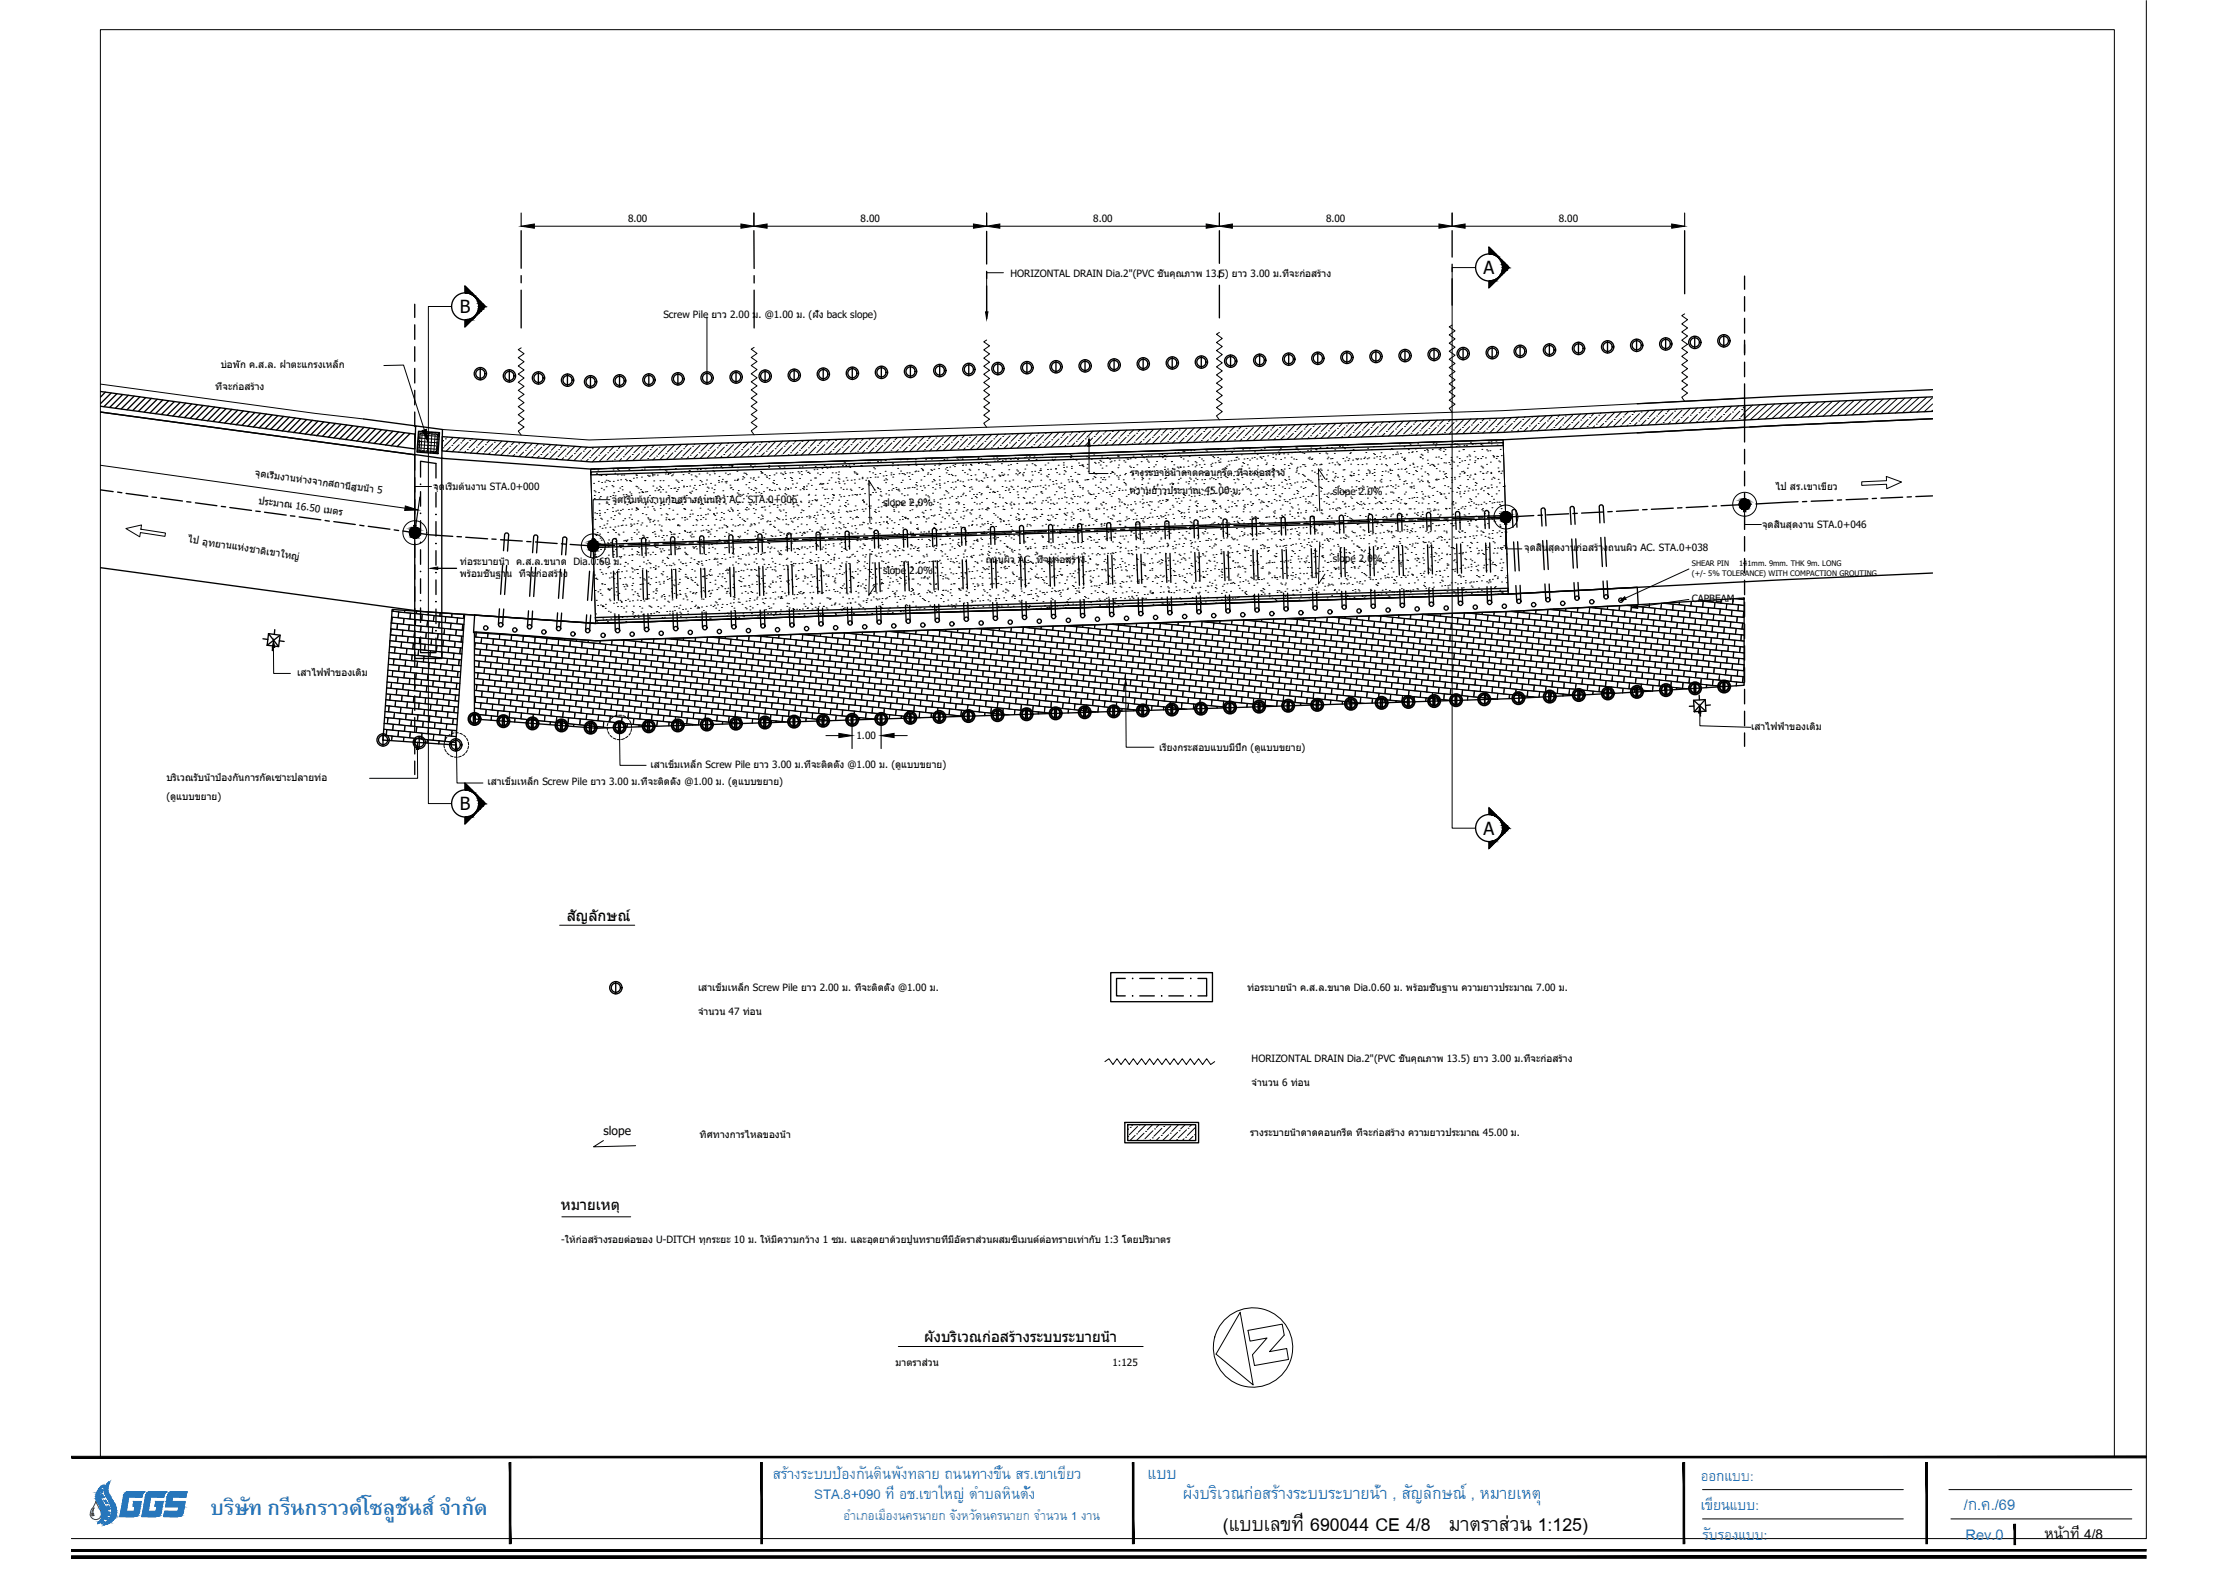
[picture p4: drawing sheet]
<svg xmlns="http://www.w3.org/2000/svg" width="420mm" height="297mm" viewBox="0 0 420 297" stroke-linecap="round" stroke-linejoin="round" font-family="sans-serif">
<defs><g id="words">
<text font-size="5.3" fill="#2776bb" x="39.8" y="286.8">บริษัท กรีนกราวด์โซลูชั่นส์ จำกัด</text>
<text font-size="5.1" x="231.6" y="289.8">(แบบเลขที่ 690044 CE 4/8 มาตราส่วน 1:125)</text>
<g font-size="4.3" fill="#2776bb">
<text x="217.3" y="280">แบบ</text>
<text x="224" y="283.8">ผังบริเวณก่อสร้างระบบระบายน้ำ , สัญลักษณ์ , หมายเหตุ</text>
<text x="371.8" y="285.9">/ก.ค./69</text>
<text x="372.2" y="291.5">Rev.0</text>
</g>
<text font-size="3.9" x="387.1" y="291.3">หน้าที่ 4/8</text>
<g font-size="3.8" fill="#2776bb">
<text x="146.3" y="280">สร้างระบบป้องกันดินพังทลาย ถนนทางขึ้น สร.เขาเขียว</text>
<text x="154.2" y="283.7">STA.8+090 ที่ อช.เขาใหญ่ ตำบลหินตั้ง</text>
</g>
<g font-size="3.7" fill="#2776bb">
<text x="322" y="280.3">ออกแบบ:</text>
<text x="322" y="285.9">เขียนแบบ:</text>
<text x="322.4" y="291.5">รับรองแบบ:</text>
</g>
<g font-size="3.4">
<text x="280.9" y="51.9">A</text>
<text x="87.1" y="59.3">B</text>
<text x="87.1" y="153.4">B</text>
<text x="280.9" y="158.1">A</text>
</g>
<text font-size="3.2" fill="#2776bb" x="159.7" y="287.9">อำเภอเมืองนครนายก จังหวัดนครนายก จำนวน 1 งาน</text>
<g font-size="2.8">
<text x="107.3" y="174.3">สัญลักษณ์</text>
<text x="106.2" y="229.1">หมายเหตุ</text>
<text x="175" y="254.1">ผังบริ</text>
<text x="181.2" y="254.1">เวณก่อสร้างระบบระบายน้ำ</text>
</g>
<text font-size="2.3" x="114.3" y="214.8">slope</text>
<g font-size="1.9">
<text x="118.9" y="41.9">8.00</text>
<text x="162.9" y="41.9">8.00</text>
<text x="207" y="41.9">8.00</text>
<text x="251.1" y="41.9">8.00</text>
<text x="295.1" y="41.9">8.00</text>
<text x="191.3" y="52.5">HORIZONTAL DRAIN Dia.2&quot;(PVC ชั้นคุณภาพ 13.5) ยาว 3.00 ม.ที</text>
<text x="244.1" y="52.5">่จะก่อสร้าง</text>
<text x="125.6" y="60.1">Screw Pile ยาว 2.00 ม. @1.00 ม. (ฝั่ง back slope)</text>
<text x="41.8" y="69.6">บ่อพัก ค.ส.ล. ฝาตะแกรงเหล็ก</text>
<text x="40.8" y="73.8">ที</text>
<text x="42.1" y="73.8">่จะก่อสร้าง</text>
<text x="48.2" y="90.1" transform="rotate(8 48.2 90.1)">จุ</text>
<text x="48.9" y="95.4" transform="rotate(8 48.9 95.4)">ประมาณ 16.50 เมตร</text>
<text x="49.3" y="90.3" transform="rotate(8 49.3 90.3)">ดเริ</text>
<text x="51.8" y="90.6" transform="rotate(8 51.8 90.6)">่</text>
<text x="51.8" y="90.6" transform="rotate(8 51.8 90.6)">มงานห่</text>
<text x="57.2" y="91.4" transform="rotate(8 57.2 91.4)">างจากสถานีบน้</text>
<text x="66.4" y="92.7" transform="rotate(8 66.4 92.7)">สู ำ</text>
<text x="71.4" y="93.4" transform="rotate(7 71.4 93.4)">5</text>
<text x="82" y="92.7">จุดเริ</text>
<text x="85.7" y="92.7">่มต้นงาน STA.0+000</text>
<text x="115.8" y="95.3">จุดเริ</text>
<text x="119.5" y="95.3">่มต้นงานก่อสร้างถนนผิ</text>
<text x="136.6" y="95.3">ว AC. STA.0+006</text>
<text x="167.2" y="95.8">slope 2.0%</text>
<text x="213.9" y="93.5">ความยาวประมาณ 45.00 ม.</text>
<text x="214" y="90.2">รางระบายน้ำดาดคอนกรี</text>
<text x="232.3" y="90.2">ต ที</text>
<text x="235.4" y="90.2">่จะก่อสร้าง</text>
<text x="252.3" y="93.6">slope 2.0%</text>
<text x="336.2" y="92.7">ไป สร.เขาเขี</text>
<text x="346" y="92.7">ยว</text>
<text x="333.6" y="99.9">จุดสิ</text>
<text x="337" y="99.9">้นสุดงาน STA.0+046</text>
<text x="35.5" y="102.7" transform="rotate(9 35.5 102.7)">ไป อุ</text>
<text x="39.4" y="103.3" transform="rotate(9 39.4 103.3)">ทยานแห่</text>
<text x="46.2" y="104.4" transform="rotate(9 46.2 104.4)">งชาติ</text>
<text x="50.3" y="105" transform="rotate(9 50.3 105)">เขาใหญ่</text>
<text x="87.1" y="106.9">ท่อระบายน้ำ ค.ส.ล.ขนาด Dia.0.60 ม.</text>
<text x="186.6" y="106.5">ถนนผิ</text>
<text x="191.3" y="106.5">ว AC. ที</text>
<text x="197.6" y="106.5">่จะก่อสร้าง</text>
<text x="252.3" y="106.5">slope 2.0%</text>
<text x="288.6" y="104.3">จุดสิ</text>
<text x="292" y="104.3">้นสุดงานก่อสร้างถนนผิ</text>
<text x="309.1" y="104.3">ว AC. STA.0+038</text>
<text x="87.1" y="109.2">พร้อมชั้นฐาน ที</text>
<text x="99.6" y="109.2">่จะก่อสร้าง</text>
<text x="167.2" y="108.7">slope 2.0%</text>
<text x="320.3" y="114">CAPBEAM</text>
<text x="56.3" y="128">เสาไฟฟ้าของเดิ</text>
<text x="68.5" y="128">ม</text>
<text x="162.2" y="139.9">1.00</text>
<text x="219.5" y="142.2">เรี</text>
<text x="220.9" y="142.2">ยงกระสอบแบบมีก (ดูแบบขยาย)</text>
<text x="233.9" y="142.2">ปี</text>
<text x="331.6" y="138.3">เสาไฟฟ้าของเดิ</text>
<text x="343.8" y="138.3">ม</text>
<text x="31.5" y="147.9">บริ</text>
<text x="33.5" y="147.9">เวณรับน้ำป้องกันการกัดเซาะปลายท่อ</text>
<text x="92.3" y="148.7">เสาเข็มเหล็ก Screw Pile ยาว 3.00 ม.ที</text>
<text x="122.7" y="148.7">่จะติ</text>
<text x="123.2" y="145.3">เสาเข็มเหล็ก Screw Pile ยาว 3.00 ม.ที</text>
<text x="125.7" y="148.7">ดตั้ง @1.00 ม. (ดูแบบขยาย)</text>
<text x="153.6" y="145.3">่จะติ</text>
<text x="156.6" y="145.3">ดตั้ง @1.00 ม. (ดูแบบขยาย)</text>
<text x="31.5" y="151.5">(ดูแบบขยาย)</text>
<text x="132.2" y="187.6">เสาเข็มเหล็ก Screw Pile ยาว 2.00 ม. ที</text>
<text x="163.1" y="187.6">่จะติ</text>
<text x="166.2" y="187.6">ดตั้ง @1.00 ม.</text>
<text x="236.1" y="187.5">ท่อระบายน้ำ ค.ส.ล.ขนาด Dia.0.60 ม. พร้อมชั้นฐาน ความยาวประมาณ 7.00 ม.</text>
<text x="132.2" y="192.2">จำนวน 47 ท่อน</text>
<text x="237" y="201.1">HORIZONTAL DRAIN Dia.2&quot;(PVC ชั้นคุณภาพ 13.5) ยาว 3.00 ม.ที</text>
<text x="289.8" y="201.1">่จะก่อสร้าง</text>
<text x="237" y="205.7">จำนวน 6 ท่อน</text>
<text x="132.5" y="215.4">ทิ</text>
<text x="133.8" y="215.4">ศทางการไหลของน้ำ</text>
<text x="236.7" y="215.1">รางระบายน้ำดาดคอนกรี</text>
<text x="254.9" y="215.1">ต ที</text>
<text x="258" y="215.1">่จะก่อสร้าง ความยาวประมาณ 45.00 ม.</text>
<text x="106.3" y="235.3">-ให้ก่อสร้างรอยต่อของ U-DITCH ทุกระยะ 10 ม. ให้มี</text>
<text x="147.2" y="235.3">ความกว้าง 1 ซม. และอุดยาด้วยปูนทรายทีอัตราส่วนผสมซี</text>
<text x="179.5" y="235.3">่มี</text>
<text x="192.7" y="235.3">เมนต์ต่อทรายเท่ากับ 1:3 โดยปริ</text>
<text x="217.6" y="235.3">มาตร</text>
<text x="169.6" y="258.5">มาตราส่วน</text>
<text x="210.7" y="258.5">1:125</text>
</g>
<g font-size="1.4">
<text x="320.3" y="107.2">SHEAR PIN ∅141mm. 9mm. THK 9m. LONG</text>
<text x="320.3" y="109.1">(+/- 5% TOLERANCE) WITH COMPACTION GROUTING</text>
</g>
</g></defs>
<path d="M19 76.9l40.6 5.5M19 74.1l40.7 5.6M365.9 79.3l-34.6 1.5M365.9 73.8l-29.1 1.2-26.8 1.4M365.9 75.1l-35.6 1.7M365.9 77.9l-35.6 1.6" fill="none" stroke="#000" stroke-width=".25"/>
<!-- layer: 0 -->
<g fill="none" stroke="#000" stroke-width=".19">
<path d="M406.4 .1v291.2h-392.9M85.5 58h-4.4v94.1h4.4M279.4 50.7h-4.4v106.1h4.4M319 59.4l-.6 .4 1.1 .7-1.1 .8 1.1 .8-1.1 .8 1.1 .7-1.1 .8 1.1 .8-1.1 .7 1.1 .8-1.1 .8 1.1 .8-1.1 .7 1.1 .8-1.1 .8 1.1 .8-1.1 .7 1.1 .8-1.1 .7 1.1 .8-1.1 .8 .6 .8M19 72.7l40.6 5.6 9.3 1M98.7 65.9l-.6 .3 1.1 .8-1.1 .7 1.1 .8-1.1 .8 1.1 .7-1.1 .8 1.1 .8-1.1 .8 1.1 .7-1.1 .8 1.1 .8-1.1 .7 1.1 .8-1.1 .8 1.1 .8-1.1 .7 1.1 .8-1.1 .8 1.1 .7-1.1 .8 .6 .8M142.8 65.8l-.6 .3 1.1 .8-1.1 .8 1.1 .7-1.1 .8 1.1 .8-1.1 .8 1.1 .7-1.1 .8 1.1 .8-1.1 .7 1.1 .8-1.1 .8 1.1 .7-1.1 .8 1.1 .8-1.1 .8 1.1 .7-1.1 .8 1.1 .8-1.1 .8 .6 .7M186.8 64.4l-.5 .3 1.1 .8-1.1 .7 1.1 .8-1.1 .8 1.1 .8-1.1 .7 1.1 .8-1.1 .8 1.1 .8-1.1 .7 1.1 .8-1.1 .7 1.1 .8-1.1 .8 1.1 .8-1.1 .7 1.1 .8-1.1 .8 1.1 .8-1.1 .7 .5 .8M230.9 62.9l-.6 .4 1.1 .8-1.1 .7 1.1 .8-1.1 .8 1.1 .7-1.1 .8 1.1 .8-1.1 .8 1.1 .7-1.1 .8 1.1 .8-1.1 .7 1.1 .8-1.1 .8 1.1 .8-1.1 .7 1.1 .8-1.1 .8 1.1 .7-1.1 .8 .6 .8M258 80l-1.5 1.6M259.3 80l-1.1 1.1M260.6 79.9l-.7 .7"/>
<path d="M261.9 79.9l-.3 .3M263 80h.1M264.4 79.8l-1.6 1.6M265.7 79.7l-1.2 1.2M267 79.7l-.8 .8M268.3 79.7l-.4 .3M269.3 79.8h.1M270.7 79.7l-1.5 1.5M272.1 79.5l-1.2 1.3M273.4 79.5l-.8 .8M274.7 79.4l-.4 .4M275 61.5l-.6 .4 1.1 .7-1.1 .8 1.1 .8-1.1 .8 1.1 .7-1.1 .8 1.1 .8-1.1 .7 1.1 .8-1.1 .8 1.1 .7-1.1 .8 1.1 .8-1.1 .8 1.1 .7-1.1 .8 1.1 .8-1.1 .8 1.1 .7-1.1 .8 .6 .7"/>
<path d="M275.3 80l-1.5 1.6M275.7 79.7h.1M277.1 79.5l-1.6 1.6M278.5 79.3l-1.3 1.3M279.8 79.3l-.9 .9M280.3 80h.1M281.1 79.2l-.5 .5M281.7 79.8l-1.5 1.6M282 79.5h.1M282.3 79.2h.1M283.4 79.4l-1.5 1.5M284.9 79.1l-1.4 1.4"/>
<path d="M286.2 79l-1 1M286.6 79.8h.1M287.5 79l-.6 .5M288 79.7l-1.5 1.5M288.3 79.4h.1M288.8 78.9l-.2 .2M289.7 79.2l-1.5 1.6M290 78.9h.1M291.4 78.8l-1.5 1.5M292.7 80l-1.6 1.6M292.7 78.7l-1.1 1.1M293 79.7h.1"/>
<path d="M294 78.6l-.7 .8M294.3 79.5l-1.5 1.6M294.7 79.2h.1M295.3 78.6l-.3 .3M296.1 79.1l-1.6 1.5M296.4 78.8h.1M297.6 80h.1M297.8 78.6l-1.6 1.6M299 79.8l-1.4 1.4M299.3 78.4l-1.4 1.3M299.3 79.5h.1M300.5 78.3l-.9 .9"/>
<path d="M300.7 79.4l-1.5 1.5M301 79.1h.1M301.8 78.2l-.5 .6M302.4 78.9l-1.5 1.6M302.7 78.6h.1M303.1 78.2l-.1 .1M304 79.8h.1M304.1 78.5l-1.5 1.5M304.4 78.1h.1M305.4 79.7l-1.2 1.2M305.6 79.4h.1M305.8 78l-1.6 1.5"/>
<path d="M307 78l-1.1 1.1M307 79.2l-1.5 1.6M307.3 78.9h.1M308.4 77.9l-.8 .7M308.7 78.8l-1.5 1.5M309 78.5h.1M309.7 77.8l-.3 .3M310 80l-.6 .6M310.3 79.7h.1M310.4 78.3l-1.5 1.5M310.7 78h.1M311.7 79.5l-1 1"/>
<path d="M312 79.2h.1M312.1 77.8l-1.5 1.6M313.4 79.1l-1.4 1.4M313.6 77.6l-1.3 1.3M313.7 78.8h.1M314.9 77.6l-.9 .9M314.9 80h.1M315.1 78.6l-1.6 1.6M315.4 78.3h.1M316.2 77.5l-.5 .5M316.3 79.8l-.4 .4M316.6 79.5h.1"/>
<path d="M316.8 78.1l-1.6 1.6M317.1 77.8h.1M317.5 77.5h-.1M318 79.4l-.8 .8M318.3 79.1h.1M318.5 77.7l-1.6 1.5M318.8 77.4h.1M319.7 78.9l-1.2 1.2M320 78.6h.1M320.1 77.3l-1.5 1.5M321.3 79.8h.1M321.4 77.2l-1.1 1.1"/>
<path d="M321.4 78.5l-1.5 1.5M321.7 78.1h.1M322.7 79.7l-.3 .3M322.7 77.2l-.7 .6M323 79.4h.1M323.1 78l-1.5 1.5M323.4 77.7h.1M324 77.1l-.3 .3M324.4 79.2l-.7 .7M324.7 78.9h.1M324.8 77.5l-1.5 1.6M325.1 77.2h.1"/>
<path d="M326.1 78.8l-1.1 1M326.3 78.5h.1M326.5 77.1l-1.5 1.5M327.7 78.3l-1.4 1.4M327.9 76.9l-1.2 1.2M328 78h.1M329 79.5l-.1 .1M329.2 76.8l-.8 .9M329.3 79.2h.1M329.4 77.8l-1.5 1.6M329.8 77.5h.1M330.3 77l-.2 .2"/>
<path d="M330.3 75.4l-45.9 2.4-172.9 5.5-27.7-2M330.3 78.2l-.7 .7M330.4 79.4l-.2 .1M330.5 76.7l-.2 .2M331.9 76.7l-1.6 1.3M333.2 76.6l-2.9 2.6M334.6 76.5l-3.2 2.9M336 76.5l-3.2 2.9M337.4 76.4l-3.2 2.9M338.8 76.4l-3.3 2.8M340.1 76.3l-3.2 2.8M341.5 76.2l-3.2 2.9"/>
<path d="M342.9 76.1l-3.2 3M344.3 76.1l-3.3 2.9M345.6 76.1l-3.2 2.8M347 76l-3.2 2.9M348.4 75.9l-3.3 2.9M349.7 75.8l-3.2 3M351.1 75.8l-3.2 2.9M352.5 75.7l-3.3 2.9M353.8 75.7l-3.2 2.9M355.2 75.6l-3.2 2.9M356.6 75.6l-3.2 2.8M357.9 75.5l-3.1 2.9"/>
<path d="M359.3 75.4l-3.2 2.9M360.7 75.4l-3.2 2.9M362 75.3l-3.1 2.9M363.4 75.3l-3.2 2.8M364.8 75.2l-3.2 2.9M365.9 75.3l-2.9 2.7M365.9 76.5l-1.6 1.5M365.9 77.7l-.2 .2M79 85.4l3.9 .3M79 84.8l4 .3M79.1 84.2l3.9 .2M79.1 83.6l4 .2"/>
<path d="M79.2 82.9l3.9 .3M79.2 82.3l3.9 .3M79.2 81.7l4 .3M79.3 81.6l-.3 4M80 81.7l-.3 3.9M80.6 81.7l-.3 4M81.2 81.8l-.3 3.9M81.8 81.8l-.3 4M82.4 81.9l-.3 3.9M83.1 81.9l-.3 4M83.9 84.8h.1M84 83.4l-.3 .3"/>
<path d="M84.3 83.1h.1M84.7 82.7l-.1 .1M85.3 84.7l-.8 .8M85.6 84.3h.1M85.7 82.9l-1.5 1.6M86.8 85.6h.1M87 84.2l-1.4 1.3M87 82.9l-1.1 1.1M87.2 83.8h.1M88.1 83l-.6 .6M88.2 85.4l-.3 .3M88.5 85.1h.1"/>
<path d="M88.6 83.7l-1.5 1.5M88.9 83.4h.1M89.3 83.1h.1M89.9 84.9l-.8 .9M90.2 84.7h.1M90.3 83.3l-1.5 1.5M91.4 85.9h.1M91.6 83.3l-1.1 1M91.6 84.5l-1.4 1.3M91.9 84.2h.1M92.8 83.3l-.6 .5M92.8 85.7l-.3 .3"/>
<path d="M93.1 85.4h.1M93.3 84l-1.6 1.6M93.6 83.7h.1M94.5 85.2l-.8 .9M94.8 84.9h.1M95 83.6l-1.6 1.5M96.1 86.2h.1M96.2 83.6l-1.1 1.1M96.2 84.8l-1.4 1.4M96.5 84.5h.1M97.4 83.7l-.5 .5M97.5 86l-.4 .3"/>
<path d="M97.7 85.7h.1M97.9 84.3l-1.5 1.6M98.2 84h.1M99.1 85.6l-.8 .8M99.5 85.2h.1M99.6 83.8l-1.5 1.6M100.7 86.5h.1M100.8 83.9l-1 1M100.8 85.1l-1.4 1.4M101.2 84.8h.1M101.9 84l-.4 .5M102.1 86.3l-.4 .4"/>
<path d="M102.4 86h.1M102.6 84.7l-1.6 1.5M102.9 84.3h.1M103.8 85.9l-.9 .9M104.1 85.6h.1M104.3 84.2l-1.6 1.5M105.3 86.8h.1M105.4 84.2l-1 1M105.5 85.4l-1.4 1.5M105.8 85.1h.1M106.6 84.3l-.5 .5M106.7 86.6l-.4 .4"/>
<path d="M107 86.3h.1M107.2 84.9l-1.5 1.6M107.5 84.7h.1M108.4 86.2l-.9 .9M108.8 85.9h.1M108.9 84.5l-1.5 1.5M110 87.1h.1M110 84.6l-.9 1M110.1 85.7l-1.4 1.5M110.4 85.4h.1M111.2 84.7l-.5 .4M111.4 86.9l-.4 .5"/>
<path d="M111.7 86.6h.1M111.8 88.8l172.8-5.5 1 29.2-172.8 5.6zM111.8 85.2l-1.5 1.6M112.1 84.9h.1M112.2 98h.1M112.4 91.5h.1M112.4 88.8h.1M112.5 92.9h.1M112.5 94.4h.1M112.5 93.8h.1M112.6 97.1h.1M112.6 98.3h.1"/>
<path d="M112.7 93.1h.1M112.9 89.6h.1M113 97.2h.1M113.1 86.5l-1 .9M113.2 89h.1M113.3 91.1h.1M113.3 93.2h.1M113.4 86.2h.1M113.4 95.4h.1M113.4 89.9h.1M113.5 94.3h.1M113.5 96.6h.1"/>
<path d="M113.5 97.6h.1M113.5 99.7h.1M113.5 97.2h.1M113.5 84.8l-1.5 1.5M113.6 89.9h.1M113.7 94h.1M113.7 98.1h.1M113.8 90h.1M113.8 92.4h.1M113.9 91.3h.1M113.9 98.3h.1M114.3 92.7h.1"/>
<path d="M114.3 99.4h.1M114.5 97.1h.1M114.5 91.3h.1M114.6 99.9h.1M114.7 90h.1M114.8 92.1h.1M114.8 95.2h.1M114.8 90.9h.1M114.8 86l-1.4 1.4M114.8 95h.1M114.9 94.3h.1M114.9 99.2h.1"/>
<path d="M114.9 96.5h.1M114.9 94.1h.1M115 98.6h.1M115 95.2h.1M115 84.6l-1.3 1.3M115.1 85.7h.1M115.1 91h.1M115.2 95.5h.1M115.4 91.1h.1M115.5 99.8h.1M115.5 94h.1M115.7 98h.1"/>
<path d="M115.9 91.9h.1M116 96.1h.1M116 96.8h.1M116 87.3h.1M116 93.8h.1M116.1 89h.1M116.1 92.1h.1M116.1 91.1h.1M116.1 98.3h.1M116.2 93.3h.1M116.2 84.5l-.8 .9M116.3 95.4h.1"/>
<path d="M116.3 86.9h.1M116.3 97.6h.1M116.4 99.8h.1M116.4 89.6h.1M116.5 93.9h.1M116.5 85.6l-1.6 1.5M116.6 96.8h.1M116.8 85.2h.1M116.9 89.9h.1M116.9 90.9h.1M116.9 96.6h.1M116.9 88.8h.1"/>
<path d="M117 99.6h.1M117.1 93h.1M117.1 97.1h.1M117.1 89.1h.1M117.3 97.3h.1M117.3 92.4h.1M117.5 96.6h.1M117.5 90.8h.1M117.5 84.5l-.4 .4M117.6 99.5h.1M117.6 89.9h.1M117.7 86.8l-.4 .5"/>
<path d="M117.7 92.1h.1M117.8 94.3h.1M117.8 92.7h.1M117.8 99.4h.1M117.9 96.4h.1M117.9 98.6h.1M118 93.7h.1M118 86.5h.1M118.1 89.9h.1M118.2 94.1h.1M118.2 85.1l-1.6 1.5M118.2 95.2h.1"/>
<path d="M118.3 98.2h.1M118.4 94.2h.1M118.4 90.7h.1M118.5 84.8h.1M118.5 99.4h.1M118.5 93.6h.1M118.6 91h.1M118.7 95.5h.1M118.8 84.4v.1M119 96.5h.1M119.1 88.8h.1M119.1 98h.1"/>
<path d="M119.2 91h.1M119.2 93.2h.1M119.3 95.3h.1M119.3 95.1h.1M119.4 97.5h.1M119.4 99.2h.1M119.4 99.6h.1M119.4 91.1h.1M119.4 86.3l-.9 .9M119.5 93.5h.1M119.5 93.8h.1M119.6 96.4h.1"/>
<path d="M119.6 98.3h.1M119.6 99.4h.1M119.7 86h.1M119.8 84.7l-1.5 1.5M119.9 90.5h.1M119.9 89.6h.1M120 99.2h.1M120.4 89.9h.1M120.4 96.6h.1M120.4 92.1h.1M120.4 96.1h.1M120.5 96.3h.1"/>
<path d="M120.5 90h.1M120.5 90.5h.1M120.6 92.1h.1M120.6 99.1h.1M120.6 94.3h.1M120.6 96.3h.1M120.7 96.5h.1M120.8 98.6h.1M120.8 92.4h.1M121 93.3h.1M121.1 85.9l-1.3 1.3M121.3 92.7h.1"/>
<path d="M121.3 99.4h.1M121.4 84.4l-1.4 1.3M121.4 85.6h.1M121.5 90.3h.1M121.5 89h.1M121.5 99h.1M121.5 93.1h.1M121.6 93.2h.1M121.6 97.2h.1M121.7 95.2h.1M121.7 93.2h.1M122 88.8h.1"/>
<path d="M122 96h.1M122.1 91h.1M122.2 93.1h.1M122.2 95.5h.1M122.2 95.3h.1M122.3 97.4h.1M122.4 99.6h.1M122.5 93.1h.1M122.6 96h.1M122.6 90h.1M122.6 86.8h.1M122.6 98h.1"/>
<path d="M122.6 84.4l-.9 .8M122.7 94.1h.1M122.7 98.2h.1M122.8 90.2h.1M122.8 85.4l-1.6 1.5M122.9 98.5h.1M123 90.1h.1M123 93.8h.1M123 98.8h.1M123.1 85.1h.1M123.1 98.3h.1M123.4 89.6h.1"/>
<path d="M123.5 95.9h.1M123.5 89.9h.1M123.5 90.1h.1M123.6 92h.1M123.6 98.7h.1M123.7 94.2h.1M123.7 96.3h.1M123.8 91h.1M123.8 98.5h.1M123.8 95.2h.1M123.9 89.9h.1M123.9 96.6h.1"/>
<path d="M123.9 99.3h.1M123.9 84.3l-.5 .5M124 92.9h.1M124 95.4h.1M124 86.6l-.4 .5M124.3 92.4h.1M124.3 86.3h.1M124.5 89.9h.1M124.5 84.9l-1.5 1.6M124.5 98.6h.1M124.6 92.8h.1M124.8 92.7h.1"/>
<path d="M124.8 84.7h.1M124.8 99.4h.1M124.9 88.8h.1M124.9 92.1h.1M125 91h.1M125 93.2h.1M125 95.7h.1M125 96.3h.1M125.1 95.3h.1M125.1 92.3h.1M125.2 97.5h.1M125.2 84.3h-.1"/>
<path d="M125.2 99.6h.1M125.2 95.2h.1M125.5 92.7h.1M125.6 91h.1M125.6 95.6h.1M125.7 95.5h.1M125.7 86.2l-.8 .8M125.9 89h.1M126 89.7h.1M126.1 85.9h.1M126.1 98.4h.1M126.1 93.2h.1"/>
<path d="M126.1 98h.1M126.1 97.3h.1M126.2 89.2h.1M126.2 84.5l-1.5 1.5M126.3 97.4h.1M126.4 89.8h.1M126.5 93.8h.1M126.5 92h.1M126.5 89.6h.1M126.5 95.4h.1M126.6 98.3h.1M126.6 94.1h.1"/>
<path d="M126.7 96.3h.1M126.7 98.5h.1M126.9 89.6h.1M127 92.5h.1M127.1 90.1h.1M127.2 94.2h.1M127.3 98.3h.1M127.3 89.9h.1M127.4 96.6h.1M127.4 94.4h.1M127.4 85.7l-1.2 1.3M127.5 89.5h.1"/>
<path d="M127.6 98.2h.1M127.6 92.4h.1M127.8 85.4h.1M127.8 84.2l-1.4 1.4M127.8 92.4h.1M127.9 88.7h.1M128 90.9h.1M128 95.3h.1M128.1 93h.1M128.1 95.2h.1M128.2 97.4h.1M128.2 91.1h.1"/>
<path d="M128.3 99.5h.1M128.3 92.7h.1M128.3 99.4h.1M128.4 95.3h.1M128.4 99.4h.1M128.4 91.3h.1M128.5 92.3h.1M128.6 95.2h.1M128.6 99.6h.1M128.7 95.2h.1M129 86.6h.1M129 89.4h.1"/>
<path d="M129 84.1l-.9 1M129.1 98h.1M129.1 91h.1M129.2 95.5h.1M129.2 85.2l-1.6 1.6M129.3 89.9h.1M129.4 92h.1M129.4 92.2h.1M129.5 84.9h.1M129.5 94.2h.1M129.5 96.3h.1M129.5 95.1h.1"/>
<path d="M129.6 89.3h.1M129.6 98h.1M129.6 98.5h.1M129.7 97.9h.1M129.7 96.5h.1M130 93.8h.1M130 92.1h.1M130 98.3h.1M130.3 84.1l-.5 .6M130.4 89.6h.1M130.4 86.5l-.4 .4M130.5 89.1h.1"/>
<path d="M130.6 97.8h.1M130.6 93.2h.1M130.6 92h.1M130.6 97.4h.1M130.7 86.2h.1M130.8 93.4h.1M130.9 88.7h.1M130.9 89.9h.1M130.9 96.6h.1M130.9 84.8l-1.6 1.5M130.9 90.8h.1M131 93h.1"/>
<path d="M131.1 95.2h.1M131.1 94.9h.1M131.1 97.3h.1M131.1 84.5h.1M131.2 99.5h.1M131.3 92.4h.1M131.5 91.9h.1M131.6 84.1l-.2 .1M131.6 94.8h.1M131.6 90.1h.1M131.7 92.7h.1M131.7 94.3h.1"/>
<path d="M131.8 99.4h.1M131.8 98.4h.1M131.8 90.3h.1M132 98.6h.1M132 88.9h.1M132.1 97.6h.1M132.1 86l-.8 .8M132.2 95.2h.1M132.3 89.7h.1M132.4 85.7h.1M132.4 91.9h.1M132.5 94.1h.1"/>
<path d="M132.5 96.2h.1M132.5 94.7h.1M132.5 91h.1M132.5 84.3l-1.5 1.6M132.6 88.9h.1M132.6 98.4h.1M132.6 95.5h.1M132.7 97.6h.1M132.8 91.2h.1M132.8 84h.1M132.8 95.3h.1M132.9 99.5h.1"/>
<path d="M133 91.7h.1M133.1 95.5h.1M133.1 98h.1M133.4 93.8h.1M133.5 88.8h.1M133.6 97.4h.1M133.6 98.3h.1M133.6 91.6h.1M133.7 88.7h.1M133.8 90.9h.1M133.8 85.6l-1.2 1.2M133.8 93h.1"/>
<path d="M133.9 89.6h.1M133.9 88.1h.1M133.9 95.2h.1M133.9 92.2h.1M134 97.3h.1M134 99.5h.1M134 96.4h.1M134.1 85.2h.1M134.1 94.5h.1M134.1 92.4h.1M134.2 84l-1.5 1.4M134.3 89.9h.1"/>
<path d="M134.4 96.6h.1M134.5 91.5h.1M134.7 94.4h.1M134.7 92.4h.1M135 89.1h.1M135 88.5h.1M135.1 97.2h.1M135.1 93.3h.1M135.1 88.2h.1M135.1 97.4h.1M135.2 89.3h.1M135.2 92.7h.1"/>
<path d="M135.3 89.7h.1M135.3 99.4h.1M135.3 86.5h.1M135.3 91.8h.1M135.3 97.6h.1M135.4 94h.1M135.4 83.9l-1 1M135.5 96.2h.1M135.5 85.1l-1.6 1.5M135.6 98.3h.1M135.6 94.3h.1M135.6 88.5h.1"/>
<path d="M135.7 97.1h.1M135.7 95.2h.1M135.8 84.8h.1M136 91h.1M136.1 91.3h.1M136.1 100h.1M136.1 95.5h.1M136.1 90.2h.1M136.2 94.3h.1M136.3 98.5h.1M136.4 94.5h.1M136.5 88.3h.1"/>
<path d="M136.6 97h.1M136.6 98h.1M136.6 91.2h.1M136.7 99.9h.1M136.7 83.9l-.6 .6M136.7 86.3l-.3 .3M136.7 88.6h.1M136.8 90.7h.1M136.9 92.9h.1M136.9 95.1h.1M136.9 93.8h.1M137 97.2h.1"/>
<path d="M137 86h.1M137 98.3h.1M137.1 99.4h.1M137.1 94.1h.1M137.2 84.7l-1.6 1.5M137.3 91.2h.1M137.3 89.6h.1M137.4 95.4h.1M137.4 99.5h.1M137.5 91.4h.1M137.5 84.3h.1M137.5 91.1h.1"/>
<path d="M137.6 99.8h.1M137.6 99.7h.1M137.7 94h.1M137.8 89.9h.1M137.8 96.6h.1M138 83.8l-.2 .2M138 88.2h.1M138.1 96.8h.1M138.1 89.7h.1M138.2 91.8h.1M138.3 94h.1M138.3 92.4h.1"/>
<path d="M138.3 96.2h.1M138.3 88.2h.1M138.4 98.3h.1M138.4 92.3h.1M138.4 85.9l-.7 .7M138.5 96.4h.1M138.6 93.9h.1M138.6 88.3h.1M138.6 88.1h.1M138.6 88.2h.1M138.7 96.8h.1M138.7 96.6h.1"/>
<path d="M138.7 85.6h.1M138.7 92.7h.1M138.7 99.4h.1M138.9 84.2l-1.6 1.5M139.1 90.9h.1M139.1 99.6h.1M139.1 95.2h.1M139.2 83.8h.1M139.5 88h.1M139.5 91h.1M139.5 89.2h.1M139.6 93.3h.1"/>
<path d="M139.6 90.8h.1M139.6 96.6h.1M139.6 95.5h.1M139.7 88.5h.1M139.7 97.5h.1M139.7 90.7h.1M139.7 99.5h.1M139.8 92.9h.1M139.8 93.5h.1M139.9 95h.1M139.9 97.2h.1M140 99.3h.1"/>
<path d="M140 98h.1M140.1 93.7h.1M140.1 85.4l-1.1 1.2M140.4 85.1h.1M140.4 93.8h.1M140.5 98.3h.1M140.5 90.7h.1M140.5 83.8l-1.5 1.4M140.6 99.4h.1M140.6 90.2h.1M140.7 93.6h.1M140.8 94.4h.1"/>
<path d="M140.8 98.5h.1M140.8 89.6h.1M140.8 90.5h.1M141 98.7h.1M141.1 96.4h.1M141.1 89.6h.1M141.2 91.8h.1M141.3 93.9h.1M141.3 89.9h.1M141.3 96.5h.1M141.4 96.1h.1M141.4 98.2h.1"/>
<path d="M141.6 93.5h.1M141.6 86.3h.1M141.7 96.4h.1M141.7 92.4h.1M141.8 91.3h.1M141.8 83.7l-1.1 1.1M141.8 84.9l-1.5 1.6M141.9 95.4h.1M142 99.6h.1M142.1 90.5h.1M142.1 88.2h.1M142.1 95.6h.1"/>
<path d="M142.1 84.7h.1M142.2 99.2h.1M142.2 92.7h.1M142.2 99.4h.1M142.5 88.5h.1M142.6 90.7h.1M142.6 96.3h.1M142.6 95.2h.1M142.7 92.9h.1M142.7 90.5h.1M142.7 95h.1M142.7 99.1h.1"/>
<path d="M142.8 97.2h.1M142.9 99.3h.1M142.9 88.3h.1M142.9 92.4h.1M143 91h.1M143 96.5h.1M143 86.2l-.2 .2M143.1 93.3h.1M143.1 95.5h.1M143.1 83.7l-.6 .6M143.1 92.5h.1M143.3 85.9h.1"/>
<path d="M143.5 84.5l-1.5 1.5M143.6 90.3h.1M143.6 98h.1M143.6 99h.1M143.7 93.2h.1M143.8 84.2h.1M143.9 93.8h.1M144 98.3h.1M144 89.3h.1M144.1 89.6h.1M144.1 93.4h.1M144.1 91.7h.1"/>
<path d="M144.1 96h.1M144.1 97.5h.1M144.2 89.5h.1M144.2 93.9h.1M144.3 96h.1M144.3 89.6h.1M144.4 98.2h.1M144.4 97.7h.1M144.4 83.6l-.3 .2M144.6 93.1h.1M144.7 96h.1M144.7 85.7l-.6 .7"/>
<path d="M144.8 89.9h.1M144.8 96.5h.1M145.1 85.4h.1M145.1 90.1h.1M145.2 98.8h.1M145.2 90.4h.1M145.2 92.4h.1M145.2 94.5h.1M145.2 84l-1.5 1.6M145.3 98.6h.1M145.4 94.6h.1M145.5 83.7h.1"/>
<path d="M145.5 88.5h.1M145.6 90.6h.1M145.6 88.1h.1M145.6 95.8h.1M145.7 92.8h.1M145.7 90h.1M145.7 92.7h.1M145.7 99.3h.1M145.8 94.9h.1M145.8 98.7h.1M145.8 97.1h.1M145.9 99.3h.1"/>
<path d="M146.1 92.9h.1M146.1 95.2h.1M146.3 91.4h.1M146.4 95.5h.1M146.4 99.6h.1M146.4 85.2l-1.1 1.1M146.5 91h.1M146.5 91.6h.1M146.6 89.9h.1M146.6 95.5h.1M146.6 98.6h.1M146.6 99.9h.1"/>
<path d="M146.7 92.8h.1M146.8 84.9h.1M146.9 83.6l-1.5 1.5M146.9 89.6h.1M147 91.7h.1M147 98h.1M147.1 93.9h.1M147.2 96h.1M147.2 95.7h.1M147.2 98.2h.1M147.4 88.3h.1M147.4 93.8h.1"/>
<path d="M147.5 98.3h.1M147.5 92.4h.1M147.5 96.5h.1M147.6 88.5h.1M147.6 92.7h.1M147.7 95.6h.1M147.7 96.8h.1M147.8 89.6h.1M148 86.2h.1M148.1 89.7h.1M148.2 98.4h.1M148.2 84.8l-1.6 1.5"/>
<path d="M148.2 83.5l-1.1 1.2M148.3 89.9h.1M148.3 96.5h.1M148.5 84.5h.1M148.5 88.4h.1M148.5 90.6h.1M148.5 89.4h.1M148.6 92.7h.1M148.6 93.5h.1M148.6 95.4h.1M148.7 94.9h.1M148.7 89.6h.1"/>
<path d="M148.7 92.4h.1M148.7 97.6h.1M148.8 97.1h.1M148.8 98.3h.1M148.8 99.2h.1M148.8 93.7h.1M149.1 88.1h.1M149.1 92.5h.1M149.2 92.7h.1M149.2 99.3h.1M149.4 86l-.2 .2M149.5 83.5l-.7 .7"/>
<path d="M149.6 89.5h.1M149.6 95.2h.1M149.6 98.2h.1M149.6 90.4h.1M149.7 85.7h.1M149.7 92.4h.1M149.8 94.6h.1M149.8 98.7h.1M149.9 90.6h.1M149.9 84.3l-1.6 1.6M149.9 91h.1M150 89.5h.1"/>
<path d="M150 91.6h.1M150 98.8h.1M150.1 95.4h.1M150.1 93.8h.1M150.2 84h.1M150.2 95.2h.1M150.2 96h.1M150.2 98.1h.1M150.5 97.9h.1M150.6 92.3h.1M150.7 95.2h.1M150.7 83.4l-.2 .3"/>
<path d="M150.8 91.5h.1M150.9 93.8h.1M150.9 95.6h.1M151 98.3h.1M151 99.7h.1M151.1 89.3h.1M151.1 95.7h.1M151.1 85.6l-.6 .6M151.2 98h.1M151.3 89.6h.1M151.3 88.4h.1M151.4 85.2h.1"/>
<path d="M151.4 90.6h.1M151.5 92.7h.1M151.6 94.9h.1M151.6 83.8l-1.6 1.6M151.6 97.1h.1M151.6 95.1h.1M151.7 99.2h.1M151.7 89.3h.1M151.8 97.9h.1M151.8 89.9h.1M151.8 96.5h.1M151.8 83.6h.1"/>
<path d="M151.9 88.4h.1M151.9 92.5h.1M152.1 96.7h.1M152.1 92.1h.1M152.1 92.7h.1M152.2 92.4h.1M152.5 88.1h.1M152.6 89.1h.1M152.7 92.7h.1M152.7 92h.1M152.7 97.8h.1M152.7 99.3h.1"/>
<path d="M152.8 85.1l-1.1 1M152.9 89.4h.1M153 91.6h.1M153 93.8h.1M153 89.4h.1M153.1 84.8h.1M153.1 95.2h.1M153.1 95.9h.1M153.1 93.6h.1M153.2 94.9h.1M153.2 97.7h.1M153.2 98.1h.1"/>
<path d="M153.2 89.6h.1M153.2 83.4l-1.5 1.5M153.4 97.9h.1M153.5 90.9h.1M153.5 95.4h.1M153.6 91.9h.1M153.8 94.8h.1M154 97.9h.1M154.1 88.9h.1M154.2 97.6h.1M154.2 90.5h.1M154.3 94.6h.1"/>
<path d="M154.3 86h.1M154.3 88.3h.1M154.3 93.8h.1M154.3 98.7h.1M154.4 90.5h.1M154.4 94.8h.1M154.5 92.7h.1M154.5 98.2h.1M154.5 84.7l-1.5 1.4M154.6 94.8h.1M154.6 83.3l-1.2 1.2M154.6 97h.1"/>
<path d="M154.6 94.6h.1M154.7 99.1h.1M154.7 88.8h.1M154.8 97.5h.1M154.8 89.6h.1M154.8 84.3h.1M155.2 91.7h.1M155.2 89.9h.1M155.3 96.5h.1M155.3 91.5h.1M155.4 95.7h.1M155.4 99.8h.1"/>
<path d="M155.5 91.7h.1M155.6 88.7h.1M155.7 92.4h.1M155.7 100h.1M155.7 97.4h.1M155.7 91.6h.1M155.7 85.9l-.1 .1M155.8 89.4h.1M155.8 91.6h.1M155.9 83.3l-.8 .7M155.9 93.8h.1M156 95.9h.1"/>
<path d="M156 85.6h.1M156 98.1h.1M156 88.1h.1M156.1 92.7h.1M156.2 94.4h.1M156.2 99.3h.1M156.2 84.2l-1.6 1.5M156.4 88.4h.1M156.5 83.8h.1M156.5 92.6h.1M156.5 96.7h.1M156.6 95.2h.1"/>
<path d="M156.6 88.6h.1M156.6 91.5h.1M156.8 94.4h.1M156.8 96.9h.1M156.9 90.9h.1M157.1 95.4h.1M157.1 88.5h.1M157.1 83.2l-.3 .4M157.2 97.2h.1M157.3 88.3h.1M157.4 90.5h.1M157.4 92.6h.1"/>
<path d="M157.4 85.4l-.6 .6M157.5 94.8h.1M157.5 97.9h.1M157.6 96.9h.1M157.6 89.5h.1M157.6 93.6h.1M157.6 99.1h.1M157.7 88.5h.1M157.7 94.3h.1M157.7 85.1h.1M157.7 97.8h.1M157.8 97.1h.1"/>
<path d="M157.8 93.7h.1M157.8 93.8h.1M157.9 83.7l-1.6 1.5M157.9 98.2h.1M158.2 91.3h.1M158.2 83.4h.1M158.2 100h.1M158.2 89.5h.1M158.6 88.3h.1M158.7 90.5h.1M158.7 97h.1M158.7 89.9h.1"/>
<path d="M158.7 91.2h.1M158.7 96.5h.1M158.8 89.4h.1M158.8 94.7h.1M158.8 99.9h.1M158.8 98.8h.1M158.9 91.5h.1M158.9 90.7h.1M158.9 93.7h.1M159 95.8h.1M159 99h.1M159.1 97.9h.1"/>
<path d="M159.1 84.9l-1 1.1M159.2 94.1h.1M159.2 92.4h.1M159.4 84.7h.1M159.5 88.1h.1M159.6 83.3l-1.6 1.5M159.6 91.1h.1M159.6 92.7h.1M159.6 99.3h.1M159.7 99.8h.1M159.8 94h.1M159.8 87.4h.1"/>
<path d="M159.9 91.6h.1M159.9 95.7h.1M159.9 87.6h.1M160 99.9h.1M160.1 95.2h.1M160.1 95.9h.1M160.1 88.3h.1M160.1 88.1h.1M160.2 90.5h.1M160.2 96.8h.1M160.3 92.6h.1M160.4 94.8h.1"/>
<path d="M160.4 96.9h.1M160.4 90.9h.1M160.5 99.1h.1M160.5 95.4h.1M160.7 93.8h.1M160.7 88h.1M160.8 96.8h.1M160.8 84.5l-1.4 1.4M160.9 88.5h.1M161 97.9h.1M161 83.1l-1.3 1.2M161 92.6h.1"/>
<path d="M161.1 96.8h.1M161.1 84.2h.1M161.2 90.9h.1M161.2 92.8h.1M161.2 99.6h.1M161.3 93.7h.1M161.4 98.2h.1M161.6 88h.1M161.7 89.3h.1M161.7 96.6h.1M161.8 90.8h.1M161.8 89.5h.1"/>
<path d="M161.8 91.5h.1M161.8 93.6h.1M161.8 99.5h.1M161.9 95.8h.1M162 97.9h.1M162.1 89.6h.1M162.1 85.7l-.1 .1M162.1 93.7h.1M162.2 97.8h.1M162.2 93.7h.1M162.2 89.8h.1M162.2 96.5h.1"/>
<path d="M162.3 89.7h.1M162.3 83l-.8 .8M162.4 85.4h.1M162.4 98h.1M162.5 84l-1.5 1.6M162.6 90.7h.1M162.6 92.3h.1M162.7 99.4h.1M162.8 93.6h.1M162.8 83.7h.1M163 88.1h.1M163.1 92.7h.1"/>
<path d="M163.2 88.2h.1M163.2 87.7h.1M163.2 99.3h.1M163.2 90.4h.1M163.2 96.4h.1M163.2 90.6h.1M163.3 94.7h.1M163.3 92.5h.1M163.4 94.6h.1M163.4 98.9h.1M163.4 96.8h.1M163.5 94.9h.1"/>
<path d="M163.5 99h.1M163.5 95.2h.1M163.5 83l-.3 .4M163.7 93.5h.1M163.7 87.7h.1M163.7 85.2l-.5 .6M163.8 96.3h.1M163.9 90.9h.1M164 95.4h.1M164.1 84.9h.1M164.2 90.5h.1M164.2 83.6l-1.5 1.5"/>
<path d="M164.3 99.2h.1M164.3 87.5h.1M164.3 91.6h.1M164.5 97.9h.1M164.5 95.8h.1M164.5 87.2h.1M164.5 99.9h.1M164.5 83.3h.1M164.5 91.8h.1M164.6 89.3h.1M164.6 91.5h.1M164.6 87.5h.1"/>
<path d="M164.7 93.6h.1M164.7 96.2h.1M164.8 90.4h.1M164.8 95.8h.1M164.8 93.7h.1M164.8 97.9h.1M164.8 99.1h.1M164.9 98.2h.1M165.2 93.2h.1M165.2 89.5h.1M165.4 88.5h.1M165.5 84.8l-1 1"/>
<path d="M165.5 92.7h.1M165.6 96.8h.1M165.6 88.8h.1M165.7 90.3h.1M165.7 89.8h.1M165.7 96.5h.1M165.7 92.8l-1.2-1.8 .2 7.9M165.8 84.5h.1M165.8 93.2h.1M165.8 99h.1M165.8 97h.1M165.9 83.1l-1.5 1.6"/>
<path d="M166.1 88.2h.1M166.1 92.3h.1M166.2 90.3h.1M166.2 87.4h.1M166.2 92.5h.1M166.2 96h.1M166.3 94.6h.1M166.4 96.8h.1M166.5 98.9h.1M166.5 88.1h.1M166.6 92.6h.1M166.6 89.6h.1"/>
<path d="M166.6 99.3h.1M166.6 93.8h.1M166.7 93.1h.1M166.8 87.3h.1M166.8 97.9h.1M166.8 96h.1M166.8 93.9h.1M167 95.2h.1M167.2 84.3l-1.4 1.4M167.2 90.1h.1M167.3 98.8h.1M167.3 82.9l-1.2 1.3"/>
<path d="M167.4 90.9h.1M167.5 84h.1M167.5 87.1h.1M167.5 95.4h.1M167.6 89.2h.1M167.6 87.2h.1M167.7 91.4h.1M167.7 90.7h.1M167.7 93.5h.1M167.7 95.8h.1M167.8 90h.1M167.8 95.7h.1"/>
<path d="M167.8 94.8h.1M167.9 98.7h.1M167.9 98.9h.1M167.9 97.8h.1M167.9 90.8h.1M167.9 100h.1M167.9 97.9h.1M168.1 99.1h.1M168.2 92.9h.1M168.3 87h.1M168.3 93.7h.1M168.4 98.2h.1"/>
<path d="M168.4 85.6h.1M168.6 82.9l-.8 .8M168.7 85.2h.1M168.7 89.9h.1M168.7 89.5h.1M168.8 98.6h.1M168.8 87.6h.1M168.8 92.8h.1M168.9 91.8h.1M168.9 83.8l-1.6 1.6M168.9 95.9h.1M169 88.2h.1"/>
<path d="M169 87.8h.1M169 90.3h.1M169.1 92.5h.1M169.1 96h.1M169.2 83.6h.1M169.2 94.6h.1M169.2 89.8h.1M169.2 96.5h.1M169.2 96.8h.1M169.2 95.6h.1M169.3 99h.1M169.6 92.3h.1"/>
<path d="M169.7 92.7h.1M169.8 95.5h.1M169.9 82.8l-.4 .5M170 88.1h.1M170 88.7h.1M170 92.8h.1M170.1 92.6h.1M170.1 99.3h.1M170.1 96.9h.1M170.1 85.1l-.5 .5M170.2 89.7h.1M170.2 92.9h.1"/>
<path d="M170.3 98.4h.1M170.4 84.8h.1M170.5 87h.1M170.5 89.2h.1M170.5 95.1h.1M170.6 83.4l-1.6 1.5M170.6 91.3h.1M170.7 93.5h.1M170.7 95.7h.1M170.8 89.6h.1M170.8 95.4h.1M170.8 97.8h.1"/>
<path d="M170.9 83.1h.1M170.9 98.3h.1M170.9 90.9h.1M170.9 99.9h.1M171 95.4h.1M171.1 89.7h.1M171.2 82.8h.1M171.2 93.8h.1M171.2 92.5h.1M171.2 97.9h.1M171.3 89.9h.1M171.4 97.9h.1"/>
<path d="M171.4 98.2h.1M171.7 89.5h.1M171.7 87h.1M171.8 98.2h.1M171.8 93.7h.1M171.8 84.7l-.9 .8M171.8 92.4h.1M171.9 98.2h.1M172 88.1h.1M172 90.2h.1M172.1 84.3h.1M172.1 92.4h.1"/>
<path d="M172.2 94.5h.1M172.2 89.5h.1M172.3 96.7h.1M172.3 95.2h.1M172.3 90.7h.1M172.3 82.9l-1.6 1.6M172.3 94.9h.1M172.3 98.8h.1M172.4 99h.1M172.5 95.1h.1M172.7 89.8h.1M172.7 96.5h.1"/>
<path d="M172.7 92.3h.1M172.8 95.2h.1M173.1 92.3h.1M173.2 89.3h.1M173.3 87h.1M173.3 98h.1M173.3 87.7h.1M173.4 91.8h.1M173.4 89.2h.1M173.4 88.1h.1M173.5 91.3h.1M173.5 96h.1"/>
<path d="M173.5 84.2l-1.3 1.3M173.5 93.5h.1M173.6 92.6h.1M173.6 99.3h.1M173.6 92h.1M173.6 95.7h.1M173.7 97.8h.1M173.7 100h.1M173.7 82.7l-1.3 1.3M173.8 95h.1M173.8 83.8h.1M173.8 89.2h.1"/>
<path d="M173.9 97.9h.1M174 95.1h.1M174.2 92.1h.1M174.4 90.9h.1M174.4 88.7h.1M174.5 95.4h.1M174.5 92.9h.1M174.6 97h.1M174.6 88.9h.1M174.7 89.1h.1M174.8 85.4h.1M174.8 97.8h.1"/>
<path d="M174.8 97.1h.1M174.8 92h.1M174.9 88h.1M174.9 97.9h.1M175 90.2h.1M175 82.7l-.9 .9M175 85.1h.1M175 92.4h.1M175.1 94.5h.1M175.2 96.6h.1M175.2 83.7l-1.5 1.5M175.3 98.8h.1"/>
<path d="M175.3 87h.1M175.3 93.7h.1M175.3 94.9h.1M175.4 98.2h.1M175.5 83.4h.1M175.6 89.8h.1M175.6 93.9h.1M175.7 89.5h.1M175.7 91.9h.1M175.8 98.1h.1M175.9 94.8h.1M175.9 94.1h.1"/>
<path d="M176.1 89.8h.1M176.1 96.5h.1M176.2 88.9h.1M176.3 97.6h.1M176.3 82.6l-.5 .5M176.4 86.9h.1M176.4 89.1h.1M176.4 84.9l-.4 .5M176.5 91.2h.1M176.6 93.4h.1M176.6 92.3h.1M176.6 95.5h.1"/>
<path d="M176.7 97.7h.1M176.7 84.7h.1M176.7 90.8h.1M176.8 99.9h.1M176.8 94.6h.1M176.8 88.8h.1M176.8 95h.1M176.9 99.1h.1M176.9 97.5h.1M176.9 91h.1M176.9 83.3l-1.6 1.5M177 88.1h.1"/>
<path d="M177 92.6h.1M177.1 99.3h.1M177.2 82.9h.1M177.2 91.7h.1M177.5 95.1h.1M177.6 82.6h-.1M177.7 88.7h.1M177.8 88h.1M177.8 97.4h.1M177.8 87.7h.1M177.8 90.2h.1M177.8 91.6h.1"/>
<path d="M177.8 90.9h.1M177.9 91.9h.1M177.9 92.4h.1M177.9 96h.1M178 94.5h.1M178 95.4h.1M178 87.9h.1M178.1 96.7h.1M178.1 98.8h.1M178.1 96.2h.1M178.1 84.5l-.8 .8M178.3 86.7h.1"/>
<path d="M178.3 94.4h.1M178.4 97.9h.1M178.4 84.2h.1M178.6 82.8l-1.6 1.5M178.7 87h.1M178.7 93.7h.1M178.8 91.5h.1M178.9 98.2h.1M178.9 94.3h.1M179 88.8h.1M179 92.9h.1M179.1 97.1h.1"/>
<path d="M179.2 89.5h.1M179.2 88.5h.1M179.2 93.1h.1M179.3 86.9h.1M179.3 97.2h.1M179.4 89.1h.1M179.4 91.2h.1M179.5 93.3h.1M179.6 95.5h.1M179.6 97.6h.1M179.6 89.8h.1M179.7 96.5h.1"/>
<path d="M179.7 99.8h.1M179.8 94.3h.1M179.8 88.4h.1M179.8 84l-1.2 1.3M179.9 97.1h.1M180 92.3h.1M180.1 89.8h.1M180.1 83.7h.1M180.1 82.5l-1.3 1.3M180.2 94h.1M180.3 98.1h.1M180.3 91.3h.1"/>
<path d="M180.3 90h.1M180.3 100h.1M180.4 88.1h.1M180.5 98.3h.1M180.6 92.6h.1M180.6 99.3h.1M180.7 88.3h.1M180.8 87.9h.1M180.8 97h.1M180.8 90.1h.1M180.8 91.2h.1M180.9 92.2h.1"/>
<path d="M180.9 99.9h.1M181 95.1h.1M181 94.4h.1M181.1 96.5h.1M181.1 98.7h.1M181.1 86.7h.1M181.3 90.9h.1M181.3 94.1h.1M181.3 95h.1M181.4 86.9h.1M181.4 84.9h.1M181.4 82.5l-.9 .9"/>
<path d="M181.4 95.4h.1M181.4 99.2h.1M181.5 95.2h.1M181.5 83.6l-1.5 1.5M181.7 86.7h.1M181.8 91.1h.1M181.9 83.3h.1M181.9 99.8h.1M181.9 97.9h.1M181.9 94h.1M182.2 86.9h.1M182.2 89.1h.1"/>
<path d="M182.2 87h.1M182.2 88.1h.1M182.2 93.7h.1M182.3 91.2h.1M182.3 96.8h.1M182.3 98.2h.1M182.3 87.8h.1M182.4 93.4h.1M182.4 91.9h.1M182.4 95.5h.1M182.5 97.7h.1M182.5 96.1h.1"/>
<path d="M182.6 99.9h.1M182.6 92.1h.1M182.6 89.5h.1M182.7 82.4l-.5 .5M182.8 84.8l-.4 .4M182.8 93.8h.1M182.8 88h.1M182.9 96.7h.1M183.1 84.5h.1M183.1 89.8h.1M183.1 96.5h.1M183.2 83.1l-1.5 1.6"/>
<path d="M183.3 90.9h.1M183.4 99.6h.1M183.5 88.8h.1M183.6 82.8h.1M183.6 92.3h.1M183.6 93h.1M183.6 97.1h.1M183.6 89h.1M183.7 87.9h.1M183.8 87.9h.1M183.8 90h.1M183.8 97.3h.1"/>
<path d="M183.9 92.2h.1M183.9 90.8h.1M183.9 96.6h.1M183.9 88.1h.1M183.9 94.3h.1M183.9 99.5h.1M184 82.4l-.1 .1M184 96.5h.1M184 92.6h.1M184 99.3h.1M184.1 98.7h.1M184.3 93.6h.1"/>
<path d="M184.4 95.1h.1M184.5 84.3l-.8 .8M184.6 89.9h.1M184.7 94h.1M184.8 84h.1M184.8 90.7h.1M184.8 98.2h.1M184.8 90.9h.1M184.9 99.4h.1M184.9 94.2h.1M184.9 93.6h.1M184.9 95.4h.1"/>
<path d="M185 82.6l-1.6 1.6M185.2 86.8h.1M185.2 86.7h.1M185.3 88.9h.1M185.3 87.7h.1M185.3 91.1h.1M185.3 96.4h.1M185.4 93.2h.1M185.4 97.9h.1M185.5 95.4h.1M185.5 97.6h.1M185.6 99.7h.1"/>
<path d="M185.7 87h.1M185.7 93.7h.1M185.7 86.9h.1M185.8 91h.1M185.8 93.5h.1M185.8 87.7h.1M185.8 98.2h.1M185.8 95.1h.1M185.9 99.2h.1M185.9 96.3h.1M186 91.1h.1M186.1 99.4h.1"/>
<path d="M186.1 89.5h.1M186.2 83.8l-1.2 1.3M186.3 90.5h.1M186.4 99.2h.1M186.5 83.6h.1M186.5 82.3l-1.4 1.4M186.6 87.9h.1M186.6 89.8h.1M186.6 96.5h.1M186.6 90.1h.1M186.7 92.2h.1M186.8 94.4h.1"/>
<path d="M186.8 87.5h.1M186.8 87.9h.1M186.9 96.5h.1M186.9 96.2h.1M186.9 90.4h.1M186.9 98.7h.1M186.9 92h.1M187 99.1h.1M187 96.1h.1M187 92.3h.1M187 88h.1M187.2 96.3h.1"/>
<path d="M187.3 93.2h.1M187.4 88.1h.1M187.5 92.6h.1M187.5 99.3h.1M187.7 84.8h.1M187.8 90.3h.1M187.8 82.2l-1 1.1M187.9 99h.1M187.9 83.4l-1.6 1.5M187.9 93.2h.1M187.9 95.1h.1M188 88.9h.1"/>
<path d="M188 93h.1M188.1 86.7h.1M188.1 97.2h.1M188.2 83.1h.1M188.2 88.9h.1M188.2 91h.1M188.3 93.2h.1M188.3 87.3h.1M188.3 90.9h.1M188.4 95.4h.1M188.4 96h.1M188.4 97.5h.1"/>
<path d="M188.5 99.7h.1M188.7 86.7h.1M188.8 93h.1M188.8 87.2h.1M188.8 97.9h.1M188.9 95.9h.1M189.1 82.2l-.6 .6M189.1 89.9h.1M189.1 84.7l-.3 .2M189.2 87h.1M189.2 93.7h.1M189.2 94.1h.1"/>
<path d="M189.3 98.2h.1M189.3 90.1h.1M189.3 90.2h.1M189.4 84.3h.1M189.4 98.8h.1M189.5 98.4h.1M189.6 82.9l-1.6 1.6M189.6 87.8h.1M189.6 89.5h.1M189.7 89.9h.1M189.7 92.1h.1M189.8 87.2h.1"/>
<path d="M189.8 94.3h.1M189.9 82.6h.1M189.9 95.8h.1M189.9 96.4h.1M189.9 90h.1M189.9 98.6h.1M190 98.7h.1M190.1 89.8h.1M190.1 96.5h.1M190.2 86.9h.1M190.3 91h.1M190.3 92.9h.1"/>
<path d="M190.3 95.2h.1M190.4 87.1h.1M190.4 82.2l-.2 .1M190.5 99.3h.1M190.5 92.3h.1M190.5 95.3h.1M190.8 89.9h.1M190.8 84.2l-.7 .7M190.9 98.6h.1M190.9 88.1h.1M190.9 92.8h.1M191 86.8h.1"/>
<path d="M191 88.9h.1M191 92.6h.1M191 99.3h.1M191.1 91.1h.1M191.1 83.8h.1M191.2 93.2h.1M191.2 95.4h.1M191.3 82.5l-1.6 1.5M191.3 97.6h.1M191.3 86.9h.1M191.3 88h.1M191.4 99.7h.1"/>
<path d="M191.4 95.6h.1M191.4 92.1h.1M191.4 95.1h.1M191.5 96.2h.1M191.6 82.2h.1M191.6 92.2h.1M191.8 90.9h.1M191.9 92.7h.1M191.9 86.9h.1M191.9 95.4h.1M192 95.5h.1M192.2 86.7h.1"/>
<path d="M192.3 89.7h.1M192.3 97.9h.1M192.4 98.4h.1M192.5 89h.1M192.5 83.7l-1.2 1.2M192.5 87.7h.1M192.6 93.1h.1M192.6 89.9h.1M192.6 97.2h.1M192.7 92.1h.1M192.7 87h.1M192.7 93.7h.1"/>
<path d="M192.7 89.2h.1M192.7 94.2h.1M192.8 86.7h.1M192.8 98.2h.1M192.8 83.4h.1M192.8 96.4h.1M192.8 97.4h.1M192.9 98.5h.1M192.9 95.4h.1M192.9 89.6h.1M192.9 82.1l-1.5 1.5M193 98.3h.1"/>
<path d="M193.1 89.5h.1M193.4 92.4h.1M193.6 89.8h.1M193.6 96.5h.1M193.7 90.1h.1M193.7 94.2h.1M193.8 89.5h.1M193.8 98.3h.1M193.9 98.2h.1M193.9 94.3h.1M193.9 92.4h.1M194 86.6h.1"/>
<path d="M194 92.3h.1M194.1 84.7h.1M194.1 88.8h.1M194.1 91h.1M194.2 93.1h.1M194.2 82l-1.1 1.1M194.2 83.3l-1.5 1.5M194.3 95.3h.1M194.3 97.4h.1M194.3 86.5h.1M194.4 88h.1M194.4 99.6h.1"/>
<path d="M194.4 95.2h.1M194.5 92.6h.1M194.5 99.3h.1M194.5 82.9h.1M194.7 87h.1M194.8 91.1h.1M194.9 92.3h.1M194.9 95.2h.1M194.9 86.5h.1M194.9 95.1h.1M194.9 99.3h.1M195 95.2h.1"/>
<path d="M195 91.3h.1M195.1 99.6h.1M195.3 90.9h.1M195.3 89.3h.1M195.4 95.4h.1M195.4 87.8h.1M195.4 98h.1M195.5 89.9h.1M195.5 82l-.7 .6M195.5 84.5l-.3 .2M195.5 92.1h.1M195.6 94.3h.1"/>
<path d="M195.7 96.4h.1M195.7 86.7h.1M195.7 84.2h.1M195.7 98.5h.1M195.8 86.3h.1M195.8 97.9h.1M195.8 88h.1M195.9 95h.1M195.9 89.2h.1M195.9 82.8l-1.5 1.5M196 92.1h.1M196 97.9h.1"/>
<path d="M196 96.3h.1M196 88.2h.1M196.2 87h.1M196.2 93.7h.1M196.2 82.5h.1M196.2 96.5h.1M196.3 98.2h.1M196.4 92.1h.1M196.6 89.5h.1M196.7 81.9l-.2 .3M196.8 89.1h.1M196.9 86.6h.1"/>
<path d="M196.9 92h.1M196.9 97.8h.1M197 88.8h.1M197 89.1h.1M197.1 90.9h.1M197.1 89.8h.1M197.1 96.5h.1M197.1 93.2h.1M197.1 93.1h.1M197.1 84l-.6 .7M197.2 95.2h.1M197.2 97.4h.1"/>
<path d="M197.3 97.4h.1M197.3 93.4h.1M197.3 99.6h.1M197.3 86.1h.1M197.4 94.8h.1M197.4 83.7h.1M197.5 92.3h.1M197.6 82.3l-1.6 1.5M197.9 91.8h.1M197.9 88h.1M197.9 82h.1M197.9 86h.1"/>
<path d="M198 92.6h.1M198 94.7h.1M198 99.3h.1M198.1 90.1h.1M198.2 94.3h.1M198.3 98.4h.1M198.3 88.9h.1M198.3 90.3h.1M198.4 95.1h.1M198.4 87.7h.1M198.4 97.6h.1M198.5 89.8h.1"/>
<path d="M198.5 98.5h.1M198.5 92h.1M198.6 94.1h.1M198.7 96.3h.1M198.8 98.5h.1M198.8 90.8h.1M198.8 83.6l-1.1 1.1M198.9 94.6h.1M198.9 95.4h.1M198.9 88.8h.1M199 97.5h.1M199.1 83.3h.1"/>
<path d="M199.2 86.6h.1M199.2 87h.1M199.3 97.9h.1M199.3 91.2h.1M199.3 81.9l-1.5 1.5M199.3 95.3h.1M199.4 91.7h.1M199.4 87.2h.1M199.5 99.4h.1M199.6 95.5h.1M199.6 87h.1M199.6 93.7h.1"/>
<path d="M199.8 86.6h.1M199.8 98.2h.1M199.9 88.8h.1M199.9 88.7h.1M199.9 91h.1M199.9 97.4h.1M200 93.1h.1M200 91.6h.1M200.1 95.2h.1M200.1 89.5h.1M200.1 97.4h.1M200.2 99.6h.1"/>
<path d="M200.4 88.1h.1M200.4 84.5h.1M200.4 94.4h.1M200.4 92.2h.1M200.5 89.8h.1M200.5 96.4h.1M200.5 83.1l-1.5 1.5M200.6 96.5h.1M200.6 81.8l-1.1 1.1M200.6 92.4h.1M200.9 82.8h.1M200.9 91.5h.1"/>
<path d="M201 92.3h.1M201 94.3h.1M201.3 87.6h.1M201.3 88h.1M201.4 88.5h.1M201.4 89.8h.1M201.5 97.2h.1M201.5 92.6h.1M201.5 99.3h.1M201.5 91.9h.1M201.5 89.1h.1M201.5 94.1h.1"/>
<path d="M201.6 93.3h.1M201.6 96.3h.1M201.6 97.4h.1M201.7 98.4h.1M201.7 89.3h.1M201.8 84.3l-.3 .3M201.8 97.6h.1M201.8 81.8l-.6 .7M201.9 94.2h.1M201.9 95.1h.1M201.9 88.4h.1M202 97.1h.1"/>
<path d="M202.1 84h.1M202.2 90.8h.1M202.2 82.6l-1.5 1.6M202.4 95.4h.1M202.4 91.3h.1M202.5 99.9h.1M202.6 82.3h.1M202.6 86h.1M202.6 86.6h.1M202.7 90.2h.1M202.7 94.3h.1M202.8 86.5h.1"/>
<path d="M202.8 97.9h.1M202.8 86.2h.1M202.8 98.5h.1M202.9 88.7h.1M202.9 88.3h.1M202.9 90.8h.1M202.9 97h.1M202.9 94.5h.1M203 93h.1M203 91.2h.1M203.1 95.2h.1M203.1 99.9h.1"/>
<path d="M203.1 86.9h.1M203.1 81.7l-.2 .3M203.2 97.3h.1M203.2 93.6h.1M203.2 99.5h.1M203.2 98.2h.1M203.4 94h.1M203.5 83.8l-.6 .7M203.5 89.4h.1M203.8 87.1h.1M203.8 83.6h.1M203.8 91.2h.1"/>
<path d="M203.9 91.1h.1M203.9 95.4h.1M204 99.8h.1M204 99.5h.1M204 82.2l-1.6 1.5M204 94h.1M204 91.4h.1M204 89.8h.1M204 96.5h.1M204.1 99.7h.1M204.2 87.7h.1M204.3 81.9h.1"/>
<path d="M204.3 89.8h.1M204.3 91.9h.1M204.4 88.1h.1M204.4 94.1h.1M204.5 96.8h.1M204.5 92.3h.1M204.5 96.3h.1M204.6 98.4h.1M204.8 88h.1M204.9 88.1h.1M204.9 93.8h.1M204.9 92.6h.1"/>
<path d="M204.9 99.3h.1M205 88h.1M205 92.3h.1M205 96.4h.1M205.1 96.7h.1M205.1 88.3h.1M205.2 83.4l-1.1 1.1M205.2 96.6h.1M205.4 95.1h.1M205.4 90.9h.1M205.5 83.1h.1M205.5 99.6h.1"/>
<path d="M205.7 81.7l-1.6 1.6M205.7 86.5h.1M205.7 90.8h.1M205.8 88.6h.1M205.8 95.4h.1M205.9 90.8h.1M205.9 87.9h.1M206 92.9h.1M206 96.6h.1M206 95.1h.1M206 90.8h.1M206 89.2h.1"/>
<path d="M206.1 97.3h.1M206.1 99.5h.1M206.1 93.3h.1M206.1 86.6h.1M206.2 99.4h.1M206.2 97.5h.1M206.2 97.9h.1M206.3 93.5h.1M206.5 93.6h.1M206.6 86.9h.1M206.6 93.6h.1M206.7 84.3h.1"/>
<path d="M206.8 98.2h.1M206.9 90.7h.1M206.9 82.9l-1.5 1.5M207 99.3h.1M207 81.6l-1.2 1.2M207 93.5h.1M207.1 89.4h.1M207.1 86.1h.1M207.1 90.2h.1M207.2 82.6h.1M207.2 87.5h.1M207.3 94.4h.1"/>
<path d="M207.3 89.7h.1M207.3 98.5h.1M207.3 90.4h.1M207.4 91.8h.1M207.4 87.7h.1M207.4 94h.1M207.5 96.4h.1M207.5 96.2h.1M207.5 89.7h.1M207.5 96.5h.1M207.5 98.7h.1M207.6 98.3h.1"/>
<path d="M207.9 93.4h.1M207.9 92.3h.1M208 87.6h.1M208.1 96.3h.1M208.1 84.2l-.2 .2M208.2 87.2h.1M208.2 81.6l-.7 .7M208.3 88h.1M208.3 91.3h.1M208.4 95.4h.1M208.4 90.5h.1M208.4 92.6h.1"/>
<path d="M208.4 83.8h.1M208.4 99.3h.1M208.4 87.3h.1M208.5 99.2h.1M208.5 99.6h.1M208.6 86.5h.1M208.6 95.6h.1M208.6 82.5l-1.5 1.5M208.7 88.6h.1M208.7 90.8h.1M208.8 92.9h.1M208.8 95.1h.1"/>
<path d="M208.9 82.2h.1M208.9 95.1h.1M208.9 87.5h.1M209 97.3h.1M209 96.2h.1M209 99.4h.1M209 90.4h.1M209.1 99.1h.1M209.2 90.8h.1M209.3 95.4h.1M209.4 88.2h.1M209.5 93.2h.1"/>
<path d="M209.5 92.3h.1M209.5 81.6l-.3 .3M209.5 96.5h.1M209.6 86.6h.1M209.6 92.5h.1M209.8 97.9h.1M209.8 83.7l-.6 .6M209.9 90.3h.1M210 93.2h.1M210 99h.1M210.1 86.9h.1M210.1 93.6h.1"/>
<path d="M210.1 83.4h.1M210.2 87.5h.1M210.2 89.6h.1M210.2 98.2h.1M210.3 82l-1.6 1.6M210.3 91.8h.1M210.4 94h.1M210.4 87.3h.1M210.4 96.1h.1M210.5 96h.1M210.5 98.3h.1M210.5 89.4h.1"/>
<path d="M210.5 89.3h.1M210.6 81.7h.1M210.6 93.4h.1M210.7 97.5h.1M210.7 89.4h.1M210.9 97.7h.1M210.9 93h.1M211 87.2h.1M211 89.7h.1M211 96.4h.1M211.1 95.9h.1M211.4 90.1h.1"/>
<path d="M211.4 92.2h.1M211.5 98.7h.1M211.5 83.3l-1 1M211.6 86.2h.1M211.6 86.4h.1M211.7 88.5h.1M211.7 90.3h.1M211.8 90.7h.1M211.8 94.4h.1M211.8 88h.1M211.8 86.3h.1M211.8 82.9h.1"/>
<path d="M211.8 92.9h.1M211.8 98.6h.1M211.9 95h.1M211.9 87.1h.1M211.9 92.5h.1M211.9 99.3h.1M212 97.2h.1M212 95.8h.1M212 94.6h.1M212 81.6l-1.6 1.5M212 90h.1M212 99.3h.1"/>
<path d="M212.1 98.7h.1M212.3 95.1h.1M212.5 92.8h.1M212.7 90.8h.1M212.8 87.2h.1M212.8 95.4h.1M212.8 91.3h.1M212.9 89.9h.1M212.9 95.5h.1M213 99.6h.1M213 87.5h.1M213 98.6h.1"/>
<path d="M213 91.6h.1M213.1 84.2h.1M213.1 92.8h.1M213.1 89.6h.1M213.1 86.6h.1M213.1 91.8h.1M213.2 99.8h.1M213.2 94h.1M213.2 97.9h.1M213.2 82.8l-1.4 1.4M213.3 96.1h.1M213.4 98.3h.1"/>
<path d="M213.4 81.4l-1.3 1.2M213.4 86.9h.1M213.5 95.6h.1M213.5 82.5h.1M213.6 86.9h.1M213.6 93.6h.1M213.7 98.2h.1M213.9 88.3h.1M214 92.7h.1M214 86.9h.1M214 89.4h.1M214 92.4h.1"/>
<path d="M214 96.5h.1M214.1 95.5h.1M214.1 88.5h.1M214.2 96.7h.1M214.5 89.7h.1M214.5 84l-.2 .1M214.5 96.4h.1M214.5 86.3h.1M214.5 98.4h.1M214.6 88.5h.1M214.6 81.4l-.8 .8M214.7 90.7h.1"/>
<path d="M214.8 83.7h.1M214.8 92.8h.1M214.8 95h.1M214.9 97.1h.1M214.9 86.7h.1M214.9 92.2h.1M214.9 82.3l-1.5 1.5M215 99.3h.1M215 95.4h.1M215 89.6h.1M215.1 89.4h.1M215.1 98.3h.1"/>
<path d="M215.1 93.5h.1M215.2 82h.1M215.2 97.6h.1M215.3 88h.1M215.3 93.6h.1M215.4 92.5h.1M215.4 99.2h.1M215.5 92.4h.1M215.8 95h.1M215.9 81.4l-.4 .3M215.9 89.5h.1M216 98.2h.1"/>
<path d="M216.1 87.4h.1M216.1 92.4h.1M216.1 89.6h.1M216.2 86.3h.1M216.2 83.6l-.6 .5M216.2 91.7h.1M216.2 90.8h.1M216.2 90.4h.1M216.3 93.9h.1M216.3 95.4h.1M216.3 94.5h.1M216.3 96h.1"/>
<path d="M216.3 98.6h.1M216.4 90.6h.1M216.4 98.2h.1M216.4 86.5h.1M216.5 83.3h.1M216.5 95.2h.1M216.5 98.8h.1M216.6 86.6h.1M216.6 81.9l-1.5 1.5M216.7 97.9h.1M216.9 81.6h.1M217 92.2h.1"/>
<path d="M217 86.4h.1M217.1 95.1h.1M217.1 86.9h.1M217.1 93.6h.1M217.2 98.2h.1M217.3 87.3h.1M217.3 91.5h.1M217.4 86.3h.1M217.4 95.6h.1M217.5 88.5h.1M217.5 89.3h.1M217.5 87.5h.1"/>
<path d="M217.5 89.4h.1M217.5 99.7h.1M217.6 90.7h.1M217.6 97.9h.1M217.6 92.8h.1M217.6 95.7h.1M217.7 95h.1M217.8 97.1h.1M217.8 99.3h.1M217.8 83.1l-.9 1M217.9 86.3h.1M218 89.7h.1"/>
<path d="M218 96.4h.1M218 95h.1M218.1 89.2h.1M218.1 97.9h.1M218.2 82.8h.1M218.3 81.4l-1.5 1.5M218.4 92.2h.1M218.4 88.4h.1M218.5 92.1h.1M218.5 92.5h.1M218.6 96.6h.1M218.7 92.7h.1"/>
<path d="M218.8 88h.1M218.9 92.5h.1M218.9 99.2h.1M218.9 89.1h.1M219 87.4h.1M219 89.5h.1M219 97.8h.1M219.1 92h.1M219.1 91.7h.1M219.2 93.8h.1M219.2 96h.1M219.3 95h.1"/>
<path d="M219.3 98.2h.1M219.5 86.1h.1M219.5 94.8h.1M219.5 89.4h.1M219.5 82.6l-1.3 1.4M219.7 90.8h.1M219.7 93.5h.1M219.7 97.6h.1M219.8 89.6h.1M219.8 81.2l-1.3 1.3M219.8 95.3h.1M219.9 82.3h.1"/>
<path d="M219.9 97.9h.1M220 91.8h.1M220 86h.1M220.1 94.7h.1M220.1 86.6h.1M220.2 97.8h.1M220.4 86.3h.1M220.5 88.9h.1M220.5 88.4h.1M220.6 90.6h.1M220.6 97.6h.1M220.6 86.9h.1"/>
<path d="M220.6 93.6h.1M220.6 86.3h.1M220.6 92.7h.1M220.7 98.2h.1M220.7 94.9h.1M220.7 90.5h.1M220.8 97.1h.1M220.8 94.6h.1M220.8 86.5h.1M220.8 83.8l-.1 .1M220.9 99.2h.1M220.9 98.7h.1"/>
<path d="M220.9 85.9h.1M221 89.4h.1M221 94.8h.1M221 94.6h.1M221 81.2l-.8 .8M221.1 88.8h.1M221.1 83.6h.1M221.1 97.5h.1M221.3 82.2l-1.6 1.5M221.4 89.7h.1M221.5 91.6h.1M221.5 96.4h.1"/>
<path d="M221.6 81.9h.1M221.8 87.4h.1M221.8 91.5h.1M221.9 92.2h.1M221.9 89.5h.1M222 88.7h.1M222 95.7h.1M222 91.7h.1M222 99.8h.1M222 93.8h.1M222 97.4h.1M222.1 91.6h.1"/>
<path d="M222.1 96h.1M222.2 98.2h.1M222.2 99.9h.1M222.2 88h.1M222.3 81.1l-.4 .5M222.4 92.5h.1M222.4 99.2h.1M222.5 85.7h.1M222.5 83.4l-.5 .5M222.5 94.4h.1M222.8 83.1h.1M222.8 95h.1"/>
<path d="M222.9 88.4h.1M223 81.7l-1.6 1.6M223 91.5h.1M223 92.6h.1M223.1 85.7h.1M223.1 96.7h.1M223.1 94.3h.1M223.1 88.6h.1M223.1 90.8h.1M223.3 81.4h.1M223.3 95.3h.1M223.3 96.8h.1"/>
<path d="M223.4 86.2h.1M223.4 88.4h.1M223.5 90.5h.1M223.5 88.5h.1M223.6 92.7h.1M223.6 97.2h.1M223.6 86.6h.1M223.6 94.9h.1M223.7 97h.1M223.7 97.8h.1M223.8 99.2h.1M223.9 85.5h.1"/>
<path d="M224 85.3h.1M224 94.2h.1M224 86.9h.1M224.1 88.4h.1M224.1 93.6h.1M224.1 89.5h.1M224.2 97.1h.1M224.2 98.1h.1M224.2 85.5h.1M224.2 82.9l-.9 .9M224.2 97.8h.1M224.3 93.8h.1"/>
<path d="M224.5 89.4h.1M224.5 82.6h.1M224.5 91.3h.1M224.6 99.9h.1M224.7 81.2l-1.6 1.6M224.8 85.2h.1M224.9 87.3h.1M224.9 89.4h.1M225 88.3h.1M225 89.7h.1M225 96.4h.1M225 91.6h.1"/>
<path d="M225 97h.1M225.1 93.8h.1M225.1 91.2h.1M225.1 95.9h.1M225.2 99.9h.1M225.2 86.4h.1M225.2 98h.1M225.2 90.5h.1M225.3 94.7h.1M225.3 98.8h.1M225.4 92.2h.1M225.4 90.7h.1"/>
<path d="M225.5 85.3h.1M225.6 94h.1M225.6 99h.1M225.7 88h.1M225.8 92.5h.1M225.8 99.2h.1M225.9 82.5l-1.3 1.3M226 91h.1M226.1 85.2h.1M226.1 99.7h.1M226.1 93.9h.1M226.1 81l-1.3 1.3"/>
<path d="M226.2 82.2h.1M226.2 86.2h.1M226.3 88.4h.1M226.3 95h.1M226.3 87.4h.1M226.4 90.5h.1M226.4 91.6h.1M226.4 92.7h.1M226.4 95.7h.1M226.5 94.9h.1M226.5 88.1h.1M226.5 87.6h.1"/>
<path d="M226.5 99.9h.1M226.6 97h.1M226.6 96.8h.1M226.6 95.9h.1M226.7 99.2h.1M226.7 90.8h.1M226.7 95.3h.1M226.9 85.1h.1M227 93.8h.1M227 86.6h.1M227.1 88h.1M227.1 83.7h.1"/>
<path d="M227.2 96.7h.1M227.2 97.8h.1M227.4 81l-.9 .9M227.5 83.4h.1M227.5 88.5h.1M227.5 86.9h.1M227.5 92.6h.1M227.5 90.8h.1M227.5 93.6h.1M227.6 96.8h.1M227.6 82l-1.5 1.6M227.6 99.6h.1"/>
<path d="M227.7 98.1h.1M227.7 92.8h.1M227.8 87.2h.1M227.9 89.4h.1M227.9 81.7h.1M227.9 91.6h.1M228 89.4h.1M228 93.7h.1M228 87.9h.1M228.1 95.9h.1M228.1 90.8h.1M228.1 96.6h.1"/>
<path d="M228.1 98h.1M228.2 99.5h.1M228.3 85.2h.1M228.4 89.7h.1M228.4 96.4h.1M228.5 85.4h.1M228.6 93.6h.1M228.6 89.5h.1M228.7 93.7h.1M228.7 80.9l-.5 .5M228.7 97.8h.1M228.8 89.7h.1"/>
<path d="M228.8 83.3l-.4 .4M228.9 92.2h.1M228.9 98h.1M229 90.7h.1M229.1 99.3h.1M229.2 82.9h.1M229.2 93.5h.1M229.2 86.1h.1M229.2 88h.1M229.3 81.6l-1.5 1.5M229.3 88.3h.1M229.3 92.5h.1"/>
<path d="M229.4 90.5h.1M229.4 99.2h.1M229.4 92.6h.1M229.5 87.7h.1M229.5 94.7h.1M229.6 96.9h.1M229.6 96.4h.1M229.6 81.2h.1M229.6 86.4h.1M229.7 99h.1M229.7 95h.1M229.7 90.6h.1"/>
<path d="M229.8 94.7h.1M229.8 86.6h.1M229.9 98.9h.1M230 80.9h-.1M230 94.9h.1M230 93.4h.1M230.1 87.6h.1M230.1 90.8h.1M230.2 96.3h.1M230.3 95.3h.1M230.5 90.5h.1M230.5 86.6h.1"/>
<path d="M230.5 82.8l-.8 .8M230.6 85.1h.1M230.6 99.1h.1M230.7 87.2h.1M230.7 97.8h.1M230.7 89.4h.1M230.8 91.6h.1M230.8 87.5h.1M230.8 82.5h.1M230.9 93.7h.1M230.9 95.9h.1M231 95.8h.1"/>
<path d="M231 98h.1M231 87.5h.1M231 86.9h.1M231 93.6h.1M231 99.9h.1M231 81.1l-1.6 1.5M231.1 91.8h.1M231.1 96.2h.1M231.1 90.4h.1M231.1 98.1h.1M231.2 99h.1M231.4 89.4h.1"/>
<path d="M231.6 93.2h.1M231.8 85.2h.1M231.9 89.7h.1M231.9 96.4h.1M231.9 88.5h.1M232 90.2h.1M232 92.7h.1M232.1 96.8h.1M232.1 99h.1M232.1 88.7h.1M232.2 86.1h.1M232.2 93.2h.1"/>
<path d="M232.2 88.3h.1M232.2 82.3l-1.3 1.3M232.3 97h.1M232.3 90.4h.1M232.3 92.2h.1M232.4 92.6h.1M232.5 94.7h.1M232.5 80.8l-1.4 1.4M232.5 82h.1M232.5 96.9h.1M232.5 87.3h.1M232.6 99h.1"/>
<path d="M232.6 96h.1M232.7 88h.1M232.8 92.5h.1M232.8 99.2h.1M233 85.5h.1M233 93h.1M233.1 87.2h.1M233.1 89.6h.1M233.1 93.7h.1M233.2 95.9h.1M233.2 85.6h.1M233.3 95h.1"/>
<path d="M233.3 97.9h.1M233.3 93.9h.1M233.6 90.1h.1M233.6 85h.1M233.6 90.8h.1M233.6 98.7h.1M233.7 87.2h.1M233.7 95.3h.1M233.8 83.3h.1M233.8 89.3h.1M233.8 91.4h.1M233.8 80.8l-1 .9"/>
<path d="M233.9 93.6h.1M233.9 81.9l-1.5 1.5M234 95.7h.1M234 97.9h.1M234 87.1h.1M234 86.6h.1M234.1 95.8h.1M234.1 90h.1M234.1 97.8h.1M234.2 86.6h.1M234.2 81.6h.1M234.2 98.7h.1"/>
<path d="M234.2 90.7h.1M234.3 94.8h.1M234.4 98.9h.1M234.4 90.8h.1M234.5 86.9h.1M234.5 93.6h.1M234.6 92.8h.1M234.6 99.1h.1M234.6 98.1h.1M234.9 89.4h.1M235 86.1h.1M235 89.9h.1"/>
<path d="M235.1 80.7l-.5 .5M235.1 88.3h.1M235.1 98.5h.1M235.2 90.4h.1M235.2 92.7h.1M235.2 83.1l-.4 .4M235.2 92.6h.1M235.3 85.2h.1M235.3 87.6h.1M235.3 94.7h.1M235.4 96.9h.1M235.4 89.7h.1"/>
<path d="M235.4 96.4h.1M235.4 91.7h.1M235.5 82.8h.1M235.5 99h.1M235.5 95.8h.1M235.5 87.7h.1M235.5 86.9h.1M235.5 100h.1M235.6 95.6h.1M235.6 81.4l-1.5 1.5M235.7 96h.1M235.8 92.2h.1"/>
<path d="M235.9 81.1h.1M236.1 92.6h.1M236.1 86.8h.1M236.2 95.5h.1M236.2 88h.1M236.3 92.5h.1M236.3 99.2h.1M236.3 80.7v.1M236.5 88.6h.1M236.5 92.7h.1M236.6 84.9h.1M236.6 89.6h.1"/>
<path d="M236.6 87.1h.1M236.6 98.3h.1M236.6 96.9h.1M236.7 89.3h.1M236.7 95h.1M236.7 92.9h.1M236.8 91.4h.1M236.8 93.6h.1M236.9 82.6l-.8 .8M236.9 95.7h.1M237 97.9h.1M237 86.7h.1"/>
<path d="M237.1 95.4h.1M237.1 90.8h.1M237.2 89.6h.1M237.2 82.3h.1M237.2 95.3h.1M237.2 98.3h.1M237.3 80.9l-1.5 1.6M237.5 86.6h.1M237.5 85.5h.1M237.6 89.6h.1M237.6 92.4h.1M237.6 97.8h.1"/>
<path d="M237.7 93.8h.1M237.7 97.9h.1M237.8 89.9h.1M238 86.9h.1M238 98.1h.1M238 93.6h.1M238 86h.1M238 89.5h.1M238.1 88.2h.1M238.1 98.2h.1M238.1 98.1h.1M238.2 92.4h.1"/>
<path d="M238.2 90.3h.1M238.3 92.4h.1M238.3 94.6h.1M238.4 96.8h.1M238.4 89.4h.1M238.5 98.9h.1M238.5 86.5h.1M238.5 82.2l-1.2 1.2M238.6 95.2h.1M238.7 86.6h.1M238.8 85.2h.1M238.8 90.7h.1"/>
<path d="M238.8 94.9h.1M238.8 86.8h.1M238.9 81.9h.1M238.9 89.7h.1M238.9 96.4h.1M238.9 80.6l-1.4 1.4M238.9 99h.1M239 95h.1M239.1 92.2h.1M239.1 86.4h.1M239.2 95.1h.1M239.3 92.2h.1"/>
<path d="M239.4 84.9h.1M239.5 87.1h.1M239.6 89.3h.1M239.6 91.4h.1M239.6 97.9h.1M239.7 93.6h.1M239.7 88h.1M239.7 95.7h.1M239.8 92.5h.1M239.8 97.9h.1M239.8 99.2h.1M239.8 87.7h.1"/>
<path d="M239.9 91.8h.1M240 95.9h.1M240 86.3h.1M240.1 91.9h.1M240.1 83.1h.1M240.1 95h.1M240.2 89.2h.1M240.2 80.5l-1 1.1M240.2 95h.1M240.2 97.9h.1M240.3 81.7l-1.6 1.6M240.6 81.4h.1"/>
<path d="M240.6 90.8h.1M240.6 92h.1M240.7 95.3h.1M241 86h.1M241 88.7h.1M241 86.6h.1M241 88.1h.1M241 92.9h.1M241.1 89.1h.1M241.1 96.9h.1M241.1 90.3h.1M241.1 97.8h.1"/>
<path d="M241.2 92.4h.1M241.2 91.9h.1M241.2 97.7h.1M241.2 88.9h.1M241.3 94.6h.1M241.3 97.1h.1M241.3 96.7h.1M241.4 98.9h.1M241.5 86.9h.1M241.5 93.6h.1M241.5 80.5l-.6 .6M241.5 82.9l-.3 .4"/>
<path d="M241.6 86.1h.1M241.6 98.1h.1M241.6 94.8h.1M241.8 82.6h.1M241.9 89.4h.1M242 81.2l-1.6 1.6M242 85.6h.1M242.1 91.8h.1M242.1 86h.1M242.1 89.8h.1M242.2 93.9h.1M242.2 94.7h.1"/>
<path d="M242.2 85.8h.1M242.3 80.9h.1M242.3 85.2h.1M242.3 98h.1M242.4 89.7h.1M242.4 94.1h.1M242.4 96.4h.1M242.4 84.9h.1M242.5 87h.1M242.6 89.1h.1M242.6 88.9h.1M242.7 91.3h.1"/>
<path d="M242.7 97.6h.1M242.7 93.5h.1M242.7 80.5l-.1 .1M242.8 95.6h.1M242.8 92.2h.1M242.9 97.8h.1M242.9 99.9h.1M243 85.9h.1M243.1 94.6h.1M243.2 88.8h.1M243.2 88h.1M243.2 86.7h.1"/>
<path d="M243.2 82.5l-.8 .7M243.2 97.5h.1M243.2 92.5h.1M243.2 90.8h.1M243.3 99.2h.1M243.3 94.9h.1M243.4 99h.1M243.5 91h.1M243.5 82.2h.1M243.6 99.3h.1M243.6 91.6h.1M243.7 80.8l-1.6 1.5"/>
<path d="M243.7 95h.1M243.8 86h.1M243.9 88.1h.1M244 80.5h.1M244 90.3h.1M244.1 92.4h.1M244.1 90.7h.1M244.1 88.7h.1M244.1 94.6h.1M244.2 96.8h.1M244.2 97.4h.1M244.2 95.3h.1"/>
<path d="M244.2 91.6h.1M244.3 98.9h.1M244.3 87.7h.1M244.4 91.8h.1M244.5 86.6h.1M244.5 96h.1M244.5 87.9h.1M244.6 85.7h.1M244.6 97.8h.1M244.6 94.4h.1M244.7 96.2h.1M244.9 82l-1.2 1.2"/>
<path d="M244.9 86.9h.1M245 93.6h.1M245.1 98.1h.1M245.1 91.4h.1M245.2 85.6h.1M245.2 81.7h.1M245.2 94.3h.1M245.3 80.4l-1.5 1.5M245.4 84.8h.1M245.4 89.4h.1M245.4 84.6h.1M245.4 87h.1"/>
<path d="M245.5 89.1h.1M245.5 88.8h.1M245.5 92.9h.1M245.6 91.3h.1M245.6 84.8h.1M245.6 93.4h.1M245.6 88.5h.1M245.7 97.1h.1M245.7 95.6h.1M245.7 85.2h.1M245.7 93.1h.1M245.8 97.7h.1"/>
<path d="M245.8 99.9h.1M245.8 89.7h.1M245.9 96.4h.1M246.1 85.5h.1M246.1 94.2h.1M246.2 88.4h.1M246.3 97.1h.1M246.3 92.2h.1M246.5 82.9h.1M246.5 85.7h.1M246.5 80.3l-1 1.1M246.6 89.8h.1"/>
<path d="M246.6 81.6l-1.5 1.5M246.6 91.3h.1M246.6 88h.1M246.7 99.9h.1M246.7 94h.1M246.8 92.5h.1M246.8 99.2h.1M246.8 98.1h.1M246.8 90h.1M246.9 85.8h.1M246.9 81.2h.1M246.9 88h.1"/>
<path d="M247 98.2h.1M247 90.2h.1M247.1 92.3h.1M247.1 88.3h.1M247.1 94.5h.1M247.2 97h.1M247.2 95h.1M247.2 96.6h.1M247.2 91.2h.1M247.3 98.8h.1M247.3 99.9h.1M247.6 85.3h.1"/>
<path d="M247.6 90.7h.1M247.6 94h.1M247.6 95.3h.1M247.7 86.7h.1M247.8 90.9h.1M247.8 95h.1M247.9 80.3l-.7 .6M247.9 82.8l-.3 .3M247.9 86.9h.1M247.9 86.6h.1M247.9 99.1h.1M248 95.2h.1"/>
<path d="M248.1 97.8h.1M248.1 91h.1M248.2 82.5h.1M248.2 85.2h.1M248.2 84.8h.1M248.2 99.7h.1M248.2 93.9h.1M248.3 87h.1M248.3 81.1l-1.5 1.5M248.4 89.1h.1M248.4 91.3h.1M248.4 86.9h.1"/>
<path d="M248.5 93.6h.1M248.5 93.5h.1M248.6 95.6h.1M248.6 98.1h.1M248.6 80.8h.1M248.6 97.8h.1M248.6 88.1h.1M248.7 99.9h.1M248.7 96.8h.1M248.9 89.4h.1M248.9 87.8h.1M248.9 91.9h.1"/>
<path d="M249 96.1h.1M249.1 85.1h.1M249.1 92.1h.1M249.1 80.2l-.2 .3M249.2 93.8h.1M249.2 88h.1M249.2 85.2h.1M249.3 96.7h.1M249.3 89.7h.1M249.3 96.4h.1M249.6 82.3l-.8 .7M249.6 90.8h.1"/>
<path d="M249.7 99.5h.1M249.8 92.2h.1M249.8 85.8h.1M249.9 82h.1M249.9 88h.1M249.9 90.1h.1M249.9 84.7h.1M250 88.8h.1M250 92.3h.1M250 80.6l-1.5 1.6M250.1 94.4h.1M250.1 93h.1"/>
<path d="M250.1 87.9h.1M250.1 97.1h.1M250.1 96.6h.1M250.1 88h.1M250.2 96.5h.1M250.2 89h.1M250.2 98.7h.1M250.2 90.7h.1M250.2 92.5h.1M250.3 99.2h.1M250.3 80.3h.1M250.3 99.4h.1"/>
<path d="M250.3 97.3h.1M250.6 84.9h.1M250.7 95h.1M250.7 93.6h.1M250.9 90.6l-1.3-1.8 .3 7.9M251 90.7h.1M251 85.8h.1M251.1 90.7h.1M251.1 95.3h.1M251.2 84.8h.1M251.2 89.9h.1M251.2 99.3h.1"/>
<path d="M251.2 94h.1M251.2 84.7h.1M251.2 93.5h.1M251.2 85.9h.1M251.2 81.9l-1.1 1.1M251.3 86.9h.1M251.3 98.2h.1M251.4 89h.1M251.4 94.2h.1M251.5 91.2h.1M251.5 86.6h.1M251.5 93.3h.1"/>
<path d="M251.5 81.6h.1M251.6 95.5h.1M251.6 97.8h.1M251.6 87.7h.1M251.7 97.6h.1M251.7 80.2l-1.6 1.5M251.7 99.8h.1M251.7 96.4h.1M251.9 86.9h.1M251.9 93.5h.1M252.1 98.1h.1M252.1 84.7h.1"/>
<path d="M252.2 93.4h.1M252.2 87.6h.1M252.2 86.8h.1M252.3 90.9h.1M252.3 96.3h.1M252.3 89.4h.1M252.4 95.1h.1M252.4 99.2h.1M252.5 91.1h.1M252.6 85.8h.1M252.6 90.5h.1M252.6 99.4h.1"/>
<path d="M252.7 88h.1M252.7 99.1h.1M252.7 85.2h.1M252.8 82.8h.1M252.8 90.2h.1M252.8 89.6h.1M252.9 92.3h.1M252.9 96.4h.1M252.9 94.5h.1M252.9 80.2l-1.1 1M252.9 81.4l-1.5 1.5M253 96.6h.1"/>
<path d="M253.1 98.8h.1M253.1 87.5h.1M253.2 96.2h.1M253.2 81.1h.1M253.2 90.4h.1M253.2 92.2h.1M253.3 99h.1M253.3 87.8h.1M253.4 92h.1M253.5 96.1h.1M253.5 88h.1M253.6 84.5h.1"/>
<path d="M253.6 88h.1M253.7 93.2h.1M253.7 92.5h.1M253.7 96.3h.1M253.7 99.2h.1M254.2 84.7h.1M254.2 84.4h.1M254.2 90.2h.1M254.2 95h.1M254.2 82.6l-.2 .3M254.2 80.1l-.6 .7M254.3 86.8h.1"/>
<path d="M254.3 93.1h.1M254.3 98.9h.1M254.3 89h.1M254.4 91.1h.1M254.4 84.7h.1M254.5 93.3h.1M254.5 82.3h.1M254.5 95.4h.1M254.5 90.7h.1M254.5 88.9h.1M254.6 93h.1M254.6 97.6h.1"/>
<path d="M254.6 84.9h.1M254.6 87.3h.1M254.6 95.3h.1M254.6 80.9l-1.5 1.6M254.7 99.8h.1M254.7 97.2h.1M254.7 96h.1M254.8 93.2h.1M254.9 80.6h.1M254.9 86.6h.1M255.1 97.8h.1M255.1 84.3h.1"/>
<path d="M255.2 93h.1M255.2 87.2h.1M255.3 95.9h.1M255.4 86.9h.1M255.4 93.5h.1M255.5 98.1h.1M255.5 80.1l-.2 .2M255.6 85.8h.1M255.6 89.9h.1M255.7 90h.1M255.7 85.7h.1M255.7 87.9h.1"/>
<path d="M255.7 98.7h.1M255.7 94.1h.1M255.8 98.2h.1M255.8 90h.1M255.8 89.4h.1M255.8 90.1h.1M255.9 82.2l-.7 .6M255.9 92.2h.1M255.9 94.3h.1M256 98.4h.1M256 96.5h.1M256.1 98.7h.1"/>
<path d="M256.1 87.1h.1M256.2 81.9h.1M256.2 95.8h.1M256.2 85.1h.1M256.2 90h.1M256.3 89.6h.1M256.3 98.7h.1M256.3 96.3h.1M256.3 80.5l-1.5 1.5M256.7 80.2h.1M256.7 92.8h.1M256.7 86.9h.1"/>
<path d="M256.8 92.1h.1M256.8 91h.1M256.8 95.1h.1M256.9 87h.1M257 99.3h.1M257 84.7h.1M257 95.3h.1M257.1 86.9h.1M257.1 88h.1M257.2 89h.1M257.2 89.9h.1M257.2 92.5h.1"/>
<path d="M257.2 99.2h.1M257.3 91.2h.1M257.3 98.5h.1M257.3 93.3h.1M257.3 92.7h.1M257.4 95.5h.1M257.5 97.6h.1M257.5 99.8h.1M257.6 81.7l-1.1 1.1M257.6 86.9h.1M257.6 95h.1M257.7 95.6h.1"/>
<path d="M257.9 81.4h.1M257.9 88h.1M257.9 92h.1M258 90.7h.1M258 96.2h.1M258.1 95.3h.1M258.1 92.2h.1M258.2 92.6h.1M258.2 86.8h.1M258.3 95.5h.1M258.4 86.6h.1M258.5 97.8h.1"/>
<path d="M258.6 85.7h.1M258.7 87.8h.1M258.7 89.6h.1M258.7 90h.1M258.8 98.3h.1M258.8 92.1h.1M258.9 86.9h.1M258.9 94.3h.1M258.9 93.5h.1M259 96.5h.1M259 84.9h.1M259 98.1h.1"/>
<path d="M259 89h.1M259 98.6h.1M259.1 82.6h.1M259.1 93.1h.1M259.2 86.7h.1M259.2 97.2h.1M259.2 95.4h.1M259.2 89.1h.1M259.2 89.6h.1M259.3 81.2l-1.5 1.5M259.3 98.2h.1M259.3 89.4h.1"/>
<path d="M259.3 97.4h.1M259.6 80.9h.1M259.7 85.1h.1M259.7 92.4h.1M259.8 89.6h.1M259.8 96.3h.1M260.1 84.6h.1M260.1 85.9h.1M260.1 86.7h.1M260.2 88.9h.1M260.2 89.4h.1M260.2 90h.1"/>
<path d="M260.2 92.1h.1M260.2 94.1h.1M260.3 91h.1M260.3 98.2h.1M260.3 86h.1M260.3 92.3h.1M260.3 98.3h.1M260.3 93.2h.1M260.4 95.4h.1M260.4 94.3h.1M260.5 97.5h.1M260.5 82.5l-.2 .2"/>
<path d="M260.6 99.7h.1M260.6 88h.1M260.6 86.5h.1M260.7 92.4h.1M260.7 95.2h.1M260.7 99.2h.1M260.8 82.2h.1M261 80.8l-1.6 1.5M261.1 94.9h.1M261.2 92.2h.1M261.2 86.4h.1M261.2 86.9h.1"/>
<path d="M261.3 80.5h.1M261.3 91h.1M261.3 95.1h.1M261.4 95.2h.1M261.5 84.1h.1M261.5 99.3h.1M261.5 85.7h.1M261.5 90.7h.1M261.5 91.3h.1M261.5 87.9h.1M261.6 95.3h.1M261.6 90h.1"/>
<path d="M261.7 99.5h.1M261.7 92.2h.1M261.7 89.3h.1M261.7 94.3h.1M261.8 97.9h.1M261.8 96.5h.1M261.9 98.6h.1M261.9 86.6h.1M262 97.8h.1M262.2 86.3h.1M262.2 82l-.6 .6M262.3 95h.1"/>
<path d="M262.3 89.2h.1M262.3 88h.1M262.4 97.9h.1M262.4 86.9h.1M262.4 93.5h.1M262.5 92.1h.1M262.5 81.7h.1M262.5 98.1h.1M262.5 96.3h.1M262.6 88.2h.1M262.7 80.3l-1.6 1.6M262.7 92h.1"/>
<path d="M262.7 96.4h.1M262.8 89.4h.1M263 84.5h.1M263.1 86.7h.1M263.1 88.8h.1M263.2 91h.1M263.2 89.1h.1M263.2 85.1h.1M263.3 93.2h.1M263.3 97.7h.1M263.3 89.6h.1M263.3 91.9h.1"/>
<path d="M263.3 96.3h.1M263.4 95.3h.1M263.4 97.5h.1M263.4 84.9h.1M263.5 99.6h.1M263.5 89.1h.1M263.6 93.2h.1M263.7 85.1h.1M263.7 86.1h.1M263.7 92.1h.1M263.7 97.3h.1M263.8 94.8h.1"/>
<path d="M263.8 93.3h.1M263.9 81.6l-1 1M264.1 87.9h.1M264.2 92.4h.1M264.2 91.8h.1M264.2 99.1h.1M264.2 81.2h.1M264.2 86h.1M264.3 94.7h.1M264.5 85.6h.1M264.6 87.7h.1M264.6 89.9h.1"/>
<path d="M264.6 94.9h.1M264.6 86h.1M264.7 90.1h.1M264.7 92.1h.1M264.7 88.8h.1M264.8 94.2h.1M264.8 97.5h.1M264.8 98.3h.1M264.8 96.4h.1M264.8 90.3h.1M264.9 98.5h.1M265 84h.1"/>
<path d="M265 90.7h.1M265 98.5h.1M265.1 95.2h.1M265.2 85.9h.1M265.3 94.6h.1M265.3 88.8h.1M265.4 97.5h.1M265.4 86.6h.1M265.5 82.5h.1M265.5 97.8h.1M265.6 81.1l-1.4 1.4M265.7 91.6h.1"/>
<path d="M265.7 87h.1M265.8 91.2h.1M265.9 84.6h.1M265.9 86.9h.1M265.9 93.5h.1M265.9 95.3h.1M265.9 80.8h.1M265.9 86.7h.1M265.9 87.2h.1M266 88.9h.1M266 98.1h.1M266 99.4h.1"/>
<path d="M266.1 91h.1M266.1 95.4h.1M266.1 93.2h.1M266.2 95.3h.1M266.2 88.7h.1M266.3 97.5h.1M266.3 97.4h.1M266.3 89.4h.1M266.3 91.6h.1M266.4 99.6h.1M266.7 85.1h.1M266.7 85.7h.1"/>
<path d="M266.7 89.6h.1M266.8 94.4h.1M266.8 96.3h.1M266.8 83.9h.1M266.9 82.3l-.2 .2M266.9 88.1h.1M267 92.2h.1M267 84.1h.1M267 96.3h.1M267.2 82h.1M267.2 92.4h.1M267.2 92.1h.1"/>
<path d="M267.3 91.4h.1M267.3 85.6h.1M267.3 94.3h.1M267.3 80.6l-1.5 1.6M267.4 85.5h.1M267.5 87.7h.1M267.5 89.9h.1M267.5 87.9h.1M267.6 80.3h.1M267.6 92h.1M267.7 92.4h.1M267.7 99.1h.1"/>
<path d="M267.7 94.2h.1M267.7 88.5h.1M267.8 96.3h.1M267.8 97.1h.1M267.8 98.5h.1M268 85h.1M268 89.1h.1M268.1 94.9h.1M268.1 93.2h.1M268.2 85.5h.1M268.2 97.4h.1M268.2 89.3h.1"/>
<path d="M268.3 94.2h.1M268.3 88.4h.1M268.4 97.1h.1M268.4 97.6h.1M268.4 84h.1M268.5 90.7h.1M268.6 95.2h.1M268.6 81.9l-.6 .5M268.7 91.2h.1M268.8 99.9h.1M268.9 81.6h.1M268.9 84.4h.1"/>
<path d="M268.9 86.5h.1M268.9 86.6h.1M269 97.7h.1M269 88.8h.1M269 80.2l-1.5 1.5M269.1 90.9h.1M269.1 86h.1M269.2 93.1h.1M269.2 88.3h.1M269.2 90.2h.1M269.2 95.2h.1M269.2 94.3h.1"/>
<path d="M269.3 97.4h.1M269.3 96.9h.1M269.3 86.2h.1M269.3 91.1h.1M269.3 86.9h.1M269.4 99.6h.1M269.4 93.5h.1M269.4 98.5h.1M269.4 99.8h.1M269.5 98h.1M269.5 94.5h.1M269.7 85.3h.1"/>
<path d="M269.8 94h.1M269.8 89.4h.1M270.1 85.1h.1M270.3 91h.1M270.3 89.6h.1M270.3 96.3h.1M270.3 87.1h.1M270.3 81.4l-1 1M270.3 85.6h.1M270.3 85.2h.1M270.3 91.2h.1M270.3 87.7h.1"/>
<path d="M270.3 99.7h.1M270.4 93.9h.1M270.4 89.9h.1M270.4 95.4h.1M270.5 99.5h.1M270.5 92h.1M270.5 91.4h.1M270.6 81.1h.1M270.6 94.2h.1M270.6 96.3h.1M270.7 92.1h.1M270.7 99.6h.1"/>
<path d="M270.7 98.5h.1M270.7 88.1h.1M270.8 96.8h.1M271.1 87.9h.1M271.1 92.4h.1M271.2 85.1h.1M271.2 99.1h.1M271.3 93.8h.1M271.3 88h.1M271.4 84h.1M271.4 96.7h.1M271.4 88.1h.1"/>
<path d="M271.4 83.7h.1M271.5 92.3h.1M271.5 96.4h.1M271.6 94.9h.1M271.6 88.3h.1M271.7 96.5h.1M271.8 84.4h.1M271.8 90.8h.1M271.9 86.6h.1M271.9 99.5h.1M271.9 84h.1M271.9 88.7h.1"/>
<path d="M271.9 90.7h.1M271.9 80.9l-1.3 1.4M272 90.9h.1M272 95.2h.1M272.1 93h.1M272.2 95.2h.1M272.2 97.4h.1M272.2 80.6h.1M272.2 87.9h.1M272.3 99.5h.1M272.3 96.5h.1M272.3 90.7h.1"/>
<path d="M272.4 86.5h.1M272.4 99.4h.1M272.5 85h.1M272.5 97.7h.1M272.5 89.2h.1M272.6 93.3h.1M272.7 85.2h.1M272.7 84.9h.1M272.7 97.5h.1M272.8 93.6h.1M272.8 93.5h.1M272.8 86.8h.1"/>
<path d="M273 98h.1M273.2 82.2h-.1M273.3 90.6h.1M273.3 89.3h.1M273.3 85.5h.1M273.3 84.8h.1M273.3 99.3h.1M273.4 87.6h.1M273.4 93.5h.1M273.5 89.8h.1M273.5 81.9h.1M273.5 91.9h.1"/>
<path d="M273.6 94.1h.1M273.6 85.1h.1M273.6 86.1h.1M273.6 80.5l-1.5 1.5M273.7 96.3h.1M273.7 90.2h.1M273.7 98.4h.1M273.7 87.7h.1M273.7 89.6h.1M273.8 96.3h.1M273.8 94.4h.1M273.8 98.5h.1"/>
<path d="M273.9 90.4h.1M274 80.2h.1M274 98.7h.1M274.2 92.1h.1M274.2 84.7h.1M274.3 93.4h.1M274.3 87.6h.1M274.4 96.3h.1M274.5 87.9h.1M274.6 92.4h.1M274.7 84.4h.1M274.7 99.1h.1"/>
<path d="M274.7 86.6h.1M274.7 87.1h.1M274.8 88.7h.1M274.8 90.4h.1M274.9 90.9h.1M274.9 99.1h.1M274.9 91.3h.1M274.9 81.7l-.5 .5M274.9 95.4h.1M275 93h.1M275 83.7h.1M275 87.3h.1"/>
<path d="M275 95.2h.1M275 99.6h.1M275.1 97.4h.1M275.1 94.9h.1M275.1 95.6h.1M275.2 99.5h.1M275.2 81.4h.1M275.3 87.5h.1M275.3 96.2h.1M275.4 90.4h.1M275.4 84h.1M275.4 90.7h.1"/>
<path d="M275.5 99h.1M275.5 95.2h.1M275.7 84.5h.1M275.8 93.2h.1M275.8 84.1h.1M275.8 86.5h.1M275.9 88.2h.1M276 97.7h.1M276 92.3h.1M276 84.2h.1M276.1 96.5h.1M276.2 92.5h.1"/>
<path d="M276.2 85.4h.1M276.3 90.2h.1M276.3 87.6h.1M276.3 84.4h.1M276.3 86.8h.1M276.4 98.9h.1M276.4 93.5h.1M276.4 89.7h.1M276.4 93.1h.1M276.4 91.9h.1M276.4 98h.1M276.5 94.1h.1"/>
<path d="M276.6 96.2h.1M276.6 81.2l-.9 1M276.6 98.4h.1M276.7 89.3h.1M276.8 87.3h.1M276.9 96h.1M276.9 80.9h.1M277 85.1h.1M277 89.2h.1M277.1 85.1h.1M277.2 93.4h.1M277.2 84.3h.1"/>
<path d="M277.2 89.6h.1M277.2 97.5h.1M277.2 96.3h.1M277.2 89.4h.1M277.3 93h.1M277.3 87.2h.1M277.4 95.9h.1M277.4 97.7h.1M277.7 84.3h.1M277.7 92.1h.1M277.7 86.5h.1M277.8 90h.1"/>
<path d="M277.8 88.6h.1M277.9 90.8h.1M277.9 98.7h.1M278 92.9h.1M278 87.9h.1M278 95.1h.1M278.1 97.3h.1M278.1 92.4h.1M278.1 99.1h.1M278.1 86.1h.1M278.2 99.4h.1M278.2 90.3h.1"/>
<path d="M278.3 87.1h.1M278.3 94.4h.1M278.3 86.3h.1M278.3 80.8l-1.4 1.3M278.3 95.7h.1M278.4 89.9h.1M278.4 98.6h.1M278.4 83.7h.1M278.5 98.6h.1M278.5 94.6h.1M278.6 94.9h.1M278.6 80.5h.1"/>
<path d="M278.7 84.1h.1M278.8 92.8h.1M278.9 84h.1M278.9 90.7h.1M279 95.2h.1M279.1 85.5h.1M279.2 87.6h.1M279.2 89.7h.1M279.3 89.8h.1M279.3 87.2h.1M279.3 91.9h.1M279.3 84h.1"/>
<path d="M279.3 86.5h.1M279.3 91.3h.1M279.4 98.5h.1M279.4 94.1h.1M279.4 92.7h.1M279.4 96.2h.1M279.4 97.7h.1M279.4 95.5h.1M279.5 99.6h.1M279.5 82h.1M279.5 98.4h.1M279.5 91.5h.1"/>
<path d="M279.7 99.8h.1M279.8 86.9h.1M279.8 86.8h.1M279.8 81.7h.1M279.8 93.5h.1M279.9 95.6h.1M279.9 98h.1M280 80.3l-1.6 1.6M280.2 83.9h.1M280.2 89.3h.1M280.3 92.6h.1M280.4 86.8h.1"/>
<path d="M280.4 84.1h.1M280.4 95.5h.1M280.4 88.3h.1M280.5 92.4h.1M280.5 96.5h.1M280.6 85.1h.1M280.6 84.3h.1M280.6 88.4h.1M280.7 86.4h.1M280.7 89.6h.1M280.7 96.3h.1M280.8 88.6h.1"/>
<path d="M280.8 96.7h.1M280.8 89.6h.1M280.8 90.7h.1M280.9 92.9h.1M280.9 98.3h.1M281 95.1h.1M281.1 97.2h.1M281.1 99.4h.1M281.1 92.1h.1M281.2 81.6l-.4 .4M281.3 86.7h.1M281.3 95.4h.1"/>
<path d="M281.4 89.6h.1M281.5 98.2h.1M281.5 87.9h.1M281.5 85.2h.1M281.5 81.2h.1M281.6 92.4h.1M281.6 89.3h.1M281.6 99.1h.1M281.6 93.4h.1M281.7 85.4h.1M281.7 97.6h.1M281.8 83.7h.1"/>
<path d="M281.8 92.4h.1M281.8 93.6h.1M281.9 83.7h.1M282 94.9h.1M282.1 85.3h.1M282.2 87.5h.1M282.3 89.6h.1M282.3 89.4h.1M282.3 91.8h.1M282.3 83.6h.1M282.4 98.1h.1M282.4 84h.1"/>
<path d="M282.4 94h.1M282.4 92.3h.1M282.4 90.7h.1M282.5 96.1h.1M282.5 95.2h.1M282.5 98.3h.1M282.7 86.3h.1M282.7 90.4h.1M282.8 86.5h.1M282.8 94.5h.1M282.8 98.6h.1M282.9 95.2h.1"/>
<path d="M282.9 90.5h.1M282.9 81.1l-.8 .8M283 97.7h.1M283 98.8h.1M283.3 80.8h.1M283.3 83.5h.1M283.3 86.8h.1M283.3 93.5h.1M283.3 92.2h.1M283.4 86.4h.1M283.4 98h.1M283.5 84.3h.1"/>
<path d="M283.5 95.1h.1M283.5 86.4h.1M283.6 88.6h.1M283.7 90.7h.1M283.7 89.3h.1M283.8 92.9h.1M283.8 87.3h.1M283.8 89.2h.1M283.8 95.1h.1M283.9 97.2h.1M283.9 97.9h.1M283.9 91.4h.1"/>
<path d="M283.9 95.5h.1M284 99.4h.1M284 87.4h.1M284 99.7h.1M284.1 85.1h.1M284.1 95.7h.1M284.2 89.6h.1M284.2 96.3h.1M284.3 86.3h.1M284.4 95h.1M284.4 89.2h.1M284.5 97.9h.1"/>
<path d="M284.6 92.1h.1M284.6 80.6l-1.3 1.3M284.9 92h.1M284.9 80.3h.1M285.1 99.1h.1M286.2 81.6h.1M286.3 80.2l-1.5 1.5M287.6 81.4l-.4 .3M287.9 81.1h.1M289.3 80.9l-.8 .8M289.6 80.6h.1M291 80.5l-1.2 1.1"/>
<path d="M291.3 80.2h.1M292.5 81.4h.1M293.9 81.2l-.2 .2M294.2 80.9h.1M295.6 80.8l-.6 .6M295.9 80.5h.1M297.3 80.3l-1 1M300.5 80.8h.1M301.9 80.6l-.4 .4M302.3 80.3h.1M303.7 80.2l-.8 .7M306.9 80.6h.1"/>
<path d="M308.3 80.5l-.2 .2M308.6 80.2h.1M314.6 80.3h.1M352.5 91.2l4.7-.2v-.8l2.8 1.1-2.7 1.2-.1-.8-4.7 .2zM23.8 100.1l3-.7-.1 .8 4.6 .7-.1 .6-4.6-.7-.1 .8zM74 119.1h.1M74 119.1l-.1 1.1M74 118l1.2 .1-.1 1.1-1.1-.2M74.1 119.1l4.4 .4-.1 1.1-4.4-.4zM74.1 116.9h.2l-.3 1M74.2 115.7l1.3 .2-.1 1-1.3-.1M74.4 115.4v.3h-.2"/>
<path d="M74.5 115.4l-.1 .3 4.4 .4 .1-.4M75.3 118.1l2.2 .2-.2 1.1-2.1-.2zM75.4 117l.1-1.1 2.2 .2-.1 1.1M76.2 119.3v1.1M76.3 119.3l-.1 1.1M76.5 117.1l-.1 1M76.6 115.6v.3M76.7 115.6l-.1 .3M77.5 118.3l2.2 .3-.1 1M77.5 118.3l-.1 1.1 6.6 .6 .2-1-4.4-.4-.2 1M78.7 117.3l-2.2-.2-.1 1.1M78.7 117.3l4.4 .5v1l-4.4-.4z"/>
<path d="M78.9 115.7v.4l2.1 .3 .1-.5M79.9 116.3l-.1 1.1-5.5-.5-.1 1 4.4 .5 .1-1.1M80 116.3l-.1 1.1 2.1 .2 .2-1.1M80.7 119.8l-2.2-.3-.1 1.1M80.7 119.8l-.1 1M80.7 119.8l5.6 .5M80.9 117.5l-.1 1.1M81 117.5l-.1 1.1M81.2 115.9l-.1 .5M81.9 118.8l-.1 1M82 118.8l-.1 1M83.2 117.8l4.4 .4-.1 1.1-4.4-.4z"/>
<path d="M83.3 116v.6l-5.5-.5-.2 1.1M83.4 116l-.1 .6 2.2 .2M84.4 116.8l-.1 1 .1-1M85.4 118l-.1 1.1M85.6 116.1l-.1 .7M85.6 116.1v.7M86.5 118.1l.1-1.1-4.4-.4-.1 1 5.7 .6M87.5 119.3h.3M87.8 119.4l-1.4-.2-.1 1.1M87.8 117.1h.1M87.8 118.3l-.1-.1-.2 1.1M87.8 116.3l-.1 .8-2.1-.3"/>
<path d="M87.9 117.1l-1.2-.1-.2 1.1M90.2 119.7l-.2 .9h-.2M90.2 119.7l-.1 .9 6.6 .6 .2-1-2.2-.2M92.4 119.8l-.1 1 .2-1M94.6 120l-.1 1M94.7 120l-.1 1M112.5 100.2h.1M112.6 108.9h.1M112.6 103.1h.1M112.6 105h.1M112.6 101.2h.1M112.7 111.8h.1"/>
<path d="M112.8 109.5h.1M112.8 116.2h.1M112.8 105.4h.1M112.9 101.4h.1M112.9 113.7h.1M112.9 117.7h.1M113 109.7h.1M113.1 105.9h.1M113.1 100.8h.1M113.2 114.6h.1M113.2 117.9h.1M113.2 112h.1"/>
<path d="M113.5 103h.1M113.5 101.1h.1M113.6 111.7h.1M113.6 107.9h.1M113.6 101.9h.1M113.6 105.9h.1M113.7 112.3h.1M113.7 104h.1M113.7 114.5h.1M113.7 106.2h.1M113.8 108.4h.1M113.8 102.3h.1"/>
<path d="M113.9 106.4h.1M113.9 110.5h.1M114 112.7h.1M114 103.7h.1M114 100h.1M114 110.6h.1M114 114.8h.1M114 114.7h.1M114.1 108.7h.1M114.1 114.8h.1M114.1 106.6h.1M114.1 117h.1"/>
<path d="M114.2 117.4h.1M114.2 114.8h.1M114.5 104h.1M114.5 110.6h.1M114.6 105.7h.1M114.6 115.2h.1M114.6 114.4h.1M114.7 108.6h.1M114.8 117.3h.1M114.9 106.5h.1M114.9 103.3h.1M115 102.8h.1"/>
<path d="M115 117.7h.1M115.1 100.8h.1M115.1 107.5h.1M115.1 111.4h.1M115.1 111.6h.1M115.1 102.9h.1M115.1 103.5h.1M115.2 105.1h.1M115.2 115.7h.1M115.2 102.2h.1M115.3 107.3h.1M115.3 111.7h.1"/>
<path d="M115.4 109.4h.1M115.4 106.8h.1M115.4 113.4h.1M115.4 111.6h.1M115.5 113.7h.1M115.6 115.9h.1M115.6 108.5h.1M115.6 102.7h.1M115.7 117.2h.1M115.7 111.4h.1M115.8 109.2h.1M116 100.2h.1"/>
<path d="M116.1 105.5h.1M116.1 104.4h.1M116.2 114.2h.1M116.2 105h.1M116.2 108.5h.1M116.2 100.4h.1M116.2 109.5h.1M116.3 116.2h.1M116.3 112.6h.1M116.3 116.7h.1M116.4 108.7h.1M116.5 101.9h.1"/>
<path d="M116.5 104h.1M116.5 102.6h.1M116.5 100.8h.1M116.5 117h.1M116.6 106.2h.1M116.6 111.2h.1M116.7 105.4h.1M116.7 112h.1M116.7 108.4h.1M116.7 114.1h.1M116.8 110.5h.1M116.8 112.7h.1"/>
<path d="M116.9 114.8h.1M117 117h.1M117.1 101.1h.1M117.1 107.8h.1M117.1 108.3h.1M117.2 117h.1M117.2 112.3h.1M117.2 101.3h.1M117.2 105.4h.1M117.3 109.5h.1M117.4 113.7h.1M117.4 105.6h.1"/>
<path d="M117.5 103.6h.1M117.5 117.8h.1M117.6 105.4h.1M117.6 114.8h.1M117.6 113.9h.1M117.6 114h.1M117.7 108.2h.1M117.8 116.9h.1M117.9 103.9h.1M117.9 110.6h.1M118 100.7h.1M118.1 102.9h.1"/>
<path d="M118.1 102.4h.1M118.1 115.1h.1M118.2 105.1h.1M118.2 111.1h.1M118.2 107.2h.1M118.3 109.4h.1M118.3 102.3h.1M118.4 111.5h.1M118.4 106.5h.1M118.4 113.7h.1M118.4 110.6h.1M118.5 115.9h.1"/>
<path d="M118.5 117.7h.1M118.5 102.5h.1M118.6 108.1h.1M118.6 114.8h.1M118.6 102.3h.1M118.7 116.8h.1M118.7 110.8h.1M118.7 111h.1M118.7 102.2h.1M118.8 106.8h.1M118.9 113.4h.1M119.1 105.1h.1"/>
<path d="M119.2 113.8h.1M119.3 109.2h.1M119.5 101.8h.1M119.5 103.4h.1M119.5 102.2h.1M119.5 107.5h.1M119.6 104h.1M119.6 106.1h.1M119.6 110.9h.1M119.6 105h.1M119.6 111.7h.1M119.7 105.1h.1"/>
<path d="M119.7 115.8h.1M119.7 108.3h.1M119.7 107.7h.1M119.8 113.7h.1M119.8 109.5h.1M119.8 116.2h.1M119.8 110.4h.1M119.8 112.6h.1M119.9 116h.1M119.9 114.8h.1M120 116.9h.1M120.1 100.8h.1"/>
<path d="M120.1 107.9h.1M120.2 116.6h.1M120.2 112h.1M120.5 101.1h.1M120.5 107.8h.1M120.6 104.9h.1M120.6 100.3h.1M120.6 104.4h.1M120.6 113.6h.1M120.6 112.3h.1M120.7 107.8h.1M120.7 108.6h.1"/>
<path d="M120.7 112.7h.1M120.8 116.5h.1M120.8 104.6h.1M120.9 100.7h.1M120.9 116.9h.1M120.9 102.9h.1M120.9 103.6h.1M120.9 112.9h.1M121 105.1h.1M121.1 107.2h.1M121.1 102h.1M121.1 114.8h.1"/>
<path d="M121.2 109.4h.1M121.2 110.6h.1M121.2 111.5h.1M121.3 113.7h.1M121.4 115.9h.1M121.4 103.9h.1M121.5 110.6h.1M121.5 115.1h.1M121.6 101.9h.1M121.6 107.7h.1M121.7 101.3h.1M121.7 110.6h.1"/>
<path d="M121.7 116.4h.1M121.8 105.5h.1M121.8 106.4h.1M121.8 109.6h.1M121.9 101.5h.1M121.9 113.8h.1M122 117.6h.1M122 109.8h.1M122.1 104.7h.1M122.2 113.4h.1M122.2 102.2h.1M122.3 106.8h.1"/>
<path d="M122.3 113.4h.1M122.4 101.8h.1M122.5 103.9h.1M122.6 101.8h.1M122.6 106.1h.1M122.6 108.2h.1M122.6 110.5h.1M122.7 104.7h.1M122.7 110.4h.1M122.8 113.4h.1M122.8 109.2h.1M122.8 112.6h.1"/>
<path d="M122.9 114.7h.1M122.9 102.4h.1M122.9 106.5h.1M122.9 116.9h.1M123 110.7h.1M123.1 114.8h.1M123.1 107.5h.1M123.1 105h.1M123.1 106.7h.1M123.2 116.2h.1M123.2 109.5h.1M123.3 115h.1"/>
<path d="M123.5 100.8h.1M123.6 104.5h.1M123.7 113.2h.1M123.7 112h.1M123.7 107.4h.1M123.8 116.1h.1M123.9 100.7h.1M124 102.8h.1M124 103.4h.1M124 101.1h.1M124 105h.1M124 107.8h.1"/>
<path d="M124.1 107.1h.1M124.1 101.6h.1M124.1 107.6h.1M124.1 112.3h.1M124.1 111.7h.1M124.2 109.3h.1M124.2 110.3h.1M124.2 103.6h.1M124.2 111.4h.1M124.2 115.9h.1M124.3 113.6h.1M124.3 111.9h.1"/>
<path d="M124.4 115.8h.1M124.4 103.6h.1M124.5 114.8h.1M124.6 107.3h.1M124.7 101.5h.1M124.7 116h.1M124.8 110.2h.1M124.9 103.9h.1M124.9 110.6h.1M125.1 115.1h.1M125.1 100.4h.1M125.1 104.3h.1"/>
<path d="M125.1 104.5h.1M125.2 113h.1M125.2 108.6h.1M125.2 100.5h.1M125.3 101.8h.1M125.3 112.8h.1M125.3 106.4h.1M125.3 116.9h.1M125.4 103.9h.1M125.4 108.8h.1M125.4 106.1h.1M125.5 108.2h.1"/>
<path d="M125.6 101.4h.1M125.6 117.1h.1M125.6 110.4h.1M125.6 112.6h.1M125.6 110.1h.1M125.7 104.3h.1M125.7 102.2h.1M125.7 114.7h.1M125.8 112.9h.1M125.8 116.9h.1M125.8 106.7h.1M125.8 113.4h.1"/>
<path d="M126.2 107.1h.1M126.2 101.4h.1M126.2 115.8h.1M126.2 109.2h.1M126.3 105.5h.1M126.4 109.7h.1M126.4 113.8h.1M126.4 105.7h.1M126.6 104.1h.1M126.6 105h.1M126.6 114h.1M126.7 112.8h.1"/>
<path d="M126.7 107h.1M126.7 109.5h.1M126.7 116.2h.1M126.8 115.7h.1M126.8 100.6h.1M126.9 102.8h.1M127 104.9h.1M127 100.8h.1M127 107.1h.1M127.1 109.2h.1M127.1 101.2h.1M127.1 112h.1"/>
<path d="M127.2 111.4h.1M127.2 109.9h.1M127.3 113.6h.1M127.3 115.7h.1M127.3 102.4h.1M127.4 106.6h.1M127.5 101.1h.1M127.5 110.7h.1M127.5 107.8h.1M127.6 102.6h.1M127.6 114.9h.1M127.6 106.9h.1"/>
<path d="M127.6 112.3h.1M127.7 101.1h.1M127.7 110.9h.1M127.7 115.6h.1M127.8 109.8h.1M127.9 103.6h.1M128.1 114.8h.1M128.1 104h.1M128.2 112.6h.1M128.3 101.7h.1M128.4 103.8h.1M128.4 103.9h.1"/>
<path d="M128.4 110.6h.1M128.5 106h.1M128.5 108.1h.1M128.5 115.1h.1M128.5 103.5h.1M128.6 101h.1M128.6 107.6h.1M128.6 110.3h.1M128.7 109.7h.1M128.7 111.8h.1M128.7 112.5h.1M128.7 103.9h.1"/>
<path d="M128.7 115.9h.1M128.7 114.6h.1M128.8 112.6h.1M128.8 107.8h.1M128.8 116.7h.1M128.8 106.4h.1M128.9 116.1h.1M129.2 106.7h.1M129.2 102.2h.1M129.2 115.4h.1M129.3 106.7h.1M129.3 113.4h.1"/>
<path d="M129.6 100.4h.1M129.6 103.7h.1M129.6 104.5h.1M129.7 100.6h.1M129.7 112.4h.1M129.7 109.2h.1M129.8 102.8h.1M129.8 106.6h.1M129.8 108.7h.1M129.8 115.3h.1M129.8 112.8h.1M129.8 104.9h.1"/>
<path d="M129.8 104.8h.1M129.9 107.1h.1M129.9 117h.1M130 109.2h.1M130 113h.1M130 111.4h.1M130.1 113.6h.1M130.1 100.8h.1M130.1 105h.1M130.2 115.7h.1M130.2 109.5h.1M130.2 116.2h.1"/>
<path d="M130.5 100.8h.1M130.6 106.5h.1M130.6 112h.1M130.7 100.7h.1M130.7 101.5h.1M130.7 115.2h.1M130.8 109.4h.1M130.8 105.6h.1M130.9 109.8h.1M130.9 101.7h.1M130.9 113.9h.1M131 101.1h.1"/>
<path d="M131 107.8h.1M131.1 109.9h.1M131.1 112.3h.1M131.1 103.5h.1M131.2 112.2h.1M131.3 101.6h.1M131.3 103.8h.1M131.4 105.9h.1M131.4 103.6h.1M131.5 108.1h.1M131.5 110.3h.1M131.5 114.8h.1"/>
<path d="M131.6 100.6h.1M131.6 112.4h.1M131.7 109.3h.1M131.7 114.6h.1M131.7 103.4h.1M131.7 116.7h.1M131.8 112.2h.1M131.9 103.9h.1M131.9 102.6h.1M131.9 110.6h.1M131.9 106.7h.1M132 115.1h.1"/>
<path d="M132 110.8h.1M132.1 114.9h.1M132.1 106.8h.1M132.2 106.3h.1M132.2 115h.1M132.3 106.4h.1M132.3 115.1h.1M132.6 103.4h.1M132.7 102.2h.1M132.7 100.5h.1M132.7 112h.1M132.8 102.7h.1"/>
<path d="M132.8 106.2h.1M132.8 106.7h.1M132.8 113.4h.1M132.8 104.8h.1M132.8 114.9h.1M132.9 107h.1M133 109.2h.1M133 103.6h.1M133.1 111.3h.1M133.1 100.4h.1M133.1 107.7h.1M133.1 113.4h.1"/>
<path d="M133.1 111.8h.1M133.2 115.6h.1M133.2 109.1h.1M133.2 103.7h.1M133.2 109.2h.1M133.3 116h.1M133.3 112h.1M133.6 105h.1M133.6 106.1h.1M133.7 100.3h.1M133.7 109.5h.1M133.7 116.2h.1"/>
<path d="M133.7 114.8h.1M133.8 109h.1M134 100.8h.1M134.1 100.5h.1M134.1 101.6h.1M134.1 112h.1M134.2 103.2h.1M134.2 104.6h.1M134.2 103.8h.1M134.2 108.7h.1M134.2 105.9h.1M134.2 111.8h.1"/>
<path d="M134.3 100.7h.1M134.3 108.1h.1M134.3 112.9h.1M134.4 117h.1M134.4 110.3h.1M134.4 109h.1M134.5 112.4h.1M134.5 101.1h.1M134.5 107.8h.1M134.5 114.6h.1M134.6 112.3h.1M134.6 117.2h.1"/>
<path d="M134.6 116.7h.1M134.6 100.2h.1M134.7 103.1h.1M134.7 108.9h.1M134.8 111.7h.1M134.9 103.6h.1M135 114.8h.1M135.2 105.9h.1M135.3 114.6h.1M135.3 101.6h.1M135.3 105.7h.1M135.3 103.9h.1"/>
<path d="M135.4 110.6h.1M135.4 109.8h.1M135.4 113.9h.1M135.5 115.1h.1M135.5 105.9h.1M135.6 100.5h.1M135.6 102.9h.1M135.6 114.1h.1M135.7 102.6h.1M135.7 111.6h.1M135.8 104.8h.1M135.8 105.8h.1"/>
<path d="M135.8 106.4h.1M135.8 107h.1M135.8 114.5h.1M135.9 109.1h.1M136 111.3h.1M136.1 113.4h.1M136.1 115.6h.1M136.1 102.2h.1M136.2 108.7h.1M136.3 106.7h.1M136.3 113.4h.1M136.4 102.6h.1"/>
<path d="M136.5 106.8h.1M136.5 110.9h.1M136.6 102.8h.1M136.6 115h.1M136.7 105.7h.1M136.7 109.2h.1M136.7 111.1h.1M136.7 114.4h.1M136.8 108.6h.1M137.1 105h.1M137.2 101.5h.1M137.2 102.8h.1"/>
<path d="M137.2 109.5h.1M137.2 103.7h.1M137.2 116.2h.1M137.2 111.4h.1M137.3 105.9h.1M137.4 108h.1M137.4 110.1h.1M137.5 100.8h.1M137.5 112.3h.1M137.5 103.7h.1M137.6 114.5h.1M137.6 112h.1"/>
<path d="M137.6 107.8h.1M137.6 116.6h.1M137.7 112h.1M137.7 108.5h.1M137.7 116.1h.1M137.8 102.7h.1M137.8 117.2h.1M137.8 108h.1M137.8 111.4h.1M137.9 101.1h.1M137.9 116.2h.1M138 107.8h.1"/>
<path d="M138.1 112.3h.1M138.2 105.5h.1M138.3 114.2h.1M138.4 103.6h.1M138.5 100.5h.1M138.5 114.8h.1M138.6 102.6h.1M138.6 100.6h.1M138.6 104.8h.1M138.6 104.7h.1M138.7 107h.1M138.7 111.2h.1"/>
<path d="M138.8 109.1h.1M138.8 105.4h.1M138.8 108.9h.1M138.8 113h.1M138.9 111.3h.1M138.9 114.1h.1M138.9 103.9h.1M138.9 110.6h.1M138.9 104.9h.1M138.9 113.4h.1M138.9 117.1h.1M139 115.6h.1"/>
<path d="M139 115.1h.1M139 113.1h.1M139.2 108.3h.1M139.3 106.4h.1M139.3 117h.1M139.7 102.2h.1M139.7 105.3h.1M139.7 101.6h.1M139.7 114h.1M139.7 106.7h.1M139.8 108.2h.1M139.8 113.4h.1"/>
<path d="M139.8 105.8h.1M139.9 116.9h.1M139.9 109.9h.1M139.9 101.8h.1M140 114h.1M140.1 101.5h.1M140.1 110.1h.1M140.1 103.7h.1M140.2 102.3h.1M140.2 109.2h.1M140.2 105.8h.1M140.3 111h.1"/>
<path d="M140.3 108h.1M140.3 110.1h.1M140.4 112.3h.1M140.5 114.4h.1M140.5 116.6h.1M140.5 105h.1M140.7 109.5h.1M140.7 116.2h.1M140.7 108.1h.1M140.8 102.3h.1M140.8 116.7h.1M140.8 110.9h.1"/>
<path d="M140.9 102.7h.1M140.9 106.8h.1M141 100.8h.1M141.1 110.9h.1M141.1 112h.1M141.1 115h.1M141.1 107h.1M141.2 105.1h.1M141.3 113.8h.1M141.3 115.3h.1M141.4 101.1h.1M141.4 107.8h.1"/>
<path d="M141.5 100.4h.1M141.6 102.6h.1M141.6 112.3h.1M141.6 104.7h.1M141.6 102.2h.1M141.7 106.8h.1M141.7 110.9h.1M141.8 109h.1M141.8 105.1h.1M141.9 111.2h.1M141.9 113.7h.1M141.9 103.6h.1"/>
<path d="M141.9 113.3h.1M142 115.5h.1M142 114.8h.1M142 103.7h.1M142.1 107.9h.1M142.2 112h.1M142.2 103.9h.1M142.2 107.9h.1M142.3 116.1h.1M142.3 116.6h.1M142.3 103.9h.1M142.4 110.6h.1"/>
<path d="M142.4 112.2h.1M142.5 115.1h.1M142.7 104.9h.1M142.7 106.4h.1M142.8 113.6h.1M142.8 107.8h.1M142.9 101.5h.1M142.9 116.5h.1M143 103.7h.1M143.1 105.8h.1M143.1 100.6h.1M143.1 108h.1"/>
<path d="M143.1 102.2h.1M143.2 102h.1M143.2 104.8h.1M143.2 110.1h.1M143.2 106.7h.1M143.2 108.9h.1M143.3 110.6h.1M143.3 113.4h.1M143.3 112.3h.1M143.3 100.8h.1M143.3 114.5h.1M143.3 113.1h.1"/>
<path d="M143.4 116.6h.1M143.4 109.1h.1M143.7 109.2h.1M143.7 107.7h.1M143.8 101.9h.1M143.8 116.4h.1M143.8 110.6h.1M144 105h.1M144.1 109.5h.1M144.1 116.2h.1M144.2 104.7h.1M144.3 101.7h.1"/>
<path d="M144.3 113.4h.1M144.3 105.8h.1M144.4 110h.1M144.4 100.4h.1M144.4 100.8h.1M144.4 114.1h.1M144.5 102.5h.1M144.5 106h.1M144.6 104.7h.1M144.6 112h.1M144.7 106.8h.1M144.7 101.8h.1"/>
<path d="M144.7 114.3h.1M144.7 109h.1M144.7 110.4h.1M144.8 111.1h.1M144.8 104.6h.1M144.9 113.3h.1M144.9 101.1h.1M144.9 115.4h.1M144.9 107.8h.1M145 112.3h.1M145.2 107.5h.1M145.3 116.1h.1"/>
<path d="M145.3 103.6h.1M145.4 102.7h.1M145.5 114.8h.1M145.5 106.9h.1M145.5 111h.1M145.6 102.9h.1M145.6 115.2h.1M145.7 104.5h.1M145.8 111.2h.1M145.8 113.2h.1M145.8 103.9h.1M145.8 107.4h.1"/>
<path d="M145.8 110.6h.1M145.9 116.1h.1M146 101.4h.1M146 115.1h.1M146 103.6h.1M146.1 105.7h.1M146.2 107.9h.1M146.2 101.5h.1M146.2 110h.1M146.3 110.3h.1M146.3 106.4h.1M146.3 112.2h.1"/>
<path d="M146.4 114.3h.1M146.4 116.5h.1M146.6 103.8h.1M146.6 102.2h.1M146.6 107.9h.1M146.7 107.3h.1M146.7 106.7h.1M146.7 113.4h.1M146.7 112.1h.1M146.8 101.5h.1M146.8 116.2h.1M146.8 116h.1"/>
<path d="M146.8 108.1h.1M146.9 110.2h.1M146.9 116.4h.1M147.2 109.2h.1M147.2 104.3h.1M147.3 100.4h.1M147.3 113h.1M147.4 102.5h.1M147.4 104.7h.1M147.5 106.8h.1M147.5 105h.1M147.6 109h.1"/>
<path d="M147.6 109.5h.1M147.6 100.7h.1M147.7 111.2h.1M147.7 116.2h.1M147.7 104.8h.1M147.7 101.4h.1M147.7 113.3h.1M147.8 115.5h.1M147.8 104.3h.1M147.8 110.1h.1M147.8 109h.1M147.8 113.1h.1"/>
<path d="M147.9 112.9h.1M147.9 105h.1M147.9 100.8h.1M148 112h.1M148 113.3h.1M148.3 107.1h.1M148.3 115.8h.1M148.4 101.1h.1M148.4 107.8h.1M148.5 112.3h.1M148.7 104.1h.1M148.8 101.8h.1"/>
<path d="M148.8 112.8h.1M148.8 107h.1M148.8 103.6h.1M148.8 105.9h.1M148.9 101.4h.1M148.9 110h.1M148.9 115.7h.1M148.9 101.9h.1M149 103.5h.1M149 114.8h.1M149 105.7h.1M149 114.2h.1"/>
<path d="M149.1 107.9h.1M149.1 110.2h.1M149.2 110h.1M149.2 112.1h.1M149.2 101.2h.1M149.3 109.8h.1M149.3 114.3h.1M149.3 103.9h.1M149.3 110.6h.1M149.4 116.4h.1M149.4 115.1h.1M149.7 106.9h.1"/>
<path d="M149.7 106.4h.1M149.8 101.1h.1M149.8 115.6h.1M149.9 109.8h.1M149.9 102.8h.1M149.9 106.9h.1M150.1 111.1h.1M150.1 102.1h.1M150.1 115.2h.1M150.2 107.1h.1M150.2 106.7h.1M150.2 103.9h.1"/>
<path d="M150.2 113.4h.1M150.3 100.3h.1M150.3 112.6h.1M150.3 115.4h.1M150.4 102.4h.1M150.5 104.5h.1M150.5 106.7h.1M150.6 108.9h.1M150.6 109.2h.1M150.7 111h.1M150.7 101h.1M150.7 113.2h.1"/>
<path d="M150.8 109.7h.1M150.8 115.3h.1M150.8 103.9h.1M150.9 112.6h.1M151 105h.1M151 103.8h.1M151.1 109.5h.1M151.1 116.2h.1M151.1 108h.1M151.2 112.1h.1M151.3 106.7h.1M151.3 104h.1"/>
<path d="M151.3 116.3h.1M151.3 115.4h.1M151.4 112.3h.1M151.4 100.8h.1M151.6 112h.1M151.7 103.7h.1M151.8 101.4h.1M151.8 103.5h.1M151.8 112.4h.1M151.8 106.6h.1M151.9 105.7h.1M151.9 101.1h.1"/>
<path d="M151.9 107.8h.1M151.9 115.3h.1M152 107.9h.1M152 110h.1M152 112.3h.1M152.1 112.2h.1M152.1 100.8h.1M152.2 114.3h.1M152.2 116.5h.1M152.2 100.8h.1M152.2 104.9h.1M152.3 109h.1"/>
<path d="M152.3 109.5h.1M152.3 103.6h.1M152.3 101h.1M152.4 113.2h.1M152.4 114.8h.1M152.4 109.2h.1M152.8 100.7h.1M152.8 106.5h.1M152.8 103.9h.1M152.8 115.2h.1M152.8 110.6h.1M152.9 109.4h.1"/>
<path d="M152.9 115.1h.1M153.2 106.4h.1M153.2 100.2h.1M153.2 103.5h.1M153.3 101.8h.1M153.3 102.4h.1M153.3 112.2h.1M153.3 105.9h.1M153.4 104.5h.1M153.4 110.1h.1M153.5 106.7h.1M153.5 114.2h.1"/>
<path d="M153.5 108.8h.1M153.5 106.2h.1M153.6 102.1h.1M153.6 111h.1M153.7 113.1h.1M153.7 106.7h.1M153.7 114.4h.1M153.7 100.6h.1M153.7 113.4h.1M153.8 115.3h.1M153.8 109.2h.1M153.8 103.4h.1"/>
<path d="M153.9 112.1h.1M154.1 109.2h.1M154.3 106.3h.1M154.3 115h.1M154.4 102.9h.1M154.5 105h.1M154.5 107h.1M154.6 111.2h.1M154.6 109.5h.1M154.6 116.2h.1M154.6 103.1h.1M154.6 115.3h.1"/>
<path d="M154.7 103.3h.1M154.8 101.2h.1M154.8 111.3h.1M154.8 112h.1M154.9 103.4h.1M154.9 106.2h.1M154.9 105.6h.1M154.9 100.8h.1M154.9 114.9h.1M155 107.7h.1M155 112h.1M155.1 109.9h.1"/>
<path d="M155.1 112h.1M155.2 114.2h.1M155.2 100.4h.1M155.3 116.4h.1M155.3 109h.1M155.4 101.1h.1M155.4 120l-.1 .5-2.1-.3v-.2M155.4 107.8h.1M155.4 120v.5M155.5 112.3h.1M155.6 104h.1M155.6 108.1h.1"/>
<path d="M155.7 112.2h.1M155.8 106.1h.1M155.8 103.6h.1M155.8 116.3h.1M155.8 100.3h.1M155.8 108.2h.1M155.9 114.8h.1M155.9 109h.1M156 116.5h.1M156.1 100.2h.1M156.2 102.4h.1M156.3 104.5h.1"/>
<path d="M156.3 103.2h.1M156.3 103.9h.1M156.3 110.6h.1M156.3 106.7h.1M156.3 111.8h.1M156.4 108.9h.1M156.4 115.1h.1M156.5 111h.1M156.5 113.2h.1M156.6 115.3h.1M156.6 100.9h.1M156.7 105h.1"/>
<path d="M156.7 100.2h.1M156.7 106.4h.1M156.8 108.9h.1M156.8 109.1h.1M156.8 103.1h.1M156.8 113.2h.1M156.9 105.1h.1M156.9 111.7h.1M157.1 102.1h.1M157.1 113.4h.1M157.2 106.7h.1M157.2 113.4h.1"/>
<path d="M157.3 105.9h.1M157.4 114.6h.1M157.6 109.2h.1M157.6 119.9v.8M157.7 101.2h.1M157.7 119.9l-.1 .8M157.7 102.9h.1M157.8 103.4h.1M157.8 101.9h.1M157.8 111.6h.1M157.9 105.5h.1M157.9 105.8h.1"/>
<path d="M157.9 106h.1M157.9 107.7h.1M157.9 110.1h.1M157.9 114.5h.1M158 109.8h.1M158 104.9h.1M158 102.1h.1M158 114.3h.1M158.1 112h.1M158.1 109.5h.1M158.1 114.2h.1M158.1 116.1h.1"/>
<path d="M158.1 110.3h.1M158.2 116.3h.1M158.3 108.7h.1M158.4 100.7h.1M158.5 112h.1M158.8 105.7h.1M158.8 101h.1M158.9 114.4h.1M158.9 107.8h.1M158.9 108.6h.1M159 112.3h.1M159 103h.1"/>
<path d="M159 107.1h.1M159.1 111.2h.1M159.1 100.1h.1M159.1 115.3h.1M159.2 107.3h.1M159.2 102.3h.1M159.3 102.7h.1M159.3 104.4h.1M159.3 103.6h.1M159.3 106.6h.1M159.3 111.4h.1M159.3 115.5h.1"/>
<path d="M159.4 108.7h.1M159.4 114.8h.1M159.5 110.9h.1M159.6 113.1h.1M159.6 115.2h.1M159.7 119.8h.2l-.1 1.1-7.8-.7M159.8 103.9h.1M159.8 110.6h.1M159.8 108.4h.1M159.9 102.6h.1M159.9 115.1h.1M159.9 111.4h.1"/>
<path d="M159.9 119.8l2.2 .3-.1 1-2.2-.2zM160.1 104h.1M160.1 119.8l.9 .1v-.1M160.1 108.1h.1M160.2 106.4h.1M160.2 112.3h.1M160.3 104.2h.1M160.3 105.5h.1M160.3 116.4h.1M160.4 114.2h.1M160.4 112.4h.1M160.6 101.2h.1"/>
<path d="M160.6 102.1h.1M160.6 103.4h.1M160.7 106.7h.1M160.7 105.6h.1M160.7 113.4h.1M160.8 107.7h.1M160.8 102.6h.1M160.8 109.9h.1M160.9 111.2h.1M160.9 112h.1M160.9 105.4h.1M161 114.1h.1"/>
<path d="M161 114.2h.1M161 116.3h.1M161.1 109.2h.1M161.1 100.9h.1M161.2 105.1h.1M161.3 109.2h.1M161.3 108.3h.1M161.3 101.1h.1M161.4 113.4h.1M161.5 104.9h.1M161.5 109.4h.1M161.5 109.5h.1"/>
<path d="M161.6 116.1h.1M161.8 105.3h.1M161.9 114h.1M161.9 100.7h.1M161.9 108.2h.1M162 112h.1M162.1 100.1h.1M162.1 102.2h.1M162.2 104.4h.1M162.3 106.5h.1M162.3 102.3h.1M162.3 102h.1"/>
<path d="M162.3 108.7h.1M162.3 111h.1M162.3 101h.1M162.3 107.7h.1M162.3 106.1h.1M162.4 110.9h.1M162.5 113h.1M162.5 112.3h.1M162.5 110.3h.1M162.5 114.4h.1M162.6 115.2h.1M162.6 106.3h.1"/>
<path d="M162.7 114.5h.1M162.8 103.5h.1M162.8 108.1h.1M162.9 102.3h.1M162.9 114.8h.1M162.9 110.9h.1M163.2 103.9h.1M163.3 110.6h.1M163.3 119.7l-.1 .4-2.2-.2 .1-.1M163.3 105.1h.1M163.4 115h.1M163.4 113.8h.1"/>
<path d="M163.4 103h.1M163.5 107.2h.1M163.6 101.1h.1M163.6 111.3h.1M163.6 103.2h.1M163.7 103.3h.1M163.7 106.4h.1M163.7 115.4h.1M163.7 105.4h.1M163.8 107.6h.1M163.8 102.1h.1M163.8 111.4h.1"/>
<path d="M163.9 109.8h.1M163.9 110.8h.1M163.9 105h.1M164 111.9h.1M164 114.1h.1M164 113.7h.1M164 102.1h.1M164.1 116.2h.1M164.1 106.7h.1M164.2 113.4h.1M164.3 107.9h.1M164.6 109.2h.1"/>
<path d="M164.6 104.1h.1M164.6 108.2h.1M164.7 100.1h.1M164.7 104.8l-.2 7.9 1.2-1.8M164.8 112.3h.1M164.8 104.9h.1M164.8 108.4h.1M164.9 113.6h.1M164.9 100.1h.1M164.9 107.8h.1M164.9 104.9h.1M165 102.3h.1"/>
<path d="M165.1 104.4h.1M165.1 109.5h.1M165.1 116.1h.1M165.1 106.6h.1M165.2 108.7h.1M165.3 110.9h.1M165.3 101.9h.1M165.4 113h.1M165.4 100.7h.1M165.4 110.6h.1M165.4 115.2h.1M165.5 112h.1"/>
<path d="M165.5 119.6l-.1 .7-2.1-.2v-.4M165.7 101h.1M165.7 105.1h.1M165.8 101h.1M165.8 109.2h.1M165.9 101.9h.1M165.9 107.7h.1M165.9 113.4h.1M165.9 105.3h.1M165.9 110.6h.1M165.9 112.3h.1M166.1 113.6h.1"/>
<path d="M166.2 103.5h.1M166.3 104.7h.1M166.4 114.8h.1M166.4 113.4h.1M166.5 101.1h.1M166.6 103.2h.1M166.7 105.4h.1M166.7 107.6h.1M166.7 103.8h.1M166.8 110.6h.1M166.8 109.7h.1M166.8 101.8h.1"/>
<path d="M166.8 102h.1M166.8 115h.1M166.9 111.9h.1M166.9 110.4h.1M166.9 106.2h.1M166.9 114h.1M166.9 104.6h.1M166.9 110.3h.1M167 116.2h.1M167 113.3h.1M167 102.2h.1M167 114.5h.1"/>
<path d="M167.1 110.5h.1M167.2 106.3h.1M167.3 107.5h.1M167.4 116.1h.1M167.5 102.1h.1M167.6 106.7h.1M167.6 113.4h.1M167.8 119.6l-.1 1-2.2-.3 .1-.7M167.8 104.5h.1M167.9 119.6l-.2 1 4.4 .4 .2-1-2.2-.3M167.9 113.2h.1M167.9 107.4h.1"/>
<path d="M168 103.1h.1M168 102.1h.1M168 116.1h.1M168 107.2h.1M168.1 109.2h.1M168.1 104.3h.1M168.1 111.4h.1M168.1 119.5l1.9 .2M168.1 106.5h.1M168.1 115.5h.1M168.2 108.6h.1M168.2 107.4h.1"/>
<path d="M168.3 110.8h.1M168.3 101.5h.1M168.4 112.9h.1M168.4 115.7h.1M168.4 110.2h.1M168.4 115.1h.1M168.4 104.9h.1M168.5 119.5h.4M168.5 109.5h.1M168.6 116.1h.1M168.8 100.7h.1M168.9 107.3h.1"/>
<path d="M168.9 101.5h.1M169 115.9h.1M169 112h.1M169 110.1h.1M169 100h.1M169.1 104.1h.1M169.2 108.3h.1M169.2 112.4h.1M169.3 101h.1M169.3 104.3h.1M169.3 107.7h.1M169.4 101.1h.1"/>
<path d="M169.4 113h.1M169.4 112.3h.1M169.4 112.6h.1M169.5 103.3h.1M169.5 105.4h.1M169.6 107.6h.1M169.7 109.8h.1M169.7 111.9h.1M169.8 103.5h.1M169.8 114h.1M169.8 101.3h.1M169.9 110.1h.1"/>
<path d="M169.9 114.8h.1M169.9 104.3h.1M170 112.9h.1M170 119.7l-.1 1.1M170.1 119.7l-.1 1.1M170.1 101h.1M170.2 103.8h.1M170.2 110.5h.1M170.3 105.2h.1M170.3 109.3h.1M170.3 115h.1M170.3 101.2h.1"/>
<path d="M170.4 107.1h.1M170.4 113.5h.1M170.5 115.8h.1M170.5 109.5h.1M170.6 106.3h.1M170.8 104.1h.1M170.9 112.8h.1M170.9 102.1h.1M170.9 107h.1M171 104.3h.1M171 115.7h.1M171 102.1h.1"/>
<path d="M171.1 106.4h.1M171.1 106.6h.1M171.2 108.6h.1M171.2 113.4h.1M171.2 119.5v.3l-2.2-.3M171.2 110.7h.1M171.3 112.9h.1M171.3 101.2h.1M171.3 102.1h.1M171.4 115h.1M171.4 106.2h.1M171.4 109.8h.1"/>
<path d="M171.5 110.4h.1M171.5 109.2h.1M171.5 114.5h.1M171.6 106.4h.1M171.7 114.7h.1M171.9 106.9h.1M171.9 101.1h.1M171.9 104.9h.1M172 115.6h.1M172 109.8h.1M172 109.5h.1M172.3 120l2.2 .2-.1 1.1-2.2-.3z"/>
<path d="M172.3 103.9h.1M172.3 100.7h.1M172.4 101h.1M172.4 112.6h.1M172.5 103.2h.1M172.5 112h.1M172.6 105.3h.1M172.6 107.3h.1M172.6 107.5h.1M172.6 111.4h.1M172.6 103.3h.1M172.7 109.6h.1"/>
<path d="M172.7 115.6h.1M172.8 111.8h.1M172.8 113.9h.1M172.8 101h.1M172.8 107.7h.1M172.8 111.6h.1M172.9 116.1h.1M172.9 109.6h.1M172.9 103.8h.1M172.9 112.3h.1M173 112.5h.1M173.2 103.5h.1"/>
<path d="M173.4 114.8h.1M173.4 106.7h.1M173.4 119.4v.6l-2.2-.2v-.3M173.5 115.3h.1M173.5 100.1h.1M173.6 104.2h.1M173.7 108.3h.1M173.7 103.8h.1M173.7 110.5h.1M173.7 100.2h.1M173.8 112.5h.1M173.8 102.1h.1"/>
<path d="M173.8 115h.1M173.9 103.7h.1M173.9 108.5h.1M173.9 104.3h.1M173.9 106.5h.1M173.9 112.4h.1M174 106.6h.1M174 108.6h.1M174 115.3h.1M174.1 110.7h.1M174.1 106.3h.1M174.2 112.9h.1"/>
<path d="M174.2 115h.1M174.3 100.7h.1M174.4 109.4h.1M174.5 102.1h.1M174.6 106.6h.1M174.6 113.3h.1M174.7 101.1h.1M174.8 105.2h.1M174.8 109.4h.1M174.9 106.5h.1M174.9 113.5h.1M174.9 100.7h.1"/>
<path d="M174.9 105.4h.1M175 115.2h.1M175 109.4h.1M175 109.1h.1M175.1 113.7h.1M175.3 101h.1M175.4 103.1h.1M175.4 103.5h.1M175.4 104.9h.1M175.5 105.3h.1M175.5 112.2h.1M175.5 109.4h.1"/>
<path d="M175.6 107.4h.1M175.6 109.6h.1M175.7 111.7h.1M175.7 119.3l-.1 1 .1-1M175.8 113.9h.1M175.8 100.6h.1M175.8 100.7h.1M175.8 102.1h.1M175.9 109.2h.1M175.9 106.3h.1M175.9 103.4h.1M175.9 112h.1"/>
<path d="M176 110.4h.1M176 112.1h.1M176 102.3h.1M176.1 114.6h.1M176.1 110.6h.1M176.3 101h.1M176.3 107.7h.1M176.4 106.3h.1M176.4 112.3h.1M176.5 115h.1M176.5 119.3l1.4 .1-.1 1.1-4.4-.5 .1-.6M176.7 103.5h.1"/>
<path d="M176.8 102h.1M176.8 114.8h.1M176.9 103.3h.1M176.9 104.2h.1M177 112h.1M177 106.3h.1M177 106.2h.1M177 103.2h.1M177 108.5h.1M177 107.3h.1M177.1 114.9h.1M177.1 110.6h.1"/>
<path d="M177.1 111.5h.1M177.2 103.8h.1M177.2 115.6h.1M177.2 112.8h.1M177.2 110.5h.1M177.2 115h.1M177.2 107.5h.1M177.3 115h.1M177.3 100.4h.1M177.4 115.8h.1M177.4 109h.1M177.6 106.3h.1"/>
<path d="M177.9 106.1h.1M177.9 100.3h.1M178 114.8h.1M178 102.1h.1M178 109h.1M178.1 100.1h.1M178.1 106.6h.1M178.1 113.3h.1M178.1 104.3h.1M178.2 101h.1M178.2 108.4h.1M178.3 103.2h.1"/>
<path d="M178.3 112.6h.1M178.3 104.5h.1M178.4 105.3h.1M178.4 107.4h.1M178.4 103.1h.1M178.5 109.6h.1M178.5 111.8h.1M178.5 112.7h.1M178.5 109.1h.1M178.6 111.7h.1M178.6 113.9h.1M178.9 100.1h.1"/>
<path d="M178.9 104.9h.1M178.9 103h.1M178.9 108.8h.1M179 109.4h.1M179 111.7h.1M179.1 119.2l-.1 .3-2.1-.2M179.2 101.2h.1M179.3 100.7h.1M179.3 105.4h.1M179.3 109.5h.1M179.4 101.4h.1M179.4 105.9h.1"/>
<path d="M179.4 111.9h.1M179.5 113.6h.1M179.5 114.6h.1M179.5 109.6h.1M179.7 101h.1M179.8 102h.1M179.8 107.7h.1M179.8 104.1h.1M179.9 102.9h.1M179.9 112.3h.1M179.9 106.3h.1M180 111.6h.1"/>
<path d="M180 108.4h.1M180 105.8h.1M180 110.6h.1M180.1 114.5h.1M180.1 112.8h.1M180.2 114.9h.1M180.2 103.5h.1M180.3 114.8h.1M180.3 102.3h.1M180.4 106.4h.1M180.4 108.7h.1M180.5 110.5h.1"/>
<path d="M180.6 114.6h.1M180.6 106.5h.1M180.7 103.8h.1M180.7 110.5h.1M180.8 114.8h.1M180.8 115h.1M180.9 105.7h.1M181 114.4h.1M181 108.6h.1M181.1 106.3h.1M181.2 100.9h.1M181.3 103h.1"/>
<path d="M181.3 119.1v.6M181.4 105.2h.1M181.4 102.7h.1M181.4 119.1l-.1 .6M181.4 107.3h.1M181.4 102.1h.1M181.5 109.5h.1M181.5 111.4h.1M181.5 103.3h.1M181.6 111.7h.1M181.6 106.6h.1M181.6 107.4h.1"/>
<path d="M181.6 113.3h.1M181.6 111.5h.1M181.7 113.8h.1M181.7 103.4h.1M181.7 115.7h.1M181.8 111.7h.1M181.9 108.4h.1M182 102.6h.1M182 109.1h.1M182.1 111.3h.1M182.4 104.9h.1M182.4 119.9l-.1 1"/>
<path d="M182.4 105.5h.1M182.5 109.4h.1M182.5 114.2h.1M182.5 100.2h.1M182.6 102h.1M182.6 104.3h.1M182.7 108.4h.1M182.7 104.1h.1M182.8 100.4h.1M182.8 106.3h.1M182.8 100.7h.1M182.8 112.6h.1"/>
<path d="M182.8 108.4h.1M182.9 102.5h.1M182.9 108.7h.1M182.9 110.6h.1M182.9 111.9h.1M183 111.2h.1M183 112.8h.1M183 105.4h.1M183 114.9h.1M183.1 114.1h.1M183.3 101h.1M183.3 107.7h.1"/>
<path d="M183.4 112.2h.1M183.5 108.2h.1M183.6 119.1l-.1 .8-4.4-.4v-.3M183.6 119.1v.9M183.7 103.5h.1M183.7 101.3h.1M183.8 105.4h.1M183.8 114.7h.1M183.9 109.5h.1M183.9 105.3h.1M183.9 113.7h.1M184 114h.1"/>
<path d="M184 105.6h.1M184 108.2h.1M184.1 113.8h.1M184.1 100.8h.1M184.1 103.8h.1M184.2 110.5h.1M184.2 103h.1M184.3 105.1h.1M184.3 115h.1M184.4 107.3h.1M184.4 102.3h.1M184.4 109.5h.1"/>
<path d="M184.5 111.6h.1M184.5 111h.1M184.6 113.8h.1M184.6 106.3h.1M184.8 102.3h.1M184.9 119l.9 .1-.1 1.1M185 108.1h.1M185 102.1h.1M185 106.5h.1M185 102.3h.1M185 110.6h.1M185 106.6h.1"/>
<path d="M185 102.5h.1M185.1 110.9h.1M185.1 113.3h.1M185.1 114.7h.1M185.2 110.8h.1M185.4 105.1h.1M185.5 113.8h.1M185.5 109.1h.1M185.7 101.9h.1M185.7 104h.1M185.8 106.2h.1M185.8 104.9h.1"/>
<path d="M185.9 108.4h.1M185.9 102.1h.1M185.9 110.5h.1M186 110.8h.1M186 109.4h.1M186 112.7h.1M186 105h.1M186 103.4h.1M186.1 107.5h.1M186.1 114.8h.1M186.1 113.7h.1M186.2 111.7h.1"/>
<path d="M186.3 100.7h.1M186.3 107.7h.1M186.4 111.9h.1M186.5 107.9h.1M186.7 101h.1M186.8 107.7h.1M186.9 112.2h.1M186.9 104.9h.1M187 100.8h.1M187 118.9l-.1 .3-1.6-.2M187 113.6h.1M187 118.9v.3l2.2 .2v-.5v.5"/>
<path d="M187.1 103h.1M187.1 107.8h.1M187.1 100.3h.1M187.1 104.4h.1M187.2 105.1h.1M187.2 103.5h.1M187.2 107.3h.1M187.2 108.6h.1M187.3 109.5h.1M187.3 114.7h.1M187.3 112.7h.1M187.3 104.6h.1"/>
<path d="M187.4 111.6h.1M187.4 113.8h.1M187.4 101.9h.1M187.5 110.6h.1M187.5 112.8h.1M187.6 103.8h.1M187.7 110.5h.1M187.7 115h.1M188 107.6h.1M188 101.8h.1M188.1 110.5h.1M188.1 106.3h.1"/>
<path d="M188.2 101.3h.1M188.3 105.5h.1M188.3 109.6h.1M188.4 101.5h.1M188.4 102.1h.1M188.5 104.7h.1M188.5 113.7h.1M188.6 113.4h.1M188.6 106.6h.1M188.6 113.3h.1M188.6 109.8h.1M188.6 101.8h.1"/>
<path d="M188.6 104h.1M188.7 106.2h.1M188.8 108.3h.1M188.8 110.5h.1M188.9 101.8h.1M188.9 112.6h.1M189 110.4h.1M189 109.1h.1M189 114.8h.1M189 104.6h.1M189.1 113.3h.1M189.3 104.9h.1"/>
<path d="M189.4 102.4h.1M189.4 106.5h.1M189.4 109.4h.1M189.5 107.5h.1M189.5 110.6h.1M189.6 114.8h.1M189.6 106.7h.1M189.7 100.7h.1M189.8 115h.1M189.9 111.9h.1M189.9 104.5h.1M190 100.7h.1"/>
<path d="M190 113.2h.1M190.1 107.4h.1M190.1 102.9h.1M190.2 105.1h.1M190.2 101h.1M190.2 107.2h.1M190.2 107.7h.1M190.3 119.5l-.1 1.1-10-.9-.1 1M190.3 109.4h.1M190.3 112.2h.1M190.4 111.5h.1M190.4 101.5h.1"/>
<path d="M190.5 113.7h.1M190.5 110.2h.1M190.5 103.4h.1M190.6 107.6h.1M190.6 111.7h.1M190.7 103.5h.1M190.7 103.6h.1M190.8 114.7h.1M190.8 111.9h.1M191 107.3h.1M191 101.5h.1M191.1 110.1h.1"/>
<path d="M191.1 103.8h.1M191.1 110.5h.1M191.3 115h.1M191.4 101.8h.1M191.5 104.3h.1M191.5 118.8l-.1 .8M191.5 104h.1M191.6 113h.1M191.6 106.3h.1M191.6 100.3h.1M191.6 106.2h.1M191.6 108.3h.1"/>
<path d="M191.7 104.5h.1M191.7 110.5h.1M191.7 108.6h.1M191.8 100.5h.1M191.8 112.6h.1M191.8 112.8h.1M191.9 114.8h.1M191.9 102.1h.1M191.9 108.8h.1M191.9 101.3h.1M192 104.2h.1M192 110h.1"/>
<path d="M192 106.6h.1M192.1 113.3h.1M192.1 112.9h.1M192.4 109.1h.1M192.5 107h.1M192.7 101.4h.1M192.8 105.5h.1M192.8 104.9h.1M192.9 109.7h.1M192.9 109.4h.1M192.9 113.8h.1M193 100.7h.1"/>
<path d="M193 104.1h.1M193 105.7h.1M193 102.9h.1M193 112.8h.1M193.1 105h.1M193.1 107h.1M193.1 114h.1M193.2 107.2h.1M193.3 109.3h.1M193.3 100.7h.1M193.3 111.5h.1M193.3 118.7l.4 .1-.1 1"/>
<path d="M193.4 113.7h.1M193.4 111.9h.1M193.5 101.1h.1M193.5 109.8h.1M193.6 119.8l-7.7-.7-.1 1.1M193.7 101h.1M193.7 107.7h.1M193.8 112.2h.1M193.8 102.4h.1M194 106.9h.1M194 106.6h.1M194 101.1h.1"/>
<path d="M194 110.7h.1M194.1 102.6h.1M194.1 109.8h.1M194.1 114.9h.1M194.1 103.5h.1M194.2 110.9h.1M194.3 114.7h.1M194.5 101.8h.1M194.5 103.9h.1M194.6 112.6h.1M194.6 106.1h.1M194.6 103.8h.1"/>
<path d="M194.6 110.5h.1M194.7 108.2h.1M194.7 110.4h.1M194.7 115h.1M194.8 112.6h.1M194.9 118.7v.2l-1.2-.2M194.9 114.7h.1M194.9 118.7v.2M194.9 101h.1M195 109.6h.1M195 106.3h.1M195 103.5h.1"/>
<path d="M195.1 103.8h.1M195.1 107.6h.1M195.2 112.5h.1M195.2 111.8h.1M195.3 107.8h.1M195.4 102.1h.1M195.5 106.7h.1M195.5 106.6h.1M195.5 113.3h.1M195.6 115.3h.1M195.8 100.7h.1M195.9 102.9h.1"/>
<path d="M196 105h.1M196 103.7h.1M196 109.1h.1M196 119l-.2 1.1-2.1-.3M196 119l4.4 .5-.1 1-4.4-.4zM196 107.2h.1M196 112.4h.1M196.1 109.3h.1M196.1 106.6h.1M196.1 100.4h.1M196.1 104.5h.1M196.2 111.5h.1"/>
<path d="M196.2 115.3h.1M196.3 113.7h.1M196.3 108.7h.1M196.3 104.9h.1M196.3 112.8h.1M196.3 104.7h.1M196.4 109.4h.1M196.5 100.7h.1M196.5 113h.1M196.6 109.4h.1M196.7 100.7h.1M196.8 111.9h.1"/>
<path d="M197 106.5h.1M197 100.7h.1M197.1 115.1h.1M197.1 109.3h.1M197.1 118.6v.5l-3.3-.3-.1 1M197.2 101h.1M197.2 107.7h.1M197.2 101.5h.1M197.3 112.2h.1M197.3 105.6h.1M197.4 109.7h.1M197.4 101.7h.1"/>
<path d="M197.4 101.6h.1M197.5 103.9h.1M197.5 103.5h.1M197.5 113.9h.1M197.5 106h.1M197.6 112.2h.1M197.6 109.9h.1M197.6 108.2h.1M197.6 103.5h.1M197.7 110.3h.1M197.7 112.5h.1M197.7 114.7h.1"/>
<path d="M197.8 114.7h.1M198 100.5h.1M198 109.2h.1M198.1 103.4h.1M198.1 103.8h.1M198.1 110.5h.1M198.2 112.1h.1M198.2 115h.1M198.2 119.2l-.1 1.1M198.4 102.5h.1M198.5 106.6h.1M198.5 106.3h.1"/>
<path d="M198.5 110.8h.1M198.6 115h.1M198.6 114.9h.1M198.6 106.8h.1M198.8 115.1h.1M198.8 100.6h.1M198.9 102.1h.1M198.9 102.8h.1M199 104.9h.1M199 103.3h.1M199 106.6h.1M199 113.3h.1"/>
<path d="M199.1 107.1h.1M199.1 112h.1M199.1 106.2h.1M199.1 109.2h.1M199.2 111.4h.1M199.2 114.9h.1M199.3 113.5h.1M199.4 118.6l-.1 .7-2.2-.2 .1-.5M199.4 109.1h.1M199.5 100.4h.1M199.5 103.5h.1M199.6 109h.1"/>
<path d="M199.6 107.7h.1M199.6 111.8h.1M199.7 103.7h.1M199.8 104.9h.1M199.9 112h.1M199.9 109.4h.1M200 106.1h.1M200.1 100.3h.1M200.1 114.8h.1M200.2 109h.1M200.2 100.7h.1M200.3 101.7h.1"/>
<path d="M200.3 103.9h.1M200.3 111.9h.1M200.4 106h.1M200.4 119.5l2.2 .2-.1 1.1-2.1-.3zM200.5 108.2h.1M200.5 103.1h.1M200.5 110.3h.1M200.6 111.8h.1M200.6 100.5h.1M200.6 112.5h.1M200.7 101h.1M200.7 114.7h.1"/>
<path d="M200.7 107.7h.1M200.7 104.6h.1M200.7 108.7h.1M200.8 112.2h.1M200.8 100.7h.1M200.8 112.9h.1M201 100.1h.1M201 108.9h.1M201 108.8h.1M201.1 103h.1M201.1 103.5h.1M201.2 111.7h.1"/>
<path d="M201.3 114.7h.1M201.5 105.9h.1M201.6 103.8h.1M201.6 110.5h.1M201.6 119.5l4.4 .5 .1-1.1-2.2-.2-.1 1M201.6 114.5h.1M201.7 118.5l-.2 1-2.2-.2 .1-.7M201.7 115h.1M201.8 100.6h.1M201.8 101.5h.1M201.8 118.5l2.1 .2M201.8 105.6h.1"/>
<path d="M201.8 102.7h.1M201.9 104.9h.1M201.9 109.8h.1M202 107h.1M202 102.9h.1M202 113.9h.1M202 106.3h.1M202 105.9h.1M202.1 109.2h.1M202.1 111.6h.1M202.1 105.8h.1M202.1 111.4h.1"/>
<path d="M202.1 114.1h.1M202.1 118.4h.7M202.2 113.5h.1M202.2 114.5h.1M202.4 102.1h.1M202.5 106.6h.1M202.5 113.3h.1M202.6 108.6h.1M202.9 102.6h.1M202.9 109.1h.1M203 106.8h.1M203 105.7h.1"/>
<path d="M203 110.9h.1M203.1 102.8h.1M203.1 114.4h.1M203.1 115h.1M203.2 108.6h.1M203.2 111h.1M203.3 101.6h.1M203.3 104.8h.1M203.4 103.8h.1M203.4 109.4h.1M203.4 105.9h.1M203.5 108.1h.1"/>
<path d="M203.5 102.7h.1M203.6 110.2h.1M203.6 111.4h.1M203.6 112.4h.1M203.7 100.7h.1M203.7 114.5h.1M203.8 111.9h.1M204 108.4h.1M204 103.7h.1M204.1 102.6h.1M204.1 107.8h.1M204.2 111.3h.1"/>
<path d="M204.2 101h.1M204.2 107.7h.1M204.2 111.9h.1M204.3 112.2h.1M204.3 107.9h.1M204.6 105.5h.1M204.6 103.5h.1M204.6 100.6h.1M204.6 114.2h.1M204.7 102.7h.1M204.7 114.7h.1M204.8 104.9h.1"/>
<path d="M204.9 107h.1M204.9 109.2h.1M205 111.4h.1M205 102.5h.1M205 118.3v.4l-2.2-.3M205.1 113.5h.1M205.1 103.8h.1M205.1 110.5h.1M205.1 105.4h.1M205.1 111.2h.1M205.1 100.6h.1M205.1 104.7h.1"/>
<path d="M205.2 114.1h.1M205.2 115h.1M205.3 108.8h.1M205.3 112.9h.1M205.4 104.8h.1M205.5 106.3h.1M205.5 113.1h.1M205.6 108.2h.1M205.9 102.1h.1M206 106.6h.1M206 113.3h.1M206 105.3h.1"/>
<path d="M206.1 113.9h.1M206.2 108.1h.1M206.2 118.9l2.1 .3-.1 1-2.2-.2zM206.2 101.6h.1M206.3 103.7h.1M206.3 105.7h.1M206.4 105.9h.1M206.4 109.8h.1M206.4 108.1h.1M206.4 109.1h.1M206.5 101.8h.1M206.5 110.2h.1"/>
<path d="M206.5 114h.1M206.5 102.3h.1M206.6 112.4h.1M206.6 111h.1M206.6 110.1h.1M206.6 114.5h.1M206.8 104.8h.1M206.9 109.4h.1M207.1 108h.1M207.1 102.2h.1M207.2 110.9h.1M207.2 100.7h.1"/>
<path d="M207.3 118.3l-.1 .7-2.2-.3 .1-.4M207.3 111.9h.1M207.4 102.7h.1M207.5 106.8h.1M207.6 105.1h.1M207.6 110.9h.1M207.6 100.5h.1M207.6 113.8h.1M207.6 101h.1M207.6 107.7h.1M207.7 107h.1M207.7 102.6h.1"/>
<path d="M207.8 112.2h.1M207.8 104.8h.1M207.9 106.9h.1M207.9 109.1h.1M208 111.2h.1M208 102.1h.1M208.1 113.4h.1M208.1 103.4h.1M208.1 110.8h.1M208.2 105h.1M208.2 114.7h.1M208.2 113.7h.1"/>
<path d="M208.4 119.2l4.4 .4-.1 1-4.4-.4zM208.5 103.8h.1M208.5 103.7h.1M208.6 107.9h.1M208.6 110.5h.1M208.7 107.9h.1M208.7 112h.1M208.7 103.9h.1M208.9 112.2h.1M209 106.3h.1M209 104.9h.1M209.1 101.6h.1"/>
<path d="M209.1 113.6h.1M209.2 103.7h.1M209.2 107.8h.1M209.2 105.9h.1M209.3 108.1h.1M209.3 102.1h.1M209.4 110.2h.1M209.4 112.4h.1M209.5 106.6h.1M209.5 113.3h.1M209.5 114.5h.1M209.5 101.9h.1"/>
<path d="M209.5 118.2l-.1 1-2.1-.2v-.7M209.6 100.6h.1M209.6 118.2l-.1 1 2.2 .2M209.6 110.6h.1M209.7 104.8h.1M209.8 108.9h.1M209.8 100.8h.1M209.8 113.1h.1M209.9 109.1h.1M210 109.1h.1M210.1 101.8h.1M210.1 107.6h.1"/>
<path d="M210.1 118.2l1.7 .1-.1 1.1M210.2 110.5h.1M210.2 104.8h.1M210.4 109.4h.1M210.6 104.7h.1M210.6 118.2h.1M210.6 100.4h.1M210.6 119.4l-.2 1M210.7 102.6h.1M210.7 113.4h.1M210.7 100.7h.1M210.7 118.2h.1"/>
<path d="M210.7 104.8h.1M210.7 118.2l3.3 .4-.1 1.1-2.2-.3M210.8 111.9h.1M210.8 101.7h.1M210.8 106.9h.1M210.8 105.8h.1M210.9 109.1h.1M210.9 111.2h.1M210.9 110h.1M211 114.1h.1M211 113.4h.1M211 101.7h.1"/>
<path d="M211 106h.1M211.1 110.4h.1M211.1 101h.1M211.2 104.6h.1M211.2 107.6h.1M211.2 114.2h.1M211.2 113.3h.1M211.2 112.2h.1M211.5 103.4h.1M211.6 107.4h.1M211.7 114.7h.1M211.8 118.3l-.1 1.1"/>
<path d="M211.9 102.7h.1M212 106.9h.1M212 104.5h.1M212 103.7h.1M212 110.5h.1M212 111h.1M212.1 101.5h.1M212.1 102.9h.1M212.1 113.1h.1M212.2 103.6h.1M212.2 107.3h.1M212.3 105.8h.1"/>
<path d="M212.3 111.2h.1M212.3 107.9h.1M212.4 110.1h.1M212.5 112.3h.1M212.5 106.3h.1M212.5 114.4h.1M212.6 101.5h.1M212.6 110.2h.1M212.8 102.1h.1M212.8 119.6l2.2 .2-.1 1.1-2.2-.3zM212.9 106.6h.1M212.9 113.3h.1"/>
<path d="M212.9 118.1v.3M213.1 103.8h.1M213.1 107.3h.1M213.1 107.9h.1M213.1 101.5h.1M213.2 110.1h.1M213.2 112h.1M213.3 108.1h.1M213.4 109.1h.1M213.4 100.4h.1M213.5 102.6h.1M213.6 104.8h.1"/>
<path d="M213.6 104.3h.1M213.7 106.9h.1M213.7 113h.1M213.7 109.1h.1M213.7 104.8h.1M213.8 111.2h.1M213.8 109.4h.1M213.9 113.4h.1M214 101.3h.1M214 118.6l4.4 .4v1.1l-4.4-.4zM214.1 110h.1M214.1 100.7h.1"/>
<path d="M214.2 104.2h.1M214.2 100.7h.1M214.2 104.8h.1M214.2 112.9h.1M214.3 111.9h.1M214.3 109h.1M214.3 113.1h.1M214.4 105h.1M214.5 113.3h.1M214.6 107h.1M214.6 101h.1M214.6 107.6h.1"/>
<path d="M214.8 112.2h.1M215 101.5h.1M215.1 104.1h.1M215.1 103.4h.1M215.1 103.6h.1M215.1 112.8h.1M215.2 105.8h.1M215.2 107h.1M215.2 114.7h.1M215.2 118.1l-.1 .5M215.2 107.9h.1M215.2 118.1v.5"/>
<path d="M215.3 101.7h.1M215.3 110.1h.1M215.3 105.9h.1M215.4 112.2h.1M215.4 110h.1M215.4 114.4h.1M215.5 101.9h.1M215.5 103.7h.1M215.5 110.4h.1M215.5 114.2h.1M215.6 101.1h.1M215.6 110.2h.1"/>
<path d="M215.6 109.8h.1M215.9 106.2h.1M216.1 106.8h.1M216.2 101h.1M216.2 109.7h.1M216.2 118.8l-.1 1.1M216.3 118.8l-.1 1.1M216.3 102.1h.1M216.4 106.5h.1M216.5 113.3h.1M216.5 102.8h.1M216.5 100.4h.1"/>
<path d="M216.5 106.9h.1M216.5 102.5h.1M216.6 103.9h.1M216.6 111.1h.1M216.6 104.6h.1M216.7 112.6h.1M216.7 106.8h.1M216.7 107.1h.1M216.7 109h.1M216.8 111.1h.1M216.9 109.1h.1M216.9 113.3h.1"/>
<path d="M217 100.9h.1M217.1 109.6h.1M217.2 103.8h.1M217.2 104.8h.1M217.3 112.5h.1M217.3 109.4h.1M217.4 118l-.1 .9-4.4-.5 .1-.3M217.5 118l-.1 .9 4.4 .4 .1-1-2.1-.2-.2 1M217.6 103.8h.1M217.6 106.7h.1M217.6 100.7h.1M217.7 108h.1"/>
<path d="M217.7 112.1h.1M217.8 111.9h.1M217.8 104h.1M217.9 101.5h.1M217.9 112.3h.1M218 103.6h.1M218 105.8h.1M218.1 107.9h.1M218.1 103.7h.1M218.1 101h.1M218.1 107.6h.1M218.2 110.1h.1"/>
<path d="M218.2 106.6h.1M218.2 112.4h.1M218.2 112.3h.1M218.2 112.2h.1M218.3 114.4h.1M218.5 103.4h.1M218.6 100.7h.1M218.6 117.9l1.1 .2-.1 1M218.7 109.4h.1M218.7 104.9h.1M218.8 109h.1M218.8 101h.1"/>
<path d="M218.9 113.2h.1M219 103.7h.1M219 109.2h.1M219 110.4h.1M219.1 106.5h.1M219.2 100.7h.1M219.2 109.3h.1M219.4 100.3h.1M219.4 106.2h.1M219.5 102.5h.1M219.5 104.6h.1M219.6 106.8h.1"/>
<path d="M219.6 103.5h.1M219.7 108.9h.1M219.7 112.2h.1M219.8 111.1h.1M219.8 102.1h.1M219.8 101.8h.1M219.8 113.2h.1M219.8 105.9h.1M219.9 106.5h.1M219.9 113.2h.1M220 110.1h.1M220 114.2h.1"/>
<path d="M220 100.5h.1M220 106.1h.1M220.1 109.2h.1M220.2 103.4h.1M220.2 114.4h.1M220.3 112.1h.1M220.3 109h.1M220.6 106.2h.1M220.7 104.8h.1M220.8 109.4h.1M220.8 117.8v.3l-1.9-.2M220.9 101.3h.1"/>
<path d="M220.9 102.9h.1M221 103.5h.1M221 107h.1M221.1 105.6h.1M221.1 111.1h.1M221.1 107.8h.1M221.1 103.3h.1M221.1 100.7h.1M221.1 103h.1M221.2 110h.1M221.2 112h.1M221.2 106.2h.1"/>
<path d="M221.2 111.9h.1M221.3 112.1h.1M221.3 111.3h.1M221.3 114.3h.1M221.6 100.3h.1M221.6 101h.1M221.6 107.6h.1M221.7 109h.1M221.7 112.2h.1M222 103.4h.1M222.1 103.9h.1M222.1 106.1h.1"/>
<path d="M222.1 108h.1M222.2 100.3h.1M222.2 109h.1M222.2 112.2h.1M222.3 102.5h.1M222.3 108.2h.1M222.4 104.6h.1M222.5 106.8h.1M222.5 103.7h.1M222.5 110.4h.1M222.5 109h.1M222.6 111.1h.1"/>
<path d="M222.6 103.1h.1M222.7 113.3h.1M222.7 111.8h.1M222.9 106.2h.1M222.9 119.5l-.1 1.1M223 119.5l-.2 1.1M223.1 100.1h.1M223.1 117.8l-.1 .5-2.1-.2v-.3M223.1 117.8v.5M223.2 103h.1M223.2 108.8h.1M223.2 100.8h.1"/>
<path d="M223.2 104.9h.1M223.3 111.7h.1M223.3 102h.1M223.3 109.1h.1M223.4 113.2h.1M223.4 106.5h.1M223.4 105.1h.1M223.6 113.4h.1M223.6 105.9h.1M223.8 109h.1M223.9 101.3h.1M223.9 103.4h.1"/>
<path d="M224 105.6h.1M224.1 107.8h.1M224.1 109.9h.1M224.1 102.9h.1M224.2 118.5l-.2 1-2.1-.2 .1-1 7.7 .7M224.2 112.1h.1M224.2 111.6h.1M224.2 104.8h.1M224.2 105.8h.1M224.3 114.2h.1M224.3 109.3h.1M224.3 101.9h.1"/>
<path d="M224.4 106h.1M224.5 110.1h.1M224.5 102.1h.1M224.5 114.3h.1M224.6 100.7h.1M224.6 110.3h.1M224.7 108.6h.1M224.7 111.8h.1M225.1 101h.1M225.1 107.6h.1M225.1 105.6h.1M225.2 114.3h.1"/>
<path d="M225.2 112.2h.1M225.3 108.5h.1M225.3 100.2h.1M225.3 102.3h.1M225.3 117.7v.9M225.4 117.7l-.1 .9M225.4 104.5h.1M225.5 102.9h.1M225.5 106.7h.1M225.5 103.4h.1M225.5 107h.1M225.6 108.8h.1"/>
<path d="M225.6 111.2h.1M225.6 111h.1M225.6 102.7h.1M225.7 113.1h.1M225.7 111.4h.1M225.7 107.2h.1M226 103.7h.1M226 110.4h.1M226.2 108.4h.1M226.2 102.6h.1M226.3 111.3h.1M226.4 118.7l-2.2-.2-.1 1.1"/>
<path d="M226.4 106.2h.1M226.6 104h.1M226.7 105.4h.1M226.7 101.3h.1M226.7 108.1h.1M226.7 114.2h.1M226.7 112.3h.1M226.8 103.5h.1M226.8 102h.1M226.8 104.2h.1M226.9 105.6h.1M226.9 106.5h.1"/>
<path d="M226.9 107.8h.1M226.9 113.2h.1M226.9 112.4h.1M227 110h.1M227 117.7h.6l-.1 1.1M227.1 112.1h.1M227.1 114.3h.1M227.1 102.5h.1M227.2 111.2h.1M227.2 105.4h.1M227.3 109h.1M227.3 114.1h.1"/>
<path d="M227.4 120l-2.2-.3-.1 1.1M227.6 100.9h.1M227.7 104.8h.1M227.7 108.2h.1M227.8 105.1h.1M227.8 109.3h.1M227.8 109.2h.1M227.8 101.1h.1M227.9 113.3h.1M228 109.3h.1M228.1 100.6h.1M228.1 105.3h.1"/>
<path d="M228.2 100.2h.1M228.2 113.9h.1M228.2 111.8h.1M228.3 108.1h.1M228.3 102.3h.1M228.3 104.5h.1M228.4 106.6h.1M228.5 108.8h.1M228.6 110.9h.1M228.6 100.9h.1M228.6 107.6h.1M228.6 118.9l-.1 1.1 .1-1.1"/>
<path d="M228.6 113.1h.1M228.6 102.3h.1M228.7 112.1h.1M228.7 111h.1M228.7 117.6v.2l-1.3-.2M228.8 117.6v.2M228.8 102h.1M228.9 106.1h.1M229 103.4h.1M229 110.2h.1M229.1 106.2h.1M229.2 108h.1"/>
<path d="M229.2 102.2h.1M229.3 110.9h.1M229.4 103.7h.1M229.5 110.4h.1M229.7 105.1h.1M229.7 101.2h.1M229.7 113.7h.1M229.7 119l.2-1 2.1 .2-.1 1M229.8 103.4h.1M229.8 117.9l-.1 1.1M229.9 105.5h.1M229.9 106.2h.1"/>
<path d="M230 107.7h.1M230 103h.1M230 109.8h.1M230 107.1h.1M230.1 112h.1M230.1 111.2h.1M230.1 102.1h.1M230.2 114.2h.1M230.2 103.2h.1M230.2 110.8h.1M230.3 105h.1M230.3 102h.1"/>
<path d="M230.3 111.4h.1M230.3 113.7h.1M230.4 106.5h.1M230.4 113.2h.1M230.7 107.8h.1M230.8 109h.1M230.8 119.2l-.1 1-10-.9-.1 1 4.4 .5 .1-1.1M231 117.5l-.1 .5M231.1 117.5l-.1 .5M231.1 100.2h.1M231.1 102.3h.1M231.1 104.8h.1"/>
<path d="M231.1 104.1h.1M231.2 104.8h.1M231.2 108.1h.1M231.2 104.5h.1M231.2 100.1h.1M231.3 113.6h.1M231.3 109.3h.1M231.3 112.3h.1M231.3 106.7h.1M231.3 107.8h.1M231.4 108.8h.1M231.4 108.4h.1"/>
<path d="M231.4 111h.1M231.5 113.1h.1M231.6 100.6h.1M231.6 101.9h.1M231.7 111.8h.1M231.7 110.6h.1M232 100.9h.1M232.1 107.6h.1M232.2 112.1h.1M232.2 107.6h.1M232.2 101h.1M232.2 101.8h.1"/>
<path d="M232.2 105.1h.1M232.3 110.5h.1M232.3 109.2h.1M232.4 113.4h.1M232.5 103.4h.1M232.5 105.3h.1M232.6 113.5h.1M232.7 101.2h.1M232.7 104.7h.1M232.7 103.3h.1M232.7 113.4h.1M232.8 105.5h.1"/>
<path d="M232.9 107.6h.1M233 109.8h.1M233 103.7h.1M233 110.4h.1M233 112h.1M233 119.4l-.1 1.1-3.2-.3-.2 1 2.2 .2 .1-1M233.1 114.1h.1M233.1 119.4l-.1 1.1 4.4 .4 .1-1.1-6.6-.6-.1 1.1M233.1 101.7h.1M233.2 110.4h.1M233.3 104.6h.1M233.3 117.5l-.1 .7-5.6-.5-.1 1.1"/>
<path d="M233.3 102h.1M233.3 113.3h.1M233.4 106.2h.1M233.5 110.3h.1M233.5 102.2h.1M233.7 110.5h.1M233.7 107.4h.1M233.7 102h.1M233.8 106.5h.1M233.8 113.2h.1M234.1 100.1h.1M234.2 102.2h.1"/>
<path d="M234.2 104.5h.1M234.2 104.4h.1M234.3 113.1h.1M234.3 109h.1M234.3 118.4l-.2 1.1-7.7-.8-.1 1.1M234.3 106.5h.1M234.3 107.3h.1M234.3 118.4l-.1 1.1 2.2 .2 .1-1.1M234.4 108.7h.1M234.4 110.9h.1M234.5 103.1h.1M234.5 113h.1"/>
<path d="M234.5 107.2h.1M234.7 101.5h.1M234.7 104.8h.1M234.7 111.4h.1M234.7 110.2h.1M234.7 109.3h.1M234.7 107.4h.1M235 100.6h.1M235.2 111.8h.1M235.2 107.2h.1M235.2 101.4h.1M235.3 110.1h.1"/>
<path d="M235.4 117.4h.1l-.1 1.1-2.2-.3 .1-.7M235.5 118.5v-1.1l2.2 .2-.1 1.1M235.5 101.2h.1M235.5 100.9h.1M235.5 107.6h.1M235.6 103.4h.1M235.6 104.1h.1M235.7 105.5h.1M235.7 112.1h.1M235.7 104.3h.1M235.7 108.3h.1M235.8 107.7h.1"/>
<path d="M235.8 112.4h.1M235.8 109.8h.1M235.8 112.9h.1M235.8 104.3h.1M235.9 112h.1M236 103.4h.1M236 112.6h.1M236.2 101.3h.1M236.3 104.2h.1M236.3 110h.1M236.3 112.9h.1M236.4 103.7h.1"/>
<path d="M236.4 110.4h.1M236.6 117.3v.2l-.8-.1M236.7 101h.1M236.7 107h.1M236.8 105.2h.1M236.8 109.3h.1M236.9 106.2h.1M236.9 101.2h.1M236.9 113.4h.1M237 100h.1M237 109.5h.1M237.1 102.2h.1"/>
<path d="M237.2 104.3h.1M237.2 104.1h.1M237.2 106.5h.1M237.2 102h.1M237.3 112.8h.1M237.3 108.7h.1M237.3 107h.1M237.3 106.5h.1M237.4 113.2h.1M237.4 110.8h.1M237.4 113h.1M237.5 119.9l4.4 .4v1.1l-4.5-.5z"/>
<path d="M237.7 101.1h.1M237.7 118.7l.1-1.1 2.1 .2v1.1l-7.8-.7-.1 1M237.7 109.8h.1M237.7 109h.1M237.8 102.1h.1M237.9 106.2h.1M238 110.3h.1M238.1 106.4h.1M238.1 104.8h.1M238.2 106.8h.1M238.3 101h.1M238.3 109.3h.1"/>
<path d="M238.3 109.7h.1M238.5 101.1h.1M238.5 100.6h.1M238.6 103.2h.1M238.7 105.4h.1M238.7 111.8h.1M238.7 103.9h.1M238.7 118.9l-.1 1M238.8 107.6h.1M238.8 118.9l-.1 1M238.8 112.6h.1M238.8 109.7h.1"/>
<path d="M238.9 111.9h.1M238.9 117.3l-.1 .4-2.1-.2v-.2M239 103.1h.1M239 100.9h.1M239 107.6h.1M239.1 107.3h.1M239.1 111.4h.1M239.1 112.1h.1M239.2 100.9h.1M239.2 103.3h.1M239.3 109.6h.1M239.3 103.8h.1"/>
<path d="M239.3 111.6h.1M239.4 112.5h.1M239.4 103.4h.1M239.7 106.6h.1M239.9 100.1h.1M239.9 103.7h.1M239.9 102.2h.1M239.9 110.4h.1M240 117.8l2.2 .3-.1 1.1-2.2-.3zM240 104.4h.1M240 100h.1M240.1 106.5h.1"/>
<path d="M240.2 108.7h.1M240.2 104.2h.1M240.2 103.7h.1M240.2 108.3h.1M240.2 110.8h.1M240.2 100.2h.1M240.3 112.3h.1M240.3 112.5h.1M240.3 113h.1M240.3 106.5h.1M240.3 106.2h.1M240.4 108.5h.1"/>
<path d="M240.7 100.7h.1M240.7 102h.1M240.8 109.4h.1M240.8 106.5h.1M240.8 113.2h.1M241 119.1l-.2 1-4.4-.4 .2-1.1 6.6 .7-.1 1.1-2.2-.3 .1-1M241.1 117.2v.7l-2.2-.2M241.2 117.2l-.1 .7 2.2 .2M241.2 106.5h.1M241.2 101.1h.1M241.3 100.7h.1M241.3 109h.1"/>
<path d="M241.3 105.2h.1M241.3 109.3h.1M241.4 109.4h.1M241.4 113.5h.1M241.5 101h.1M241.5 105.4h.1M241.6 103.2h.1M241.6 105.4h.1M241.6 104.8h.1M241.6 113.7h.1M241.7 107.5h.1M241.7 103.5h.1"/>
<path d="M241.7 109.3h.1M241.8 109.7h.1M241.8 111.8h.1M241.8 112.2h.1M242 100.6h.1M242.1 111.8h.1M242.2 100.5h.1M242.3 109.2h.1M242.3 103.4h.1M242.3 102.1h.1M242.4 112.1h.1M242.4 106.3h.1"/>
<path d="M242.5 100.9h.1M242.5 110.4h.1M242.5 107.6h.1M242.5 102.3h.1M242.6 112.1h.1M242.7 110.6h.1M242.7 106.2h.1M242.9 103.4h.1M243 102.1h.1M243.1 104.3h.1M243.1 106.4h.1M243.2 108.6h.1"/>
<path d="M243.2 103.3h.1M243.3 110.7h.1M243.3 112h.1M243.3 112.9h.1M243.3 106.2h.1M243.4 103.7h.1M243.4 110.4h.1M243.4 117.1l-.1 1M243.5 117.1l-.2 1M243.5 103.2h.1M243.5 107.3h.1M243.7 111.5h.1"/>
<path d="M243.7 100.3h.1M243.8 107.5h.1M243.8 109h.1M243.8 117.1l1.8 .2-.1 1-2.2-.2M243.8 106.2h.1M244.2 102h.1M244.2 117.1h.3M244.3 106h.1M244.3 100.2h.1M244.3 106.5h.1M244.3 113.2h.1M244.3 119.4l.1-1.1-2.2-.2-.1 1.1 4.4 .4 .1-1.1-2.1-.2-.2 1.1"/>
<path d="M244.3 101.1h.1M244.4 103.2h.1M244.4 108.9h.1M244.5 105.4h.1M244.5 117.1h.1M244.6 107.5h.1M244.6 100.1h.1M244.6 117.1l3.3 .4-.2 1.1-2.1-.3 .1-1M244.6 109.7h.1M244.6 104.3h.1M244.7 111.8h.1M244.7 103.1h.1"/>
<path d="M244.7 109h.1M244.7 108.4h.1M244.8 112.5h.1M244.8 111.7h.1M244.8 104.4h.1M245 112.7h.1M245.1 104.8h.1M245.2 100.1h.1M245.2 109.3h.1M245.3 108.8h.1M245.3 103h.1M245.4 111.7h.1"/>
<path d="M245.4 119.5l-.1 1.1-2.2-.2 .1-1.1 4.4 .4-.1 1.1-2.1-.2v-1.1M245.5 100.6h.1M245.6 111.8h.1M245.7 101.2h.1M245.8 105.8h.1M245.8 105.3h.1M245.8 109.4h.1M245.9 102.1h.1M245.9 101.3h.1M246 113.6h.1M246 104.2h.1M246 100.9h.1"/>
<path d="M246 107.6h.1M246 106.4h.1M246 109.6h.1M246.1 108.5h.1M246.1 112.1h.1M246.2 110.7h.1M246.2 102.9h.1M246.3 112.8h.1M246.3 111.6h.1M246.3 105.8h.1M246.4 103.4h.1M246.7 118.5l2.2 .3-.1 1-2.2-.2z"/>
<path d="M246.8 108.6h.1M246.8 117v.4M246.9 103.7h.1M246.9 110.4h.1M246.9 102.2h.1M246.9 106.3h.1M247 110.5h.1M247.1 106.5h.1M247.3 105.6h.1M247.3 106.2h.1M247.4 101h.1M247.4 108.5h.1"/>
<path d="M247.4 103.1h.1M247.5 105.3h.1M247.6 107.4h.1M247.6 109.6h.1M247.7 102h.1M247.7 119.7l2.2 .3-.1 1.1-2.2-.3zM247.7 111.7h.1M247.7 102.7h.1M247.8 106.5h.1M247.8 111.4h.1M247.8 113.2h.1M248 103.2h.1"/>
<path d="M248.1 107.4h.1M248.1 111.5h.1M248.2 109h.1M248.2 103.4h.1M248.3 108.4h.1M248.3 102.6h.1M248.3 111.7h.1M248.4 111.3h.1M248.6 104.8h.1M248.7 109.3h.1M248.8 102.1h.1M248.8 105.4h.1"/>
<path d="M248.8 104.2h.1M248.9 106.4h.1M248.9 118.8l4.4 .4-.1 1.1-4.4-.5zM249 108.5h.1M249 100.6h.1M249 110.7h.1M249 100.2h.1M249 117v.6l-2.2-.2v-.4M249.1 112.8h.1M249.1 111.8h.1M249.2 104.3h.1M249.2 108.4h.1"/>
<path d="M249.3 102.5h.1M249.3 100.4h.1M249.3 112.6h.1M249.3 105.4h.1M249.3 111.2h.1M249.4 108.6h.1M249.5 100.9h.1M249.5 107.6h.1M249.6 112.1h.1M249.8 108.2h.1M249.9 103.4h.1M249.9 102.6l-.3 8 1.3-1.9"/>
<path d="M250 118.8l.1-1-2.2-.3-.1 1.1 4.4 .4 .1-1-2.2-.2-.1 1M250.2 101.2h.1M250.3 100.9h.1M250.3 105.2h.1M250.3 105.4h.1M250.4 103.1h.1M250.4 103.7h.1M250.4 108.1h.1M250.4 110.4h.1M250.4 109.5h.1M250.4 105.2h.1M250.5 107.4h.1"/>
<path d="M250.5 105.6h.1M250.6 109.5h.1M250.7 111.7h.1M250.7 102.3h.1M250.8 106.2h.1M250.8 111h.1M251.1 119l-.1 1M251.2 102h.1M251.3 108h.1M251.3 106.5h.1M251.3 113.2h.1M251.3 116.9l-.1 .9-2.2-.2 .1-.6"/>
<path d="M251.3 102.2h.1M251.3 102.3h.1M251.3 116.9l-.1 .9 3.4 .4-.2 1.1-2.1-.3v-1M251.4 110.9h.1M251.5 106.5h.1M251.5 110.6h.1M251.5 102.5h.1M251.7 109h.1M251.7 110.7h.1M251.8 102h.1M251.8 105.1h.1M251.9 104.1h.1"/>
<path d="M251.9 106.3h.1M252 108.4h.1M252.1 104.8h.1M252.1 110.6h.1M252.1 112.8h.1M252.2 109.3h.1M252.2 116.8l1.3 .2-.1 1.1M252.3 102.1h.1M252.3 110.8h.1M252.4 105h.1M252.5 100.6h.1M252.5 103.4h.1"/>
<path d="M252.6 107.5h.1M252.6 111.8h.1M252.7 111.6h.1M252.8 107.6h.1M252.8 107.8h.1M252.9 100.9h.1M253 107.6h.1M253.1 112.1h.1M253.2 100.9h.1M253.2 103.1h.1M253.3 105.2h.1M253.3 104.8h.1"/>
<path d="M253.4 107.4h.1M253.4 103.4h.1M253.4 119.2l2.1 .3-.1 1-2.2-.2zM253.4 107.7h.1M253.4 109.5h.1M253.5 111.7h.1M253.6 117l4.4 .4-.1 1.1-4.4-.4zM253.6 100.3h.1M253.7 104.4h.1M253.7 108.5h.1M253.8 101.9h.1M253.8 112.6h.1"/>
<path d="M253.8 104.5h.1M253.9 110.6h.1M253.9 103.7h.1M253.9 110.4h.1M254 112.8h.1M254.3 107.6h.1M254.3 106.2h.1M254.3 101.8h.1M254.4 110.5h.1M254.6 102h.1M254.7 116.8l-.1 .2-2-.2M254.7 101.9h.1"/>
<path d="M254.7 101.3h.1M254.8 106.5h.1M254.8 113.2h.1M254.8 104.1h.1M254.8 104.6h.1M254.8 105.4h.1M254.8 109.5h.1M254.9 106.2h.1M254.9 113.3h.1M254.9 108.4h.1M254.9 101.5h.1M255 110.6h.1"/>
<path d="M255.1 109.8h.1M255.1 112.7h.1M255.2 109h.1M255.3 101.7h.1M255.4 110.4h.1M255.4 104.6h.1M255.5 113.3h.1M255.6 104.8h.1M255.7 109.3h.1M255.8 117.2l-.1 1.1M255.8 107.4h.1M255.9 102.4h.1"/>
<path d="M255.9 100.6h.1M255.9 106.5h.1M256 110.6h.1M256.1 111.8h.1M256.2 100.8h.1M256.2 106.7h.1M256.2 103h.1M256.3 104.5h.1M256.3 105.1h.1M256.4 107.3h.1M256.4 113.1h.1M256.5 109.5h.1"/>
<path d="M256.5 100.9h.1M256.5 107.6h.1M256.5 111.6h.1M256.6 112.1h.1M256.8 101.5h.1M256.9 110.2h.1M256.9 103.4h.1M256.9 116.7v.5l-2.2-.2v-.2M257 103.4h.1M257.1 107.6h.1M257.2 111.7h.1M257.2 103.6h.1"/>
<path d="M257.3 107.2h.1M257.3 103.7h.1M257.3 110.4h.1M257.3 111.9h.1M257.4 101.4h.1M257.5 110.1h.1M257.6 101.9h.1M257.7 104.1h.1M257.7 106.2h.1M257.8 119.7l-.2 1-2.1-.2 .1-1 4.4 .4-.1 1-2.2-.2 .1-1M257.8 108.4h.1M257.8 104.3h.1"/>
<path d="M257.9 110.6h.1M257.9 112.9h.1M257.9 112.7h.1M257.9 118.5l.1-1.1 2.2 .3-.1 1-3.3-.3-.1 1.1M258.1 100.3h.1M258.1 102h.1M258.2 104.5h.1M258.2 106.5h.1M258.2 108.6h.1M258.3 101.3h.1M258.3 113.2h.1M258.3 100.5h.1"/>
<path d="M258.3 112.8h.1M258.4 110h.1M258.4 104.2h.1M258.4 108.8h.1M258.5 112.8h.1M258.7 109h.1M258.9 107h.1M259 118.6l-.1 1.1-4.4-.4 .1-1.1 2.2 .2-.1 1.1M259 104.8h.1M259 118.6l2.2 .3-.1 1.1-2.1-.3zM259.1 100.8h.1M259.2 102.9h.1"/>
<path d="M259.2 109.3h.1M259.2 116.6l-.1 .9M259.2 105.1h.1M259.2 101.4h.1M259.2 116.6v.9M259.3 104h.1M259.3 105.5h.1M259.3 107.3h.1M259.4 109.4h.1M259.4 112.7h.1M259.4 106.9h.1M259.4 109.7h.1"/>
<path d="M259.5 111.6h.1M259.5 100.6h.1M259.5 105.7h.1M259.6 111.8h.1M259.8 101.1h.1M259.9 109.8h.1M259.9 100.9h.1M259.9 107.6h.1M260.1 112.1h.1M260.1 119.9l2.1 .2-.1 1.1-2.2-.3zM260.3 106.8h.1M260.3 103.4h.1"/>
<path d="M260.3 102.4h.1M260.4 101h.1M260.5 109.7h.1M260.5 106.6h.1M260.5 110.7h.1M260.6 102.6h.1M260.6 101.8h.1M260.6 116.6l.9 .1-.2 1-4.4-.4 .1-.6M260.7 104h.1M260.7 110.9h.1M260.8 106.2h.1M260.8 108.3h.1"/>
<path d="M260.8 103.9h.1M260.8 103.7h.1M260.9 110.3h.1M260.9 110.5h.1M260.9 112.6h.1M261 112.6h.1M261.2 106.2h.1M261.3 100.9h.1M261.4 109.6h.1M261.4 103.8h.1M261.5 112.5h.1M261.5 116.7l2.2 .2-.1 1-2.2-.2z"/>
<path d="M261.5 103.5h.1M261.6 107.6h.1M261.6 102h.1M261.7 111.7h.1M261.7 106.5h.1M261.7 113.2h.1M261.8 107.8h.1M261.9 106.6h.1M262 100.8h.1M262 102.9h.1M262.1 105.1h.1M262.2 107.3h.1"/>
<path d="M262.2 109h.1M262.3 109.4h.1M262.3 111.6h.1M262.3 103.7h.1M262.4 106.5h.1M262.4 112.3h.1M262.5 104.8h.1M262.6 116.5v.2l-1.6-.1M262.6 109.3h.1M262.6 100.4h.1M262.7 104.5h.1M262.8 108.7h.1"/>
<path d="M262.8 100.7h.1M262.8 112.8h.1M262.9 109.4h.1M262.9 104.7h.1M262.9 100.6h.1M263 113h.1M263.1 111.8h.1M263.4 106.4h.1M263.4 100.6h.1M263.4 100.9h.1M263.4 107.6h.1M263.4 119.1v1.1"/>
<path d="M263.5 109.3h.1M263.5 119.1l-.1 1.1M263.5 112.1h.1M263.6 101.8h.1M263.6 104h.1M263.6 118l.1-1.1 2.2 .2-.1 1.1-3.3-.3-.1 1M263.7 106.1h.1M263.7 101.4h.1M263.8 108.3h.1M263.8 110.4h.1M263.8 103.4h.1M263.9 103.4h.1"/>
<path d="M263.9 105.6h.1M263.9 112.6h.1M263.9 112.1h.1M263.9 109.7h.1M263.9 101.6h.1M264.1 109.9h.1M264.3 100.5h.1M264.3 103.7h.1M264.3 110.3h.1M264.4 109.2h.1M264.4 103.4h.1M264.5 112.1h.1"/>
<path d="M264.7 118.1l-.1 1.1-4.4-.5 .1-1 2.1 .2-.1 1M264.8 106.2h.1M264.8 116.4v.6M264.9 106.2h.1M264.9 116.4l-.1 .6M264.9 102.5h.1M265 106.6h.1M265 100.7h.1M265 102.9h.1M265 110.8h.1M265.1 102h.1M265.1 105h.1"/>
<path d="M265.2 106.8h.1M265.2 107.2h.1M265.2 106.5h.1M265.3 109.3h.1M265.3 111.4h.1M265.3 103.3h.1M265.4 112h.1M265.5 106.2h.1M265.6 109h.1M265.7 119.3l-.1 1.1M265.8 100.3h.1M265.9 109h.1"/>
<path d="M266 104.8h.1M266 103.5h.1M266.1 109.3h.1M266.1 107.7h.1M266.2 111.8h.1M266.2 103.7h.1M266.4 106h.1M266.4 101.8h.1M266.4 100.2h.1M266.4 100.6h.1M266.4 112h.1M266.5 104h.1"/>
<path d="M266.5 108.9h.1M266.5 106.1h.1M266.5 111.8h.1M266.6 108.3h.1M266.7 110.4h.1M266.7 112.6h.1M266.9 103.1h.1M266.9 100.9h.1M266.9 107.6h.1M266.9 118.3l-2.2-.2-.1 1.1M267 111.7h.1M267 112.1h.1"/>
<path d="M267.1 100.4h.1M267.1 116.4l-.1 .8-4.4-.5v-.2M267.2 104.6h.1M267.3 108.7h.1M267.3 100.7h.1M267.3 100.1h.1M267.3 103.4h.1M267.4 112.9h.1M267.4 103h.1M267.4 108.8h.1M267.5 108.9h.1M267.5 111.7h.1"/>
<path d="M267.8 103.7h.1M267.8 110.3h.1M267.9 105.8h.1M267.9 100.7h.1M268 102.8h.1M268 118.4l.2-1.1-.1 1.1M268.1 105h.1M268.1 107.1h.1M268.2 109.3h.1M268.2 106.2h.1M268.3 111.4h.1M268.3 101.5h.1"/>
<path d="M268.3 105.6h.1M268.4 102.9h.1M268.4 111.5h.1M268.4 109.8h.1M268.5 105.7h.1M268.5 105.8h.1M268.6 101.9h.1M268.7 106.5h.1M268.9 108.6h.1M269 116.3h.4l-.2 1.1-2.1-.2 .1-.8M269.1 109h.1M269.2 118.6l-.2 1"/>
<path d="M269.4 105.6h.1M269.4 102.6h.1M269.4 116.3l1.1 .1v-.1M269.5 101.7h.1M269.5 103.9h.1M269.5 108.5h.1M269.5 104.8h.1M269.5 106.7h.1M269.5 110.8h.1M269.6 106h.1M269.6 102.7h.1M269.6 109.2h.1"/>
<path d="M269.7 108.1h.1M269.7 110.3h.1M269.7 111h.1M269.8 112.5h.1M269.9 102.7h.1M269.9 100.6h.1M270 111.4h.1M270 111.8h.1M270.3 118.6l.1-1 4.4 .4-.1 1.1M270.4 100.9h.1M270.4 107.6h.1M270.4 108.4h.1"/>
<path d="M270.5 102.6h.1M270.5 112.1h.1M270.6 111.3h.1M270.6 103.6h.1M270.6 107.7h.1M270.7 111.9h.1M270.8 100.7h.1M270.8 103.4h.1M270.8 107.9h.1M270.8 102.8h.1M270.9 105.4h.1M270.9 105h.1"/>
<path d="M271 107.1h.1M271.1 109.3h.1M271.1 111.4h.1M271.3 103.7h.1M271.3 110.3h.1M271.4 102.5h.1M271.4 118.8l-.2 1-9.9-.9-.1 1.1 8.8 .8 .1-1v1l2.1 .3 .1-1.1-4.3-.4-.2 1M271.4 118.8l2.2 .2-.1 1.1M271.4 118.8l-.1 1.1 6.6 .6 .1-1-4.4-.5-.1 1.1M271.4 111.2h.1M271.5 105.4h.1M271.6 116.6l-.1 1"/>
<path d="M271.7 100.5h.1M271.7 106.2h.1M271.7 104.6h.1M271.8 108.8h.1M271.9 104.8h.1M271.9 108.2h.1M272.1 101.9h.1M272.2 106.5h.1M272.4 101.7h.1M272.4 105.2h.1M272.4 103.8h.1M272.5 106h.1"/>
<path d="M272.5 108.1h.1M272.6 108.1h.1M272.6 117.8l-.1 1.1-5.5-.6-.2 1.1M272.6 110.3h.1M272.6 109h.1M272.6 117.8l-.1 1.1 4.4 .4 .1-1.1M272.7 112.4h.1M272.8 101.6h.1M272.8 116.2l-.1 .4-2.2-.2 .1-.1M272.9 102.3h.1M272.9 105.7h.1M272.9 109.8h.1"/>
<path d="M273 110.9h.1M273 104.7h.1M273 101.8h.1M273.1 109.2h.1M273.1 110h.1M273.4 100.5h.1M273.4 108h.1M273.5 102.2h.1M273.5 111.7h.1M273.6 110.9h.1M273.8 100.6h.1M273.8 116.8l-.1 1-7.8-.7v1.1l4.4 .4v-1.1"/>
<path d="M273.9 100.9h.1M273.9 116.8l-.2 1 2.2 .3 .1-1.1M273.9 102.7h.1M273.9 105h.1M273.9 107.6h.1M273.9 104.9h.1M273.9 102.6h.1M274 112h.1M274 106.8h.1M274 107h.1M274.1 109.2h.1M274.1 110.9h.1"/>
<path d="M274.2 111.3h.1M274.2 107h.1M274.3 103.4h.1M274.4 102.1h.1M274.4 110.8h.1M274.5 105h.1M274.7 103.7h.1M274.8 110.3h.1M275 107.8h.1M275 116.1l-.1 .8-2.1-.3M275 103.7h.1M275 116.1v.8"/>
<path d="M275.2 107.9h.1M275.2 101.7h.1M275.2 106.2h.1M275.2 112h.1M275.3 103.9h.1M275.3 103.8h.1M275.4 106h.1M275.4 108.1h.1M275.4 104.8h.1M275.4 112.1h.1M275.5 110.3h.1M275.5 107.7h.1"/>
<path d="M275.5 101.9h.1M275.6 112.5h.1M275.7 106.5h.1M275.8 119.2l-.1 1.1M275.9 101.9h.1M276 110.6h.1M276.1 109h.1M276.1 100.6h.1M276.2 104.8h.1M276.3 108.9h.1M276.3 100.8h.1M276.4 107.6h.1"/>
<path d="M276.5 101.8h.1M276.5 104.7h.1M276.5 109h.1M276.6 110.5h.1M276.6 109.2h.1M276.7 100.5h.1M276.8 102.7h.1M276.9 104.8h.1M276.9 100.5h.1M276.9 107h.1M276.9 104.6h.1M277 111.7h.1"/>
<path d="M277 109.2h.1M277.1 111.3h.1M277.2 116v1.1M277.3 101.7h.1M277.3 100.8h.1M277.3 105.8h.1M277.3 116l-.1 1.1M277.4 101.7h.1M277.4 107.6h.1M277.5 110.3h.1M277.5 109.9h.1M277.5 116l2 .2-.1 1.1-10-.9-.1 1"/>
<path d="M277.5 104.5h.1M277.5 112h.1M277.5 105.9h.1M277.8 103.3h.1M277.8 116h.6M278 107.4h.1M278.3 101.6h.1M278.3 103.7h.1M278.3 110.3h.1M278.3 117.2l-.2 1.1-3.2-.3-.2 1.1M278.3 117.2l-.1 1.1 2.2 .2 .1-1M278.4 105.9h.1"/>
<path d="M278.4 104.4h.1M278.4 102.7h.1M278.4 116l3.3 .5M278.5 108h.1M278.5 110.2h.1M278.5 106.8h.1M278.6 107.3h.1M278.6 110.9h.1M278.6 112.3h.1M278.6 102.9h.1M278.7 106.2h.1M278.8 111.2h.1"/>
<path d="M278.9 101.5h.1M279 110.2h.1M279.1 101.9h.1M279.1 106.5h.1M279.3 118.5l-.2 1M279.3 118.5l-.1 1M279.4 107.2h.1M279.5 101.4h.1M279.5 116.2l-.1 1.1 2.2 .2 .2-1 4.4 .4M279.6 110.1h.1M279.6 109h.1M279.6 100.5h.1"/>
<path d="M279.6 103.8h.1M279.7 102.7h.1M279.7 107.9h.1M279.7 104.8h.1M279.7 112h.1M279.8 107h.1M279.8 108.1h.1M279.9 109.2h.1M280 111.3h.1M280 104.3h.1M280 104.7h.1M280.1 109.2h.1"/>
<path d="M280.2 119.7v1.1l.1-1.1M280.4 100.5h.1M280.4 101.3h.1M280.5 104.2h.1M280.5 110h.1M280.5 111.7h.1M280.5 117.5l-.1 1 2.2 .3 .1-1.1-6.6-.7-.1 1.1M280.6 115.9v.4M280.7 100.7h.1M280.7 104.8h.1M280.8 109h.1M280.8 100.8h.1"/>
<path d="M280.8 107.5h.1M280.9 105h.1M281 107h.1M281 112h.1M281.2 101.5h.1M281.3 103.7h.1M281.3 103.3h.1M281.3 105.9h.1M281.4 108h.1M281.4 104h.1M281.5 110.1h.1M281.5 118.7l-.1 1-4.4-.4 .1-1 6.6 .6-.1 1.1-2.2-.3 .1-1"/>
<path d="M281.5 112.3h.1M281.6 106.9h.1M281.7 103.6h.1M281.8 110.3h.1M281.8 101.7h.1M281.9 101.1h.1M281.9 105.9h.1M281.9 110h.1M282 109.8h.1M282 101.9h.1M282.2 106.2h.1M282.2 110.2h.1"/>
<path d="M282.4 106.8h.1M282.5 101h.1M282.5 119.9l-.1 1.1-4.4-.4 .1-1.1 6.6 .6-.1 1.1-2.2-.2 .1-1.1M282.5 101.9h.1M282.6 109.7h.1M282.6 100.4h.1M282.6 106.5h.1M282.7 102.6h.1M282.7 104.7h.1M282.7 117.7l4.4 .4v1.1l-4.4-.4zM282.8 106.9h.1M282.9 109h.1"/>
<path d="M283 111.2h.1M283 103.8h.1M283 102.8h.1M283 115.9l-.2 .6M283 106.9h.1M283 112.5h.1M283.1 109h.1M283.1 111.1h.1M283.2 107.1h.1M283.4 100.9h.1M283.4 104.7h.1M283.5 109.5h.1"/>
<path d="M283.5 103.7h.1M283.5 109.2h.1M283.6 112.5h.1M283.8 100.5h.1M283.9 116.7l-.1 1.1M284 106.6h.1M284 111.7h.1M284 116.7l-.1 1.1M284.1 101.5h.1M284.1 103.8h.1M284.1 103.7h.1M284.2 105.9h.1"/>
<path d="M284.2 108h.1M284.2 112.1h.1M284.3 108h.1M284.3 104h.1M284.3 110.2h.1M284.3 100.8h.1M284.4 107.5h.1M284.4 112.3h.1M284.4 103.7h.1M284.4 112h.1M284.5 112.3h.1M284.6 106.5h.1"/>
<path d="M284.7 103.3h.1M284.8 119l.2-1.1-.1 1.1M284.9 100.7h.1M285 109.4h.1M285.2 100.7h.1M285.2 115.8l-.1 .9-4.4-.4v-.4M285.2 103.6h.1M285.2 115.8l-.1 .9 3.3 .5-.1 1-2.2-.2 .1-1.1M285.2 110.3h.1M285.2 104.9h.1M285.3 109h.1M285.8 115.8l1.6 .1-.1 1.1"/>
<path d="M286.2 116.9l-.2 1.1-4.4-.5M286.2 115.7h.1M287.2 118.1l2.2 .3-.1 1.1-2.2-.3zM288.5 116l.1-.4-.1 .4M289.5 117.2l.1-1.1-2.2-.2-.1 1.1 4.4 .4 .1-1-2.1-.3-.1 1.1M290.4 119.6l-.1 1.1-2.2-.3 .1-1-.2 1-4.3-.4 .1-1.1 2.1 .3-.1 1M290.6 117.4l-.1 1-2.2-.2 .2-1 4.4 .4-.2 1-2.1-.2 .1-1M290.8 115.5l-.1 .7-4.4-.5M291.6 118.6l-.1 1.1M291.7 118.6l-.2 1.1M291.9 116.4l2.2 .2-.1 1.1-2.2-.3zM292.6 119.8l-.1 1.1"/>
<path d="M292.7 119.8l-.1 1.1M292.9 117.6l2.2 .2-.1 1.1-2.2-.3zM293.1 115.4l-.2 1-2.1-.2 .1-.7M293.1 115.4l-.1 1 4.4 .5 .1-1.1-4.3-.4M293.8 119.9l-7.8-.7-.1 1M293.8 118.8l-4.4-.4-.1 1.1M293.9 118.8l2.2 .3-.1 1-2.2-.2zM294.1 116.6l4.4 .4-.1 1.1-4.4-.4zM294.2 115.3v.1l-.7-.1M295.1 117.8l4.4 .5-.1 1-4.4-.4zM295.3 115.6l-.1 1.1M295.4 115.6l-.2 1.1"/>
<path d="M296.1 119.1l2.2 .2-.1 1 .2-1 2.1 .2-.1 1.1-4.4-.5zM296.3 116.8l-.1 1.1M296.5 115.2l-.1 .4-2.1-.2v-.1M297.3 118.1l-.1 1M298.6 117l2.1 .3v1l-2.3-.2zM298.7 115.1v.8M298.8 115.1l-.1 .8M299.8 116.1l-2.2-.3-.1 1.1 6.6 .6 .1-1M299.8 116.1l2.2 .2-.1 1M299.8 116.1l-.2 1M300.4 115h.6M300.6 119.5l-.1 1.1 2.1 .2 .2-1.1-3.3-.4 .1-1 2.2 .2-.2 1.1"/>
<path d="M301 115l-.1 1.1M301 115l2.2 .3-.1 1-6.6-.6v-.5M302.1 114.9v.2l-1.3-.1M302.8 119.7l4.4 .5-.1 1-4.4-.4zM303.1 116.4l.2-1.1 2.1 .2-.1 1.1-3.3-.3-.1 1M304 118.7l-.1 1.1M304.4 114.8l-.1 .5M304.4 114.8v.5M305.1 118.8l.2-1.1 2.1 .3-.1 1M306.2 118.9l2.2 .3M306.2 118.9v1.1l2.1 .3 .2-1.1 2.1 .2v1.1M306.5 116.7l-2.3-.2v1.1"/>
<path d="M306.6 114.7l-.1 .9-4.4-.5 .1-.2M307.7 115.7l-.1 1.1M307.8 114.6l1.1 .1-.1 1.1-2.2-.2 .1-.9M308.7 117l-.1 1M309.7 118.2l-.2 1-7.7-.7-.1 1.1 4.4 .4 .1-1.1M309.7 118.2l-.1 1 2.2 .3 .1-1.1M309.8 117l.1-1 4.4 .4-.1 1.1-7.7-.8-.2 1.1M309.9 115.9l-.1 1.1M310 114.5v.3l-1.9-.2M310.8 118.3l.1-1.1 2.2 .2-.1 1.1M310.9 117.2l-.1 1-10-.9-.1 1 2.2 .3 .1-1.1-.1 1.1 2.2 .2 .1-1.1M311.1 115l-.1 1"/>
<path d="M311.1 115v1M312 118.4l2.1 .2-.1 1.1-2.2-.2zM312.1 116.2l-.1 1M312.2 116.2l-.2 1M312.3 114.3v.7l-2.3-.2 .1-.3M313 118.5l-5.5-.5-.1 1M313.4 115.2l-.2 1-7.7-.7-.1 1.1 4.4 .4M313.4 115.2l-.1 1 2.2 .3 .1-1.1M314.2 118.6l4.4 .5-.1 1-4.4-.4zM314.6 114.2l-.1 1.1-2.2-.3v-.7M314.7 114.2l2.1 .2-.1 1.1M315.1 119.9l-2.2-.3-.1 1.1 6.6 .7 .2-1.1-4.4-.4-.2 1"/>
<path d="M315.3 117.6l-.1 1.1-2.1-.2M315.4 117.6l-.1 1.1 2.2 .2 .1-1.1-4.4-.4-.1 1.1M315.5 116.5l.1-1.1 4.4 .5-.1 1-2.1-.2v-1.1l-.1 1.1-3.3-.3-.1 1.1 2.1 .2 .2-1.1M315.7 114.1v.1h-.7M316.4 118.9l-.2 1M316.4 118.9l-.1 1M316.6 116.7l6.7 .6-.2 1.1-2.1-.3 .1-1-.2 1-4.4-.4zM316.7 115.5l.1-1.1 2.2 .2-.1 1.1-10-.9-.1 1M318 114l-.1 .5-2.2-.3 .1-.1M318.8 116.9l-.1 1M318.9 116.9l-.2 1M319.1 114.6l2.1 .3-.1 1-2.1-.2z"/>
<path d="M319.7 119.2l.1-1.1-.1 1.1M320.2 113.9l-.1 .8-2.1-.2v-.5M320.3 113.9l-.1 .8 4.4 .4 .1-1-2.2-.2-.1 1M320.8 119.3l-.1 1.1M321.2 115.9l.1-1 4.4 .4-.1 1.1-5.5-.5-.1 1 2.2 .3v-1.1M321.6 113.8l.9 .1-.1 1M322 118.3l-.1 1.1-4.4-.5 .1-1 6.6 .6-.1 1.1-2.2-.2 .2-1.1M322.3 116.1l4.4 .4-.1 1.1-4.4-.4zM323.5 115.1l-.1 1M323.6 113.7v.2l-1.7-.2M324.5 116.3l-.1 1.1M324.7 114.1l2.2 .2-.1 1.1-2.1-.3z"/>
<path d="M325.2 119.7l-.1 1.1-6.6-.6 .1-1.1 4.4 .4-.1 1.1M325.4 118.6l.1-1.1 4.4 .5-.1 1.1M325.9 113.5l-.1 .7-2.2-.3 .1-.2M325.9 113.5v.7l4.3 .4M326.5 118.8l-.2 1-3.2-.3-.1 1.1M326.5 118.8l-.1 1 2.2 .2 .1-1-4.4-.4-.1 1M326.8 116.5l2.1 .3-.1 1-2.2-.2zM327 114.3l2.1 .2v1.1l-2.2-.2zM327.7 117.8l-.1 1-4.4-.4 .1-1.1 2.2 .2-.1 1.1M327.7 117.8v1l2.1 .3M327.9 115.6l-2.1-.3-.2 1.1 2.2 .2M328 115.6l2.2 .2-.2 1-2.2-.2z"/>
<path d="M328.1 113.4l-.1 1M328.2 113.4l-.1 1M328.5 113.4l1.7 .1M329.3 113.3h-.5M329.3 113.3v.1l.9 .1M329.9 119.1h.3M330.2 115.8h.1M330.2 115.8l-.1 1h.1M330.2 114.7l-1-.2-.1 1.1 1.1 .1M330.2 116.9l-1.2-.1-.1 1 1.3 .2M330.2 118h-.2l-.1 1.1M330.2 119.2l-1.4-.2-.2 1 1.6 .2h-.5l-.1 1.1 .6 .1"/>
<path d="M72.6 139.2l1.6 .1-.1 .9M72.7 138.1h.5l-.1 1.1-.5-.1M72.7 137l1.7 .1-.1 1.1-1.6-.2M72.8 135.8l.6 .1-.1 1.1-.6-.1M72.9 134.7l1.8 .2M73 133.6l.7 .1-.2 1h-.6M73.1 132.4l1.8 .3-.1 1.1-1.8-.3M73.2 131.4l.7 .1-.1 1M73.3 129.1l.8 .1M73.4 128l2 .2-.2 1.1-1.9-.2M73.4 126.9l.9 .1v1h-.9M73.5 135.9l2.1 .2v1.1l-2.2-.2z"/>
<path d="M73.5 125.8l2.1 .2-.2 1.1-2-.2M73.6 124.7l.9 .1v1h-1M73.7 123.6l2.1 .2-.1 1-2.1-.2M73.7 123.5l1 .1M73.7 133.7l2.2 .2-.1 1.1-2.2-.3zM73.7 122.5h1.1l-.1 1.1M73.8 121.9v-.6l2.2 .3-.1 1-2.2-.2M73.9 120.2h.1M73.9 120.2l1.1 .1-.1 1.1-1.1-.1M74.6 136l3.3 .4M74.7 134.9l2.2 .3-.1 1M74.7 134.9l-.2 1.1-1.7-.2"/>
<path d="M74.8 122.5l2.2 .3-.1 1.1-2.2-.3zM75.4 138.4l-.1 1-2.1-.2 .1-1 6.6 .6-.1 1.1-2.2-.3 .1-1M75.5 138.4l-.1 1 2.2 .2 .1-1M75.7 136.1l-.1 1.1 2.2 .2 .1-1M75.9 123.8l2.1 .2-.1 1.1-2.2-.3zM76.1 131.7l-.1 1-2.2-.2 .2-1 4.4 .4-.2 1.1-2.1-.3 .1-1M76.3 130.5l.1-1.1 2.2 .3-.2 1.1-3.2-.3-.1 1 2.1 .2 .1-1M76.3 129.4l-.1 1.1-2.2-.2M76.5 128.3l.1-1.1-2.2-.2-.1 1.1 4.4 .4M76.5 139.6l-.1 .8M76.8 125l-.1 1.1-2.2-.3 .1-1 4.4 .4-.1 1.1-2.1-.2v-1.1M77.1 132.9l-.1 1.1"/>
<path d="M77.2 132.9l-.2 1.1M77.8 126.2l-.1 1.1-2.2-.2 .1-1.1 8.9 .9-.1 1.1-2.2-.3 .1-1M77.9 126.2l-.2 1.1 2.2 .2 .1-1.1M77.9 136.4l2.2 .2-.1 1.1-5.5-.6-.1 1.1 2.1 .2 .2-1-.1 1 2.2 .3 .1-1.1M77.9 136.4v1M78 135.2l.1-1.1-2.2-.2-.1 1.1 4.4 .4 .1-1-2.2-.3v1.1M78.1 124l4.4 .4-.1 1.1-4.4-.4zM78.1 122.8l.1-1-2.1-.2-.2 1 4.4 .4 .2-1-2.2-.2-.1 1M78.7 139.8l-.1 .7M78.7 139.8v.7M78.8 127.5l-.1 1M79.1 125.3l4.4 .4-.1 1-4.4-.4z"/>
<path d="M79.1 135.4l-.1 1-2.2-.2 .1-1 4.4 .4-.1 1-2.1-.2 .1-1M79.2 123l-.1 1.1-2.1-.2 .1-1.1 4.4 .4M79.3 123l-.1 1.1 2.2 .2 .1-1.1M79.3 133.1l-4.4-.4-.1 1.1 4.4 .4 .2-1.1 2.2 .3-.2 1-2.1-.2M79.5 120.8l-.1 1-4.4-.4 .1-1.1 2.2 .3-.2 1M79.5 132l.1-1.1-2.2-.2-.1 1.1 6.6 .6 .1-1.1-4.4-.4-.1 1.1M79.5 120.8l2.2 .2-.1 1.1-2.2-.3zM79.8 128.7l-.1 1-5.5-.5-.2 1.1-.8-.1 1.9 .3-.1 1-1.8-.2M79.8 128.7v1l2.1 .2 .1-1M79.9 138.8l4.4 .5-.1 1-4.4-.4zM80.1 126.5l-.1 1M80.2 136.6l2.1 .2v1.1l-2.2-.2z"/>
<path d="M80.3 124.2l-.2 1.1M80.4 134.4l2.1 .2v1.1l-2.2-.3zM80.5 133.2l.1-1-2.2-.3-.1 1.1 6.6 .6 .1-1-4.4-.4-.1 1M80.5 122l2.2 .2-.1 1.1-2.2-.3zM80.9 129.9l-.2 1.1M81 128.8l.1-1.1 2.1 .2-.1 1.1M81 127.7l-.1 1.1-2.2-.3M81.1 137.8l-.1 1.1M81.2 137.8l-.1 1.1M81.3 125.5l-.1 1M81.4 135.6l2.2 .2-.1 1.1-2.2-.3zM81.5 123.2l2.2 .3-.1 1-2.2-.2z"/>
<path d="M81.8 131.1l-.1 1.1M82.1 139.1l-.1 1M82.2 139.1l-.2 1M82.3 126.7l-.2 1-5.5-.5-.1 1.1M82.4 136.8l2.2 .3-.1 1-2.2-.2zM82.5 124.4l2.2 .3-.1 1.1-2.2-.3zM82.6 134.6l2.2 .2-.1 1.1-2.2-.2zM82.8 122.2l4.4 .5-.2 1-4.4-.4zM82.8 132.4l-.1 1M82.9 120l-.1 1.1-5.5-.5-.1 1M83 120l-.1 1.1 2.1 .2 .1-1.1M83 130.1l-.1 1.1-2.2-.2"/>
<path d="M83.2 129l.1-1.1 2.2 .2-.1 1.1-7.8-.7-.1 1 .1-1-2.2-.2-.1 1M83.4 138l-4.4-.4-.2 1.1 4.4 .4 .2-1.1 2.2 .3-.1 1-2.2-.2M83.5 125.7l2.2 .2-.1 1.1-2.2-.3zM83.6 135.8l2.2 .2-.1 1.1-2.2-.2zM83.7 134.6l.1-1-2.2-.2-.1 1 4.4 .5 .1-1.1-2.1-.2-.2 1M83.7 123.5l2.2 .2-.1 1-2.1-.2zM84.1 131.3l2.1 .3-.1 1.1-2.2-.3zM84.1 120.1l.1-1.1 2.2 .2-.1 1.1M84.2 129.1v1.1l-5.6-.5-.1 1.1 2.2 .2M84.3 129.1l-.1 1.1 2.2 .2 .1-1-4.4-.5-.1 1.1M84.5 126.9l2.2 .3-.1 1-2.2-.2zM84.6 139.6l-.3 .4"/>
<path d="M84.8 124.7l2.1 .2-.1 1.1-2.2-.2zM84.9 122.5l-.1 1M85 122.5l-.1 1M85.1 121.3l.1-1.1 2.2 .3-.1 1-3.3-.3-.1 1.1M85.1 131.4l.2-1-2.2-.2-.1 1 3.9 .4M85.2 139.1l-.4 .2M86 138.8l-.5 .1M86.1 121.4v1.1l-4.4-.4v-1.1l2.2 .2-.1 1.1M86.3 138.8h.5M86.3 120.3l1.4 .1M86.4 138.4l-.8-.1-.1 1 .9 .1-2-.1-.1 1 2 .2M86.5 137.2l-1.9-.1-.1 1 1.9 .2"/>
<path d="M86.6 136.1l-.7-.1-.2 1.1 .8 .1M86.7 135l-1.9-.2v1.1l1.8 .2M86.7 127.2h.5M86.7 133.9l-.6-.1-.1 1.1h.7M86.7 127.2v1l.5 .1M86.8 132.8l-1.7-.2-.1 1.1 1.8 .1M86.9 131.6h-.6l-.1 1.1h.6M87 130.5l-1.7-.1-.1 1M87.1 138.8l.4 .3M87.1 129.4h-.6l-.1 1 .6 .1M87.2 128.3l-1.7-.2-.1 1.1 1.7 .2M87.3 126.1l-1.5-.2-.2 1.1 1.6 .2"/>
<path d="M87.4 125l-.4-.1-.1 1.1h.4M87.5 123.9l-1.5-.2-.1 1 1.5 .2M87.5 122.7h-.3l-.1 1 .4 .1M87.6 121.6l-1.4-.2-.1 1.1 1.4 .2M87.7 120.5h-.3l-.1 1 .3 .1M87.8 139.2l.4 .4M88.3 139.8l.3 .4M89.8 122.8h.1M89.8 135.2l1 .1v.9v-.9l2.2 .2v.9M89.8 130.7l1.5 .2-.2 1-1.3-.1 .2 .1-.2 1M89.8 134.6l.1-.5 2.1 .2-.1 1.1-2.1-.2M89.8 120.6l1.4 .1-.1 1.1-1.3-.1"/>
<path d="M89.8 121.7h.2l-.2 1.1M89.8 122.8l1.1 .2-.1 1-1-.1M89.8 124l2.1 .2-.1 1.1-2-.3M89.8 125.1l.9 .1M89.8 126.2l1.9 .2-.1 1.1-1.8-.2M89.8 127.4h.7l-.1 1.1-.6-.1M89.8 128.5l1.7 .1-.1 1.1-1.6-.2M89.8 129.6l.5 .1-.1 1h-.4M89.8 133l1.3 .1-.2 1h-1.1M90 121.7l2.2 .2-.1 1.1-2.2-.2zM90.6 127.4l2.1 .2-.1 1.1-2.2-.2zM90.7 125.2l-.1 1.1-.8-.1"/>
<path d="M90.8 125.2l4.4 .4-.1 1.1-4.4-.4zM91 123l2.2 .2-.2 1-2.1-.2zM91.8 126.4l4.4 .5-.1 1-4.4-.4zM92 124.2l2.2 .2-.1 1.1-2.2-.2zM92.2 121.9l2.2 .3-.1 1.1-2.2-.3zM92.3 132.1l-2.2-.2-.1 1.1 4.4 .4 .1-1.1M92.3 132.1l-.1 1.1M92.5 129.9v1l2.1 .2 .1-1M93 125.4l-.2 1.1M93 125.4l-.1 1.1M93.1 135.5l-.1 .9M93.2 134.4l.1-1.1-2.2-.2-.1 1.1 6.6 .6 .1-1-4.4-.5-.1 1.1"/>
<path d="M93.2 123.2l2.2 .2-.1 1.1-2.2-.3zM93.4 132.2l.2-1.1-.2 1.1M93.7 128.8l-.1 1.1-2.2-.2 .2-1.1 4.3 .5-.1 1.1M93.8 128.9l-.1 1M93.9 126.6v1.1M94 126.6l-.1 1.1M94.1 135.6l.2-1-2.2-.3-.1 1.1 3.2 .4v.7M94.2 124.4l2.2 .3-.1 1-2.2-.2zM94.5 132.3l-.1 1.1 2.2 .2 .1-1.1M95 127.9l-.2 1-2.1-.2 .1-1 4.4 .4-.1 1-2.2-.2 .1-1M95.2 125.6l2.2 .3-.1 1-2.2-.2zM95.4 134.6l.1-1.1-.1 1.1"/>
<path d="M95.6 121.2l-.1 1-4.4-.4 .1-1.1 2.2 .3-.1 1M95.7 121.2l-.1 1 2.1 .3 .1-1.1-4.3-.4-.2 1M95.7 132.4l.1-1.1 4.4 .5-.1 1M96.2 126.9l2.2 .2-.1 1.1-2.2-.3zM96.6 122.4l-.1 1.1M96.7 122.4l-.1 1.1M96.7 120.1l1.3 .2M97 130.3l-.1 1.1M97.2 128.1l2.2 .2-.1 1.1-2.2-.3zM97.4 136.7l.1-.7v.7M97.5 125.9l2.1 .2-.1 1.1 .2-1.1 2.2 .2-.2 1.1-4.4-.5zM97.6 123.6l-.1 1.1"/>
<path d="M97.7 123.6l-.1 1.1M97.8 133.8l2.1 .2-.1 1.1-2.1-.2zM97.8 122.5l.1-1.1 2.2 .3-.1 1M98 131.6l-.2 1-5.5-.5M98 120.2v.1M98 131.6l-.1 1 4.4 .4 .1-1-2.2-.2-.1 1M98 120.3l2.2 .1M98.2 129.3l-.1 1.1-7.8-.7-.1 1 2.2 .2 .1-1M98.2 129.3l-.1 1.1 2.2 .2 .1-1.1M98.6 124.9l-.1 1-2.1-.2M98.7 124.9l-.1 1 2.2 .2v-1l-4.4-.4v1M98.7 135l-.1 1-4.4-.4 .1-1 2.2 .2-.1 1"/>
<path d="M98.7 135l-2.1-.2-.2 1M98.8 135l2.2 .2-.2 1.1M98.8 135l-.1 1.1M98.8 123.7l.1-1.1 2.2 .3-.1 1M99.2 130.5l-.1 1.1-7.8-.7-.1 1 4.4 .5 .1-1.1M99.2 130.5l-.1 1.1 2.2 .3 .1-1.1M99.4 129.4v-1.1l4.4 .5v1l-7.8-.7-.1 1.1M99.7 136.2v.6M100 134l4.4 .4-.1 1.1-4.4-.4zM100.2 120.4l2.2 .3v-.1M100.3 130.6l.2-1 2.1 .2-.1 1M100.6 127.3l-.1 1.1-2.2-.2"/>
<path d="M100.7 127.3l-.1 1.1 2.1 .2 .2-1.1-4.4-.4-.2 1.1M100.9 125.1l2.2 .2-.1 1.1-2.2-.3zM101 123.9l.1-1 2.2 .2-.1 1M101.2 133l-.2 1.1-4.4-.5 .2-1.1 2.1 .3-.1 1M101.2 133l-.1 1.1 2.2 .2 .1-1.1-4.4-.4-.1 1M101.3 120.6l-.1 1.1M101.3 120.6v1.1M101.6 128.6v1l.1-1M101.9 126.3l2.2 .3-.1 1-2.2-.2zM102.2 124.1l4.4 .4-.2 1.1-2.1-.2 .1-1.1-.2 1.1-2.2-.2zM102.2 122.9l.2-1-.2 1M102.2 134.2l-.1 1.1"/>
<path d="M102.5 120.6v.1l4.4 .4v-.2M102.6 130.8l.1-1 2.2 .2-.2 1-9.9-.9-.1 1.1M102.9 127.5l2.2 .3-.1 1-2.2-.2zM103.1 125.3l4.5 .5-.2 1-4.4-.4zM103.2 135.5l-.1 1M103.5 120.8l-.1 1.1-6.6-.6 .1-1.1 2.2 .2-.1 1.1M103.6 120.9l-.1 1M103.6 131l-.1 1.1-2.2-.2 .2-1.1 6.6 .6-.1 1.1-2.2-.2 .1-1.1M103.7 131l-.1 1.1 2.1 .2 .2-1.1M103.9 128.8l2.2 .2-.1 1.1-2.2-.3zM104.2 136.7l-.1 .5M104.2 136.7v.5"/>
<path d="M104.4 135.5v-1.1l2.2 .3-.1 1M104.5 122.1l-.1 1-10-.9v1.1l4.4 .4v-1.1M104.6 132.2l-.1 1.1M104.7 132.2l-.1 1.1M104.7 120.7l-.1 .2M104.7 120.7v.2M104.9 130l2.2 .2-.1 1.1-2.2-.3zM105.3 125.5l-.1 1.1M105.4 125.5l-.2 1.1M105.4 135.7l-.1 1-10-.9-.1 .8M105.5 123.3l-.1 1.1-9.9-1-.2 1.1 4.4 .4 .2-1 2.2 .2-.1 1.1-2.2-.3M105.6 123.3l-.1 1.1 6.6 .6 .1-1-4.4-.4-.1 1"/>
<path d="M105.6 123.3l2.2 .3-.1 1M105.6 133.5v1l.1-1M105.7 121.1v1.1M105.8 121.1l-.1 1.1M106.3 126.8l-2.2-.2-.1 1 4.4 .4 .2-1 2.1 .2v1.1M106.3 126.8l-.1 1M106.3 126.8l2.2 .2M106.3 126.8v1M106.4 136.9l-.1 .5M106.4 137.4l.1-.5 2.1 .2v.4M106.6 135.7l.1-1 2.1 .2v1.1M106.8 122.3l-.2 1.1-3.2-.3-.1 1"/>
<path d="M106.8 122.3l-.1 1.1 2.2 .2 .1-1.1-4.4-.4-.1 1.1M106.8 132.4v1.1l-4.4-.4v-1.1l8.9 .9-.1 1.1M106.9 132.4l-.1 1.1 2.2 .3 .1-1.1M107 120.9l-.1 .2 2.2 .3v-.3l.1 .3M107.1 130.2l4.4 .5-.1 1-4.4-.4zM107.3 128l-.1 1.1-2.2-.3 .1-1 4.4 .4-.1 1.1-2.1-.2 .1-1.1M107.6 125.8l2.2 .2-.2 1.1-2.1-.3M108 121.3l-.1 1.1-7.8-.7-.1 1M108 121.3l-.1 1.1 2.2 .2 .1-1.1M108.1 131.5l4.4 .4-.1 1.1-4.4-.5zM108.2 130.3l.1-1.1-2.2-.2-.1 1.1 4.4 .4 .1-1.1-2.1-.2-.2 1.1M108.5 128l3.3 .5-.2 1-2.1-.2 .1-1.1"/>
<path d="M108.6 137.5l.1-.4 4.4 .5v.2M108.7 125.8l.1-1-2.2-.3-.1 1.1 6.6 .7 .1-1.1-4.4-.4-.1 1M109.1 132.7l-.1 1.1M109.3 130.5l-.1 1M109.3 130.5v1M109.9 136.1l-.2 1.1-7.7-.7-.1 .5v-.5l-2.1-.3-.1 .6M109.9 136.1l-.1 1.1 2.2 .2 .1-1.1M110 123.8l-.1 1M110.1 133.9l-.1 1-6.7-.6 .2-1 4.4 .4-.2 1M110.2 122.6l.1-1 6.6 .6-.1 1.1-2.2-.3M110.2 132.7l.2-1-.2 1M110.6 129.4l2.2 .3-.2 1.1-2.1-.3z"/>
<path d="M110.9 137.4l-.1 .3M110.9 137.4v.3M111 125l-.1 1.1M111.1 135.1l-.1 1.1-10-1-.1 1.1M111.2 122.8l-.1 1M111.3 122.8l4.4 .4-.1 1.1-4.4-.4zM111.4 121.2l-.1 .4M111.4 121.2v.4M112.4 121.8v1l-3.3-.3-.2 1.1 2.2 .2M112.5 121.8l-.1 1 2.2 .2 .1-1M112.6 131.9l-.1 1.1 2.1 .2 .2-1-3.3-.5 .1-1 2.1 .2v1.1M112.8 129.7l4.4 .4-.1 1.1-4.4-.4z"/>
<path d="M113 127.5l-.1 1-2.2-.2 .1-1.1 14.4 1.4 .1-1M113 127.5l-.1 1 8.9 .9 .1-1.1-4.4-.4-.1 1.1M113.2 126.3l.1-1.1 2.1 .3-.1 1-3.2-.3-.2 1.1M113.3 135.4l-.1 1-5.5-.5-.2 1.1 .1-1.1-2.1-.2-.1 1.1M113.4 135.4l-.2 1 2.2 .2 .1-1v1l2.1 .3 .2-1.1-6.7-.6-.1 1M113.5 123l-.2 1.1M113.5 123l-.1 1.1M113.6 121.3l-.1 .5-14.4-1.4-.1 1.1M114 128.7l-.1 1-2.2-.2 .1-1 4.4 .4-.1 1-2.2-.2 .1-1M114.2 126.4l-.1 1.1-4.4-.4 .1-1.1 2.2 .2-.1 1.1M114.3 136.6l-.1 1.1-2.2-.3 .1-1 6.6 .6v.7M114.3 136.6v1.1l1.1 .1"/>
<path d="M114.6 134.4l-.2 1-2.1-.2v-1.1l-.1 1.1-3.3-.3-.1 1.1M114.6 134.4l-.1 1 2.2 .3 .1-1.1M114.7 133.2l.1-1 4.4 .4-.1 1M115 137.7v.5M115 137.8l-1.9-.2v.2M115 129.9l-.1 1.1M115.1 136.9l-.1 .5M115.1 138.5l.3 .5M115.1 128.8l.2-1.1 2.1 .2-.1 1.1M115.2 127.7l-.1 1M115.5 136.2l-.3 .5M115.5 139.2l.4 .4"/>
<path d="M115.7 134.4l.1-1 4.4 .4-.1 1.1-9.9-1-.2 1.1M115.7 123.2l2.2 .2-.1 1.1-2.2-.2zM115.8 133.3l-.1 1.1-2.2-.2v-1.1l-.1 1.1-5.5-.5-.1 1M115.9 121.2l-.1 .9-2.2-.3 .1-.5M115.9 121.2l-.1 .9 4.4 .4 .2-1.1M116 131.1l-.1 1.1-2.2-.2 .1-1.1 4.4 .4-.1 1.1-2.1-.2v-1.1M116.1 135.7l-.4 .3M116.1 139.7l.5 .2M116.2 128.9l2.2 .2-.1 1.1-2.1-.3zM116.5 136.8v.9M116.6 136.8l-.1 .9M116.7 124.4l-.2 1.1-4.4-.4 .2-1.1 2.1 .2-.1 1.1 .2-1.1 14.4 1.4 .1-1-2.1-.2-.2 1"/>
<path d="M116.7 124.4l-.1 1.1 2.2 .2 .1-1M116.8 134.6l4.4 .4-.1 1.1-4.4-.4zM116.9 135.4l-.5 .2M116.9 140h.5M116.9 122.2l4.4 .5-.1 1-2.1-.2 .1-1-.2 1-2.2-.2zM117 132.4l-.1 1M117.1 132.4l-.2 1M117.1 135.4h.6M117.3 130.1l2.1 .3-.1 1-2.1-.2zM117.6 121.2h.5l-.1 1.1M117.7 125.7l-.1 1M117.9 135.5l.5 .2"/>
<path d="M118 133.6l-.1 1M118.2 139.8l-.5 .2M118.3 131.3l2.1 .3v1.1l-2.2-.3zM118.7 135.8l.3 .4M118.7 126.9l-.1 1.1M118.9 139.4l-.5 .3M119 124.7l-.2 1.1M119 134.8l-.1 1.1M119.1 133.6l-7.7-.7-.1 1.1M119.2 136.4l.3 .5M119.3 132.6l2.2 .2-.2 1.1-2.1-.3zM119.3 121.1v.2l-1.3-.2"/>
<path d="M119.4 138.7l-.3 .5M119.5 137.2l.1 .5M119.6 138l-.1 .5M119.7 128.1l-.1 1.1 .1-1.1M119.8 127l.1-1.1 4.4 .5-.1 1M120.3 133.8l2.1 .3-.1 1-2.2-.2zM120.4 121.4l-2.2-.2-.1 1.1M120.4 121.4l2.2 .3-.1 1.1-2.2-.3zM120.5 131.6l4.4 .4-.1 1.1-4.4-.4zM120.6 130.4v-1l-2.1-.3-.1 1.1 4.4 .4 .1-1-2.2-.2-.1 1M120.8 128.2l.1-1.1 2.2 .3-.1 1M120.9 127.1l-.1 1.1"/>
<path d="M121 137.3l-.1 .3M121.1 124.9l-.1 1.1M121.2 124.9l-.1 1.1M121.3 135l2.1 .2-.1 1.1-2.1-.2zM121.4 122.7l2.2 .2-.1 1.1-2.2-.3zM121.5 121.1v.4l-2.2-.2v-.2M121.7 130.6l-2.2-.2-.1 1 4.4 .5 .2-1.1 2.1 .2-.1 1.1-2.2-.2M122 128.3l2.1 .3-.1 1.1-2.2-.3zM122.1 126.1l-.1 1.1M122.2 126.1l-.2 1.1M122.2 136.3l-.1 1-4.4-.4 .1-1.1 2.2 .2-.1 1.1M122.3 136.3l-.1 1 1.6 .2"/>
<path d="M122.3 123.9v1.1l-4.4-.5v-1l2.2 .2-.1 1M122.3 123.9l-2.1-.2-.1 1M122.4 123.9l5.5 .5M122.4 123.9l-.1 1.1 2.2 .2 .1-1.1M122.7 131.8l-.1 1.1M123.2 137.5l-4.4-.4-.1 .6M123.3 137.5h.1M123.4 125.1l-.2 1.1-7.7-.7-.1 1 4.4 .4 .1-1M123.5 135.3l4.4 .4-.1 1.1-4.4-.5zM123.5 124l.1-1.1 2.2 .2-.1 1.1M123.6 134.1l.1-1.1-2.2-.2-.1 1.1 4.4 .4 .1-1-2.2-.3-.1 1.1M123.8 121l-.1 .7"/>
<path d="M124.2 128.6l4.4 .4-.1 1.1-4.4-.4zM124.5 136.5l-.1 1 .1-1M124.5 125.2l.1-1.1 2.2 .3-.1 1M124.7 134.3l-.2 1-2.1-.2M124.7 134.3l-.1 1 2.2 .2 .1-1-4.4-.4-.1 1M124.8 121.9l-.1 1.1-2.2-.2 .1-1.1 4.4 .4-.1 1.1-2.1-.2v-1.1M125 132l2.1 .3-.1 1-2.2-.2zM125.1 129.8l-2.2-.2v1.1M125.1 129.8l-.1 1.1M125.2 129.8l-.1 1.1M125.4 127.6l-.1 1 2.2 .2 .1-1-4.4-.4-.1 1M125.6 125.3l-.1 1.1-2.2-.2"/>
<path d="M125.7 135.5l-.1 1.1 .1-1.1M125.7 124.2l.2-1.1 2.1 .2-.1 1.1M126 120.9l-.1 1-4.4-.4 .1-.4M126.1 120.9l2.2 .2-.2 1.1-2.1-.3zM126.2 129.9l.2-1.1-.1 1.1M126.6 126.6l-.2 1-9.9-.9-.2 1 .2-1-2.2-.3-.1 1.1M126.7 136.7l-.1 .7M126.7 136.7v.7M127 134.5l-.2 1 2.2 .3 .2-1.1 4.4 .5-.1 1-4.4-.4M127.1 122.1l2.1 .3v1l-2.2-.2zM127.2 132.3l2.1 .2-.1 1-2.1-.2zM127.2 120.8l-.1 .2-.7-.1"/>
<path d="M127.3 130v1.1M127.4 130l-.1 1.1M127.6 127.8l6.6 .7v1l-6.7-.6zM127.8 125.6l-.1 1-3.3-.2-.1 1M127.8 125.6v1l2.1 .3 .1-1.1M127.9 135.7l2.2 .3-.1 1-2.2-.2zM128 124.4l.1-1.1 2.2 .3-.2 1.1M128 124.4l3.2 .4-.1 1.1M128 134.6l.1-1.1-2.2-.2v1l3.2 .4M128.3 121.1l4.4 .5-.1 1-4.4-.4zM128.5 130.1l.1-1.1 2.2 .3-.1 1M128.8 126.8l-.1 1.1"/>
<path d="M128.9 126.8l-.2 1.1M128.9 136.9v.4M129.1 124.6l-.1 1 2.1 .3M129.4 132.5l2.2 .2-.1 1.1-2.2-.3zM129.4 120.8v.4M129.5 120.8l-.1 .4M129.5 131.3l.1-1.1 2.2 .3-.1 1.1M129.6 130.2l-.1 1.1-7.8-.7-.1 1M129.8 128l-.1 1.1M129.8 128v1.1M130 137l.2-1 2.1 .2-.1 1-12.1-1.2-.2 1.1M130.1 125.8l-.1 1.1 2.2 .2v-1.1l-6.6-.6-.1 1"/>
<path d="M130.3 134.8l.1-1.1-.1 1.1M130.5 121.4l-.1 1M130.5 132.6l.1-1.1 2.2 .2-.1 1.1M130.6 131.5l-.1 1M130.7 130.3l.2-1 2.1 .2-.1 1M131 127l-.1 1.1-4.4-.4 .1-1.1 6.7 .6-.2 1.1M131.1 127l-.1 1.1 2.1 .2M131.1 137.1v.2M131.3 124.8l4.4 .5-.1 1-4.4-.4zM131.4 134.9l-.2 1.1M131.4 134.9l-.1 1.1M131.5 122.6l-.1 1-2.2-.2"/>
<path d="M131.5 122.6l-.1 1 2.2 .3 .1-1.1-4.4-.4-.1 1M131.6 132.7l2.2 .3-.1 1-2.2-.2zM131.7 120.7l-.1 .7-4.4-.4v-.2M131.7 131.6l.2-1.1 14.4 1.4 .1-1.1-.1 1.1 2.2 .3 .1-1.2-4.4-.4-.1 1.1M131.7 120.7v.7l2.1 .3 .1-1.1v1.1l4.4 .4 .1-1.1M131.8 137.2l-.7 .1M132 128.3l-.1 1M132.1 128.3l-.1 1M132.3 126.1l4.4 .4-.1 1-4.4-.4zM132.4 124.9l.1-1.1-2.2-.2-.1 1.1 4.4 .4 .1-1.1-2.2-.2-.1 1.1M132.6 133.9l-4.4-.4-.1 1.1 4.4 .4 .1-1.1 2.2 .3-.1 1-2.2-.2M132.8 121.6l2.1 .2-.1 1.1-2.2-.3z"/>
<path d="M133.2 128.3l.1-1 2.2 .2-.1 1.1M133.2 128.3l4.4 .5 .1-1.1-2.1-.2-.2 1.1M133.5 125l-.1 1.1M133.6 135.2l2.2 .2-.1 1.1-2.2-.3zM133.8 122.8l2.1 .2-.1 1.1-2.2-.2zM134 130.7l-.1 1.1-7.7-.8-.1 1.1 2.1 .2 .2-1-.1 1 8.9 .9v-1l-4.4-.5v1.1M134.1 130.7l-.1 1.1 6.6 .6 .1-1M134.5 120.6l1.6 .2v1.1M134.5 137.1l.1-.7-2.2-.2-.1 1M134.5 126.3l-.1 1 .1-1M134.7 124l2.2 .3-.1 1-2.1-.2zM134.9 134.2l2.1 .2-.1 1.1-2.2-.3z"/>
<path d="M134.9 120.6h.1M135 120.6h.1M135 131.9l-.1 1.1M135.1 131.9l-.1 1.1M135.3 129.7l-.2 1.1-9.9-1M135.8 125.3l2.1 .2-.1 1.1-2.2-.3zM135.8 135.4l4.5 .4-.1 1.1-4.4-.4zM135.9 134.2l.1-1-2.1-.2-.2 1 4.4 .4 .2-1-2.2-.2-.1 1M136 123l4.4 .5-.1 1-4.4-.4zM136.2 132l.1-1.1 2.2 .3-.1 1M136.3 130.9l-.2 1.1M136.5 128.7l-.1 1.1-3.3-.3-.1 1"/>
<path d="M136.5 128.7l-.1 1.1 2.2 .2 .1-1.1M136.7 137.1l.1-.5-2.2-.2-.1 .7M136.8 126.5l2.1 .2-.1 1.1-2.1-.3zM137.3 132.2l2.2 .2-.1 1.1-2.2-.2zM137.3 120.6v.2l-2.2-.2M137.4 120.6l-.1 .3M137.5 129.9l-.1 1.1M138 135.6l-.1 1.1M138.1 135.6l-.1 1.1M138.2 123.3l-.2 1M138.2 123.3l-.1 1M138.3 122.1l.1-1.1 2.2 .3-.1 1"/>
<path d="M138.8 128.9l-.2 1.1 2.2 .2 .1-1.1M139 137v-.2l-2.1-.2-.1 .5M139.1 125.5v-1l-2.1-.2-.1 1 4.4 .5 .1-1.1-2.2-.2-.1 1M139.3 134.6l2.2 .3-.1 1-2.3-.2zM139.7 130.2l-.1 1M139.9 129l.1-1 4.4 .4-.1 1-10-.9-.1 1.1M140.2 125.7l-.2 1.1-2.1-.2 .1-1.1 4.4 .4-.1 1.1-2.2-.2 .1-1.1M140.3 137l-1.2-.2v.2M140.4 123.5l2.2 .2-.1 1.1-2.2-.3zM140.8 131.4l-.1 1 2.1 .3 .1-1.1-4.4-.4-.1 1M140.9 130.2l.1-1 4.4 .4-.1 1.1-10-1-.1 1.1M141.2 126.9l-2.2-.2-.1 1.1"/>
<path d="M141.2 126.9l-.1 1.1M141.2 126.9l2.2 .3-.1 1-5.5-.5-.1 1.1 2.1 .2 .2-1.1M141.4 124.7l2.2 .3-.1 1-2.1-.2zM141.6 133.7l.2-1.1 6.6 .7-.1 1.1M141.9 131.5l.1-1.1 2.1 .2v1.1M141.9 120.4l-.2 .9M141.9 130.4l-.1 1M142.2 128.2l-.1 1M142.4 136.9l.1-.8-2.2-.3-.1 1.1 .4 .1M142.7 133.8l-.1 1.1M142.7 133.8v1.1M142.8 121.5l-.1 1 .2-1"/>
<path d="M142.9 120.4l1.2 .1-.1 1-4.4-.4v-.6l-.1 .6-3.3-.3-.1 1.1M143 130.5l.2-1.1-.1 1.1M143.4 127.2l-.1 1 2.2 .3 .1-1.1-3.3-.4 .2-1.1 2.1 .3-.1 1M143.7 135.1l-.1 1M143.8 135.1l-.2 1M143.8 122.7l-.1 1.1-2.1-.2M143.9 122.7l-.1 1.1 2.2 .2v-1.1M143.9 132.8l-.1 1.1-4.4-.4 .1-1.1 2.2 .2-.1 1.1M144 132.9l-.1 1M144 121.6l.1-1.1 4.4 .4-.1 1.1M144.4 128.4l2.2 .2-.1 1.1-2.2-.3zM144.7 126.2l4.4 .4-.1 1.1-4.4-.5z"/>
<path d="M144.7 136.8v-.5l-2.2-.2v.8M144.7 125l.1-1.1-2.1-.2-.1 1.1 4.3 .4 .2-1.1-2.2-.2-.1 1.1M144.9 135.2l.1-1.1 2.2 .2-.1 1.1M144.9 134.1l-.1 1-7.7-.7-.1 1.1 2.1 .2M145 122.8l.1-1.1 2.2 .2-.1 1.1M145.1 121.7l-.2 1.1-9.9-1-.1 1.1 2.1 .2 .2-1.1-.1 1.1 2.2 .2 .1-1.1 2.2 .3M145.2 120.3v.3l-1.9-.3M145.8 125.2v1M145.9 136.4l.1-1.1 2.2 .2-.2 1.1-3.2-.3-.1 .5M145.9 125.2l-.1 1M146.1 122.9l2.2 .3-.1 1-2.2-.2zM146.2 133.1l-.2 1"/>
<path d="M146.2 133.1l-.1 1M146.3 120.7l-.1 1.1M146.9 126.4l-.2 1.1M146.9 126.4l-.1 1.1M146.9 136.5v.3M147.1 124.1l2.2 .3-.1 1.1-2.2-.3zM147.2 123l-5.6-.5-.1 1.1-2.2-.3M147.4 132.1l-.1 1-2.2-.2 .1-1-.2 1-2.1-.2 .1-1.1 11.1 1.1-.1 1.1M147.4 132.1l-.1 1 2.2 .3 .1-1.1M147.5 120.2l-.1 .6-2.2-.2v-.3M147.7 129.9l4.4 .4-.1 1-4.4-.4zM147.7 128.7l.1-1.1-2.1-.2-.2 1.1 4.4 .4 .2-1.1-2.2-.2-.1 1.1"/>
<path d="M148.1 125.4l-4.4-.4-.1 1 4.4 .4M148.1 125.4l2.2 .2-.1 1.1-2.2-.3zM148.3 123.2l4.4 .4v1.1l-4.4-.5zM148.7 136.7l-1.7-.2v.3M148.8 128.8l-.1 1.1-3.2-.3-.2 1.1 2.2 .2 .1-1.1M148.9 128.8l-.1 1.1 2.2 .2 .1-1-4.4-.5-.1 1.1M149.1 126.6l2.2 .3-.1 1-2.2-.2zM149.4 124.4l4.4 .4-.2 1.1-4.4-.4zM149.4 134.5l-.1 1.1-7.8-.7-.1 1 4.4 .4 .1-1M149.4 134.5v1.1l6.6 .7 .1-1.1M149.5 122.2l-.1 1-2.2-.2M149.6 122.2l-.1 1 2.1 .2 .2-1-4.4-.5-.2 1.1"/>
<path d="M149.6 132.3v1.1M149.8 120.1l-.2 .9-2.2-.2 .1-.6M149.9 130.1l-.2 1M149.9 130.1l-.1 1M150.1 127.8l2.2 .3-.1 1-2.2-.2zM150.4 135.7l-.1 .9M150.5 135.7l-.1 .9M150.5 123.4l-.1 1M150.6 134.6l.1-1.1 2.1 .3-.1 1M150.6 123.4l-.1 1M150.6 133.5l-.1 1.1-10-1-.1 1.1 .1-1.1-2.2-.2-.1 1.1M150.7 121.1l-.1 1.1-9.9-.9-.2 1"/>
<path d="M150.8 121.2l6.6 .6-.1 1.1-2.1-.2v-1.1l-.1 1.1-4.4-.5zM150.8 131.3l-.1 1.1M150.9 131.3l-.1 1.1M151.1 129.1l2.2 .2-.1 1.1-2.2-.3zM151.3 120.1l.7 .1M151.5 124.6l-.1 1.1M151.6 135.8l.1-1 6.6 .6-.1 1M151.6 124.6l-.1 1.1M151.6 134.7l-.1 1.1M151.8 122.4l6.6 .6-.1 1.1-6.6-.6zM151.8 132.5l-.1 1.1-3.2-.3-.2 1.1M151.9 132.5l-.1 1.1 2.2 .2"/>
<path d="M152 120.2l-.2 1-3.2-.3-.1 1.1M152 120.2l-.1 1 2.2 .2 .2-1M152.1 130.3l2.2 .2-.1 1.1-2.2-.3zM152.6 125.8l-.1 1.1 2.1 .2 .1-1M152.6 136.6v-.6l-4.4-.5-.1 1.1 1 .1M152.8 123.6l2.2 .3-.1 1-2.2-.2zM153 121.4l-.1 1.1M153.1 131.5l-.1 1.1-4.5-.4 .2-1.1 6.6 .6-.1 1.1M153.1 120v.2l-1.4-.1M153.1 131.5l-.1 1.1 2.2 .2M153.3 129.3l4.4 .4-.1 1.1-4.4-.4zM153.5 127.1l-.1 1"/>
<path d="M153.6 127.1l-.1 1M153.7 125.9l.1-1.1 2.2 .3-.1 1M153.9 123.7l.1-1.1-.1 1.1M153.9 135l-.1 1M154.5 128.3l-.1 1.1M154.6 128.3l-.1 1.1M154.7 127.2l.1-1.1 2.2 .2-.1 1.1M154.8 136.5l.1-.3-2.2-.2-.1 .6M155.1 134l-.1 1-7.8-.7-.1 1.1M155.1 134l-.1 1 2.2 .3M155.5 129.5l-.1 1.1M155.6 129.5l-.2 1.1"/>
<path d="M155.7 127.3v1l-4.4-.4v-1l12.2 1.1 .2-1-2.2-.3-.1 1.1M155.8 127.3l2.2 .2-.1 1.1-2.2-.3zM156.1 135.2l-.1 1.1 1.5 .1M156.3 122.8l-.2 1.1M156.3 133l-.1 1.1-2.2-.3M156.4 131.8l.1-1-2.2-.3-.1 1.1 4.4 .4 .1-1-2.1-.2-.1 1M156.4 120.6l-.1 1.1-2.2-.3M156.5 120.6l4.4 .5-.1 1-4.4-.4zM156.7 129.6l3.3 .4M156.8 128.5l-4.4-.4-.2 1 4.4 .5 .2-1.1 2.2 .3-.1 1M157.1 136.4h.1M157.1 136.4l-2.2-.2v.3"/>
<path d="M157.2 135.3l.2-1.1 2.1 .2-.1 1.1M157.3 134.2l-.1 1.1M157.5 132l-.1 1-3.3-.3-.1 1.1M157.6 132l-.1 1 2.1 .3 .2-1.1-4.4-.4-.2 1M157.8 129.7l-.1 1.1 2.2 .2 .1-1M158 127.5l2.2 .2-.1 1.1M158 127.5l-.1 1.1 4.4 .4 .1-1-2.1-.3-.2 1.1M158.2 125.3l-.1 1.1M158.2 125.3v1.1M158.5 133.2l-.1 1.1M158.6 133.2l-.1 1.1M158.7 120.8l-.2 1.1"/>
<path d="M158.7 120.8l-.1 1.1M158.8 131l2.2 .2-.1 1.1-2.2-.3zM159.2 126.5l-.1 1.1M159.3 126.5l-.2 1.1M159.4 124.3l-.1 1-4.4-.4 .1-1 2.2 .2-.1 1M159.6 123.1l.1-1 8.9 .9-.2 1-9.9-.9-.1 1M159.8 132.2l2.2 .2-.1 1.1-2.2-.2zM160 130l4.4 .4M160 130l-.1 1 4.4 .5 .2-1.1M160.4 126.6l.1-1.1 2.1 .3v1l-5.6-.5-.1 1.1M160.4 125.5l-.1 1.1-9.9-1-.2 1.1 2.2 .2 .1-1.1M160.5 135.7l-.1 .6"/>
<path d="M160.6 135.7l-.1 .6M160.7 123.3l-.2 1.1-3.2-.3-.2 1M160.7 123.3l-.1 1.1 2.2 .2 .1-1.1M160.7 133.4v1.1l-7.8-.7-.1 1M160.8 133.4l-.1 1.1 2.2 .2 .1-1.1M161 121.1l2.1 .2-.1 1.1-2.2-.3zM161.4 126.7l-.1 1.1M161.7 124.5l-.2 1.1M161.7 124.5l-.1 1.1M161.8 134.6l-.2 1.1-4.4-.4M161.8 134.6l-.1 1.1 2.2 .3 .1-1.1-4.4-.5-.1 1.1M161.9 122.3l-.1 1-4.4-.4 .1-1 2.1 .2v1"/>
<path d="M161.9 122.3l-.1 1 2.2 .3M162.2 130.2l-.1 1.1M162.3 130.2l-.2 1.1M162.8 135.9l-.1 .4M162.8 135.9v.4M163.1 132.5l.1-1.1v1.1M163.2 121.3l4.4 .4-.1 1.1-4.4-.4zM163.4 130.2l3.3 .5-.2 1-2.1-.2M163.4 129.2l-4.4-.4-.1 1 2.2 .2 .1-1v1l2.1 .2 .2-1 2.2 .2-.1 1.1M163.9 124.7l-.1 1.1M164.1 122.5l-.1 1.1M164.2 122.5l-.2 1.1"/>
<path d="M164.2 132.7l-.1 1-7.8-.7v1.1M164.3 132.7l-.1 1 2.1 .2 .1-1-4.4-.5-.1 1.1M164.3 120.3l-.1 1.1-2.1-.3M164.4 120.3l-.1 1.1 2.2 .2 .1-1.1-4.4-.4-.1 1M164.5 129.3l.2-1.1-2.2-.2-.1 1.1 6.6 .6 .1-1.1-4.4-.4-.1 1.1M164.9 126l-.1 1-2.2-.2 .1-1 4.4 .4-.1 1-2.2-.2 .1-1M165 136.2l-6.6-.7-.2 .9M165 136.2h.5M165.1 124.8v-1l4.4 .4v1.1l-10-1-.1 1.1M165.1 134.9l.1-1-2.2-.2-.1 1 4.4 .5 .1-1.1-2.1-.2-.2 1M165.1 123.7l-.1 1.1-2.2-.2M165.4 121.5l-.2 1.1"/>
<path d="M165.4 121.5l-.1 1.1M165.4 131.6l-4.4-.4-.1 1.1 4.4 .4 .2-1.1 2.1 .3v1.1l-2.2-.3M165.8 128.3l.1-1.1-2.2-.2-.1 1 4.4 .5 .1-1.1-2.2-.2-.1 1.1M166.1 125l-.1 1-10-.9-.1 1M166.2 135.1l-.1 1M166.2 135.1v1M166.4 122.8l-.2 1M166.6 120.5l2.2 .3-.1 1-2.2-.2zM166.9 128.4l-.1 1.1 .1-1.1M167.2 126.2l6.6 .7-.1 1-6.7-.6zM167.3 124v1l.1-1M167.5 134.1l-.1 1.1 2.1 .2 .2-1-3.3-.5 .1-1 2.2 .2-.2 1.1"/>
<path d="M167.6 121.7l2.2 .3-.1 1-2.2-.2zM167.9 129.7l-.1 1M168.4 135.3v.7M168.5 135.3l-.1 .7M168.6 123l2.2 .2-.1 1.1-2.2-.3zM168.7 133.1l4.4 .4-.1 1.1-4.4-.4zM168.8 120.8l4.4 .4-.1 1-4.4-.4zM169 129.7l.2-1.1 2.1 .3-.1 1M169.3 126.4l-.1 1.1M169.4 126.4l-.1 1.1M169.9 132.1l-.1 1.1-2.2-.2 .1-1.1 4.4 .4M169.9 132.1l-.1 1.1 2.2 .2"/>
<path d="M170.1 131l.1-1.1 2.1 .2-.1 1.1-3.2-.3-.2 1 .1-1-2.2-.2-.1 1 4.4 .5 .1-1.1M170.3 128.7l.1-1 2.2 .2-.1 1M170.6 125.4l-.2 1.1-4.3-.4 .1-1.1 2.1 .2-.1 1.1M170.6 125.4l-.1 1.1 2.2 .2 .1-1.1-4.4-.4-.1 1.1M170.6 136v-.5l-6.6-.6-.1 1.1 2 .1M170.9 133.3l-.1 1.1M171.1 121l-.2 1M171.2 131.1l2.2 .2-.2 1.1-2.1-.2zM171.6 126.6l-.2 1.1M171.8 124.4l4.4 .5-.1 1-4.4-.4zM171.9 134.6l-2.2-.2-.1 1 4.4 .4 .1-1-2.2-.2-.1 1M171.9 123.3l.1-1.1-2.2-.2-.1 1 4.4 .5 .1-1.1-2.1-.2-.1 1.1"/>
<path d="M172.2 132.3l2.1 .3-.1 1-2.2-.2zM172.9 135.9v-.1l-2.2-.2-.1 .4M173 123.4l-.1 1.1-3.3-.3-.1 1.1 2.2 .2 .1-1.1M173.1 123.4l-.1 1.1 2.1 .2 .2-1.1-4.4-.4-.2 1.1M173.1 133.5l2.2 .3-.1 1.1-2.1-.3zM173.4 131.3l4.4 .5-.1 1-4.4-.4zM173.6 129.1l-.2 1.1-7.7-.8-.1 1.1 4.4 .4 .1-1M173.6 129.1l-.1 1.1 2.2 .2 .1-1.1M173.9 135.9l-1-.1v.1M174 124.7l-.1 1M174.1 124.7l-.2 1M174.3 122.4l-.1 1.1 2.2 .2 .1-1-3.3-.5 .1-1 2.2 .2-.2 1.1"/>
<path d="M174.4 132.6l4.4 .4-.1 1.1-4.4-.5zM174.6 130.3l-.1 1.1M174.8 129.2v-1.1l2.2 .2-.1 1.1M174.8 128.1l-.1 1-6.6-.6v-1.1l2.2 .3-.1 1M175 125.9l-.1 1M175 125.9v1M175.3 123.6l2.2 .3-.1 1.1-2.2-.3zM175.5 121.4l4.4 .5-.1 1-4.4-.4zM175.6 131.6l-.1 1M175.7 130.4l.2-1 6.6 .6-.1 1-4.4-.4 .1-1-.2 1-5.5-.5-.1 1.1 11 1.1 .2-1.1-2.2-.2-.1 1.1M176 127.1l-2.2-.2-.1 1.1M176 127.1l-.1 1.1-3.3-.3-.1 1"/>
<path d="M176.1 127.1l2.1 .2-.1 1.1-2.1-.2zM176.3 124.9l2.2 .2-.1 1.1-2.2-.3zM176.3 135.8v-.8l-2.1-.2-.1 1 .2 .1M176.6 132.8l-.2 1M176.6 132.8l-.1 1M176.7 120.4v1.1l2.1 .2M176.7 131.6l.1-1.1 2.2 .3-.1 1.1M176.8 130.5l-.1 1.1M177.2 126.1l-.1 1.1-4.4-.5 .1-1 6.7 .6-.1 1.1-2.2-.2 .1-1.1M177.5 135.1v-1.1l-2.1-.2-.1 1.1 4.4 .4 .1-1.1-2.2-.2-.1 1.1M177.5 123.9l4.4 .4-.1 1.1-4.4-.4zM177.8 121.7l-.2 1"/>
<path d="M177.9 120.5l.1-1.1 2.1 .3-.1 1M178.6 135.2l-.1 .5M178.6 135.2v.5M178.7 122.9l-.1 1-2.2-.2 .1-1 4.4 .4-.1 1M178.7 122.9l-.1 1 2.2 .2M178.9 133l2.1 .3-.1 1-2.2-.2zM178.9 120.6l-.1 1.1M178.9 131.9l.2-1.1 2.1 .2-.1 1.1M179 120.6l2.1 .3v1l-2.2-.2zM179.2 128.6v1l-7.8-.7-.1 1M179.3 128.6l-.1 1 2.2 .3 .1-1.1M179.7 124.1l-.1 1.1"/>
<path d="M179.8 134.2l2.2 .3-.1 1-2.2-.2zM180.3 129.8l-.2 1M180.6 126.4l.1-1.1-2.2-.2-.1 1.1 4.4 .4 .1-1.1-2.1-.2-.2 1.1M180.8 135.5l-4.4-.5-.1 .8M180.8 135.5v.2M180.8 135.5l1.5 .1M181 123.1l-.2 1M181.7 126.6l-.1 1-3.3-.3-.1 1.1 2.2 .2 .1-1.1M181.7 126.6v1l2.1 .2 .1-1-4.4-.4-.1 1M182 124.3l2.1 .3-.1 1-2.1-.2zM182 123.2l.2-1.1-2.2-.2-.1 1 3.2 .4-.1 1.1-2.2-.3M182.1 134.5l-.2 1 .8 .1"/>
<path d="M182.1 123.2l.1-1.1 2.2 .2-.1 1.1M182.1 123.2l4.4 .4 .1-1.1-2.2-.2-.1 1.1M182.1 134.5l7.7 .7 .1-1.1-2.2-.2-.1 1.1M182.2 132.2l-.1 1.1-4.4-.4 .1-1.1 2.2 .2-.1 1.1M182.3 132.2l-.1 1.1 2.2 .2 .1-1.1-4.4-.4-.1 1.1M182.7 127.8l-.1 1M182.8 127.8l-.2 1M183 125.5l2.2 .3-.2 1.1-2.1-.3zM183.3 133.5l-.2 1M183.3 133.5l-.1 1M183.4 121.1l-.1 1.1M183.6 130.1l.2-1.1 4.3 .4-.1 1.1"/>
<path d="M184 126.8l2.1 .2v1.1l-2.2-.3zM184.2 124.6l4.4 .4-.1 1.1-4.4-.5zM184.3 134.7l-.2 .8M184.4 133.5l.1-1.1 2.2 .3-.1 1.1M184.6 120.1l-.1 1-10-.9-.1 1.1 2.2 .2 .1-1.1M184.7 130.2l-.1 1.1-2.2-.2 .1-1.1 6.6 .7v1.1l-2.2-.3M184.7 130.2v1.1l2.1 .2M184.8 129.1l-7.7-.8-.1 1.1M184.9 128l-.1 1.1M185 128l-.1 1.1M185.2 125.8l4.4 .4-.1 1.1-4.4-.4zM185.4 123.6l-.1 1-2.2-.2 .1-1.1 4.4 .5"/>
<path d="M185.4 123.6l-.1 1 2.2 .2 .1-1M185.4 134.8l.1-1.1 2.2 .2-.1 1.1M185.6 121.3l-.1 1.1M185.7 131.5l-.1 1M185.8 131.5l-.2 1M185.9 129.2l-.1 1.1-4.4-.4 .1-1.1 2.2 .2-.1 1.1M186 129.2l-.1 1.1 2.1 .2M186.4 124.8l-.1 1M186.5 134.9l-.1 .6M186.6 122.5l6.7 .7-.1 1.1-6.6-.7zM186.8 120.3l-2.1-.2-.2 1.1M186.8 120.3l-.1 1.1"/>
<path d="M186.9 120.3l-.1 1.1M187 130.5l-.2 1M187.2 128.2l-.2 1.1-2.1-.2M187.4 126l-.1 1.1M187.7 123.8l2.1 .2-.1 1.1-2.2-.3zM188 120.4v-1.1v1.1M188.4 127.2l-.1 1.1-7.8-.7-.1 1M188.4 127.2l-.1 1.1 2.2 .2 .1-1-4.4-.5-.1 1.1M188.6 125l2.2 .3-.1 1-2.1-.2zM188.7 135.4v-.2l-2.2-.3v.6M188.8 122.8l-.1 1.1M188.9 122.8l-.1 1.1"/>
<path d="M189 132.9l-.2 1.1M189.1 120.6l-.2 1-7.7-.7-.1 1 6.6 .7 .1-1-2.1-.3-.2 1.1M189.1 120.6l-.1 1 8.9 .9 .1-1.1-6.7-.6-.1 1.1M189.1 131.8l.1-1.1 2.2 .2-.1 1.1M189.3 129.5l.1-1-2.2-.2-.1 1 4.4 .4 .1-1-2.2-.2-.1 1M189.7 126.2l2.1 .3-.1 1-2.2-.2zM189.9 122.8l.1-1-2.1-.2-.1 1 4.4 .4 .1-1-2.2-.2-.1 1M190.1 133l.1-1.1 2.2 .3-.1 1M190.2 131.9l-.2 1.1-6.6-.7 .1-1 4.4 .4-.1 1M190.2 120.6l.1-1 2.2 .2-.1 1M190.4 129.7l-.1 1.1M190.7 127.5l2.1 .2-.1 1.1-2.2-.3z"/>
<path d="M190.7 135.3l-1.9-.1-.1 .2M190.9 125.3l2.1 .2v1M190.9 125.3l-.1 1 4.4 .4 .1-1M191.1 123l-.1 1.1M191.1 133.1v1.1l-10-.9-.1 1 4.4 .4 .1-1M191.3 120.8l-.1 1M191.3 132l.1-1.1 2.2 .2-.1 1.1-5.5-.5-.1 1M191.6 128.7l2.2 .2-.1 1.1-2.1-.3zM191.9 126.5l4.4 .4-.1 1.1-2.2-.3 .1-1-.2 1-2.1-.2zM192.1 124.2l-.2 1.1M192.1 124.2l-.1 1.1M192.2 134.4l-.1 .9"/>
<path d="M192.4 120.8l.2-1 4.4 .4-.2 1.1M192.6 129.9l-.1 1.1-4.4-.5M192.7 129.9l-.2 1.1 2.2 .2 .1-1.1-6.6-.6-.1 1M192.9 127.7l4.4 .4-.1 1.1-4.4-.4zM193.2 124.3l.1-1.1 2.2 .3-.1 1M193.4 133.4l-.1 1-3.3-.3-.1 1.1 1.2 .1M193.4 133.4l-.1 1 4.4 .5 .1-1.1-6.6-.6-.1 1M193.5 121l-.1 1.1M193.5 121v1.1M194.2 125.5l.2-1.1 2.1 .3-.1 1.1-3.3-.3-.1 1M194.3 135.2l.1-.6-2.2-.2-.1 .9M194.4 123.3l.2-1.1 2.1 .3-.1 1"/>
<path d="M194.6 132.4l-.1 1-7.8-.7-.1 1.1M194.6 132.4v1l2.1 .3 .1-1.1M194.7 120l-.1 1.1-7.7-.8M194.8 120l-.1 1.1 2.1 .2M195.1 127.9l-.2 1.1M195.1 127.9l-.1 1.1M195.3 125.7l2.2 .2-.1 1.1-2.2-.3zM195.7 133.6l-.2 1M195.8 121.2l-.2 1.1M196 130.2v-1.1l-2.1-.2-.1 1.1 4.4 .4 .1-1-2.2-.3-.1 1.1M196.3 126.9l2.2 .3-.1 1-2.2-.2zM196.6 134.8v.4"/>
<path d="M197.1 130.4l-.2 1-3.2-.3-.2 1.1 2.2 .2 .1-1.1M197.1 130.4l-.1 1 2.2 .2 .1-1-4.4-.4-.1 1M197.6 125.9l4.4 .5-.2 1-4.4-.4zM197.7 123.7l-.1 1-7.7-.7-.1 1.1 4.4 .4 .1-1.1M197.8 123.7l-.1 1 2.2 .3 .1-1.1M198.1 131.6l-.1 1.1M198.3 129.4l-.1 1 2.2 .3 .1-1.1-3.3-.4 .1-1.1 2.2 .3-.1 1M198.8 124.9l-.2 1.1M198.8 124.9l-.1 1.1M198.8 135l-4.4-.4v.6M198.9 135.1h.1M198.9 135.1h.2"/>
<path d="M199 122.7l-.2 1-6.6-.6 .1-1.1 2.2 .2-.1 1.1M199 122.7l-.1 1.1M199.1 132.8l-.1 1.1M199.2 120.5l-.1 1M199.3 130.6l2.2 .2-.1 1.1-2.2-.3zM199.6 128.4l2.1 .2-.1 1.1 .2-1.1 2.2 .2-.2 1.1-4.3-.5zM199.8 126.1l-.2 1.1M199.9 125l.1-1.1 2.2 .2-.1 1.1M200.1 134.1l-.2 .9M200.1 134.1l-.1 .9M200.2 121.7l-.1 1.1-2.2-.3 .1-1 4.4 .4-.1 1.1-2.1-.2v-1.1M200.3 131.8l-.1 1.1-7.8-.7-.1 1"/>
<path d="M200.3 131.8l-.1 1.1 2.2 .2 .1-1.1M200.6 129.6l4.4 .4-.1 1.1-4.5-.4zM200.7 127.4l-.1 1-2.1-.2v-1l4.4 .4v1M200.8 127.4l-.1 1 2.2 .2M200.9 126.2l.1-1.1 2.2 .3-.1 1M201 125.1l-.1 1.1M201.2 122.9l-.1 1.1M201.3 122.9l-.2 1.1M201.3 133l-.1 1.1-4.4-.4 .1-1.1 6.6 .7-.1 1.1-2.2-.3 .1-1.1M201.4 120.7l-.1 1-4.4-.4M201.5 120.7l-.1 1 2.1 .3 .1-1.1-6.6-.6-.1 1M201.5 131.9v-1.1l4.5 .5-.1 1-10-.9-.1 1"/>
<path d="M202.2 135l.1-.7-4.4-.5-.1 1.1 1.7 .2M202.7 129.8l-.1 1.1M202.8 129.8l-.1 1.1M203 127.6l2.2 .2-.1 1.1-2.2-.3zM203.1 126.4l.1-1 2.2 .2-.1 1M203.4 123.1l-.1 1.1M203.5 123.1l-.1 1.1M203.6 122l.1-1.1 2.2 .2-.1 1.1M203.8 131l-.2 1.1M203.8 131l-.1 1.1M204 128.8l2.2 .3-.1 1-2.2-.2zM204.5 124.4l-.2 1"/>
<path d="M204.6 123.2l.1-1 4.4 .4-.1 1-12.2-1.1-.1 1M204.6 122.1v1.1l-2.2-.2 .1-1.1 5.5 .5 .1-1-2.2-.3-.1 1.1M204.6 133.3l.1-1-2.1-.2-.2 1 4.4 .4 .2-1-2.2-.2-.1 1M204.8 121l.1-1.1-2.2-.2-.1 1.1 4.4 .4 .1-1.1-2.2-.2-.1 1.1M205 130l2.2 .3-.1 1-2.2-.2zM205.6 124.4l.1-1 2.2 .2-.1 1.1M205.7 123.3l-.2 1.1-9.9-.9-.1 1M205.7 133.5l-.1 1.1-2.1-.2 .1-1.1 4.4 .4-.1 1.1-2.2-.2 .1-1.1M206 131.3l2.2 .2-.1 1.1-2.2-.3zM206.4 126.8l-.1 1.1-4.4-.4 .1-1.1 2.2 .2-.1 1.1M206.5 126.8l-.1 1.1 2.1 .2 .2-1.1-4.4-.4-.2 1.1M206.6 125.7l.1-1.1 6.6 .7-.1 1.1-2.2-.3"/>
<path d="M206.6 124.6l-.1 1M206.7 134.8l-2.1-.3-.1 .4v-.4l-2.1-.2-.1 .7M206.8 134.8h.7M206.9 122.4l-.1 1M207 132.5l2.2 .2-.1 1.1-2.2-.3zM207.1 120.1l2.2 .3-.1 1-2.1-.2zM207.4 128l-.1 1.1M207.5 128l-.2 1.1M207.6 125.8l-2.1-.2-.1 1M207.7 125.8l2.2 .3-.1 1M207.7 125.8l-.1 1.1 6.6 .6 .1-1M208.2 121.4l2.1 .2-.1 1.1-2.2-.3z"/>
<path d="M208.2 131.5l4.4 .4v1.1l-4.4-.4zM208.4 129.3l-.1 1M208.4 129.3v1M209.3 132.7l4.4 .5-.2 1-4.4-.4zM209.4 120.4l4.4 .4-.1 1.1-4.4-.5zM209.4 130.5l-.1 1.1-2.2-.3 .2-1 4.3 .4-.1 1.1-2.1-.2 .1-1.1M209.6 129.4l.1-1.1 2.2 .2-.1 1.1-5.6-.5-.1 1 4.4 .4 .2-1M210.1 123.8l-.1 1.1-7.8-.8-.1 1.1M210.1 134.7l.1-.7-2.2-.3-.1 1.1M210.1 123.8v1.1l2.1 .2 .1-1.1-4.4-.4-.1 1.1M210.3 132.8l.2-1.1-.1 1.1M210.7 129.5l2.2 .2-.1 1.1-2.2-.3z"/>
<path d="M210.9 127.3l-2.2-.3-.1 1.1M210.9 127.3l-.1 1M211.2 125l-.2 1.1-2.2-.2 .1-1.1-.2 1.1-12.1-1.2-.1 1.1 11 1.1 .1-1.1M211.4 133l-.1 1M211.5 133l-.1 1M211.5 120.6v1.1M211.6 120.6l-.1 1.1M212.1 126.3l-.1 1M212.4 134.2v.4M212.5 134.2l-.1 .4M212.6 121.8l-.2 1.1-3.2-.3-.2 1 2.2 .3 .1-1.1M212.6 121.8l-.1 1.1 2.2 .2 .1-1.1-4.4-.4-.1 1.1"/>
<path d="M212.7 131.9l-.1 1.1 2.2 .3 .1-1.1M212.9 129.7l4.4 .5-.1 1-4.4-.4zM213.1 127.5l-.1 1.1M213.4 125.3l4.4 .4-.1 1.1-4.4-.4zM213.4 124.1l.1-1.1-2.1-.2-.1 1.1 4.4 .4 .1-1-2.2-.3-.1 1.1M213.7 133.2l2.2 .2-.1 1.1-2.2-.3M213.8 132l.1-1 4.4 .4-.1 1-4.4-.4M213.9 131l-2.2-.3-.1 1.1 3.3 .4M214.4 126.5l-.2 1.1M214.5 124.3v1l.1-1M214.6 134.6v-.2l-4.4-.4v.7M214.8 122l-.1 1.1 2.2 .2 .1-1-3.3-.4 .1-1.1 2.2 .3-.1 1"/>
<path d="M214.9 120.9l.2-1.1 2.1 .2-.1 1.1M214.9 132.2l2.2 .2-.1 1.1M214.9 132.2l-.1 1.1 4.4 .4 .1-1.1-2.1-.2-.2 1.1M215.1 129.9l-.1 1.1M215.1 129.9v1.1M215.3 127.7l-.1 1.1-10-1-.1 1.1 4.4 .4 .1-1M215.6 125.5l-.2 1.1M215.6 125.5l-.1 1.1M215.8 123.3l2.2 .2-.1 1.1-2.2-.3zM215.9 134.5l-1.2-.1v.2M216.1 131.2l-.1 1M216.2 131.2l-.2 1"/>
<path d="M216.3 128.9l-.1 1.1-4.4-.4 .1-1.1 2.2 .2-.1 1.1M216.8 124.5l-.1 1-4.4-.4 .1-1 6.6 .6-.1 1.1-2.2-.3 .1-1M217 122.3l4.4 .4v1.1l-4.4-.5zM217.6 128l-.2 1-3.2-.3-.2 1.1M217.6 128l-.1 1 8.9 .9v-1.1l-4.4-.4v1.1M218.1 133.6l-.1 .9M218.1 133.6v.9M218.2 121.3l-.1 1-2.2-.2 .2-1 4.4 .4M218.3 121.3l-.1 1 2.1 .2 .2-1M218.4 120.1l.1-1.1 2.2 .3-.1 1-3.3-.3-.1 1.1M218.4 130.2l.2-1-2.2-.3-.1 1.1 6.6 .7 .1-1.1-4.4-.4-.1 1M218.8 126.9l-.1 1.1-7.8-.7"/>
<path d="M218.8 126.9l-.1 1.1 2.2 .3 .1-1.1M218.9 125.8l.2-1.1 2.1 .3-.1 1-3.3-.3-.1 1.1M219.3 122.5l-.2 1.1M219.4 132.6l-.1 1.1 2.1 .2 .2-1-3.3-.5 .1-1 2.2 .2-.2 1.1M219.5 120.3l-.2 1-4.4-.4M219.5 120.3l2.2 .2-.1 1.1-2.2-.3zM219.8 128.2l-.1 1M220 125.9l-.1 1.1-2.2-.2M220.3 134.4v-.6l-4.4-.4-.1 1.1h.5M220.5 121.5l2.2 .2-.1 1.1-2.2-.3zM220.8 129.4l-.1 1.1M221.3 125l2.2 .2-.1 1-2.2-.2z"/>
<path d="M221.5 122.7l2.2 .3-.1 1-2.2-.2zM221.8 130.6l-.1 1.1-4.4-.4 .1-1.1 2.1 .2v1.1M221.8 130.6l-.1 1.1 2.2 .2 .1-1.1-4.4-.4-.1 1.1M222 128.4l-.1 1M222.2 126.2l-.1 1M222.3 126.2l-.1 1M222.5 123.9l-.2 1.1-4.4-.4 .2-1.1 2.1 .2-.1 1.1M222.5 123.9l-2.2-.2-.1 1.1M222.5 123.9l2.2 .3-.1 1.1-2.2-.3zM222.5 134.3v-.2l-2.1-.3-.1 .6M223.2 127.4l-.1 1.1M223.3 127.4l-.1 1.1"/>
<path d="M223.5 125.2l2.2 .2-.1 1.1-2.2-.3zM223.7 123l2.2 .2-.1 1M223.7 123l-.1 1 4.4 .4 .1-1-2.1-.2-.2 1M223.7 134.1l1 .2M223.8 133.1l-.1 1M223.9 120.7l-.1 1.1M223.9 131.9l.2-1.1 2.1 .3-.1 1.1M223.9 120.7v1.1M224.2 128.6l-.1 1.1M224.3 128.6l-.1 1.1M224.4 134.3l-1.8-.2v.2M224.5 126.4l-.1 1.1-7.8-.8-.1 1.1v-1.1l-6.6-.6-.1 1"/>
<path d="M224.7 124.2l4.5 .4-.2 1.1-4.4-.4zM224.9 121.9l-.1 1.1-2.2-.2 .1-1.1 4.4 .5-.1 1-2.1-.2 .1-1.1M225 133.2v-1.1l2.2 .2-.1 1.1M225 132.1l-.1 1-4.4-.4 .1-1.1 2.2 .3-.1 1M225.2 130.9l.1-1 14.4 1.4 .1-1.1-2.1-.2-.2 1M225.5 127.6l-.2 1.1-9.9-1-.1 1.1M225.5 127.6l-.1 1.1 2.2 .2 .1-1.1M225.7 125.4l4.4 .4-.1 1.1-10-.9v1M225.7 125.4l-.1 1.1M226.1 122l.1-1.1 2.1 .3v1M226.1 120.9l-.1 1.1M226.5 128.8l2.2 .3-.1 1.1-2.2-.3z"/>
<path d="M226.6 127.7l.1-1.1 2.2 .3-.1 1-7.7-.7-.2 1.1M226.7 126.6l-.1 1.1-2.2-.2M226.9 124.4l-.1 1.1M226.9 124.4v1.1M227.2 133.4l.1-1.1 2.1 .2v1.1M227.2 122.2l2.2 .2-.2 1.1-2.1-.3zM227.2 121l.2-1 2.2 .2-.1 1-7.8-.7-.1 1.1 8.9 .9 .1-1.1M227.5 130.1l-.2 1-4.3-.4 .1-1 2.1 .2-.1 1M227.5 130.1l-.1 1 2.2 .2 .1-1M228 125.6l-.2 1.1M228.2 134.1v-.6l-2.1-.2-.2 .9M228.5 131.3l-.2 1.1"/>
<path d="M229 126.9l2.1 .2-.1 1-2.1-.2zM229.2 124.6l-.1 1.1 2.2 .2M229.4 122.4l4.4 .4-.1 1.1-4.4-.4zM229.7 130.3l-.1 1.1M229.9 128.1l-.1 1-2.2-.2 .2-1 6.6 .6-.1 1.1-2.2-.2 .1-1.1M230 128.1l-.1 1 2.1 .3 .2-1.1M230.2 125.8l2.2 .3-.2 1.1-2.1-.3zM230.3 124.7l.1-1.1-2.2-.2-.1 1 3.3 .5-.1 1M230.5 133.8l-.1 .3M230.5 133.8v.3M230.6 121.4l-.1 1.1 2.2 .2 .1-1.1-4.4-.4-.1 1M230.6 132.6l.1-1 4.4 .4-.1 1"/>
<path d="M230.7 131.5l-.1 1.1-7.8-.7-.1 1M230.9 129.3l-.1 1.1M231 129.3l-.2 1.1M231.2 127.1l2.2 .2-.1 1.1-2.2-.3zM231.3 125.9l.1-1 4.4 .4-.1 1.1M231.6 122.6l-.1 1.1M231.7 132.7l-.1 1.1-10-.9-.1 1 2.2 .2M231.7 132.7l2.2 .3-.1 1M231.7 132.7l-.1 1.1 1.6 .2M231.9 130.5l-.1 1.1M232.4 126.1l4.4 .4-.1 1.1-4.4-.4zM232.6 123.9l-.1 1 .1-1"/>
<path d="M232.7 134l-4.4-.5-.1 .6M232.7 134h.1M232.9 131.8l-.1 1-3.3-.3-.1 1.1M233 131.8l-.1 1 6.6 .7 .1-1.1M233.1 129.5l-.1 1.1-4.4-.4 .1-1.1 8.9 .9-.1 1M233.2 129.5l-.1 1.1 2.1 .2 .2-1.1M233.4 127.3l4.4 .4-.1 1.1-4.4-.4zM233.6 125.1l-.1 1-2.2-.2M233.6 125.1v1l2.1 .3M233.8 123.9v-1.1l2.3 .3-.2 1-5.5-.5-.1 1.1 4.4 .4 .1-1M233.9 121.7l.2-1.1-2.2-.2-.1 1.1 6.6 .6 .1-1-4.4-.5-.1 1.1M234.1 130.8l-.1 1-7.7-.7-.1 1.1"/>
<path d="M234.2 130.8l-.1 1 2.2 .3v-1.1M234.4 128.6l4.4 .4-.1 1-4.4-.4zM234.7 126.3l-.2 1.1M234.9 124.1l2.1 .2-.1 1.1-2.1-.3zM235.2 120.7l.1-1.1-.1 1.1M235.4 129.8l-.1 1M235.6 127.5l-.1 1.1M235.9 125.3l2.1 .2v1.1l-2.2-.2zM236.1 133.2v.7M236.2 133.2l-.1 .7M236.3 120.8l-.1 1.1M236.6 128.8l-.1 1"/>
<path d="M236.9 126.5l2.2 .3-.2 1-2.1-.2zM237.3 122.1l-2.2-.2-.1 1M237.3 122.1l-.1 1M237.3 133.3l.1-1.1 6.7 .7-.1 .7M237.4 132.2l-.1 1.1M237.9 127.7l2.1 .3-.1 1.1-2.2-.3zM238.1 125.5l4.4 .5-.1 1-4.4-.4zM238.3 133.8l.1-.4-4.4-.4-.2 1M238.4 122.2l.1-1.1 2.2 .2-.1 1.1M238.6 131.2l-.1 1.1-3.3-.3-.1 1M238.6 131.2l-.1 1.1 2.2 .2 .1-1.1M238.9 129l2.1 .2-.1 1.1-2.1-.3z"/>
<path d="M239.3 124.5l-.1 1.1M239.4 123.4l.2-1.1 2.1 .2-.1 1.1-3.3-.3-.1 1.1M239.5 122.3l-.1 1-6.7-.6 .2-1.1 2.1 .3-.1 1M239.6 132.4l-.1 1.1 2.1 .2M239.7 120.1l-.1 1M239.8 120.1l-.2 1M239.9 130.2l2.2 .3-.2 1-2.1-.2zM240.3 125.8l-.1 1M240.5 123.5l-.1 1.1-4.4-.5 .1-1 2.2 .2-.1 1.1M240.5 123.5l2.2 .3-.1 1M240.5 123.5v1.1M240.6 133.8l-2.2-.3v.3"/>
<path d="M240.9 131.4l-.2 1.1 2.3 .2v-1.1M241.1 129.2l4.4 .5-.1 1-4.4-.4zM241.2 128l.1-1-2.2-.2-.1 1 4.4 .5 .1-1.1-2.2-.2-.1 1M241.2 133.7l-.6 .1M241.4 125.8l.2-1.1 2.1 .3-.1 1.1M241.5 124.7l-.1 1.1M241.8 132.7l-.1 1M241.9 132.7l-.1 1M242.3 128.2l-.2 1.1-2.1-.2 .1-1.1 4.4 .4M242.3 128.2l-.1 1.1 2.2 .2 .1-1.1M242.6 126l2.1 .2-.1 1.1-2.2-.3zM243 121.5l-.2 1.1-5.5-.5"/>
<path d="M243 121.5l-.1 1.1 2.2 .2 .1-1.1M243.3 129.4l-.1 1.1M243.5 127.2l2.2 .3-.1 1-2.1-.2zM244 122.8l-.2 1M244 122.8l-.1 1M244.2 120.5l-.1 1.1-2.2-.2 .1-1.1 12.2 1.2 .1-1.1-4.4-.4-.1 1.1M244.2 120.6l-.1 1M244.3 130.7l-.1 1-7.8-.7-.1 1.1M244.3 130.7l-.1 1 2.2 .2 .1-1M244.6 128.4l2.1 .3-.1 1-2.2-.2zM244.9 124v1l-7.8-.7-.1 1.1 8.8 .9 .2-1.1M245 124l-.1 1 2.2 .3 .1-1.1"/>
<path d="M245.3 131.9l-.1 1.1-2.2-.3 .1-1 4.4 .4-.1 1.1-2.2-.2 .1-1.1M245.5 129.7l2.2 .2-.1 1.1-2.2-.3zM246 125.2l-.1 1.1 2.2 .2 .1-1.1-4.4-.4-.1 1.1M246.1 124.1l.1-1.1 4.4 .4-.1 1.1M246.2 133.5l.1-.4-2.2-.2-.1 .7M246.4 120.8l-.1 1M246.5 120.8l-.2 1M246.5 130.9l-4.4-.4-.1 1M246.5 130.9l2.2 .2-.1 1.1-2.2-.3zM246.8 128.7l4.4 .4-.1 1.1-4.4-.5zM246.8 127.5l.1-1.1-2.1-.2-.1 1.1 4.4 .4 .1-1.1-2.2-.2-.1 1.1M247.4 122l-.1 1 .1-1"/>
<path d="M247.9 127.7v1M248 127.7l-.1 1M248.4 123.2l-.1 1.1-5.5-.5-.1 1M248.5 123.2l-.2 1.1 2.2 .2M248.5 133.3l-2.2-.2v.4M248.5 133.3v.2M248.5 133.3l1.1 .2M248.6 121l-.1 1-7.7-.7-.1 1.1M248.7 121l-.1 1 2.1 .3 .2-1.1M249 128.9l-.2 1M249 128.9l-.1 1M249.1 127.7l.1-1.1 2.2 .3-.1 1.1"/>
<path d="M249.6 122.2l-.1 1.1-7.7-.8-.1 1.1 4.4 .4 .1-1M249.7 122.2l-.1 1.1 2.2 .2v-1.1M249.7 132.4l-2.1-.3-.2 1.1 2.2 .2M249.7 132.4l-.1 1M249.8 132.4l4.4 .4-.1 .5 .1-.5 2.2 .2v.3M249.8 132.4l-.1 1h.3M249.9 131.2v-1.1l-2.1-.2-.2 1.1 4.5 .4 .1-1.1-2.2-.2-.1 1.1M250.2 127.9l2.2 .2-.1 1.1-2.2-.3zM250.7 123.4l2.2 .2-.2 1.1-2.1-.2zM250.8 122.3l.1-1.1 2.2 .2-.1 1.1M251 131.3l-.2 1.1-2.1-.2 .1-1.1 4.4 .5-.1 1-2.2-.2 .1-1.1M251.2 129.1l2.2 .3-.1 1-2.2-.2z"/>
<path d="M251.3 128l.2-1.1 2.1 .2-.1 1.1M251.6 124.7l-.1 1-4.4-.4 .1-1.1 2.2 .2-.1 1.1 .2-1.1 4.4 .5-.2 1-2.1-.2 .1-1M252 132.6l-.1 .8M252.1 120.2l-.1 1.1M253.2 131.6l-.1 1 2.2 .3M253.4 129.4l4.5 .4-.1 1-4.4-.4zM253.8 126l.1-1.1 2.2 .2-.1 1.1M254.1 122.7l-.1 1-2.2-.2 .1-1 6.6 .6-.1 1.1-2.2-.3 .2-1M254.1 122.7l-.1 1 2.2 .2 .1-1M254.3 131.6l.1-1-2.2-.3-.1 1.1 3.3 .4-.1 1.1M254.4 120.4l2.1 .3-.1 1-2.1-.2zM254.5 130.6l4.4 .4-.2 1.1-4.4-.5z"/>
<path d="M254.7 128.3l-.1 1.1 8.8 .9 .1-1.1-4.4-.4-.1 1.1M254.8 127.2l.1-1.1 4.4 .5-.1 1M254.8 126.1v1.1l-6.7-.7 .1-1.1 2.2 .3-.1 1M255.1 123.9l-.1 1.1M255.3 121.7l-2.1-.3-.2 1.1M255.3 121.7l-.1 1-10-.9-.1 1M255.4 121.7l2.2 .2-.2 1.1-2.1-.3zM255.4 131.8l2.2 .2-.1 1.1-2.1-.2zM255.7 129.6l-.2 1M255.7 129.6l-.1 1M255.9 127.3l-.2 1.1-9.9-.9-.1 1 4.4 .4 .1-1M256.6 120.7l4.4 .4-.1 1.1-2.2-.3"/>
<path d="M256.6 120.7l-.1 1 2.2 .2 .1-1M256.7 130.8l-.2 1.1M256.8 129.7l.1-1.1 2.2 .2-.1 1.1M256.9 128.6l-.1 1M257.1 126.4l-.1 1-3.3-.3-.1 1.1M257.1 126.4l-.1 1 4.5 .4v-1M257.6 121.9l4.4 .4-.1 1.1-4.4-.4zM257.9 129.8l2.2 .2-.1 1.1-2.2-.3zM258 133.2l-1.5-.2v.3M258.1 127.6l-2.2-.3-.1 1.1M258.1 127.6l-.1 1M258.3 125.3l-.1 1.1-5.5-.5-.1 1v-1l-2.2-.2v1"/>
<path d="M258.4 125.3l-.1 1.1 2.1 .2 .1-1.1M258.6 123.1l4.4 .5-.1 1-4.4-.4zM258.9 131l2.2 .3-.1 1-2.2-.2zM259.5 124.3l-.1 1.1-2.1-.2v-1.1l-.1 1.1-4.4-.5 .1-1 8.8 .9v1M259.6 124.4l-.1 1M259.8 133.1v-.9l-2.1-.2-.1 1.1 .8 .1M259.8 122.1l-.1 1.1M260.3 127.8l-.1 1-7.7-.7-.2 1.1 2.2 .2 .1-1.1M260.3 127.8v1l2.1 .3 .2-1.1M260.8 123.3l-.2 1.1M261 121.1l2.2 .3-.1 1-2.2-.2zM261.2 130.1l.2-1.1-.2 1.1"/>
<path d="M262 133l.1-.5-2.2-.3-.1 .9M262.3 120.1l4.4 .5-.1 1-4.4-.4zM262.8 125.8l-.1 1.1M263.1 123.6l-.2 1 2.2 .3 .1-1.1-3.3-.4 .1-1.1 2.2 .3-.1 1M263.3 121.4l2.1 .2-.1 1 .2-1 2.2 .2-.2 1-4.4-.4zM263.6 129.2l2.2 .3-.2 1-2.1-.2zM263.8 127l-.1 1.1-5.6-.5M263.8 127l-.1 1.1 2.2 .2 .1-1.1-4.4-.4-.1 1.1M264 124.8l-.1 1-7.8-.7-.1 1.1M264 124.8l-.1 1 2.2 .3 .1-1.1M264.3 133v-.3l-2.2-.2v.5M264.5 120.3l-.2 1.1"/>
<path d="M264.5 120.3l-.1 1.1M264.5 130.5l-.1 1-4.4-.4 .1-1.1 2.2 .2-.1 1.1M264.5 130.5l-2.1-.3-.1 1.1M264.6 130.5l2.2 .2-.1 1.1M264.6 130.5l-.1 1.1M265 126l-.1 1.1-5.5-.5-.2 1M265 126l-.1 1.1 2.2 .2 .1-1.1M265.2 124.9l.1-1.1 4.4 .4-.1 1.1-7.8-.7-.1 1M265.6 120.4l.1-1.1 2.2 .3-.1 1M266.1 127.2l2.1 .3-.1 1.1-2.2-.3zM266.1 126.1l.2-1.1 4.4 .5-.1 1-10-.9-.1 1M266.4 132.9l-2-.2-.1 .3"/>
<path d="M266.4 122.8l-.1 1.1-2.1-.3M266.5 122.8l-.1 1.1 2.2 .2 .1-1.1-4.4-.4-.1 1M266.7 120.6l2.2 .2-.1 1.1-2.2-.3zM267 128.5l-.1 1-4.4-.4 .1-1.1 2.2 .3-.1 1M267 128.5v1l2.1 .2 .1-1-4.4-.4-.1 1M267.5 124l-.2 1.1M267.7 132.9l.1-1-2.2-.2-.1 1.1 1.3 .1M267.7 121.8l2.2 .2-.1 1.1-2.2-.3zM268 129.7l-2.2-.2-.1 1 4.4 .5 .1-1.1M268.4 125.3v1M268.5 125.3l-.1 1M268.9 120.8l4.4 .4v1.1l-4.4-.4z"/>
<path d="M269 130.9l-.1 1.1M269.5 126.5l-.2 1-2.1-.2 .1-1 4.4 .4-.1 1-2.2-.2 .1-1M269.7 124.2l-.1 1.1 2.2 .2 .1-1-3.3-.4 .1-1.1 2.2 .3-.1 1M270 132.2l-.1 .6M270 132.2v.6M270.2 131l.1-1.1 4.4 .5-.1 1M270.4 128.8l.1-1.1 6.6 .7-.1 1M270.7 125.5l2.2 .2-.1 1.1-2.2-.3zM270.9 123.3l4.4 .4v1l-4.5-.4zM271.1 132.2l.2-1.1 2.1 .3-.1 1M271.1 121l-.1 1.1M271.2 121l-.1 1.1"/>
<path d="M271.2 131.1l-.1 1.1-9.9-.9-.2 1 2.2 .2 .1-1v1l2.1 .2 .2-1M271.7 126.7l2.2 .2-.1 1.1-2.2-.3zM272.2 132.4v.3M272.5 130.2l-.2 1M272.5 130.2l-.1 1M272.7 127.9l-.1 1.1-4.4-.4 .1-1.1 2.1 .2-.1 1.1M272.7 127.9l-.1 1.1 2.2 .2 .1-1.1M273.1 123.5l-.1 1M273.2 123.5l-.2 1M273.3 132.4l-5.5-.5-.1 1M273.4 121.2l2.2 .3M273.4 132.4l1.8 .2"/>
<path d="M273.4 121.2l-.1 1.1M273.7 129.1l-.1 1.1-5.5-.5-.2 1.1M273.7 129.1l-.1 1.1 2.2 .3 .1-1.1M273.9 126.9l4.4 .5v1l-4.4-.4zM274 125.8l.1-1.1-2.2-.2-.1 1 4.4 .5 .2-1.1-2.2-.2-.1 1.1M274.4 122.5l-.2 1-4.4-.4 .2-1.1 2.1 .2-.1 1.1M274.4 122.5l2.2 .2-.1 1.1-2.2-.3zM274.4 132.6l-2.1-.2-.1 .3M274.4 132.6v.1M274.5 121.3l.1-1-2.2-.3-.1 1.1 6.6 .6 .1-1-4.4-.4-.1 1M274.5 132.6l.3 .1M274.5 132.6v.1"/>
<path d="M275 128.2l-.2 1M275.1 125.9l-.1 1.1-2.2-.2 .2-1.1 4.4 .4M275.2 125.9l-.1 1.1 2.1 .2 .2-1.1M275.4 123.7l2.2 .2-.1 1.1-2.2-.3zM275.5 122.5l.1-1 2.2 .2-.1 1.1M275.7 131.6l-.1 1M276.2 127.2l-.2 1M276.4 124.9l2.2 .3-.1 1-2.2-.2zM276.8 120.5l-.1 1M276.9 131.7v-1.1l6.7 .7-.1 1.1-2.2-.3M276.9 120.5l-.2 1M276.9 130.6l-.1 1-10-.9-.1 1.1"/>
<path d="M277.4 126.1l2.2 .3-.1 1.1-2.2-.3zM277.6 123.9l4.4 .5-.1 1-4.4-.4zM277.9 131.8l-.1 .7M278.4 127.4l2.2 .2-.1 1.1-2.2-.3zM278.6 125.2l4.4 .4-.1 1-4.4-.4zM278.8 122.9l-.1 1.1-2.2-.2 .1-1.1 14.4 1.4 .2-1.1M278.8 122.9v1.1l8.8 .9 .1-1.1-4.4-.4-.1 1M279 121.8l.1-1.1 4.4 .4-.1 1.1M279.1 130.8l-.1 1.1-5.5-.5-.1 1M279.2 130.8l-.1 1.1 2.2 .2 .1-1.1M279.4 128.6l-2.2-.2-.1 1M279.4 128.6l-.2 1.1-7.7-.8-.1 1.1v-1.1l-2.1-.2-.1 1.1"/>
<path d="M279.4 128.6l2.2 .2-.1 1.1-2.2-.2zM279.8 124.1l-.1 1.1M279.9 124.1l-.2 1.1M280 121.9l-.1 1.1-7.7-.8-.1 1.1M280.1 132.1v.4M280.2 132.1l-.1 .4M280.4 129.8l-.2 1.1-2.1-.2v-1.1l-.1 1.1-3.3-.3-.1 1M280.4 129.8l-.1 1.1 2.2 .2 .1-1.1M280.8 125.4l-.1 1M280.8 125.4v1M281.1 123.1l-.2 1.1M281.3 120.9l-.2 1.1-3.2-.3-.2 1.1"/>
<path d="M281.3 120.9l-.1 1.1 4.4 .4 .1-1M281.5 129.9l.1-1.1 4.4 .5-.1 1-9.9-.9-.2 1.1M281.8 126.6l-.1 1.1-2.2-.2 .1-1.1 4.4 .4-.1 1.1-2.1-.2 .1-1.1M282.3 122.2l-2.2-.3-.1 1.1M282.3 132.4l.1-.1-4.4-.4-.1 .6M282.6 130.1l4.4 .4-.1 1.1-4.4-.5zM282.7 128.9l.1-1.1-2.2-.2-.1 1.1 4.4 .4M282.7 128.9l.2-1.1 2.1 .2-.1 1.1M283.2 132.4l-.8-.1v.1M283.3 123.4l-2.2-.3-.1 1.1M283.8 129.1l-.1 1M283.8 129.1v1"/>
<path d="M284.1 126.8l-.1 1.1 2.1 .2 .2-1-3.3-.5 .1-1 2.1 .2v1.1M284.1 125.7l.2-1.1 2.2 .2-.1 1.1M284.2 125.7l4.4 .4 .1-1.1-2.1-.2-.2 1.1M284.3 124.6l-2.2-.2-.1 1 2.1 .3M284.5 122.4l-.1 1M284.9 130.3l-.2 1M285.1 128l2.2 .3-.2 1.1-2.1-.3zM285.3 125.8l2.2 .3-.1 1-2.2-.2zM285.5 123.6l-.1 1.1 .1-1.1M285.7 122.5v-1.1l4.5 .4-.1 1.1-7.8-.7-.1 1M285.7 132.3l.1-.8-2.2-.2-.1 1.1h.1M286.3 127.1l4.4 .4-.1 1.1-4.4-.5z"/>
<path d="M286.6 123.7l.2-1.1 2.1 .2-.1 1.1M286.7 122.6l-.1 1M286.9 120.4v1M287 120.4l-.1 1M287.1 130.5l-.1 1.1 2.1 .2 .2-1-3.3-.5 .1-1 2.1 .2v1.1M287.3 128.3l4.4 .4-.1 1.1-4.4-.4zM287.8 123.8l2.1 .3-.1 1-2.1-.2zM288 121.6l-.2 1.1M288 121.6l-.1 1.1M288 131.7v.5M288.1 131.7l-.1 .5M288.5 127.3l-.1 1"/>
<path d="M289.2 120.6l-.1 1.1-5.6-.6-.1 1.1M289.2 120.6l-.1 1.1 2.2 .2 .1-1.1M289.5 128.5l-.1 1.1M289.8 126.3l2.1 .2-.1 1.1-2.2-.3zM290.2 132.1l.1-.2-4.4-.4-.1 .8M290.3 120.7l.1-1.1 4.5 .4-.2 1.1-9.9-.9-.2 1M290.5 129.7l-.1 1.1-2.2-.2M290.5 129.7l-.1 1.1 2.2 .2 .1-1.1-4.4-.4-.1 1.1M290.7 127.5l2.2 .2-.1 1.1-2.1-.2zM290.9 132l-.6 .1M291 125.3l-2.2-.3-.1 1.1M291 125.3l-.2 1.1"/>
<path d="M291.2 123l-.1 1.1 2.2 .2 .1-1-4.4-.5-.1 1.1M291.5 131l-.1 1 .1-1M291.8 128.7l2.1 .3-.1 1-2.1-.2zM292.1 125.3l.1-1-.1 1M292.8 129.9l2.1 .3v1.1l-2.2-.3zM293.2 125.5l-.1 1.1M293.6 121.1l-.1 1-3.3-.3-.1 1.1 2.2 .2 .1-1.1M293.6 131.9l.1-.7-4.4-.4-.1 1 2 .2M293.7 121.1l-.1 1 2.1 .2 .1-1-4.4-.5-.1 1.1M294 129l4.4 .4-.1 1.1-4.4-.5zM294 127.8l.2-1.1-.1 1.1M294.4 124.5l-.1 1-4.4-.4 .1-1 8.8 .9-.1 1"/>
<path d="M294.4 124.5l-.1 1.1M294.6 123.3l.1-1 4.4 .4-.1 1.1M294.9 120l2.2 .3-.1 1.1-2.2-.3zM295.3 126.8l.1-1.1 2.2 .3-.1 1M295.4 125.7l-.1 1.1-7.8-.7-.1 1 2.2 .2 .1-1M295.6 123.5l-.1 1.1M295.7 123.5l-.1 1.1M295.9 121.3l2.2 .2-.1 1.1-2.2-.3zM295.9 131.8l.1-.4-2.2-.2-.1 .7M296.1 130.2l.1-1-.1 1M296.3 128l.2-1.1 2.1 .3-.1 1.1-3.3-.3-.1 1M296.6 124.7l-.1 1.1"/>
<path d="M296.7 124.7l-.2 1.1M296.8 122.5v1.1l-4.4-.5v-1l2.2 .2-.1 1M296.9 122.5l-.1 1.1 2.2 .2M297.2 130.4l-.1 1.1-2.2-.2 .1-1.1 4.4 .4-.1 1M297.2 130.4l-.1 1.1 1.4 .1M297.4 128.2l-.1 1-4.4-.4 .1-1.1 2.1 .3v1M297.4 128.2l2.2 .2M297.4 128.2l-.1 1.1 6.7 .6 .1-1.1-4.4-.4-.2 1.1M297.9 123.7l-.2 1.1-4.4-.4 .2-1.1 6.6 .6-.1 1.1-2.2-.2 .1-1.1M298.1 121.5l4.4 .4-.1 1.1-4.4-.4zM298.2 131.6h.1M298.2 131.6l-2.2-.2v.4"/>
<path d="M298.4 129.4l2.2 .3-.1 1-2.2-.2zM298.7 127.2l4.4 .4-.1 1.1-4.4-.4zM299 123.8l.1-1 2.2 .2-.1 1M299.3 120.5l-.1 1.1-2.2-.2M299.3 120.5v1.1l2.1 .2 .1-1.1-4.4-.4-.1 1.1M299.8 126.2l-.1 1-7.7-.7-.1 1.1 4.4 .4 .1-1.1M299.9 126.2l-.1 1 8.9 .9v-1l-6.6-.7-.1 1.1M300.3 121.7l-.1 1.1 .2-1.1M300.9 127.4l-.2 1.1M300.9 127.4l-.1 1.1M301.1 125.2l-.2 1-9.9-.9M301.5 131.5l.1-.6-2.1-.3-.2 1"/>
<path d="M301.6 120.7l2.1 .3v1l-2.2-.2zM301.8 128.6v1.1M301.9 128.6l-.1 1.1M302.1 126.4l-.1 1.1M302.3 124.2l-.1 1.1-3.3-.3-.1 1M302.3 124.2v1.1l2.1 .2 .1-1.1M302.6 121.9l2.2 .3-.2 1.1-2.1-.3zM302.9 129.9l-.2 1-2.1-.2 .1-1 4.4 .4-.1 1-2.2-.2 .1-1M303.1 127.6l2.2 .3-.1 1-2.2-.2zM303.3 125.4l-.1 1.1M303.4 125.4l-.2 1.1M303.5 123.2l-.1 1-4.4-.4"/>
<path d="M303.6 123.2l-.1 1 2.1 .3 .2-1.1M303.8 131.3v-.2l-2.1-.2-.1 .6M304.3 126.6l-.1 1.1M304.6 124.4l-.1 1.1 2.2 .2v-1.1M304.7 123.3l.1-1.1 2.2 .2-.1 1.1M304.9 121l.1-1-.1 1M305.5 131.3l-1.6-.2v.2M305.5 125.6l-.1 1.1-7.7-.7-.1 1M305.6 125.6l-.1 1.1 2.1 .2 .2-1.1M305.7 124.5l.1-1.1 4.4 .5-.1 1-10-.9-.1 1M306 121.2l-.1 1-2.2-.2 .1-1 4.4 .4-.1 1.1-2.2-.3 .1-1M306.5 126.9l-.1 1"/>
<path d="M306.6 126.9l-.1 1M306.7 125.7l.1-1 4.4 .4-.1 1-10-.9-.1 1.1M306.9 123.5l.1-1.1 2.2 .2-.1 1.1-7.7-.7-.2 1M307.2 131.2l.1-.9-2.2-.2-.1 1.1h.8M307.3 120.2l2.1 .2-.1 1.1-2.1-.3zM307.5 129.1l.1-1 12.2 1.2M308 123.6l-.1 1.1M308.3 121.4l2.1 .3-.1 1-2.2-.2zM308.4 120.3l4.4 .4 .1-1.1-2.2-.2-.1 1.1M308.6 129.3l-.1 1.1 2.1 .2 .2-1.1M308.9 125.9l.1-1-.1 1M309.2 122.6l2.2 .3-.1 1-2.1-.2z"/>
<path d="M309.5 130.5v.5M309.6 130.5l-.1 .5M309.8 128.3l-.2 1.1-4.3-.5 .1-1 2.1 .2-.1 1M309.8 128.3l-.1 1.1M309.9 127.2l.1-1.1-2.2-.2-.1 1 4.4 .5 .1-1.1v1.1l2.1 .2 .2-1.1-4.5-.4-.1 1.1M310.3 123.9l2.1 .2-.1 1.1-2.2-.3zM310.5 121.7l4.4 .4-.1 1-4.4-.4zM310.7 130.6l.1-1.1 2.2 .3-.1 1-5.6-.5v.9M311.3 125.1l2.1 .2-.1 1.1-2.2-.3zM311.7 120.6l-.2 1.1-2.1-.2 .1-1.1 4.4 .4-.1 1.1M311.7 120.6l-.1 1.1 2.2 .2M311.7 130.8v.1"/>
<path d="M312 128.6l-.1 1M312.6 130.8h-.8v.1M312.7 121.9l-.2 1M312.7 121.9l-.1 1M313.2 127.5l-.1 1.1-2.2-.2 .1-1.1-.1 1.1-2.2-.2 .1-1.1 11.1 1.1-.1 1.1M313.3 127.5l-.2 1.1 2.2 .2 .1-1.1M313.5 125.3l4.4 .5-.1 1-4.4-.4zM313.6 124.1v-1l-2.1-.2-.1 1 4.4 .5 .1-1.1-2.2-.2-.1 1M313.9 120.8l2.2 .3-.1 1.1-2.2-.3zM314.1 129.8l.1-1v1M314.5 126.6l4.4 .4-.1 1-4.4-.4zM314.7 124.3l-.2 1.1-2.1-.2 .1-1.1 4.4 .4-.1 1.1-2.2-.2 .1-1.1"/>
<path d="M314.9 122.1l2.2 .2-.1 1.1-2.2-.3zM315.2 130l-.1 .7M315.3 130l-.1 .7M315.5 127.8l-.1 1M315.7 125.5l-.1 1.1M315.9 123.3l2.2 .3-.1 1-2.2-.2zM316.4 130.1l.1-1.1 2.1 .2v1.1l-5.6-.5-.1 1M316.4 129l-.1 1-9.9-.9-.2 1.1 .1-1.1-2.2-.3-.1 1.1 4.4 .5 .1-1.1M316.7 126.8l-.1 1M317.3 120.1l-.1 1M317.4 120.1l-.1 1M317.4 130.2l.1 .3v-.3l1.9 .2"/>
<path d="M317.7 128l-.2 1.1M317.7 128l-.1 1.1M317.9 125.8l-.1 1M318.2 123.6l4.4 .4-.1 1-4.4-.4zM318.4 121.3l-.1 1.1 2.2 .2v-1.1M318.9 127l2.2 .2-.1 1.1-2.2-.3zM319 125.8l.1-1-2.2-.3-.1 1.1 3.3 .4-.1 1.1-2.2-.3M319.2 124.8l4.4 .4-.1 1.1-4.4-.5zM319.5 121.4l.1-1.1 2.2 .3-.1 1M320.3 123.8v1M320.4 123.8l-.1 1M320.5 122.6l.1-1.1 2.2 .3-.1 1-3.3-.3-.1 1.1"/>
<path d="M320.9 129.4l-.1 .9M321.4 125l-.2 1.1M321.4 125l-.1 1.1M321.6 122.8l-.1 1-4.4-.4 .1-1.1 2.1 .2-.1 1.1M321.6 122.8l2.2 .2-.1 1.1-2.2-.3zM322.1 129.5l.1-1 4.4 .4-.1 1-7.8-.7-.1 1.1 1.2 .1M322.1 128.4l-.1 1.1-2.2-.2M322.2 127.3l.1-1.1-2.1-.2-.2 1.1 4.4 .4 .2-1.1-2.2-.2-.1 1.1M322.6 124l2.2 .2-.1 1.1-2.2-.3zM323.1 129.7l-.1 .5M323.3 127.5l-.1 1-3.2-.3-.2 1.1M323.4 127.5l-.1 1 2.2 .2 .1-1-4.4-.5-.1 1.1"/>
<path d="M323.8 123l4.5 .4-.2 1.1-4.4-.4M324 120.8l-.1 1-7.8-.7v1.1l2.1 .2 .1-1.1M324.1 120.8l-.1 1 2.1 .2 .2-1M324.4 128.7l-.2 1M324.9 124.2l4.3 .5-.1 1-2.1-.2 .1-1.1-.2 1.1-2.2-.2zM325.1 122l-.1 1 2.2 .3v-1.1M325.2 120.8l.1-1 4.4 .4-.1 1.1-7.7-.7-.2 1M325.3 130.1v-.2l-2.1-.2-.1 .5M325.6 127.7l2.2 .2-.1 1.1-2.2-.3zM325.8 125.5l-2.2-.3-.1 1.1 3.3 .4-.1 1-2.2-.2 .1-1.1M325.8 125.5l-.1 1M325.8 125.5l4.4 .4v1l-4.4-.4z"/>
<path d="M326.1 123.2l-.2 1.1M326.3 130l-.9-.1v.2M326.9 126.7l2.1 .2-.1 1.1-2.2-.3zM327.5 120l-.1 1.1M327.8 127.9l2.2 .2-.1 1.1-2.2-.2zM328 125.7l-.1 1M328.1 125.7l-.1 1M328.5 121.2l-.1 1.1-5.6-.5-.1 1 2.2 .2 .1-1M328.5 121.2l-.1 1.1 1.8 .2M328.7 129.9l.1-.8-2.2-.2-.1 1 .1 .1M329.1 126.9l1.1 .1M329.1 126.9l-.1 1.1 1.2 .1"/>
<path d="M329.5 122.5l-.1 1-2.2-.2 .1-1.1 2.9 .3M329.5 122.5l-.1 1 .8 .1M330.2 121.4l-3.9-.4-.1 1.1M330.2 123.6l-1.9-.2-.1 1.1 2 .2M330.2 124.8l-.9-.1-.1 1 1 .1M330.2 128.1h-.1l-.2 1.1h.3M330.2 129.3l-1.4-.2v.8M330.2 126.4v.6M74.2 140.2l.1-.8 8.8 .9v.5M80.9 140l-.1 .7M80.9 140.1v.6M84.1 141l.1 .6"/>
<path d="M84.2 140.3l-.1 .5M84.2 141.8l.3 .5M84.6 142.5l.4 .4M85.3 143.1l.5 .1M85.3 140.5v.5M85.4 140.5l-.1 .5M86 143.3l.6 .1M86.3 140.6l-3.1-.3-.1 .5M87.3 143.2l-.5 .1M88 142.7l-.4 .3M88.5 142.1l-.3 .4M88.6 140.5l.1 .5"/>
<path d="M88.7 141.3l-.1 .5M106 175.2h14.2M114.3 215.9l-1.9 1.2 8-.2M209.2 201l.8-.6 .7 1.1 .8-1.1 .8 1.1 .8-1.1 .7 1.1 .8-1.1 .7 1.1 .9-1.1 .7 1.1 .8-1.1 .7 1.1 .8-1.1 .8 1.1 .8-1.1 .7 1.1 .8-1.1 .8 1.1 .8-1.1 .7 1.1 .8-1.1 .7 1.1 .8-1.1 .8 1.1 .8-1.1 .7 1.1 .8-.5M213.5 215.1h.1M213.7 213.7l-.2 .2M214 213.4h.1M214.5 212.9l-.2 .2M214.9 215l-.9 .9M215.2 214.7h.1M215.4 213.3l-1.6 1.5M215.7 213h.1"/>
<path d="M216.5 215.9h.1M216.6 214.5l-1.4 1.4M216.9 214.2h.1M217 212.9l-1.5 1.5M217.8 215.8l-.1 .1M218.2 215.4h.1M218.2 212.9l-.9 1M218.3 214.1l-1.5 1.5M218.6 213.7h.1M219.5 212.9l-.6 .5M219.5 215.3l-.6 .6M219.9 215h.1"/>
<path d="M220 213.6l-1.5 1.5M220.3 213.3h.1M220.7 212.9l-.1 .1M221.3 214.8l-1.2 1.1M221.6 214.5h.1M221.7 213.1l-1.5 1.6M222.8 215.8h.1M223 214.4l-1.6 1.5M223.1 212.9l-1.2 1.3M223.3 214.1h.1M224.2 215.6l-.3 .3M224.4 212.9l-.8 .8"/>
<path d="M224.5 215.3h.1M224.7 213.9l-1.6 1.5M225 213.6h.1M225.6 212.9l-.3 .4M225.9 215.1l-.8 .8M226.2 214.8h.1M226.4 213.4l-1.6 1.6M226.4 215.8l-.1 .1M106.4 230.4h13M170.1 254.9h46.4M19 275.9v-270.3h381.3v270.3M257.6 293.5h98.9"/>
</g>
<g fill="none" stroke="#000" stroke-width=".25">
<path d="M365.9 79.3l-28.8 1.2-27.1 1.4M19 92.7l2.4 .4M22.3 93.2l.8 .1M23.9 93.4l4.1 .6M28.8 94.1l.8 .1M30.4 94.3l4.1 .6M35.3 95l.9 .1M37 95.2l4.1 .5M41.9 95.9l.8 .1M43.5 96.1l4.1 .5M48.4 96.8h.9M50.1 97l4.1 .5"/>
<path d="M55 97.6l.8 .1M56.6 97.9l4.1 .5M61.6 98.5l.8 .2M63.2 98.7l4.1 .6M68.1 99.4l.8 .2M69.7 99.6l4.1 .6M218.8 100h.8M224.5 99.8l-4.1 .1M225.4 99.8h.8M231.1 99.6l-4.1 .1M232.8 99.6h-.8M237.7 99.4l-4.1 .1"/>
<path d="M239.4 99.3l-.8 .1M246.1 99.1l-5.9 .2M247 99.1h.8M252.7 98.9l-4.1 .1M253.6 98.9h.8M259.3 98.7l-4.1 .1M260.2 98.7h.8M265.9 98.5l-4.1 .1M266.8 98.5h.8M272.5 98.3l-4.1 .1M273.4 98.2h.8M279.1 98.1l-4.1 .1"/>
<path d="M280.8 98l-.8 .1M290.4 97.6l-8.8 .4M292.1 97.5l-.9 .1M297 97.3l-4.1 .2M298.7 97.2h-.9M303.6 96.9l-4.1 .2M305.3 96.8l-.9 .1M310.2 96.5l-4.1 .3M311.9 96.5h-.9M316.8 96.2l-4.1 .2M318.5 96.1l-.9 .1M323.4 95.9l-4.1 .2"/>
<path d="M325 95.8h-.8M330 95.5l-4.1 .2M331.6 95.4l-.8 .1M340.4 95l-7.9 .4M342.1 94.9l-.8 .1M347 94.7l-4.1 .2M348.7 94.6l-.8 .1M353.7 94.4l-4.2 .2M355.3 94.3l-.8 .1M360.3 94.1l-4.1 .2M361.9 94.1h-.8M365.9 93.9l-3.1 .1"/>
<path d="M19 107.5l60.9 8.3 32.9 2.3M74.6 100.3l.9 .1M76.3 100.5l5.1 .7 4.3 .3M86.5 101.6h.9M88.2 101.7l4.1 .3M93.1 102.1h.8M94.8 102.2l4.1 .2M99.7 102.5l.8 .1M101.4 102.6l4.1 .3M106.3 102.9l.8 .1M107.9 103.1l4.4 .3 4.1-.2M118.1 103.2h-.8"/>
<path d="M123 103l-4.1 .2M124.7 103h-.8M129.6 102.8l-4.1 .1M131.3 102.8h-.8M136.2 102.6l-4.1 .1M137.9 102.6h-.8M142.8 102.4l-4.1 .1M144.5 102.3l-.8 .1M149.5 102.2l-4.2 .1M151.1 102.1l-.8 .1M156.1 102l-4.2 .1M157.7 101.9l-.8 .1"/>
<path d="M162.7 101.8l-4.2 .1M164.3 101.7l-.8 .1M171.7 101.5l-6.6 .2M173.4 101.4l-.9 .1M178.3 101.3l-4.1 .1M179.1 101.2h.9M184.9 101.1l-4.1 .1M185.8 101h.8M191.5 100.9l-4.1 .1M192.4 100.8h.8M198.1 100.7l-4.1 .1M199 100.6h.8"/>
<path d="M204.7 100.4l-4.1 .2M205.6 100.4h.8M211.3 100.2l-4.1 .2M212.2 100.2h.8M217.9 100l-4.1 .1M365.9 108.5l-27.4 1.2-52.9 2.8"/>
</g>
<!-- layer: LINE -->
<g fill="none" stroke="#000" stroke-width=".19">
<path d="M234.8 248.4l2.5 13.8-7-5.8zM236.3 251.9l6.5-1.2 .4 2.1-2.8 3.1 3.2-.6 .4 2.1-6.5 1.1-.3-2 2.7-3.2-3.2 .6z"/>
<circle cx="237.3" cy="255.1" r="7.5"/>
</g>
<!-- layer: TEXT -->
<g fill="none" stroke="#000" stroke-width=".19">
<path d="M190 51.6h-3.2v7.4M72.7 69.2l3.7-.1 3.9 12.3M133.9 60v10.2M81.7 92.1h-3.2v7.4M111.8 88.8l172.8-5.5 1 29.2-172.8 5.6zM115.5 94.6h-3.2v7.4M206.2 84.5v5.1h3.6M285.1 99.3v4.6h3.1M330.3 96.9v2.4h3.2M319.8 107.7l-12.9 6M319.8 113.5l-10.7 1.5M51.8 122.6v4.9h3.2"/>
<path d="M117.3 138.7l.1 6.2h4.9M213.1 129.8l.1 11.7h5.3M321.9 135v2.4l9.6 .3M79 141.9l.1 5.4h-9.1M86.4 142.1l.1 6.1h4.9"/>
<circle cx="285.1" cy="97.9" r="2.27"/>
<circle cx="285.1" cy="97.9" r="1.04"/>
<circle cx="330.3" cy="95.5" r="2.27"/>
<circle cx="330.3" cy="95.5" r="1.04"/>
<circle cx="78.5" cy="100.8" r="2.27"/>
<circle cx="78.5" cy="100.8" r="1.04"/>
<circle cx="112.3" cy="103.3" r="2.27"/>
<circle cx="112.3" cy="103.3" r="1.04"/>
</g>
<g fill="#000" stroke="#000" stroke-width=".19">
<path d="M186.6 59h.5l-.3 1.4zM78.4 99.9h.3zM78.3 99.5h.5l-.3 1.4zM79.9 81.5l.8-.2 .4 2.5zM206.2 83.1l.2 1.4h-.4zM285.1 97.9l.2 1.4h-.4zM285 98.9h.4zM285 96.9h.2zM330.3 95.5l.3 1.4h-.5zM330.2 94.5h.2zM78.4 101.8h.4zM112.2 104.3h.4z"/>
<path d="M112.2 102.3h.2zM112.1 102h.5l-.3 1.4zM306.9 113.7l.7-.7 .3 .5zM309.1 115l.9-.4 .1 .6zM51.8 121.2l.2 1.4h-.4zM117.3 137.6l.2 1.1h-.4zM213.1 128.7l.2 1.1h-.4zM321.9 133.6l.2 1.4h-.5zM79 140.8l.2 1.1h-.3zM86.4 141l.2 1.1h-.4z"/>
<path d="M78.2 99.9h.4zM78.1 99.9h.5z"/>
<path d="M78.1 99.9l.5 .2v-.2zM77.9 100.1l.2-.2 .5 .2z"/>
<path d="M78.4 99.9h.3zM78.2 99.9h.4z"/>
<path d="M78.7 99.9h.1zM78.6 99.9h.2z"/>
<path d="M78.6 99.9h.4zM78.6 99.9h.4z"/>
<path d="M78.6 99.9l.6 .1zM78.6 99.9l.6 .1z"/>
<path d="M284.2 98.4h.8zM284.2 98.4h.8z"/>
<path d="M284.5 98.7h.5zM284.5 98.7h.5z"/>
<path d="M284.6 98.8h.4zM284.6 98.8h.4z"/>
<path d="M284.8 98.9h.2zM284.8 98.9h.2z"/>
<path d="M285 98.9h.4zM285 98.9h.4z"/>
<path d="M284.8 98.9h.2zM284.8 98.9h.2z"/>
<path d="M284.2 98.4l.8 .1v-.1zM284.2 98.4l.8 .1h-.7z"/>
<path d="M284.3 98.5l.7 .1zM284.3 98.5l.7 .1z"/>
<path d="M284.4 98.6l.6 .1v-.1zM284.4 98.6l.6 .1h-.5z"/>
<path d="M284.5 98.7l.5 .1zM284.5 98.7l.5 .1z"/>
<path d="M284.6 98.8h.4zM284.6 98.8l.4 .1z"/>
<path d="M284.1 98l1 .1zM284.1 98l1 .1z"/>
<path d="M284.1 98.1l1 .1v-.1zM284.1 98.1l1 .1h-1z"/>
<path d="M284.1 98.2h1zM284.1 98.2h1z"/>
<path d="M284.1 98.2l.9 .2 .1-.2zM284.1 98.2l.9 .2h-.8z"/>
<path d="M284.1 97.7l1 .2v-.2zM284.1 97.7l1 .2h-1z"/>
<path d="M284.1 97.6l1 .1v-.1zM284.1 97.6l1 .1h-1z"/>
<path d="M284.1 97.9l1 .1v-.1zM284.1 97.9l1 .1h-1z"/>
<path d="M284.5 97.1l.7 .1v-.1zM284.3 97.2l.2-.1 .7 .1z"/>
<path d="M284.3 97.2l.9 .2v-.2zM284.3 97.2l.9 .2h-1z"/>
<path d="M284.2 97.4l.9 .2 .1-.2zM284.2 97.4l.9 .2h-1z"/>
<path d="M285 96.9h.2zM284.8 96.9h.4z"/>
<path d="M284.8 96.9l.4 .1zM284.6 97h.6z"/>
<path d="M284.6 97l.6 .1v-.1zM284.6 97l.6 .1h-.7z"/>
<path d="M285 98.9h.2zM285 98.9h.2z"/>
<path d="M285.2 96.9h.2zM285.2 96.9h.2z"/>
<path d="M285.2 96.9l.3 .1zM285.2 96.9l.3 .1z"/>
<path d="M285.2 97l.5 .1zM285.2 97l.5 .1z"/>
<path d="M285 98.8h.5zM285 98.8h.6z"/>
<path d="M285 98.8h.5zM285 98.8l.4 .1z"/>
<path d="M285.2 97.1l.6 .1-.1-.1zM285.2 97.1l.6 .1h-.6z"/>
<path d="M285 98.7h.7zM285 98.7h.7z"/>
<path d="M285 98.7h.7zM285 98.7l.6 .1z"/>
<path d="M285.2 97.2l.8 .2-.2-.2zM285.2 97.2l.8 .2h-.8z"/>
<path d="M285 98.6l.7 .1 .1-.1zM285 98.6l.7 .1h-.7z"/>
<path d="M285 98.5h.9zM285 98.5l.8 .1z"/>
<path d="M285.2 97.4l.8 .1v-.1zM285.2 97.4l.8 .1h-.9z"/>
<path d="M285 98.4h1zM285 98.4h1z"/>
<path d="M285 98.4l.9 .1 .1-.1zM285 98.4l.9 .1h-.9z"/>
<path d="M285.1 97.5l1 .2-.1-.2zM285.1 97.5l1 .2h-1z"/>
<path d="M285.1 98.2h.9zM285.1 98.2h.9z"/>
<path d="M285.1 98.2l.9 .2v-.2zM285.1 98.2l.9 .2h-1z"/>
<path d="M285.1 97.7h1zM285.1 97.7h1z"/>
<path d="M285.1 97.7l1 .2v-.2zM285.1 97.7l1 .2h-1zM285.1 97.9l1 .1v-.1zM285.1 97.9l1 .1h-1z"/>
<path d="M285.1 98l1 .1zM285.1 98l1 .1z"/>
<path d="M285.1 98.1l.9 .1 .1-.1zM285.1 98.1l.9 .1h-.9z"/>
<path d="M330.1 96.5h.1zM330.1 96.5h.1z"/>
<path d="M329.7 96.3h.5zM329.7 96.3h.5z"/>
<path d="M329.7 96.3l.5 .1zM329.7 96.3l.5 .1z"/>
<path d="M330.2 96.4h.6zM330.2 96.4h.6z"/>
<path d="M329.9 96.4h.3zM329.9 96.4h.3z"/>
<path d="M329.9 96.4l.3 .1zM329.9 96.4l.3 .1z"/>
<path d="M330 96.5h.2zM330 96.5h.2z"/>
<path d="M330.2 96.5h.3zM330.2 96.5h.3zM330.2 96.5h.4z"/>
<path d="M329.4 95.9l.9 .1v-.1zM329.4 95.9l.9 .1h-.9z"/>
<path d="M329.4 96h.9zM329.4 96h.9z"/>
<path d="M329.5 96l.8 .2v-.2zM329.5 96l.8 .2h-.7z"/>
<path d="M329.6 96.2h.7zM329.6 96.2h.7z"/>
<path d="M329.6 96.2h.7zM329.6 96.2l.6 .1z"/>
<path d="M329.3 95.5l1 .2v-.2zM329.3 95.5l1 .2h-1z"/>
<path d="M329.3 95.7h1zM329.3 95.7h1z"/>
<path d="M329.4 95.7l.9 .1v-.1zM329.4 95.7l.9 .1h-.9z"/>
<path d="M329.4 95.8h.9zM329.4 95.8l.9 .1z"/>
<path d="M329.4 95l1 .2v-.2zM329.4 95l1 .2h-1z"/>
<path d="M329.3 95.4l1 .1 .1-.1zM329.3 95.4l1 .1h-1z"/>
<path d="M329.4 95.2l1 .2v-.2zM329.4 95.2l1 .2h-1.1z"/>
<path d="M330.2 94.5h.2zM330 94.5h.4z"/>
<path d="M330 94.5l.4 .1zM329.9 94.6h.5z"/>
<path d="M329.9 94.6l.5 .1v-.1zM329.7 94.7l.2-.1 .5 .1z"/>
<path d="M329.7 94.7l.7 .2v-.2zM329.7 94.7l.7 .2h-.8z"/>
<path d="M329.6 94.9l.8 .1v-.1zM329.6 94.9l.8 .1h-1z"/>
<path d="M330.4 94.5h.2zM330.4 94.5h.2z"/>
<path d="M330.4 94.5l.4 .1zM330.4 94.5l.4 .1z"/>
<path d="M330.2 96.5h.4zM330.2 96.5h.4z"/>
<path d="M330.4 94.6l.6 .1zM330.4 94.6l.6 .1z"/>
<path d="M330.2 96.4h.6zM330.2 96.4l.4 .1z"/>
<path d="M330.4 94.7l.7 .1-.1-.1zM330.4 94.7l.7 .1h-.7z"/>
<path d="M330.2 96.3h.8zM330.2 96.3h.8z"/>
<path d="M330.2 96.3h.8zM330.2 96.3l.6 .1z"/>
<path d="M330.4 94.8l.8 .2-.1-.2zM330.4 94.8l.8 .2h-.8z"/>
<path d="M330.3 96.2h.8zM330.3 96.2h.8z"/>
<path d="M330.3 96.2h.8zM330.3 96.2l.7 .1z"/>
<path d="M330.4 95l.9 .2-.1-.2zM330.4 95l.9 .2h-.9z"/>
<path d="M330.3 96h.9zM330.3 96h.9z"/>
<path d="M330.3 96l.8 .2 .1-.2zM330.3 96l.8 .2h-.8z"/>
<path d="M330.4 95.2l.9 .1v-.1zM330.4 95.2l.9 .1h-.9z"/>
<path d="M330.3 95.8l1 .1zM330.3 95.8l1 .1z"/>
<path d="M330.3 95.9l.9 .1 .1-.1zM330.3 95.9l.9 .1h-.9z"/>
<path d="M330.4 95.3l.9 .1zM330.4 95.3l.9 .1z"/>
<path d="M330.4 95.4l.9 .1v-.1zM330.4 95.4l.9 .1h-1zM330.3 95.5l1 .2v-.2zM330.3 95.5l1 .2h-1z"/>
<path d="M330.3 95.7h1zM330.3 95.7h1z"/>
<path d="M330.3 95.7l1 .1v-.1zM330.3 95.7l1 .1h-1z"/>
<path d="M78.3 101.8h.1zM78.3 101.8h.1z"/>
<path d="M78.1 101.8h.3zM78.1 101.8h.3z"/>
<path d="M78.1 101.8h.3zM78.1 101.8h.3z"/>
<path d="M78.4 101.8h.4zM78.4 101.8h.4z"/>
<path d="M78.3 101.8l.1 .1zM78.3 101.8l.1 .1z"/>
<path d="M77.7 101.3l.8 .1zM77.7 101.3l.8 .1z"/>
<path d="M77.7 101.4l.8 .1v-.1zM77.7 101.4l.8 .1h-.7z"/>
<path d="M77.8 101.5h.7zM77.8 101.5h.7z"/>
<path d="M77.8 101.5l.7 .1zM77.8 101.5l.7 .1z"/>
<path d="M77.9 101.6l.6 .1zM77.9 101.6l.6 .1z"/>
<path d="M77.9 101.7h.6zM77.9 101.7l.5 .1z"/>
<path d="M77.5 100.9l1 .1v-.1zM77.5 100.9l1 .1h-.9z"/>
<path d="M77.6 101h.9zM77.6 101h.9z"/>
<path d="M77.6 101l.9 .2v-.2zM77.6 101l.9 .2h-.9z"/>
<path d="M77.6 101.2h.9zM77.6 101.2h.9z"/>
<path d="M77.6 101.2l.9 .1v-.1zM77.6 101.2l.9 .1h-.8z"/>
<path d="M77.6 100.4l1 .1v-.1zM77.6 100.4l1 .1h-1z"/>
<path d="M77.6 100.7l.9 .2 .1-.2zM77.6 100.7l.9 .2h-1z"/>
<path d="M77.6 100.5l1 .2v-.2zM77.6 100.5l1 .2h-1z"/>
<path d="M77.9 100.1l.7 .1v-.1zM77.9 100.1l.7 .1h-.8z"/>
<path d="M77.8 100.2l.8 .2v-.2zM77.8 100.2l.8 .2h-1z"/>
<path d="M78.4 101.9h.3zM78.4 101.8l.3 .1z"/>
<path d="M78.4 101.8h.6zM78.4 101.8h.6z"/>
<path d="M78.4 101.8h.6zM78.4 101.8h.4z"/>
<path d="M78.6 100l.7 .1-.1-.1zM78.6 100l.7 .1h-.7z"/>
<path d="M78.5 101.6l.7 .1zM78.5 101.6l.7 .1z"/>
<path d="M78.5 101.7h.7zM78.5 101.7l.5 .1z"/>
<path d="M78.6 100.1l.8 .2-.1-.2zM78.6 100.1l.8 .2h-.8z"/>
<path d="M78.5 101.5h.8zM78.5 101.5l.7 .1z"/>
<path d="M78.5 101.5h.8zM78.5 101.5h.8z"/>
<path d="M78.6 100.3l.9 .2-.1-.2zM78.6 100.3l.9 .2h-.9z"/>
<path d="M78.5 101.3l.9 .1zM78.5 101.3l.9 .1z"/>
<path d="M78.5 101.4l.8 .1 .1-.1zM78.5 101.4l.8 .1h-.8z"/>
<path d="M78.6 100.5l.9 .2v-.2zM78.6 100.5l.9 .2h-.9z"/>
<path d="M78.5 101.2h1zM78.5 101.2h1z"/>
<path d="M78.5 101.2l.9 .1 .1-.1zM78.5 101.2l.9 .1h-.9z"/>
<path d="M78.6 100.7h.9zM78.6 100.7h.9z"/>
<path d="M78.6 100.7l.9 .2v-.2zM78.6 100.7l.9 .2h-1zM78.5 100.9l1 .1v-.1zM78.5 100.9l1 .1h-1z"/>
<path d="M78.5 101h1zM78.5 101h1z"/>
<path d="M78.5 101l1 .2v-.2zM78.5 101l1 .2h-1z"/>
<path d="M112.1 104.3h.1zM112.1 104.3h.1z"/>
<path d="M111.8 104.3h.4zM111.8 104.3h.4z"/>
<path d="M111.9 104.3h.3zM111.9 104.3h.3z"/>
<path d="M112.2 104.3h.4zM112.2 104.3h.4z"/>
<path d="M112.1 104.3l.1 .1zM112.1 104.3l.1 .1z"/>
<path d="M111.5 103.9h.8zM111.5 103.9h.8z"/>
<path d="M111.5 103.9l.8 .1v-.1zM111.5 103.9l.8 .1h-.8z"/>
<path d="M111.5 104h.8zM111.5 104h.8z"/>
<path d="M111.6 104l.7 .2v-.2zM111.6 104l.7 .2h-.6z"/>
<path d="M112.3 104.2h.6zM112.3 104.2h.6z"/>
<path d="M111.7 104.2h.6zM111.7 104.2h.6z"/>
<path d="M111.7 104.2l.5 .1 .1-.1zM111.7 104.2l.5 .1z"/>
<path d="M111.3 103.4l1 .1v-.1zM111.3 103.4l1 .1h-1z"/>
<path d="M111.3 103.5l1 .1zM111.3 103.5l1 .1z"/>
<path d="M111.3 103.6l1 .1v-.1zM111.3 103.6l1 .1h-.9z"/>
<path d="M111.4 103.7h.9zM111.4 103.7h.9z"/>
<path d="M111.4 103.7l.9 .2v-.2zM111.4 103.7l.9 .2h-.8z"/>
<path d="M111.4 102.9l1 .2v-.2zM111.4 102.9l1 .2h-1z"/>
<path d="M111.3 103.2l1 .2 .1-.2zM111.3 103.2l1 .2h-1z"/>
<path d="M111.4 103.1l1 .1v-.1zM111.4 103.1l1 .1h-1.1z"/>
<path d="M111.8 102.5l.6 .1zM111.7 102.6h.7z"/>
<path d="M111.7 102.6l.7 .1v-.1zM111.7 102.6l.7 .1h-.9z"/>
<path d="M111.5 102.7l.9 .2v-.2zM111.5 102.7l.9 .2h-1z"/>
<path d="M112.2 102.3l.2 .1zM112.1 102.4h.3z"/>
<path d="M112.1 102.4h.3zM111.8 102.5h.6z"/>
<path d="M112.2 104.4h.2zM112.2 104.3l.2 .1z"/>
<path d="M112.4 102.3l.2 .1zM112.4 102.3l.2 .1z"/>
<path d="M112.4 102.4l.4 .1zM112.4 102.4l.4 .1z"/>
<path d="M112.4 102.5l.5 .1zM112.4 102.5l.5 .1z"/>
<path d="M112.2 104.3h.6zM112.2 104.3h.6z"/>
<path d="M112.2 104.3h.6zM112.2 104.3h.4z"/>
<path d="M112.4 102.6l.7 .1-.2-.1zM112.4 102.6l.7 .1h-.7z"/>
<path d="M112.3 104.2l.5 .1 .1-.1zM112.3 104.2l.5 .1h-.6z"/>
<path d="M112.4 102.7l.8 .2-.1-.2zM112.4 102.7l.8 .2h-.8z"/>
<path d="M112.3 104h.8zM112.3 104h.8z"/>
<path d="M112.3 104l.6 .2 .2-.2zM112.3 104l.6 .2h-.6z"/>
<path d="M112.4 102.9l.9 .1-.1-.1zM112.4 102.9l.9 .1h-.9z"/>
<path d="M112.3 103.9h.9zM112.3 103.9h.9z"/>
<path d="M112.3 103.9l.8 .1 .1-.1zM112.3 103.9l.8 .1h-.8z"/>
<path d="M112.4 103l.9 .2v-.2zM112.4 103l.9 .2h-.9z"/>
<path d="M112.3 103.7h1zM112.3 103.7h1z"/>
<path d="M112.3 103.7l.9 .2 .1-.2zM112.3 103.7l.9 .2h-.9z"/>
<path d="M112.4 103.2h.9zM112.4 103.2h.9z"/>
<path d="M112.4 103.2l.9 .2v-.2zM112.4 103.2l.9 .2h-1zM112.3 103.4l1 .1v-.1zM112.3 103.4l1 .1h-1z"/>
<path d="M112.3 103.5l1 .1zM112.3 103.5l1 .1z"/>
<path d="M112.3 103.6l1 .1v-.1zM112.3 103.6l1 .1h-1z"/>
</g>
<g fill="none" stroke="#000" stroke-width=".25">
<path d="M50.8 120l2.2 .3-.3 2.1-2.1-.2zM50.8 120l1.9 2.4M52 119.2l-.1 .9M49.8 120.9l.9 .2M51.6 122.3v.9M52.9 121.3l.9 .1M53 120.3l-2.4 1.9M320.7 132.6l2.2-.2 .1 2.2-2.2 .1zM320.7 132.6l2.3 2M320.8 133.7h-.9M321.7 131.6l.1 .9M321.9 134.7l.1 .9"/>
<path d="M322.9 132.4l-2.1 2.3M323.8 133.5h-.8"/>
</g>
<!-- layer: 000 -->
<g fill="none" stroke="#000" stroke-width=".25">
<path d="M78.5 57.6v2.5M88.1 55.4v-1.2l3.8 3.8-3.8 3.9v-1.3M98.7 43.7v7.1M98.7 52.2v1.3M98.7 54.9v7.2M142.7 43.7l.1 7.1M142.8 52.2v1.4M142.8 54.9v7.2M186.8 43.8v6.2M186.8 51.4v1.3M186.8 54.1v6.2M230.9 43.7v6.2"/>
<path d="M230.9 51.3v1.3M230.9 54v6.2M275 43.7v5M275 50v1.4M275 52.8v5M281.9 48.1v-1.3l3.8 3.9-3.8 3.8v-1.3M319 43.7v11.9M330.3 52.3v2.5M330.3 56.2v2.7M19 78l59.5 8.1M19.9 74.2l-.9 1M21 74.4l-2 2"/>
<path d="M22.1 74.5l-2.4 2.5M23.2 74.7l-2.4 2.4M24.3 74.8l-2.5 2.5M25.4 75l-2.5 2.4M26.5 75.1l-2.5 2.5M27.6 75.3l-2.5 2.4M28.7 75.4l-2.5 2.5M29.8 75.6l-2.5 2.4M30.8 75.7l-2.4 2.5M31.9 75.9l-2.4 2.4M33 76l-2.4 2.5M34.1 76.2l-2.4 2.4"/>
<path d="M35.2 76.3l-2.5 2.5M36.3 76.5l-2.5 2.4M37.4 76.6l-2.5 2.5M38.4 76.8l-2.4 2.4M39.5 76.9l-2.4 2.5M40.6 77.1l-2.4 2.4M41.7 77.2l-2.4 2.5M42.8 77.4l-2.5 2.4M43.9 77.5l-2.5 2.5M45 77.7l-2.5 2.4M46.1 77.8l-2.5 2.4M47.2 78l-2.5 2.4"/>
<path d="M48.3 78.1l-2.5 2.4M49.3 78.3l-2.4 2.4M50.4 78.4l-2.4 2.4M51.5 78.6l-2.4 2.4M52.6 78.7l-2.4 2.4M53.7 78.9l-2.5 2.4M54.8 79l-2.5 2.4M55.9 79.1l-2.5 2.5M56.9 79.3l-2.4 2.4M58 79.4l-2.4 2.5M59.1 79.6l-2.4 2.4M59.7 79.7l19 2.5"/>
<path d="M60.2 79.7l-2.4 2.5M61.3 79.9l-2.5 2.4M68.9 79.3l9.8 1.3M78.5 61.5v2.7M78.5 65.6v2.8M78.5 69.8v2.7M78.5 73.9v2.8M78.5 78v2.8M330.3 60.3v2.8M330.3 64.4v2.8M330.3 68.6v2.7M330.3 72.7v11"/>
<path d="M59.6 82.4l19 2.6M62.4 80l-2.5 2.5M63.5 80.2l-2.5 2.4M64.6 80.3l-2.5 2.5M65.7 80.5l-2.5 2.4M66.8 80.6l-2.5 2.5M67.9 80.8l-2.5 2.4M68.9 80.9l-2.4 2.5M70 81.1l-2.4 2.4M71.1 81.2l-2.4 2.5M72.2 81.4l-2.5 2.4M73.3 81.5l-2.5 2.5"/>
<path d="M74.4 81.6l-2.5 2.5M75.5 81.8l-2.5 2.5M76.6 81.9l-2.5 2.5M77.6 82.1l-2.4 2.5M78.5 86.1l.2-5.5 5.1 .7-.1 5.5M78.5 86l5.2 .8v37.9h-5.2v-38.6M78.5 82.2v2.7M78.5 86.3v2.7M78.5 90.4v2.8M78.5 94.6v2.7M78.5 98.7v2.7M79.6 90.3v-3l2.9 .4v2.8"/>
<path d="M79.6 93.1v2.7M79.6 98.6v2.7M82.5 93.2v2.8M82.5 98.7v2.8M83.7 86.8h.1M83.7 82.7l27.8 2 172.9-5.6 45.9-2.3v2.7l-45.7 2.4-172.7 5.5-28.2-2zM111.9 89.4l172.7-5.6v.6l-172.7 5.5zM330.3 80.9l-45.7 2.4-172.8 5.5-28.1-2M330.3 85.1v2.7M330.3 89.2v2.8M330.3 93.3v2.8M330.3 97.5v2.7"/>
<path d="M74.3 115.4l13.7 .9-1.7 24.7-13.8-.9zM78.5 102.8v2.8M78.5 106.9v2.8M78.5 111.1v2.7M78.5 115.2v2.7M78.5 119.3v2.8M79.6 104.1v2.7M79.6 109.6v2.7M79.6 115.1v2.7M82.5 104.3v2.7M82.5 109.8v2.8M82.5 115.3v2.8"/>
<path d="M82.9 107.6h3.5M89.8 119.6l23.1 1.7 172.8-5.5 23.6-1.3 20.9-1.3v16.5l-23.8 1.5-20.7 1.1-172.8 5.6-23.1-1.8zM112.3 103.1l172.8-5.5v.6l-172.7 5.5zM112.7 116.9l172.8-5.5v.5l-172.7 5.6zM310 111.2l-24.4 1.3-172.8 5.5-24.8-1.7M330.3 101.6v2.7M330.3 105.7v2.8M330.3 109.8v2.8M330.3 114v2.7M330.3 118.1v2.8M78.5 123.5v2.7M78.5 127.6v2.7"/>
<path d="M78.5 131.7v2.8M78.5 135.8v2.8M78.5 140v2.7M79.6 120.6v3h2.9v-2.8M330.3 122.2v2.8M330.3 126.4v2.7M330.3 130.5v2.8M330.3 134.6v2.8M330.3 138.8v2.5M78.5 144.1v2.5M88.1 149.5v-1.2l3.8 3.8-3.8 3.9v-1.3M281.9 154.2v-1.3l3.8 3.9-3.8 3.8v-1.2"/>
<path d="M210.3 184.1h19.3v5.5h-19.3zM213.1 185.2h-1.7v3.3h1.7M215.8 188.5h2.8M215.8 185.2h2.8M221.3 188.5h2.8M221.3 185.2h2.8M226.8 185.2h1.7v3.3h-1.7M213 212.5h13.9v3.9h-13.9zM213.5 212.9h12.9v3h-12.9z"/>
<circle cx="88.1" cy="58" r="2.56"/>
<circle cx="282" cy="50.6" r="2.56"/>
<circle cx="88.1" cy="152.1" r="2.56"/>
<circle cx="282" cy="156.8" r="2.56"/>
</g>
<g fill="#000" stroke="#000" stroke-width=".19">
<path d="M79.5 97.2h.2zM79.6 91.6l.1 .1-.1 .1zM82.5 91.9h.1zM82.5 97.4h.1zM79.6 108.1l.1 .1-.1 .1zM82.5 108.3v.2zM82.5 113.9h.1zM81.5 107.6l1.4-.3v.5zM214.4 188.5h.1zM219.9 185.2h.1zM225.4 188.5h.2zM225.4 185.2h.2z"/>
<circle cx="79.6" cy="102.7" r=".07"/>
<circle cx="79.6" cy="119.2" r=".07"/>
<circle cx="79.6" cy="113.7" r=".07"/>
<circle cx="82.6" cy="102.9" r=".07"/>
<circle cx="82.6" cy="119.4" r=".07"/>
<circle cx="214.5" cy="185.2" r=".07"/>
<circle cx="220" cy="188.5" r=".07"/>
</g>
<!-- layer: Screw pile -->
<g fill="none" stroke="#000" stroke-width=".34">
<path d="M89.7 135.3v1.7M90 135.3v1.7M95.2 135.7v1.7M95.5 135.7v1.7M100.7 136.1v1.7M100.9 136.1v1.7M106.2 136.5v1.7M106.4 136.5v1.7M111.6 136.9v1.7M111.9 136.9v1.7M117.1 136.8v1.8M117.4 136.8v1.8"/>
<path d="M122.6 136.7v1.7M122.9 136.7v1.7M128.1 136.5v1.7M128.4 136.5v1.7M133.6 136.3v1.7M133.9 136.3v1.7M139.1 136.1v1.8M139.4 136.1v1.8M144.7 136v1.7M144.9 136v1.7M150.2 135.8v1.7M150.5 135.8v1.7"/>
<path d="M155.7 135.6v1.8M156 135.6v1.8M161.2 135.4v1.7M161.5 135.4v1.7M166.7 135.2v1.8M167 135.2v1.8M172.2 135.1v1.7M172.5 135.1v1.7M177.7 134.9v1.7M178 134.9v1.7M183.2 134.7v1.8M183.5 134.7v1.8"/>
<path d="M188.7 134.5v1.8M189 134.5v1.8M194.2 134.4v1.7M194.5 134.4v1.7M199.7 134.2v1.7M200 134.2v1.7M205.2 134v1.7M205.5 134v1.7M210.7 133.8v1.8M211 133.8v1.8M216.2 133.6v1.8M216.5 133.6v1.8"/>
<path d="M221.7 133.5v1.7M222 133.5v1.7M227.2 133.3v1.7M227.5 133.3v1.7M232.7 133.1v1.8M233 133.1v1.8M238.3 133v1.7M238.5 133v1.7M243.8 132.8v1.7M244.1 132.8v1.7M249.3 132.6v1.7M249.6 132.6v1.7"/>
<path d="M255.7 132.4v1.7M255.9 132.4v1.7M261.4 132.2v1.7M261.7 132.2v1.7M266.5 132v1.8M266.8 132v1.8M271.4 131.9v1.7M271.7 131.9v1.7M275.5 131.7v1.8M275.8 131.7v1.8M281.1 131.5v1.8M287.6 131.3v1.8"/>
<path d="M293.3 131v1.7M293.6 131v1.7M298.8 130.7v1.8M299.1 130.7v1.8M304.3 130.5v1.7M304.5 130.5v1.7M309.8 130.2v1.7M310 130.2v1.7M315.3 129.8v1.8M315.6 129.8v1.8M320.8 129.5v1.7M321.1 129.5v1.7"/>
<path d="M326.3 129.1v1.8M326.6 129.1v1.8"/>
<circle cx="89.9" cy="136.1" r="1.16"/>
<circle cx="89.9" cy="136.1" r=".87"/>
<circle cx="95.3" cy="136.5" r="1.16"/>
<circle cx="95.3" cy="136.5" r=".87"/>
<circle cx="100.8" cy="137" r="1.16"/>
<circle cx="100.8" cy="137" r=".87"/>
<circle cx="106.3" cy="137.3" r="1.16"/>
<circle cx="106.3" cy="137.3" r=".87"/>
<circle cx="111.8" cy="137.8" r="1.16"/>
<circle cx="111.8" cy="137.8" r=".87"/>
<circle cx="117.3" cy="137.7" r="1.16"/>
<circle cx="117.3" cy="137.7" r=".87"/>
<circle cx="122.8" cy="137.5" r="1.16"/>
<circle cx="122.8" cy="137.5" r=".87"/>
<circle cx="128.3" cy="137.3" r="1.16"/>
<circle cx="128.3" cy="137.3" r=".87"/>
<circle cx="133.8" cy="137.2" r="1.16"/>
<circle cx="133.8" cy="137.2" r=".87"/>
<circle cx="139.3" cy="137" r="1.16"/>
<circle cx="139.3" cy="137" r=".87"/>
<circle cx="144.8" cy="136.8" r="1.16"/>
<circle cx="144.8" cy="136.8" r=".87"/>
<circle cx="150.3" cy="136.6" r="1.16"/>
<circle cx="150.3" cy="136.6" r=".87"/>
<circle cx="155.9" cy="136.4" r="1.16"/>
<circle cx="155.9" cy="136.4" r=".87"/>
<circle cx="161.4" cy="136.3" r="1.16"/>
<circle cx="161.4" cy="136.3" r=".87"/>
<circle cx="166.9" cy="136.1" r="1.16"/>
<circle cx="166.9" cy="136.1" r=".87"/>
<circle cx="172.4" cy="135.9" r="1.16"/>
<circle cx="172.4" cy="135.9" r=".87"/>
<circle cx="177.9" cy="135.7" r="1.16"/>
<circle cx="177.9" cy="135.7" r=".87"/>
<circle cx="183.4" cy="135.6" r="1.16"/>
<circle cx="183.4" cy="135.6" r=".87"/>
<circle cx="188.9" cy="135.4" r="1.16"/>
<circle cx="188.9" cy="135.4" r=".87"/>
<circle cx="194.4" cy="135.2" r="1.16"/>
<circle cx="194.4" cy="135.2" r=".87"/>
<circle cx="199.9" cy="135.1" r="1.16"/>
<circle cx="199.9" cy="135.1" r=".87"/>
<circle cx="205.4" cy="134.8" r="1.16"/>
<circle cx="205.4" cy="134.8" r=".87"/>
<circle cx="210.9" cy="134.7" r="1.16"/>
<circle cx="210.9" cy="134.7" r=".87"/>
<circle cx="216.4" cy="134.5" r="1.16"/>
<circle cx="216.4" cy="134.5" r=".87"/>
<circle cx="221.9" cy="134.3" r="1.16"/>
<circle cx="221.9" cy="134.3" r=".87"/>
<circle cx="227.4" cy="134.2" r="1.16"/>
<circle cx="227.4" cy="134.2" r=".87"/>
<circle cx="232.9" cy="133.9" r="1.16"/>
<circle cx="232.9" cy="133.9" r=".87"/>
<circle cx="238.4" cy="133.8" r="1.16"/>
<circle cx="238.4" cy="133.8" r=".87"/>
<circle cx="243.9" cy="133.6" r="1.16"/>
<circle cx="243.9" cy="133.6" r=".87"/>
<circle cx="249.4" cy="133.4" r="1.16"/>
<circle cx="249.4" cy="133.4" r=".87"/>
<circle cx="255.8" cy="133.2" r="1.16"/>
<circle cx="255.8" cy="133.2" r=".87"/>
<circle cx="261.6" cy="133.1" r="1.16"/>
<circle cx="261.6" cy="133.1" r=".87"/>
<circle cx="266.7" cy="132.9" r="1.16"/>
<circle cx="266.7" cy="132.9" r=".87"/>
<circle cx="271.5" cy="132.7" r="1.16"/>
<circle cx="271.5" cy="132.7" r=".87"/>
<circle cx="275.7" cy="132.6" r="1.16"/>
<circle cx="275.7" cy="132.6" r=".87"/>
<circle cx="281" cy="132.4" r="1.16"/>
<circle cx="281" cy="132.4" r=".87"/>
<circle cx="287.5" cy="132.2" r="1.16"/>
<circle cx="287.5" cy="132.2" r=".87"/>
<circle cx="293.4" cy="131.9" r="1.16"/>
<circle cx="293.4" cy="131.9" r=".87"/>
<circle cx="298.9" cy="131.6" r="1.16"/>
<circle cx="298.9" cy="131.6" r=".87"/>
<circle cx="304.4" cy="131.3" r="1.16"/>
<circle cx="304.4" cy="131.3" r=".87"/>
<circle cx="309.9" cy="131" r="1.16"/>
<circle cx="309.9" cy="131" r=".87"/>
<circle cx="315.4" cy="130.6" r="1.16"/>
<circle cx="315.4" cy="130.6" r=".87"/>
<circle cx="321" cy="130.3" r="1.16"/>
<circle cx="321" cy="130.3" r=".87"/>
<circle cx="326.5" cy="130" r="1.16"/>
<circle cx="326.5" cy="130" r=".87"/>
</g>
<!-- layer: S-DIM -->
<path d="M98.7 40.3v2.5M142.7 40.3v2.5M186.8 40.3v2.5M230.9 40.3v2.5M275 40.3v2.5M319 40.3v2.4M79.5 94.1l-.8 5.9M161.3 137.1v4.6M166.8 136.9v4.8" fill="none" stroke="#000" stroke-width=".21"/>
<path d="M101.2 42.8h39.1M145.2 42.8h39.1M189.3 42.8h39.1M233.3 42.8h39.2M277.4 42.8h39.1M19 88.1l57.7 8.1M156.4 139.3h2.4M169.3 139.3h2.5" fill="none" stroke="#000" stroke-width=".19"/>
<g fill="#000" stroke="#000" stroke-width=".19">
<path d="M98.7 42.8l2.5-.4v.8zM140.3 42.4l2.4 .4-2.4 .4zM142.7 42.8l2.5-.4v.8zM184.3 42.4l2.5 .4-2.5 .4zM186.8 42.8l2.5-.4v.8zM228.4 42.4l2.5 .4-2.5 .4zM230.9 42.8l2.4-.4v.8zM272.5 42.4l2.5 .4-2.5 .4zM275 42.8l2.4-.4v.8zM316.5 42.4l2.5 .4-2.5 .4zM76.8 95.8l2.4 .7-2.6 .1zM158.8 138.8l2.5 .5-2.5 .3z"/>
<path d="M166.8 139.3l2.5-.5v.8z"/>
</g>
<!-- layer: L49-HATCH MATERIAL SPEC -->
<g fill="#000" stroke="#000" stroke-width=".19">
<path d="M282.4 53.2h.9zM88.5 60.6h.9zM88.6 154.7h.8zM281.9 152.9l1.3 1.3h-1.3zM282.4 159.3l.8 .1z"/>
<path d="M88.1 54.2l1.2 1.2zM88.1 54.2l1.2 1.2h-1.2z"/>
<path d="M88.1 55.4l1.3 .1zM88.1 55.4l1.3 .1z"/>
<path d="M88.6 55.5l.9 .2-.1-.2zM88.6 55.5l.9 .2z"/>
<path d="M89.1 55.7l.7 .2-.3-.2zM89.1 55.7l.7 .2h-.3z"/>
<path d="M89.5 55.9l.6 .3-.3-.3zM89.5 55.9l.6 .3z"/>
<path d="M89.9 56.2l.6 .4zM89.9 56.2l.6 .4h-.3z"/>
<path d="M90 59.7v.3l.3-.3zM90 59.7v.3h-.3z"/>
<path d="M90.2 56.6l.7 .5-.4-.5zM90.2 56.6l.7 .5h-.4z"/>
<path d="M90.3 59.3v.4l.3-.4zM90.3 59.3v.4h-.3z"/>
<path d="M90.5 57.1l.9 .4-.5-.4zM90.5 57.1l.9 .4h-.8z"/>
<path d="M90.5 58.9l.1 .4 .5-.4zM90.5 58.9l.1 .4h-.3z"/>
<path d="M90.6 57.5l1.3 .5-.5-.5zM90.6 57.5l1.3 .5h-1.3z"/>
<path d="M90.6 58.5l.5 .4 .4-.4zM90.6 58.5l.5 .4h-.6z"/>
<path d="M90.6 58l.9 .5 .4-.5zM90.6 58l.9 .5h-.9z"/>
<path d="M281.9 53.2h1.3zM281.9 53.2h1.3l-1.3 1.3z"/>
<path d="M281.9 46.8l1.3 1.3zM281.9 46.8l1.3 1.3h-1.3z"/>
<path d="M281.9 48.1h1.4zM281.9 48.1h1.4z"/>
<path d="M282.4 48.1l1 .1-.1-.1zM282.4 48.1l1 .1z"/>
<path d="M282.9 48.2l.7 .3-.2-.3zM282.9 48.2l.7 .3h-.3z"/>
<path d="M282.9 53l.4 .2 .1-.2zM282.4 53.2l.5-.2 .4 .2z"/>
<path d="M283.3 48.5l.6 .3-.3-.3zM283.3 48.5l.6 .3z"/>
<path d="M283.3 52.8l.1 .2 .2-.2zM282.9 53l.4-.2 .1 .2z"/>
<path d="M283.8 48.8l.6 .4zM283.8 48.8l.6 .4h-.3z"/>
<path d="M283.8 52.5l-.2 .3 .3-.3zM283.3 52.8l.5-.3-.2 .3z"/>
<path d="M284.1 49.2l.7 .4-.4-.4zM284.1 49.2l.7 .4h-.5z"/>
<path d="M284.1 52.1l-.2 .4 .5-.4zM284.1 52.1l-.2 .4h-.1z"/>
<path d="M284.3 49.6l1 .6-.5-.6zM284.3 49.6l1 .6h-.9z"/>
<path d="M284.3 51.6l.1 .5 .4-.5zM284.3 51.6l.1 .5h-.3z"/>
<path d="M284.4 50.2l1.3 .5-.4-.5zM284.4 50.2l1.3 .5h-1.2z"/>
<path d="M284.4 51.2l.4 .4 .5-.4zM284.4 51.2l.4 .4h-.5z"/>
<path d="M284.5 50.7l.8 .5 .4-.5zM284.5 50.7l.8 .5h-.9z"/>
<path d="M88.1 60.6h1.2zM88.1 60.6h1.2l-1.2 1.3z"/>
<path d="M88.9 60.4l.5 .2 .1-.2zM88.5 60.6l.4-.2 .5 .2z"/>
<path d="M89.4 60.3l.1 .1 .2-.1zM88.9 60.4l.5-.1 .1 .1z"/>
<path d="M89.7 60v.3l.3-.3zM89.4 60.3l.3-.3v.3z"/>
<path d="M88.1 154.7h1.2zM88.1 154.7h1.2l-1.2 1.3z"/>
<path d="M88.1 148.3l1.2 1.2zM88.1 148.3l1.2 1.2h-1.2z"/>
<path d="M88.1 149.5l1.3 .1zM88.1 149.5l1.3 .1z"/>
<path d="M88.6 149.6l.9 .2-.1-.2zM88.6 149.6l.9 .2z"/>
<path d="M89.1 149.8l.7 .2-.3-.2zM89.1 149.8l.7 .2h-.3z"/>
<path d="M89.1 154.5l.3 .2 .1-.2zM88.6 154.7l.5-.2 .3 .2z"/>
<path d="M89.5 150l.6 .3-.3-.3zM89.5 150l.6 .3z"/>
<path d="M89.5 154.3v.2l.3-.2zM89.1 154.5l.4-.2v.2z"/>
<path d="M89.9 150.3l.6 .4-.4-.4zM89.9 150.3l.6 .4h-.3z"/>
<path d="M89.9 154l-.1 .3 .3-.3zM89.5 154.3l.4-.3-.1 .3z"/>
<path d="M90.2 150.7l.7 .5-.4-.5zM90.2 150.7l.7 .5h-.4z"/>
<path d="M90.2 153.6l-.1 .4 .4-.4zM90.2 153.6l-.1 .4h-.2z"/>
<path d="M90.5 151.2l.9 .4-.5-.4zM90.5 151.2l.9 .4h-.8z"/>
<path d="M90.5 153.1v.5l.4-.5zM90.5 153.1v.5h-.3z"/>
<path d="M90.6 151.6l1.3 .5-.5-.5zM90.6 151.6l1.3 .5h-1.3z"/>
<path d="M90.6 152.6l.3 .5 .5-.5zM90.6 152.6l.3 .5h-.4z"/>
<path d="M90.6 152.1l.8 .5 .5-.5zM90.6 152.1l.8 .5h-.8z"/>
<path d="M281.9 159.4h1.3zM281.9 159.4h1.3l-1.3 1.2z"/>
<path d="M281.9 154.2h1.4zM281.9 154.2h1.4z"/>
<path d="M282.4 154.2l1 .2-.1-.2zM282.4 154.2l1 .2z"/>
<path d="M282.8 159.2l.4 .1 .1-.1zM282.4 159.3l.4-.1 .4 .1z"/>
<path d="M282.9 154.4l.7 .3-.2-.3zM282.9 154.4l.7 .3h-.3z"/>
<path d="M283.2 159l.1 .2 .2-.2zM282.8 159.2l.4-.2 .1 .2z"/>
<path d="M283.3 154.7l.6 .3-.3-.3zM283.3 154.7l.6 .3z"/>
<path d="M283.6 158.8l-.1 .2 .3-.2zM283.2 159l.4-.2-.1 .2z"/>
<path d="M283.8 155l.6 .3zM283.8 155l.6 .3h-.3z"/>
<path d="M283.9 158.4l-.1 .4 .3-.4zM283.9 158.4l-.1 .4h-.2z"/>
<path d="M284.1 155.3l.7 .5-.4-.5zM284.1 155.3l.7 .5h-.5z"/>
<path d="M284.1 158.1v.3l.4-.3zM284.1 158.1v.3h-.2z"/>
<path d="M284.3 155.8l1 .5-.5-.5zM284.3 155.8l1 .5h-.9z"/>
<path d="M284.4 157.7l.1 .4 .4-.4zM284.4 157.7l.1 .4h-.4z"/>
<path d="M284.4 156.3l1.3 .5-.4-.5zM284.4 156.3l1.3 .5h-1.2z"/>
<path d="M284.5 157.3l.4 .4 .4-.4zM284.5 157.3l.4 .4h-.5z"/>
<path d="M284.5 156.8l.8 .5 .4-.5zM284.5 156.8l.8 .5h-.8z"/>
</g>
<g fill="none" stroke="#000" stroke-width=".25">
<path d="M79.2 81.6l4 .3-.3 4-3.9-.3zM79.3 85v.3h.3M79.4 84.2v.5M79.5 83.4l-.1 .5M79.5 82.5v.6M79.8 82h-.3v.3M79.9 85.3l.5 .1M80.1 82l.5 .1M80.7 85.4h.5M80.9 82.1h.6M81.5 85.5h.6M81.7 82.2h.6"/>
<path d="M82.6 82.2h.2v.3M82.6 85.2v.3h-.3M82.7 84.4v.6M82.8 83.6l-.1 .5M82.8 82.8v.5"/>
</g>
<!-- layer: SHEARPIN_CAPBEAM -->
<path d="M89.9 116.4l22.9 1.6 172.8-5.5 24.4-1.3 .2 3.3-24.5 1.3-173 5.5-23-1.6z" fill="none" stroke="#000" stroke-width=".25"/>
<!-- layer: SHEARPIN_PLAN_PIN -->
<g fill="none" stroke="#000" stroke-width=".25">
<circle cx="92" cy="118.9" r=".4"/>
<circle cx="94.8" cy="118.3" r=".4"/>
<circle cx="97.5" cy="119.3" r=".4"/>
<circle cx="100.3" cy="118.7" r=".4"/>
<circle cx="103" cy="119.6" r=".4"/>
<circle cx="105.8" cy="119" r=".4"/>
<circle cx="111.3" cy="119.4" r=".4"/>
<circle cx="116.9" cy="119.4" r=".4"/>
<circle cx="122.4" cy="119.2" r=".4"/>
<circle cx="125.2" cy="119.9" r=".4"/>
<circle cx="128" cy="119" r=".4"/>
<circle cx="130.7" cy="119.7" r=".4"/>
<circle cx="133.5" cy="118.8" r=".4"/>
<circle cx="136.2" cy="119.6" r=".4"/>
<circle cx="139" cy="118.7" r=".4"/>
<circle cx="141.7" cy="119.4" r=".4"/>
<circle cx="144.5" cy="118.5" r=".4"/>
<circle cx="147.2" cy="119.2" r=".4"/>
<circle cx="150" cy="118.3" r=".4"/>
<circle cx="152.7" cy="119" r=".4"/>
<circle cx="155.5" cy="118.1" r=".4"/>
<circle cx="158.2" cy="118.8" r=".4"/>
<circle cx="161" cy="117.9" r=".4"/>
<circle cx="163.7" cy="118.7" r=".4"/>
<circle cx="166.5" cy="117.8" r=".4"/>
<circle cx="169.2" cy="118.5" r=".4"/>
<circle cx="172" cy="117.6" r=".4"/>
<circle cx="174.7" cy="118.3" r=".4"/>
<circle cx="177.5" cy="117.4" r=".4"/>
<circle cx="180.2" cy="118.1" r=".4"/>
<circle cx="183" cy="117.2" r=".4"/>
<circle cx="185.8" cy="117.9" r=".4"/>
<circle cx="188.5" cy="117.1" r=".4"/>
<circle cx="191.3" cy="117.8" r=".4"/>
<circle cx="194" cy="116.9" r=".4"/>
<circle cx="196.8" cy="117.6" r=".4"/>
<circle cx="199.5" cy="116.7" r=".4"/>
<circle cx="202.3" cy="117.4" r=".4"/>
<circle cx="205" cy="116.6" r=".4"/>
<circle cx="207.8" cy="117.2" r=".4"/>
<circle cx="210.5" cy="116.3" r=".4"/>
<circle cx="213.3" cy="117.1" r=".4"/>
<circle cx="216" cy="116.2" r=".4"/>
<circle cx="218.8" cy="116.9" r=".4"/>
<circle cx="221.5" cy="116" r=".4"/>
<circle cx="224.3" cy="116.7" r=".4"/>
<circle cx="227" cy="115.8" r=".4"/>
<circle cx="229.8" cy="116.6" r=".4"/>
<circle cx="232.5" cy="115.7" r=".4"/>
<circle cx="235.3" cy="116.4" r=".4"/>
<circle cx="238" cy="115.5" r=".4"/>
<circle cx="240.8" cy="116.2" r=".4"/>
<circle cx="243.5" cy="115.3" r=".4"/>
<circle cx="246.3" cy="116" r=".4"/>
<circle cx="249" cy="115.1" r=".4"/>
<circle cx="251.8" cy="115.8" r=".4"/>
<circle cx="254.5" cy="114.9" r=".4"/>
<circle cx="257.3" cy="115.7" r=".4"/>
<circle cx="260" cy="114.8" r=".4"/>
<circle cx="262.8" cy="115.5" r=".4"/>
<circle cx="265.5" cy="114.6" r=".4"/>
<circle cx="268.3" cy="115.3" r=".4"/>
<circle cx="271" cy="114.4" r=".4"/>
<circle cx="273.8" cy="115.1" r=".4"/>
<circle cx="276.5" cy="114.2" r=".4"/>
<circle cx="279.3" cy="114.9" r=".4"/>
<circle cx="282" cy="114.1" r=".4"/>
<circle cx="284.8" cy="114.8" r=".4"/>
<circle cx="287.6" cy="113.8" r=".4"/>
<circle cx="290.4" cy="114.5" r=".4"/>
<circle cx="293.1" cy="113.5" r=".4"/>
<circle cx="295.9" cy="114.2" r=".4"/>
<circle cx="298.6" cy="113.2" r=".4"/>
<circle cx="301.4" cy="113.9" r=".4"/>
<circle cx="304.1" cy="113" r=".4"/>
<circle cx="306.9" cy="113.6" r=".4"/>
<circle cx="108.5" cy="120" r=".4"/>
<circle cx="114.2" cy="120.3" r=".4"/>
<circle cx="119.7" cy="120.1" r=".4"/>
</g>
<!-- layer: SHEARPIN_PLAN_HIDDEN -->
<g fill="none" stroke="#000" stroke-width=".25">
<path d="M254.3 97.9a.38 .38 0 0 0-.4-.4 .38 .38 0 0 0-.3 .4l.1 3.1M254.4 97.9l.1 3M287.2 99.8l-.1-3a.38 .38 0 0 0-.4-.3 .38 .38 0 0 0-.4 .3l.2 3.1M292.7 99.6l-.1-3.1a.38 .38 0 0 0-.4-.3 .38 .38 0 0 0-.4 .3l.2 3.1M298.2 99.3l-.1-3a.38 .38 0 0 0-.4-.4 .38 .38 0 0 0-.4 .4l.2 3M303.7 99l-.1-3a.38 .38 0 0 0-.4-.4 .38 .38 0 0 0-.4 .4l.1 3M94.6 115.3l-.2 3M95.2 107l-.4 5.5M95.3 104.3l.2-3.1a.38 .38 0 0 1 .4-.3 .38 .38 0 0 1 .4 .4l-.2 3M95.4 115.3l-.2 3M95.9 107l-.4 5.6M100.1 115.6l-.2 3"/>
<path d="M100.6 107.4l-.3 5.5M100.8 104.6l.2-3a.38 .38 0 0 1 .5-.3 .38 .38 0 0 1 .3 .4l-.2 3M100.8 115.7l-.1 3M101.4 107.4l-.4 5.5M105.6 116l-.2 3M106.1 107.8l-.4 5.5M106.3 105l.3-3a.38 .38 0 0 1 .4-.4 .38 .38 0 0 1 .3 .5l-.2 3M106.3 116.1l-.2 3M106.9 107.8l-.3 5.5M111.1 116.4l-.2 3M111.6 108.1l-.3 5.6M111.8 105.4l.2-3a.4 .4 0 0 1 .4-.4 .4 .4 0 0 1 .4 .4l-.2 3"/>
<path d="M111.8 116.4l-.2 3.1M112.4 108.2l-.4 5.5M116.2 108.1l.1 5.6M116.4 116.4l.1 3M116.8 105.4v-3.1a.4 .4 0 0 0-.4-.3 .4 .4 0 0 0-.4 .3l.1 3.1M116.9 108.1l.2 5.5M117.2 116.4l.1 3M121.6 105.2l-.1-3a.4 .4 0 0 1 .4-.4 .4 .4 0 0 1 .4 .4v3M121.7 107.9l.1 5.6M121.9 116.2l.1 3M122.4 107.9l.2 5.5M122.7 116.2l.1 3"/>
<path d="M127.1 105l-.1-3a.41 .41 0 0 1 .3-.4 .41 .41 0 0 1 .5 .4v3M127.2 107.8l.1 5.5M127.4 116l.1 3.1M127.9 107.8l.2 5.5M128.2 116l.1 3M132.6 104.8l-.1-3a.4 .4 0 0 1 .3-.4 .4 .4 0 0 1 .5 .4v3M132.7 107.6l.1 5.5M132.9 115.9l.1 3M133.4 107.6l.2 5.5M133.7 115.9l.1 3M138.2 107.4l.1 5.5M138.4 115.7l.1 3"/>
<path d="M138.9 104.6l-.1-3a.38 .38 0 0 0-.4-.4 .38 .38 0 0 0-.4 .5l.1 3M138.9 107.4l.2 5.5M139.2 115.6l.1 3.1M143.7 107.3l.1 5.5M143.9 115.5l.2 3M144.4 104.5l-.1-3a.38 .38 0 0 0-.4-.4 .38 .38 0 0 0-.4 .4l.1 3M144.4 107.2l.2 5.5M144.7 115.5l.1 3M149.2 107.1l.2 5.5M149.4 115.3l.2 3M149.9 104.3l-.1-3a.38 .38 0 0 0-.4-.4 .38 .38 0 0 0-.4 .4l.1 3M149.9 107l.2 5.6"/>
<path d="M150.2 115.3l.1 3M154.6 104.1l-.1-3a.38 .38 0 0 1 .4-.4 .38 .38 0 0 1 .4 .4l.1 3M154.7 106.9l.2 5.5M154.9 115.1l.2 3.1M155.4 106.9l.3 5.5M155.7 115.1l.1 3M160.1 104l-.1-3a.38 .38 0 0 1 .4-.5 .38 .38 0 0 1 .4 .4l.1 3.1M160.2 106.7l.2 5.5M160.4 115l.2 3M161 106.7l.2 5.5M161.2 115l.1 3M165.7 106.5l.2 5.5"/>
<path d="M165.9 114.8l.2 3M166.4 103.7l-.1-3a.38 .38 0 0 0-.4-.3 .38 .38 0 0 0-.4 .4l.1 3M166.5 106.5l.2 5.5M166.8 114.8v3M171.2 106.4l.2 5.5M171.4 114.6l.2 3M171.9 103.6l-.1-3a.38 .38 0 0 0-.4-.4 .38 .38 0 0 0-.4 .4l.1 3M172 106.3l.2 5.5M172.3 114.6v3M176.7 106.2l.2 5.5M177 114.5l.1 3M177.4 103.4l-.1-3a.38 .38 0 0 0-.4-.4 .38 .38 0 0 0-.4 .4l.1 3"/>
<path d="M177.5 106.2l.2 5.5M177.8 114.4v3M182.1 103.2l-.1-3a.38 .38 0 0 1 .4-.3 .38 .38 0 0 1 .4 .3l.1 3M182.2 106l.2 5.5M182.5 114.2l.1 3.1M183 106l.2 5.5M183.3 114.2v3M187.6 103.1l-.1-3a.38 .38 0 0 1 .4-.4 .38 .38 0 0 1 .4 .3l.1 3.1M187.7 105.8l.2 5.5M188 114.1l.1 3M188.5 105.8l.2 5.5M188.8 114.1v3"/>
<path d="M193.2 105.6l.2 5.6M193.5 113.9l.1 3M193.9 102.9l-.1-3a.38 .38 0 0 0-.4-.4 .38 .38 0 0 0-.4 .4l.1 3M194 105.6l.2 5.6M194.3 113.9l.1 3M198.7 105.5l.2 5.5M199 113.7l.1 3M199.4 102.7l-.1-3a.38 .38 0 0 0-.4-.4 .38 .38 0 0 0-.4 .4l.1 3M199.5 105.4l.2 5.5M199.8 113.7l.1 3M204.2 105.3l.2 5.5M204.5 113.6l.1 3"/>
<path d="M204.9 102.5l-.1-3a.38 .38 0 0 0-.4-.4 .38 .38 0 0 0-.4 .4l.1 3.1M205 105.3l.2 5.5M205.3 113.5l.1 3M209.6 102.3l-.1-3a.38 .38 0 0 1 .4-.3 .38 .38 0 0 1 .4 .3l.1 3M209.7 105.1l.2 5.5M210 113.4l.1 3M210.5 105.1l.2 5.5M210.8 113.4l.1 3M215.1 102.2v-3a.38 .38 0 0 1 .3-.4 .38 .38 0 0 1 .4 .3l.1 3.1M215.2 104.9l.2 5.5M215.5 113.2l.1 3M216 104.9l.2 5.5"/>
<path d="M216.3 113.2l.1 3M220.6 102v-3a.38 .38 0 0 1 .3-.4 .38 .38 0 0 1 .4 .4l.1 3M220.7 104.8l.2 5.5M221 113l.1 3M221.5 104.8l.2 5.5M221.8 113l.1 3M226.2 104.6l.2 5.5M226.5 112.8l.1 3.1M226.9 101.8l-.1-3a.38 .38 0 0 0-.4-.4 .38 .38 0 0 0-.3 .4v3M227 104.5l.2 5.6M227.3 112.8l.1 3.1M231.7 104.4l.2 5.5"/>
<path d="M232 112.7l.1 3M232.5 101.6l-.2-3a.38 .38 0 0 0-.4-.4 .38 .38 0 0 0-.3 .5v3M232.5 104.4l.2 5.5M232.8 112.6l.1 3M237.2 104.3l.2 5.5M237.5 112.5l.1 3M238 101.5l-.2-3a.38 .38 0 0 0-.4-.4 .38 .38 0 0 0-.3 .4l.1 3M238 104.2l.2 5.5M238.3 112.5l.1 3M242.7 101.3l-.1-3a.38 .38 0 0 1 .4-.4 .38 .38 0 0 1 .3 .4l.2 3M242.7 104l.3 5.5M243 112.3l.1 3"/>
<path d="M243.5 104l.2 5.5M243.8 112.3l.1 3M248.2 101.1l-.1-3a.38 .38 0 0 1 .3-.4 .38 .38 0 0 1 .4 .4l.2 3M248.3 103.9l.2 5.5M248.5 112.1l.1 3M249 103.9l.2 5.5M249.3 112.1l.1 3M253.8 103.7l.2 5.5M254 112l.1 3M254.6 103.7l.1 5.5M254.8 111.9l.1 3.1M259.3 103.5l.2 5.5"/>
<path d="M259.5 111.8l.1 3M260 100.7l-.1-3a.4 .4 0 0 0-.4-.3 .4 .4 0 0 0-.4 .4l.1 3M260.1 103.5l.1 5.5M260.3 111.7l.1 3.1M264.8 103.4l.2 5.5M265 111.6l.1 3M265.5 100.6l-.1-3a.4 .4 0 0 0-.4-.4 .4 .4 0 0 0-.4 .4l.1 3M265.6 103.3l.1 5.5M265.8 111.6l.1 3M270.2 100.4l-.1-3a.4 .4 0 0 1 .4-.4 .4 .4 0 0 1 .4 .4l.1 3M270.3 103.2l.2 5.5M270.6 111.4v3.1"/>
<path d="M271.1 103.2l.1 5.5M271.3 111.4l.1 3M275.7 100.2l-.1-3a.41 .41 0 0 1 .4-.4 .41 .41 0 0 1 .4 .4l.1 3M275.8 103l.2 5.5M276.1 111.2v3.1M276.6 103l.1 5.5M276.8 111.2l.1 3M281.3 102.8l.2 5.5M281.6 111.1v3M282 100l-.1-3a.4 .4 0 0 0-.4-.4 .4 .4 0 0 0-.4 .5l.1 3M282.1 102.8l.1 5.5M282.3 111.1l.1 3"/>
<path d="M286.6 102.6l.3 5.5M287 110.9l.2 3M287.4 102.6l.3 5.5M287.8 110.8l.2 3M292.1 102.3l.3 5.6M292.5 110.6l.2 3M292.9 102.3l.3 5.5M293.3 110.6l.2 3M297.6 102.1l.3 5.5M298 110.3l.2 3M298.4 102l.3 5.5M298.8 110.3l.2 3"/>
<path d="M303.1 101.8l.3 5.5M303.5 110l.2 3M303.9 101.7l.3 5.5M304.3 110l.2 3"/>
</g>
<!-- layer: SCREWPILE_2M -->
<g fill="none" stroke="#000" stroke-width=".25">
<path d="M90.9 69.6v2.3M96.4 70v2.3M101.9 70.4v2.3M107.4 70.8v2.3M111.8 71.1v2.3M117.3 70.9v2.4M122.9 70.8v2.3M128.4 70.6v2.3M133.9 70.4v2.4M139.4 70.3v2.2M144.9 70v2.4M150.4 69.9v2.3"/>
<path d="M155.9 69.7v2.3M161.4 69.5v2.4M166.9 69.4v2.3M172.4 69.2v2.3M177.9 69v2.3M183.4 68.8v2.3M188.9 68.7v2.3M194.4 68.5v2.3M199.9 68.3v2.3M205.4 68.1v2.3M210.9 67.9v2.4M216.5 67.8v2.3"/>
<path d="M222 67.6v2.3M227.5 67.4v2.3M233 67.2v2.3M238.5 67v2.4M244 66.9v2.3M249.5 66.7v2.3M255 66.5v2.3M260.5 66.3v2.4M266 66.2v2.3M271.5 66v2.3M277 65.8v2.3M282.5 65.6v2.3"/>
<path d="M287.8 65.4v2.3M293.4 65.1v2.3M298.9 64.8v2.3M304.4 64.5v2.3M309.9 64.2v2.4M315.4 64v2.3M320.9 63.7v2.3M326.4 63.4v2.3M72.5 138.9v2.4M79.4 139.4v2.3M86.3 139.9v2.3M116.6 185.9v2.3"/>
<circle cx="91" cy="70.7" r="1.16"/>
<circle cx="91" cy="70.7" r=".87"/>
<circle cx="96.5" cy="71.2" r="1.16"/>
<circle cx="96.5" cy="71.2" r=".87"/>
<circle cx="102" cy="71.6" r="1.16"/>
<circle cx="102" cy="71.6" r=".87"/>
<circle cx="107.5" cy="72" r="1.16"/>
<circle cx="107.5" cy="72" r=".87"/>
<circle cx="111.8" cy="72.3" r="1.16"/>
<circle cx="111.8" cy="72.3" r=".87"/>
<circle cx="117.3" cy="72.1" r="1.16"/>
<circle cx="117.3" cy="72.1" r=".87"/>
<circle cx="122.9" cy="71.9" r="1.16"/>
<circle cx="122.9" cy="71.9" r=".87"/>
<circle cx="128.4" cy="71.7" r="1.16"/>
<circle cx="128.4" cy="71.7" r=".87"/>
<circle cx="133.9" cy="71.6" r="1.16"/>
<circle cx="133.9" cy="71.6" r=".87"/>
<circle cx="139.4" cy="71.4" r="1.16"/>
<circle cx="139.4" cy="71.4" r=".87"/>
<circle cx="144.9" cy="71.2" r="1.16"/>
<circle cx="144.9" cy="71.2" r=".87"/>
<circle cx="150.4" cy="71" r="1.16"/>
<circle cx="150.4" cy="71" r=".87"/>
<circle cx="155.9" cy="70.8" r="1.16"/>
<circle cx="155.9" cy="70.8" r=".87"/>
<circle cx="161.4" cy="70.7" r="1.16"/>
<circle cx="161.4" cy="70.7" r=".87"/>
<circle cx="166.9" cy="70.5" r="1.16"/>
<circle cx="166.9" cy="70.5" r=".87"/>
<circle cx="172.4" cy="70.3" r="1.16"/>
<circle cx="172.4" cy="70.3" r=".87"/>
<circle cx="177.9" cy="70.2" r="1.16"/>
<circle cx="177.9" cy="70.2" r=".87"/>
<circle cx="183.5" cy="69.9" r="1.16"/>
<circle cx="183.5" cy="69.9" r=".87"/>
<circle cx="189" cy="69.8" r="1.16"/>
<circle cx="189" cy="69.8" r=".87"/>
<circle cx="194.5" cy="69.6" r="1.16"/>
<circle cx="194.5" cy="69.6" r=".87"/>
<circle cx="200" cy="69.4" r="1.16"/>
<circle cx="200" cy="69.4" r=".87"/>
<circle cx="205.5" cy="69.3" r="1.16"/>
<circle cx="205.5" cy="69.3" r=".87"/>
<circle cx="211" cy="69.1" r="1.16"/>
<circle cx="211" cy="69.1" r=".87"/>
<circle cx="216.5" cy="68.9" r="1.16"/>
<circle cx="216.5" cy="68.9" r=".87"/>
<circle cx="222" cy="68.7" r="1.16"/>
<circle cx="222" cy="68.7" r=".87"/>
<circle cx="227.5" cy="68.5" r="1.16"/>
<circle cx="227.5" cy="68.5" r=".87"/>
<circle cx="233" cy="68.4" r="1.16"/>
<circle cx="233" cy="68.4" r=".87"/>
<circle cx="238.5" cy="68.2" r="1.16"/>
<circle cx="238.5" cy="68.2" r=".87"/>
<circle cx="244" cy="68" r="1.16"/>
<circle cx="244" cy="68" r=".87"/>
<circle cx="249.5" cy="67.8" r="1.16"/>
<circle cx="249.5" cy="67.8" r=".87"/>
<circle cx="255" cy="67.7" r="1.16"/>
<circle cx="255" cy="67.7" r=".87"/>
<circle cx="260.5" cy="67.5" r="1.16"/>
<circle cx="260.5" cy="67.5" r=".87"/>
<circle cx="266" cy="67.3" r="1.16"/>
<circle cx="266" cy="67.3" r=".87"/>
<circle cx="271.5" cy="67.1" r="1.16"/>
<circle cx="271.5" cy="67.1" r=".87"/>
<circle cx="277.1" cy="66.9" r="1.16"/>
<circle cx="277.1" cy="66.9" r=".87"/>
<circle cx="282.6" cy="66.8" r="1.16"/>
<circle cx="282.6" cy="66.8" r=".87"/>
<circle cx="287.8" cy="66.5" r="1.16"/>
<circle cx="287.8" cy="66.5" r=".87"/>
<circle cx="293.4" cy="66.3" r="1.16"/>
<circle cx="293.4" cy="66.3" r=".87"/>
<circle cx="298.9" cy="66" r="1.16"/>
<circle cx="298.9" cy="66" r=".87"/>
<circle cx="304.4" cy="65.7" r="1.16"/>
<circle cx="304.4" cy="65.7" r=".87"/>
<circle cx="309.9" cy="65.4" r="1.16"/>
<circle cx="309.9" cy="65.4" r=".87"/>
<circle cx="315.4" cy="65.1" r="1.16"/>
<circle cx="315.4" cy="65.1" r=".87"/>
<circle cx="320.9" cy="64.8" r="1.16"/>
<circle cx="320.9" cy="64.8" r=".87"/>
<circle cx="326.4" cy="64.5" r="1.16"/>
<circle cx="326.4" cy="64.5" r=".87"/>
<circle cx="72.5" cy="140.1" r="1.16"/>
<circle cx="72.5" cy="140.1" r=".87"/>
<circle cx="79.4" cy="140.6" r="1.16"/>
<circle cx="79.4" cy="140.6" r=".87"/>
<circle cx="86.3" cy="141" r="1.16"/>
<circle cx="86.3" cy="141" r=".87"/>
<circle cx="116.6" cy="187" r="1.16"/>
<circle cx="116.6" cy="187" r=".87"/>
</g>
<!-- layer: 0 -->
<g fill="#000" stroke="#000" stroke-width=".19">
<path d="M13.5 275.7v.3l392.9-.3zM13.5 276l392.9-.3v.3z"/>
<path d="M13.5 294.5v.5l392.9-.5zM13.5 295l392.9-.5v.5z"/>
<path d="M13.5 293.4v.3l392.9-.3zM13.5 293.7l392.9-.3v.3z"/>
<path d="M96.4 276.9v15.4h.3zM96.4 276.9h.3v15.4z"/>
<path d="M144.1 276.9v15.4h.3zM144.1 276.9h.3v15.4z"/>
<path d="M214.4 276.9v15.4h.3zM214.4 276.9h.3v15.4z"/>
<path d="M318.7 276.9v15.4h.3zM318.7 276.9h.3v15.4z"/>
<path d="M364.7 276.9v15.4h.3zM364.7 276.9h.3v15.4z"/>
<path d="M381.3 288.6v3.8h.3zM381.3 288.6h.3v3.8z"/>
</g>
<!-- layer: beam -->
<g fill="none" stroke="#22346e" stroke-width=".19">
<path d="M17.1 286.7a1.08 1.08 0 0 0 1 1 1.08 1.08 0 0 0 1.1-1M17.4 286.5h.1M17.4 286.8v.1M17.4 286.6h.2M17.4 286.8h.1M17.4 287h.3M17.4 286.8h.2M17.4 285.6l-.2 .5-.1 .6M17.6 286.5h.1M17.6 286.8h.1M17.7 286.9h.1M17.7 286.8v.1"/>
<path d="M17.8 285.5l-.2 1M17.8 285.5l-.3 .5-.1 .5M18.2 284.2l.7 1.5M18.2 284.2l-.8 1.5M18.9 285.6l.2 .5 .1 .6"/>
</g>
<g fill="#2776bb" stroke="#2776bb" stroke-width=".19">
<path d="M19.2 281.3l-.3 .4z"/>
<path d="M18.8 288.1h.2z"/>
<path d="M19.4 281.2l-.3 .3z"/>
<path d="M19.9 287.3h.1z"/>
<path d="M19.4 287.8h.1z"/>
<path d="M18.5 288.5l.5-.3z"/>
<path d="M20.8 280.6l-.3 .2z"/>
<path d="M21.1 284.7h.6z"/>
<path d="M20.1 288.4h.3z"/>
<path d="M20.6 280.6l-.3 .4z"/>
<path d="M20 288.3h.2l-.3 .2z"/>
<path d="M19.7 281.2h.1z"/>
<path d="M19.6 281.2h.2l-.2 .4z"/>
<path d="M19.3 282l.2 .1z"/>
<path d="M19.2 282.3h.2v.2z"/>
<path d="M19.2 283h.2z"/>
<path d="M19.3 283.3h.3v.2z"/>
<path d="M19.8 284.1l.2-.1 .1 .1z"/>
<path d="M19.8 284.1h.3l.2 .5z"/>
<path d="M20.4 285.2h.2z"/>
<path d="M20.5 285.6l.3 .1z"/>
<path d="M20.6 286.3h.2z"/>
<path d="M20.5 286.6h.2v.2z"/>
<path d="M20.3 287.2l.1 .1h-.2z"/>
<path d="M20.1 287.5h.3z"/>
<path d="M19.5 288.1l.1-.1 .2 .1z"/>
<path d="M19.5 288.1h.3l-.3 .3z"/>
<path d="M28.1 282.5h3.3z"/>
<path d="M18.9 281.7v.1zM18.8 281.8l.1-.1z"/>
<path d="M18.8 281.8v.2l.1-.2zM18.8 281.8v.2h-.1z"/>
<path d="M18.7 282l.1 .3v-.3zM18.7 282l.1 .3h-.3z"/>
<path d="M18.5 282.3h.3zM18.5 282.3h.3z"/>
<path d="M18.5 282.3l.2 .3 .1-.3zM18.5 282.3l.2 .3h-.4z"/>
<path d="M18.3 282.6l.4 .1zM18.3 282.6l.4 .1z"/>
<path d="M18.3 282.7l.4 .3v-.3zM18.3 282.7l.4 .3h-.5z"/>
<path d="M18.2 283l.5 .1zM18.2 283l.5 .1z"/>
<path d="M18.2 283.1l.6 .3-.1-.3zM18.2 283.1l.6 .3h-.6zM18.2 283.4h.6zM18.2 283.4h.6z"/>
<path d="M18.2 283.4l.7 .3-.1-.3zM18.2 283.4l.7 .3h-.7z"/>
<path d="M18.2 283.7l.7 .1zM18.2 283.7l.7 .1z"/>
<path d="M18.2 283.8l.9 .3-.2-.3zM18.2 283.8l.9 .3h-.8z"/>
<path d="M18.3 284.1l1.6 1.5-.8-1.5zM18.3 284.1l1.6 1.5h-.8z"/>
<path d="M19.1 285.6l.9 .2-.1-.2zM19.1 285.6l.9 .2h-.8z"/>
<path d="M19.2 285.8h.8zM19.2 285.8h.8z"/>
<path d="M19.2 285.8l.8 .3v-.3zM19.2 285.8l.8 .3h-.7z"/>
<path d="M19.3 286.1h.8zM19.3 286.1h.8z"/>
<path d="M19.3 286.1l.8 .3v-.3zM19.3 286.1l.8 .3h-.7z"/>
<path d="M19.4 286.4h.7zM19.4 286.4h.7z"/>
<path d="M19.4 286.4l.6 .3 .1-.3zM19.4 286.4l.6 .3h-.6z"/>
<path d="M19.4 286.7h.6zM19.4 286.7h.6z"/>
<path d="M19.4 286.7l.5 .3 .1-.3zM19.4 286.7l.5 .3h-.5z"/>
<path d="M19.4 287h.5zM19.4 287h.5z"/>
<path d="M19.4 287l.4 .2 .1-.2zM19.4 287l.4 .2h-.5z"/>
<path d="M19.3 287.2l.4 .1 .1-.1zM19.3 287.2l.4 .1h-.4z"/>
<path d="M19.3 287.3l.1 .4 .3-.4zM19.3 287.3l.1 .4h-.3z"/>
<path d="M19.1 287.7h.3zM19.1 287.7h.2z"/>
<path d="M19 287.7v.4l.3-.4zM19 287.7v.4h-.2z"/>
<path d="M18.8 288.1h.2zM18.5 288.4l.5-.3z"/>
<path d="M19.1 281.5l-.1 .4zM19.1 281.5l-.2 .4z"/>
<path d="M18.9 282v.3zM18.9 282l-.1 .3z"/>
<path d="M18.8 282.4l.1 .3zM18.8 282.4l.1 .3h-.1z"/>
<path d="M18.8 282.7h.1zM18.8 282.7h.1z"/>
<path d="M18.8 282.7l.1 .3v-.3zM18.8 282.7l.1 .3z"/>
<path d="M18.8 283.1l.1 .3zM18.8 283.1l.1 .3z"/>
<path d="M18.8 283.4h.2zM18.8 283.4h.2z"/>
<path d="M18.8 283.4l.2 .3v-.3zM18.8 283.4l.2 .3z"/>
<path d="M19 283.7h.1zM19 283.7h.1z"/>
<path d="M19 283.7l1.1 1.8-1-1.8zM19 283.7l1.1 1.8h-.2z"/>
<path d="M19.9 285.5h.2zM19.9 285.5h.2z"/>
<path d="M20 285.5l.2 .3zM20 285.5l.2 .3h-.1z"/>
<path d="M20.1 285.8h.1zM20.1 285.8h.1z"/>
<path d="M20.1 285.8l.2 .3-.1-.3zM20.1 285.8l.2 .3h-.1z"/>
<path d="M20.2 286.1h.1zM20.2 286.1h.1z"/>
<path d="M20.2 286.1l.1 .3v-.3zM20.2 286.1l.1 .3h-.1zM20.2 286.4h.1zM20.2 286.4h.1z"/>
<path d="M20.2 286.4v.3l.1-.3zM20.2 286.4v.3h-.1z"/>
<path d="M20.1 286.7l.1 .1zM20.1 286.7l.1 .1z"/>
<path d="M20.1 286.8v.2l.1-.2zM20.1 286.8l-.1 .2z"/>
<path d="M20 287v.3l.1-.3zM20 287v.3h-.1z"/>
<path d="M19.8 287.3l-.2 .4 .3-.4zM19.8 287.3l-.3 .4z"/>
<path d="M19.4 287.8l-.4 .3 .5-.3zM19 288.1l.4-.3z"/>
<path d="M20.5 280.8l.1 .2 .1-.2zM20.4 281l.1-.2 .1 .2z"/>
<path d="M20.4 281l.1 .1 .1-.1zM20.4 281l.1 .1h-.2z"/>
<path d="M20.3 281.1l.1 .3 .1-.3zM20.3 281.1l.1 .3h-.2z"/>
<path d="M20.2 281.4h.2zM20.2 281.4h.2z"/>
<path d="M20.2 281.4l.2 .4v-.4zM20.2 281.4l.2 .4h-.4zM20 281.8h.4zM20 281.8h.4z"/>
<path d="M20 281.8l.4 .3v-.3zM20 281.8l.4 .3h-.4z"/>
<path d="M20 282.1l.4 .1zM20 282.1l.4 .1z"/>
<path d="M20 282.2l.5 .4-.1-.4zM20 282.2l.5 .4h-.5zM20 282.6h.5zM20 282.6h.5z"/>
<path d="M20 282.6l.7 .3-.2-.3zM20 282.6l.7 .3h-.5zM20.2 282.9h.5zM20.2 282.9h.5z"/>
<path d="M20.2 282.9l.7 .4-.2-.4zM20.2 282.9l.7 .4h-.6z"/>
<path d="M20.3 283.3h.6zM20.3 283.3h.6z"/>
<path d="M20.3 283.3l1 .7-.4-.7zM20.3 283.3l1 .7h-.6zM20.7 284h.6zM20.7 284h.6z"/>
<path d="M20.7 284l1 .7-.4-.7zM20.7 284l1 .7h-.6zM21.1 284.7h.6z"/>
<path d="M21.1 284.7l.8 .6-.2-.6zM21.1 284.7l.8 .6h-.6z"/>
<path d="M21.3 285.3l.6 .1zM21.3 285.3l.6 .1z"/>
<path d="M21.3 285.4l.8 .5-.2-.5zM21.3 285.4l.8 .5h-.7z"/>
<path d="M21.4 285.9l.7 .1zM21.4 285.9l.7 .1z"/>
<path d="M21.4 286l.7 .4v-.4zM21.4 286l.7 .4h-.8z"/>
<path d="M21.3 286.4l.7 .1 .1-.1zM21.3 286.4l.7 .1h-.7z"/>
<path d="M21.3 286.5l.7 .3v-.3zM21.3 286.5l.7 .3h-.7z"/>
<path d="M21.3 286.8l.6 .2 .1-.2zM21.3 286.8l.6 .2h-.7z"/>
<path d="M21.2 287l.6 .2 .1-.2zM21.2 287l.6 .2h-.7z"/>
<path d="M21.1 287.2l.6 .2 .1-.2zM21.1 287.2l.6 .2h-.7z"/>
<path d="M21 287.4l.6 .2 .1-.2zM21 287.4l.6 .2h-.6z"/>
<path d="M21 287.6l.3 .3 .3-.3zM21 287.6l.3 .3h-.6z"/>
<path d="M20.7 287.9h.6zM20.7 287.9h.6h-.6z"/>
<path d="M20.7 287.9l.2 .3 .4-.3zM20.7 287.9l.2 .3h-.5z"/>
<path d="M20.4 288.2h.5zM20.3 288.3h.5z"/>
<path d="M20.3 288.3l.1 .1 .4-.1zM20.1 288.4l.2-.1 .1 .1z"/>
<path d="M19.9 288.5h.3zM19.7 288.7l.5-.2z"/>
<path d="M20.3 281l-.2 .4zM20.3 281l-.3 .4z"/>
<path d="M20 281.4v.2zM20 281.4l-.1 .2z"/>
<path d="M19.9 281.6v.3zM19.9 281.6l-.1 .3z"/>
<path d="M19.8 281.9l.1 .2zM19.8 281.9l.1 .2h-.1zM19.8 282.1h.1zM19.8 282.1h.1z"/>
<path d="M19.8 282.1l.1 .3v-.3zM19.8 282.1l.1 .3z"/>
<path d="M19.8 282.4l.2 .5zM19.8 282.4l.2 .5h-.1zM19.9 282.9h.1zM19.9 282.9h.1z"/>
<path d="M19.9 282.9l.3 .4-.2-.4zM19.9 282.9l.3 .4h-.1zM20.1 283.3h.1zM20.1 283.3h.1z"/>
<path d="M20.1 283.3l.6 .9-.5-.9zM20.1 283.3l.6 .9h-.1z"/>
<path d="M20.6 284.2h.2zM20.6 284.2h.2z"/>
<path d="M20.6 284.2l.4 .5-.2-.5zM20.6 284.2l.4 .5h-.1z"/>
<path d="M20.9 284.7h.1zM20.9 284.7h.1z"/>
<path d="M20.9 284.7l.3 .5-.2-.5zM20.9 284.7l.3 .5h-.2zM21 285.2h.2zM21 285.2h.2z"/>
<path d="M21 285.2l.3 .6-.1-.6zM21 285.2l.3 .6h-.2zM21.1 285.8h.2zM21.1 285.8h.2z"/>
<path d="M21.1 285.8l.2 .5v-.5zM21.1 285.8l.2 .5h-.2z"/>
<path d="M21.1 286.3l.2 .1zM21.1 286.3l.2 .1z"/>
<path d="M21.1 286.4l.1 .4 .1-.4zM21.1 286.4l.1 .4h-.2z"/>
<path d="M21 286.8l.2 .1zM21 286.8l.2 .1z"/>
<path d="M21 286.9v.4l.2-.4zM21 286.9l-.1 .4z"/>
<path d="M20.8 287.3l-.1 .4 .3-.4zM20.8 287.3l-.2 .4z"/>
<path d="M20.6 287.8l-.2 .3zM20.6 287.8l-.3 .3z"/>
<path d="M20.3 288.1l-.1 .2 .2-.2zM20.3 288.1l-.1 .2h-.1z"/>
<path d="M20.1 288.3h.1zM20 288.3h.2z"/>
<path d="M19.7 288.5l.3-.2zM19.5 288.7l.4-.2z"/>
<path d="M19.6 281.2l-.1 .4h.1zM19.5 281.6h.1z"/>
<path d="M19.3 282.1l.1 .1 .1-.1zM19.3 282.1l.1 .1h-.1z"/>
<path d="M19.3 282.2h.1zM19.2 282.2h.2z"/>
<path d="M19.2 282.2l.2 .1v-.1zM19.2 282.2l.2 .1h-.2z"/>
<path d="M19.2 282.5h.2zM19.2 282.3l.2 .2h-.2z"/>
<path d="M19.2 283l.3 .2-.1-.2zM19.2 283l.3 .2h-.2z"/>
<path d="M19.3 283.2l.3 .1zM19.3 283.2l.3 .1z"/>
<path d="M19.3 283.3v.2h.3zM19.3 283.5h.3z"/>
<path d="M19.8 284.1l.2 .5h.3zM20 284.6h.3l-.2 .1z"/>
<path d="M20.4 285.2l.3 .2-.1-.2zM20.4 285.2l.3 .2h-.3z"/>
<path d="M20.4 285.4l.3 .1v-.1zM20.4 285.4l.3 .1h-.2z"/>
<path d="M20.5 285.5l.2 .1zM20.5 285.5l.2 .1z"/>
<path d="M20.5 285.6l.3 .1zM20.5 285.7h.3z"/>
<path d="M20.6 286.3l.1 .3 .1-.3zM20.6 286.3l.1 .3h-.2z"/>
<path d="M20.5 286.6h.2zM20.5 286.6h.2z"/>
<path d="M20.5 286.6l-.1 .2h.3zM20.4 286.8h.3z"/>
<path d="M20.2 287.3l.2 .1zM20.2 287.3l.2 .1z"/>
<path d="M20.2 287.4l.2 .1v-.1zM20.2 287.4l.2 .1h-.3z"/>
<path d="M20.1 287.5l-.1 .1h.3zM20 287.6h.3l-.1 .1z"/>
<path d="M19.2 288.4h.3v-.3zM19.2 288.4h.3l-.2 .1z"/>
<path d="M24.4 282.4h2.9zM24.2 282.4h3.1z"/>
<path d="M24.2 282.4h3.1zM24 282.5h3.3z"/>
<path d="M24 282.5h3.3zM24 282.5h3.2z"/>
<path d="M24 282.5h3.2zM23.9 282.5h3.3z"/>
<path d="M23.9 282.5l3.2 .1 .1-.1zM23.9 282.5l3.2 .1h-3.4zM23.7 282.6h3.4zM23.7 282.6h3.4z"/>
<path d="M23.7 282.6l3.4 .2v-.2zM23.6 282.8l.1-.2 3.4 .2z"/>
<path d="M23.6 282.8h3.4zM23.6 282.8h3.5z"/>
<path d="M23.6 282.8l3.4 .1v-.1zM23.6 282.8l3.4 .1h-3.5z"/>
<path d="M23.5 282.9h3.5zM23.5 282.9h3.5z"/>
<path d="M23.5 282.9l3.5 .2v-.2zM23.5 282.9l3.5 .2h-3.5z"/>
<path d="M23.5 283.1h3.5zM23.5 283.1h3.4z"/>
<path d="M23.4 283.1l3.5 .1v-.1zM23.4 283.1l3.5 .1h-3.5z"/>
<path d="M23.4 283.2l3.5 .2v-.2zM23.4 283.2l3.5 .2h-3.5z"/>
<path d="M25.3 284.3l1.3 .8 .2-.8zM25.3 284.3l1.3 .8h-1.4z"/>
<path d="M25.6 285.1l.8 1 .2-1zM25.6 285.1l.8 1h-1z"/>
<path d="M23.4 283.4l.5 2.7 .5-2.7zM23.4 283.4l.5 2.7h-1z"/>
<path d="M22.9 286.1l3.5 .2v-.2zM22.9 286.1l3.5 .2h-3.5z"/>
<path d="M22.9 286.3l3.4 .2 .1-.2zM22.9 286.3l3.4 .2h-3.5z"/>
<path d="M22.8 286.5l3.4 .1 .1-.1zM22.8 286.5l3.4 .1h-3.4z"/>
<path d="M22.8 286.6l3.4 .2v-.2zM22.8 286.6l3.4 .2h-3.4z"/>
<path d="M22.8 286.8l3.2 .1 .2-.1zM22.8 286.8l3.2 .1h-3.3z"/>
<path d="M22.7 286.9l3.2 .1 .1-.1zM22.7 286.9l3.2 .1h-3.2z"/>
<path d="M22.7 287h3.2zM22.7 287h3z"/>
<path d="M22.7 287h3zM22.7 287.1h2.9z"/>
<path d="M22.7 287.1h2.9zM22.7 287.1h2.7z"/>
<path d="M32.7 282.4h2.7zM32.5 282.4h2.9z"/>
<path d="M32.5 282.4h2.9zM32.3 282.5h3z"/>
<path d="M32.3 282.5h3zM32.2 282.5h3.1z"/>
<path d="M32.2 282.5l3.1 .1v-.1zM32.2 282.5l3.1 .1h-3.3z"/>
<path d="M32 282.6l3.3 .2v-.2zM31.9 282.8l.1-.2 3.3 .2z"/>
<path d="M31.9 282.8l3.4 .1v-.1zM31.9 282.8l3.4 .1h-3.5z"/>
<path d="M31.8 282.9l3.5 .2v-.2zM31.8 282.9l3.5 .2h-3.6z"/>
<path d="M31.7 283.1l3.5 .1 .1-.1zM31.7 283.1l3.5 .1h-3.5z"/>
<path d="M31.7 283.2l3.5 .2v-.2zM31.7 283.2l3.5 .2h-3.5z"/>
<path d="M31.7 283.4l.9 .9 .1-.9zM31.7 283.4l.9 .9h-1.1z"/>
<path d="M31.5 284.3l3.4 1 .2-1zM31.5 284.3l3.4 1h-3.6z"/>
<path d="M33.9 285.3l.8 .8 .2-.8zM33.9 285.3l.8 .8h-1z"/>
<path d="M31.2 286.1l3.5 .2v-.2zM31.2 286.1l3.5 .2h-3.5z"/>
<path d="M31.2 286.3l3.4 .2 .1-.2zM31.2 286.3l3.4 .2h-3.5z"/>
<path d="M31.1 286.5l3.5 .1v-.1zM31.1 286.5l3.5 .1h-3.5z"/>
<path d="M31.1 286.6l3.4 .2 .1-.2zM31.1 286.6l3.4 .2h-3.4z"/>
<path d="M31.1 286.8l3.2 .1 .2-.1zM31.1 286.8l3.2 .1h-3.2z"/>
<path d="M31.1 286.9l3.1 .1 .1-.1zM31.1 286.9l3.1 .1h-3.2z"/>
<path d="M31 287h3.2zM31 287h3z"/>
<path d="M31 287h3zM31 287l2.9 .1z"/>
<path d="M31 287.1h2.9zM31 287.1h2.7z"/>
<path d="M28.5 282.4h3zM28.4 282.4h3.1z"/>
<path d="M28.4 282.4h3.1zM28.2 282.5h3.3z"/>
<path d="M28.2 282.5h3.3zM28.1 282.5h3.3zM28 282.5h3.4z"/>
<path d="M28 282.5l3.3 .1 .1-.1zM28 282.5l3.3 .1h-3.4zM27.9 282.6h3.4zM27.9 282.6h3.4z"/>
<path d="M27.9 282.6l3.3 .2 .1-.2zM27.8 282.8l.1-.2 3.3 .2zM27.8 282.8h3.4zM27.8 282.8h3.4z"/>
<path d="M27.8 282.8l3.4 .1v-.1zM27.8 282.8l3.4 .1h-3.5z"/>
<path d="M27.7 282.9h3.5zM27.7 282.9h3.4z"/>
<path d="M27.6 282.9l3.5 .2v-.2zM27.6 282.9l3.5 .2h-3.5z"/>
<path d="M27.6 283.1h3.5zM27.6 283.1h3.5z"/>
<path d="M27.6 283.1l3.5 .1v-.1zM27.6 283.1l3.5 .1h-3.5z"/>
<path d="M27.6 283.2l3.4 .2 .1-.2zM27.6 283.2l3.4 .2h-3.5z"/>
<path d="M29.5 284.3l1.2 .8 .2-.8zM29.5 284.3l1.2 .8h-1.4z"/>
<path d="M29.7 285.1l.9 1 .1-1zM29.7 285.1l.9 1h-1.1z"/>
<path d="M27.5 283.4l.6 2.7 .4-2.7zM27.5 283.4l.6 2.7h-1z"/>
<path d="M27.1 286.1l3.4 .2 .1-.2zM27.1 286.1l3.4 .2h-3.5z"/>
<path d="M27 286.3l3.5 .2v-.2zM27 286.3l3.5 .2h-3.5z"/>
<path d="M27 286.5l3.4 .1 .1-.1zM27 286.5l3.4 .1h-3.4z"/>
<path d="M27 286.6l3.3 .2 .1-.2zM27 286.6l3.3 .2h-3.4z"/>
<path d="M26.9 286.8l3.3 .1 .1-.1zM26.9 286.8l3.3 .1h-3.3z"/>
<path d="M26.9 286.9l3.2 .1 .1-.1zM26.9 286.9l3.2 .1h-3.2z"/>
<path d="M26.9 287h3.2zM26.9 287h3z"/>
<path d="M26.9 287h3zM26.9 287l2.8 .1z"/>
<path d="M26.9 287.1h2.8zM26.9 287.1h2.6z"/>
</g>
<g fill="none" stroke="#2776bb" stroke-width=".19">
<path d="M18.5 282.3a2.5 2.5 0 0 0 .4 2.8l.3 .7M18.8 282.3l-.1 .7 .2 .7-.1-1.4M18.8 282.3l.6-1.1a2.43 2.43 0 0 0-.3 2.5M18.9 283.7l1 1.9M19 283.7l1 1.8a1.71 1.71 0 0 1-.1 1.8M19 283.7l1.1 1.8a1.63 1.63 0 0 1-.2 1.8M19.2 282.5h.2M19.2 281.3l-.7 1M19.2 285.7a2.13 2.13 0 0 1-.7 2.7M19.2 281.3l-.4 1M19.3 282l.2 .1M19.3 281.9l-.1 .5"/>
<path d="M19.4 283h-.2l.2 .6M19.5 282.9l.2 .5M19.5 282l-.1 .5M19.6 283.5l-.2 .1M19.6 288l.2 .1M19.6 288l-.4 .3M19.7 281.2h.1l-.2 .4h-.1M19.7 281.2l-.2 .4M19.8 288.1l-.5 .4-.1-.1M19.8 287.2l-1.3 1.2M19.9 287.3l-.8 .8-.6 .4M19.9 285.5l.2 .7-.3 1"/>
<path d="M19.9 282.4l.8 1.8M20 284l.3 .6M20 284l-.2 .1 .3 .6 .2-.1M20 287.3l-.8 .8-.7 .4M20 281.4l-.2 .9 .3 .9M20 287.6l.2 .1M20.1 281.4l-.2 1M20.1 283.2l.6 1M20.2 287.4l-.2 .2M20.3 287.2l.1 .1M20.3 287.2l-.1 .2M20.3 283.3l.8 1.4"/>
<path d="M20.3 285.1l.2 .4M20.4 283.3a2 2 0 0 1 .4-2.7 2.31 2.31 0 0 0 .1 2.7l1 1.7 .2 .9M20.4 287.5l-.2 .2M20.4 286.8l.3 .1M20.5 287.3l-.1 .2M20.5 285.6l.1 .1M20.6 286.3h.2M20.6 285.1l-.2 .1M20.6 285.1l.1 .4M20.6 286.3l-.1 .5M20.6 280.5l-.5 .9M20.6 287.7l-1.1 1"/>
<path d="M20.6 280.5l-.6 .9M20.7 284.2l.3 .8 .2 1.3M20.7 287.8l-.5 .5-.7 .4M20.8 285.5v.2h-.3M20.8 284.2l.3 .8 .2 1.3M20.8 286.3l-.1 .6M21.1 287.4l-.7 .9-.7 .4M21.1 284.7l.3 1.3M21.2 286.3l-.2 .7-.3 .7M21.3 286.3l-.2 .8-.4 .6M21.4 286l-.4 1.4M21.7 287.5l-.7 .7-1.3 .5"/>
<path d="M22.1 285.9l-.1 .8-.3 .8M23.4 283.2l-.7 3.9h2.7M24.4 282.4h2.9M24.4 282.4a.99 .99 0 0 0-1 .8M26.4 286.3a.99 .99 0 0 1-1 .8M26.9 283.1v.3h-2.5l-.5 2.7h1.5l.2-1h-.4l.1-.8h1.5l-.4 2M27.4 282.4l-.4 .7M27.6 283.2l-.7 3.9h2.6M31.1 283.1l-.1 .3h-2.5l-.4 2.7h1.4l.2-1h-.4l.2-.8h1.4l-.4 2a.94 .94 0 0 1-.9 .8M31.5 282.4h-2.9a.99 .99 0 0 0-1 .8M31.5 282.4l-.4 .7M31.7 283.2l-.4 2.1h2.6l-.2 .8h-2.5l-.2 1h2.7"/>
<path d="M32.7 282.4h2.7l-.2 1h-2.5l-.1 .9h2.5l-.4 2a1.04 1.04 0 0 1-1 .8M32.7 282.4a.99 .99 0 0 0-1 .8"/>
</g>
<path d="M322.4 282h38M322.4 287.6h38M369 282h34.6M369.4 287.6h34.2" fill="none" stroke="#000" stroke-width=".19"/>
<use href="#words"/>
</svg>
